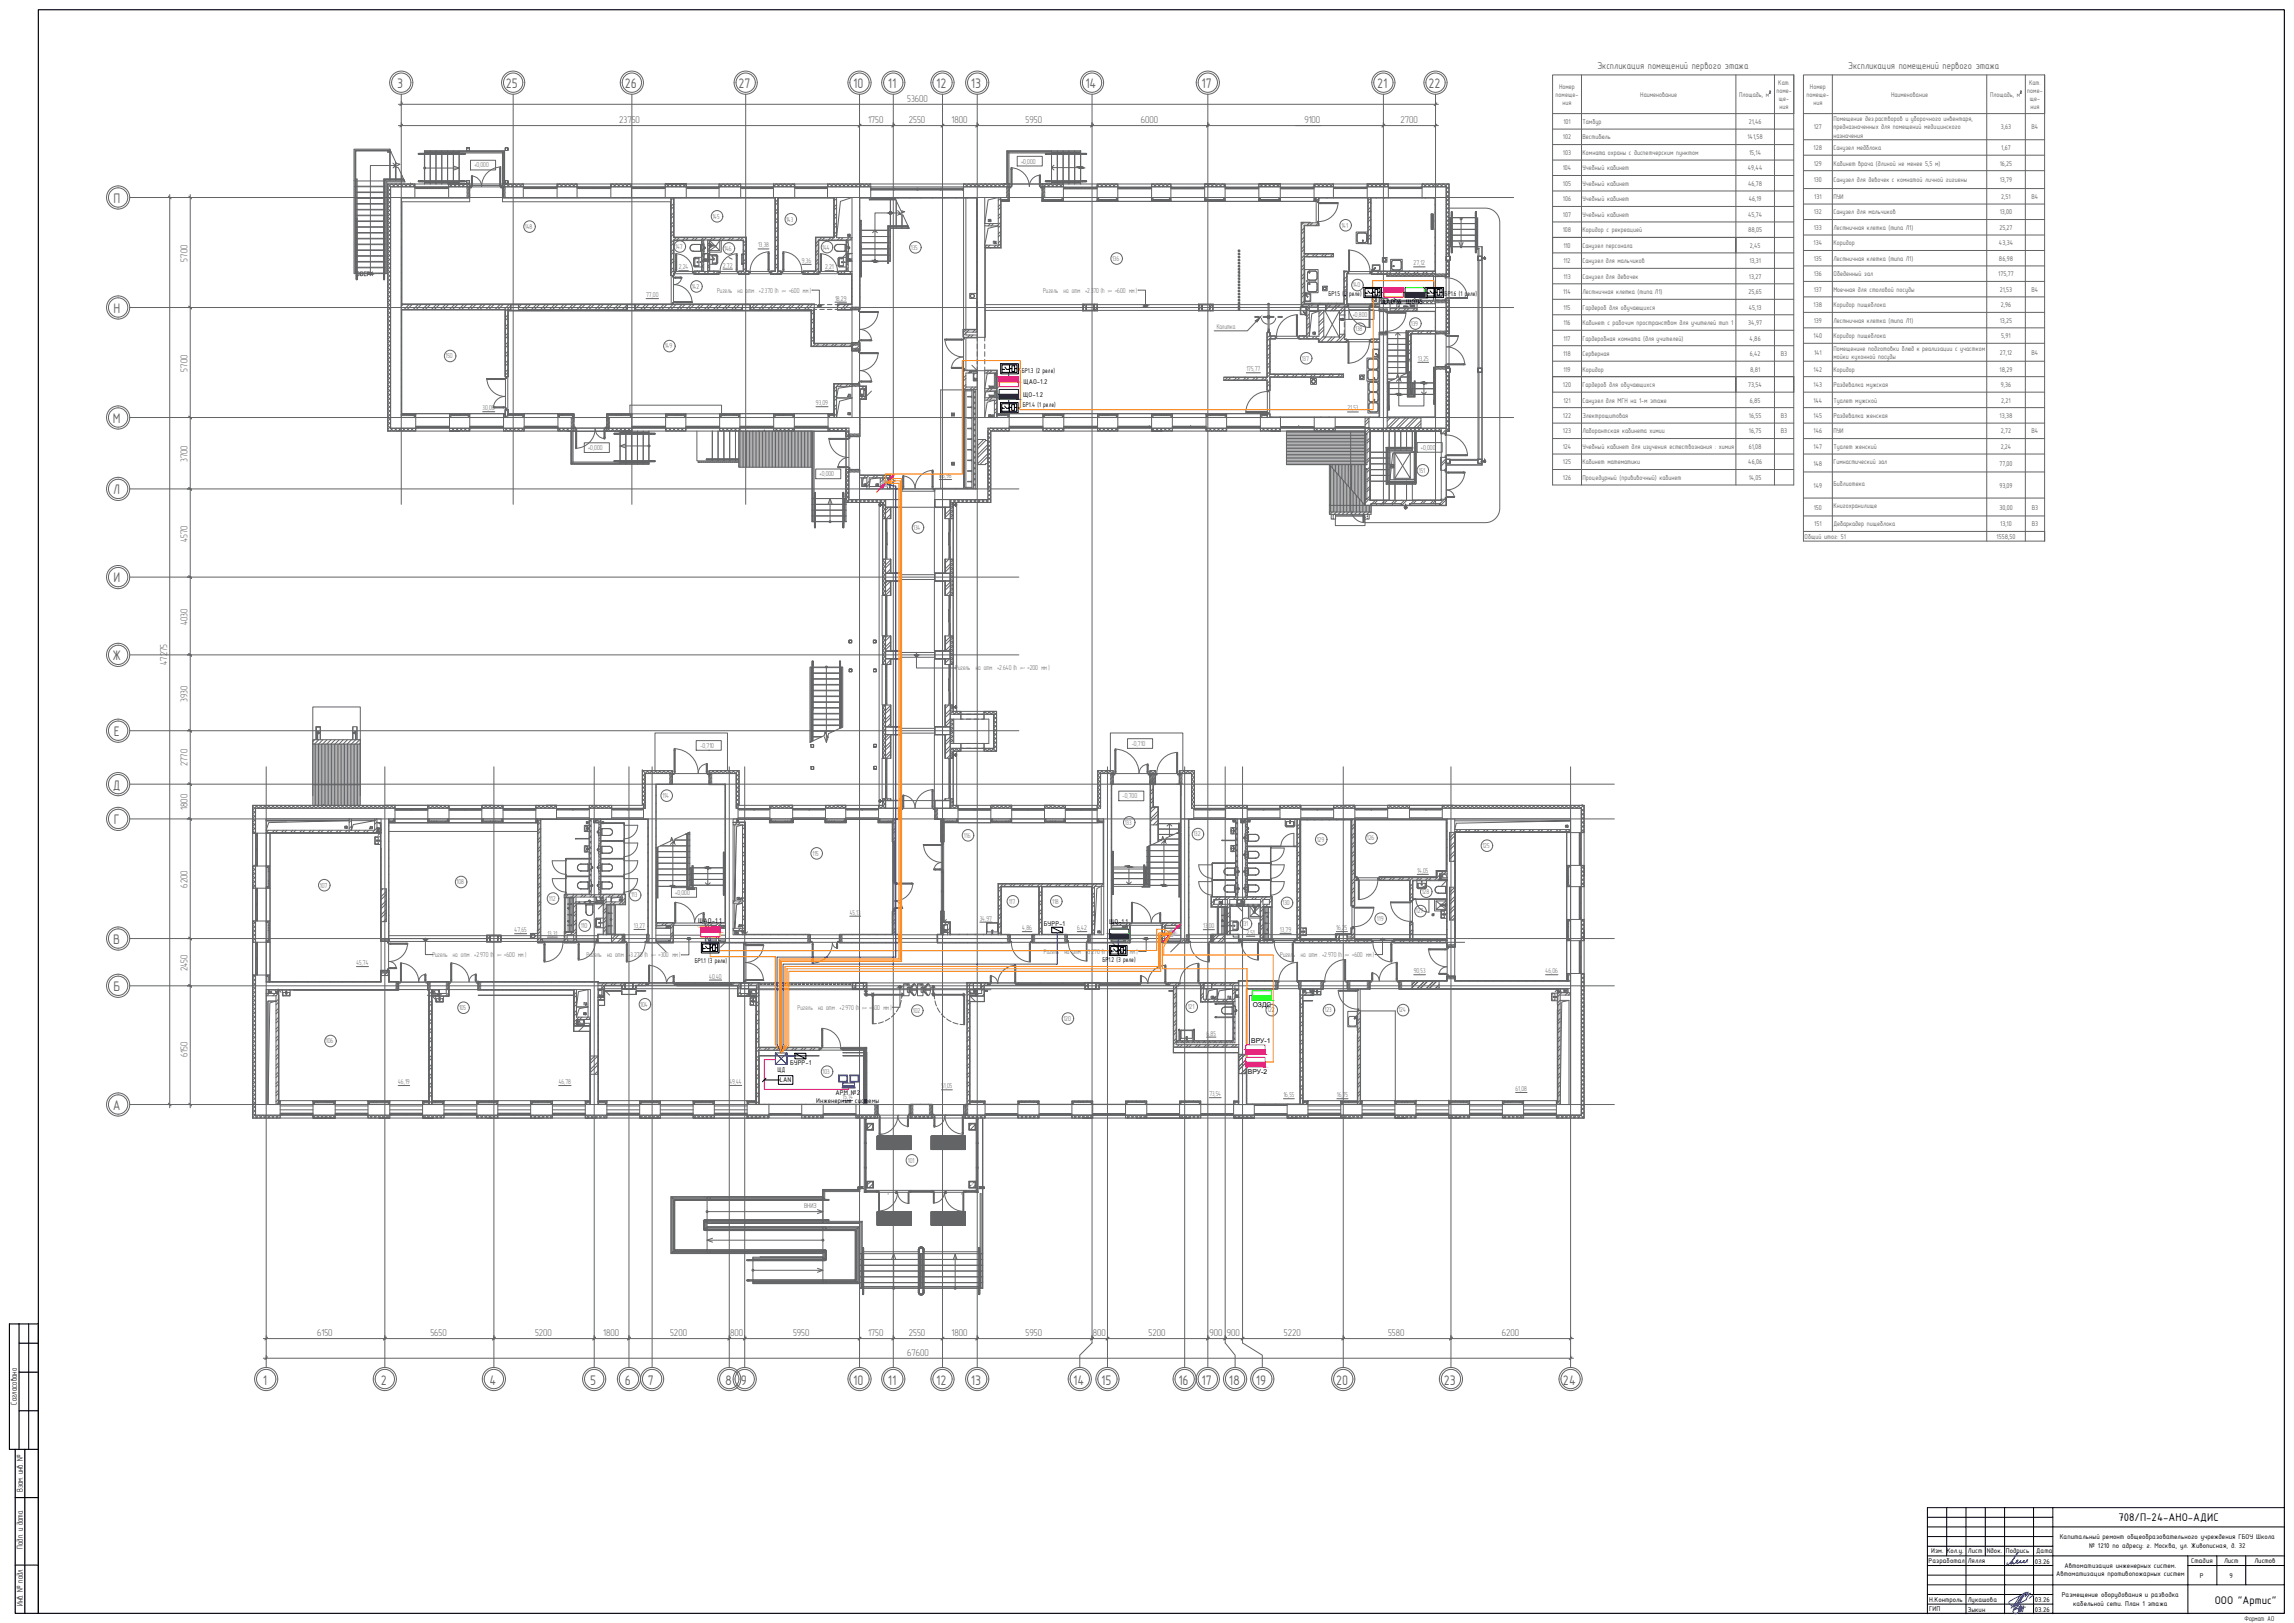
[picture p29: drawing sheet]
<svg xmlns="http://www.w3.org/2000/svg" width="1189mm" height="841mm" viewBox="0 0 1189 841" stroke-linecap="round" stroke-linejoin="round" font-family="sans-serif">
<defs><g id="words">
<g font-size="7.2" fill="#636466">
<text x="206" y="46">3</text>
<text x="262" y="46">25</text>
<text x="324" y="46">26</text>
<text x="383" y="46">27</text>
<text x="442" y="46">10</text>
<text x="460" y="46">11</text>
<text x="485" y="46">12</text>
<text x="503" y="46">13</text>
<text x="562" y="46">14</text>
<text x="623" y="46">17</text>
<text x="714" y="46">21</text>
<text x="740" y="46">22</text>
<text x="59" y="105">П</text>
<text x="59" y="162">Н</text>
<text x="59" y="219">М</text>
<text x="59" y="256">Л</text>
<text x="59" y="302">И</text>
<text x="58" y="342">Ж</text>
<text x="59" y="381">Е</text>
<text x="59" y="409">Д</text>
<text x="59" y="427">Г</text>
<text x="59" y="489">В</text>
<text x="59" y="514">Б</text>
<text x="59" y="575">А</text>
<text x="136" y="718">1</text>
<text x="197" y="718">2</text>
<text x="254" y="718">4</text>
<text x="306" y="718">5</text>
<text x="324" y="718">6</text>
<text x="336" y="718">7</text>
<text x="376" y="718">8</text>
<text x="384" y="718">9</text>
<text x="442" y="718">10</text>
<text x="460" y="718">11</text>
<text x="485" y="718">12</text>
<text x="503" y="718">13</text>
<text x="556" y="718">14</text>
<text x="571" y="718">15</text>
<text x="611" y="718">16</text>
<text x="623" y="718">17</text>
<text x="637" y="718">18</text>
<text x="651" y="718">19</text>
<text x="692" y="718">20</text>
<text x="748" y="718">23</text>
<text x="810" y="718">24</text>
</g>
<g font-size="6.2">
<text x="1098" y="788">708/П-24-АНО-АДИС</text>
<text x="1148" y="831">ООО &quot;Артис&quot;</text>
</g>
<text font-size="5.3" fill="#636466" x="184" y="144">ВВЕРХ</text>
<g font-size="5.1" fill="#636466">
<text x="828" y="36">Экспликация помещений первого этажа</text>
<text x="958" y="36">Экспликация помещений первого этажа</text>
<text x="470" y="53">53600</text>
<text x="321" y="64">23750</text>
<text x="450" y="64">1750</text>
<text x="471" y="64">2550</text>
<text x="493" y="64">1800</text>
<text x="532" y="64">5950</text>
<text x="591" y="64">6000</text>
<text x="676" y="64">9100</text>
<text x="726" y="64">2700</text>
<text x="97" y="136" transform="rotate(-90 97 136)">5700</text>
<text x="97" y="193" transform="rotate(-90 97 193)">5700</text>
<text x="97" y="240" transform="rotate(-90 97 240)">3700</text>
<text x="97" y="281" transform="rotate(-90 97 281)">4570</text>
<text x="97" y="324" transform="rotate(-90 97 324)">4030</text>
<text x="87" y="345" transform="rotate(-90 87 345)">47275</text>
<text x="97" y="364" transform="rotate(-90 97 364)">3930</text>
<text x="97" y="397" transform="rotate(-90 97 397)">2770</text>
<text x="97" y="420" transform="rotate(-90 97 420)">1800</text>
<text x="97" y="460" transform="rotate(-90 97 460)">6200</text>
<text x="97" y="503" transform="rotate(-90 97 503)">2450</text>
<text x="97" y="548" transform="rotate(-90 97 548)">6150</text>
<text x="164" y="692">6150</text>
<text x="223" y="692">5650</text>
<text x="277" y="692">5200</text>
<text x="313" y="692">1800</text>
<text x="347" y="692">5200</text>
<text x="378" y="692">800</text>
<text x="411" y="692">5950</text>
<text x="450" y="692">1750</text>
<text x="471" y="692">2550</text>
<text x="493" y="692">1800</text>
<text x="532" y="692">5950</text>
<text x="566" y="692">800</text>
<text x="595" y="692">5200</text>
<text x="627" y="692">900</text>
<text x="636" y="692">900</text>
<text x="665" y="692">5220</text>
<text x="719" y="692">5580</text>
<text x="778" y="692">6200</text>
<text x="470" y="702">67600</text>
</g>
<g font-size="4.4">
<text x="9" y="728" transform="rotate(-90 9 728)">Согласовано</text>
<text x="12" y="773" transform="rotate(-90 12 773)">Взам. инв. №</text>
<text x="12" y="802" transform="rotate(-90 12 802)">Подп. и дата</text>
<text x="12" y="832" transform="rotate(-90 12 832)">Инв. № подл.</text>
</g>
<g font-size="3.9">
<text x="688" y="153">БР1.5 (2</text>
<text x="699" y="153">реле)</text>
<text x="749" y="153">БР</text>
<text x="752" y="153">1.6 (1 реле)</text>
<text x="716" y="158">ЩАОПб ЩОПб</text>
<text x="530" y="193">БР1.3 (2 реле)</text>
<text x="530" y="199">ЩАО-1.2</text>
<text x="530" y="206">ЩО-1.2</text>
<text x="530" y="211">БР1.4 (1 реле)</text>
<text x="362" y="478">ЩАО-1.1</text>
<text x="541" y="480">БУРР-1</text>
<text x="575" y="479">ЩО-1.1</text>
<text x="360" y="499">БР1.1 (3 реле)</text>
<text x="571" y="499">БР</text>
<text x="574" y="499">1.2 (3 реле)</text>
<text x="409" y="552">БУРР-1</text>
<text x="403" y="555">ЩД</text>
<text x="404" y="561">LAN</text>
<text x="433" y="567">АРМ №2</text>
<text x="423" y="572">Инженерные системы</text>
<text x="1067" y="797">Капитальный ремонт общеобразовательного учреждения ГБОУ Школа</text>
<text x="1083" y="802">№ 1210 по адресу: г. Москва, ул. Живописная, д. 32</text>
<text x="1001" y="805">Изм. Кол.у.</text>
<text x="1020" y="805">Лист</text>
<text x="1030" y="805">Nдок.</text>
<text x="1040" y="805">Подпись</text>
<text x="1055" y="805">Дата</text>
<text x="1136" y="810">Стадия</text>
<text x="1153" y="810">Лист</text>
<text x="1168" y="810">Листов</text>
<text x="999" y="810">Разработал</text>
<text x="1020" y="810">Лялля</text>
<text x="1055" y="810">03.26</text>
<text x="1070" y="813">Автоматизация инженерных систем.</text>
<text x="1066" y="817">Автоматизация противопожарных систем</text>
<text x="1140" y="818">Р</text>
<text x="1156" y="817">9</text>
<text x="1069" y="828">Размещение оборудования и разводка</text>
<text x="1000" y="830">Н.Контроль</text>
<text x="1020" y="830">Лукашова</text>
<text x="1055" y="830">03.26</text>
<text x="1074" y="832">кабельной сети. План 1 этажа</text>
<text x="1000" y="835">ГИП</text>
<text x="1020" y="835">Зыкин</text>
<text x="1055" y="835">03.26</text>
</g>
<g font-size="3.7" fill="#636466">
<text x="246" y="87">+0,000</text>
<text x="529" y="85">+0,000</text>
<text x="369" y="113">145</text>
<text x="272" y="119">148</text>
<text x="407" y="115">143</text>
<text x="695" y="118">141</text>
<text x="350" y="129">147</text>
<text x="375" y="130">146</text>
<text x="393" y="128">13,38</text>
<text x="426" y="129">144</text>
<text x="472" y="129">135</text>
<text x="416" y="136">9,36</text>
<text x="576" y="135">136</text>
<text x="733" y="137">27,12</text>
<text x="352" y="139">2,24</text>
<text x="375" y="139">2,72</text>
<text x="428" y="139">2,21</text>
<text x="359" y="150">142</text>
<text x="701" y="149">140</text>
<text x="335" y="154">77,00</text>
<text x="372" y="152">Ригель</text>
<text x="382" y="152">на отм . +2.370 (h</text>
<text x="409" y="152">=600 мм )</text>
<text x="433" y="156">18,29</text>
<text x="541" y="152">Ригель</text>
<text x="551" y="152">на отм . +2.370 (h</text>
<text x="578" y="152">=600 мм )</text>
<text x="736" y="154">5,91</text>
<text x="701" y="164">+0,800</text>
<text x="631" y="170">Калитка</text>
<text x="702" y="172">138</text>
<text x="731" y="169">139</text>
<text x="231" y="186">150</text>
<text x="344" y="181">149</text>
<text x="675" y="187">137</text>
<text x="735" y="187">13,25</text>
<text x="646" y="192">175,77</text>
<text x="423" y="210">93,09</text>
<text x="250" y="213">30,00</text>
<text x="698" y="213">21,53</text>
<text x="305" y="233">+0,000</text>
<text x="736" y="233">+0,000</text>
<text x="735" y="245">151</text>
<text x="425" y="247">+0,000</text>
<text x="487" y="248">86,98</text>
<text x="473" y="275">134</text>
<text x="495" y="347">Ригель</text>
<text x="506" y="347">на отм . +2.640 (h</text>
<text x="533" y="347">=200 мм )</text>
<text x="363" y="388">-0,710</text>
<text x="587" y="387">-0,710</text>
<text x="343" y="414">114</text>
<text x="582" y="414">-0,700</text>
<text x="583" y="427">133</text>
<text x="500" y="434">116</text>
<text x="619" y="433">132</text>
<text x="682" y="436">129</text>
<text x="708" y="436">126</text>
<text x="421" y="443">115</text>
<text x="768" y="439">125</text>
<text x="734" y="452">14,05</text>
<text x="166" y="460">107</text>
<text x="237" y="458">108</text>
<text x="284" y="467">112</text>
<text x="327" y="465">113</text>
<text x="350" y="464">+0,000</text>
<text x="737" y="463">128</text>
<text x="440" y="474">45,13</text>
<text x="523" y="468">117</text>
<text x="545" y="468">118</text>
<text x="665" y="469">130</text>
<text x="734" y="473">127</text>
<text x="508" y="477">34,97</text>
<text x="644" y="480">131</text>
<text x="714" y="477">119</text>
<text x="267" y="483">47,65</text>
<text x="284" y="485">13,31</text>
<text x="301" y="481">110</text>
<text x="329" y="481">13,27</text>
<text x="530" y="482">4,86</text>
<text x="558" y="482">6,42</text>
<text x="624" y="481">13,00</text>
<text x="646" y="484">2,51</text>
<text x="663" y="483">13,79</text>
<text x="693" y="482">16,25</text>
<text x="224" y="496">Ригель</text>
<text x="235" y="496">на отм . +2.970 (h</text>
<text x="261" y="496">=600 мм )</text>
<text x="304" y="496">Ригель</text>
<text x="315" y="496">на отм . +3.270 (h</text>
<text x="341" y="496">=300 мм )</text>
<text x="541" y="494">Ригель</text>
<text x="552" y="494">на отм . +3.270 (h</text>
<text x="578" y="494">=300</text>
<text x="585" y="494">мм )</text>
<text x="663" y="496">Ригель</text>
<text x="674" y="496">на отм . +2.970 (h</text>
<text x="701" y="496">=600 мм )</text>
<text x="185" y="500">45,74</text>
<text x="368" y="507">40,40</text>
<text x="733" y="504">90,53</text>
<text x="801" y="504">46,06</text>
<text x="332" y="522">104</text>
<text x="238" y="523">105</text>
<text x="413" y="523">Ригель</text>
<text x="424" y="523">на отм . +2.970 (h</text>
<text x="451" y="523">=600 мм )</text>
<text x="473" y="525">102</text>
<text x="616" y="523">121</text>
<text x="657" y="525">122</text>
<text x="686" y="525">123</text>
<text x="725" y="525">124</text>
<text x="551" y="529">120</text>
<text x="625" y="537">6,85</text>
<text x="169" y="541">106</text>
<text x="426" y="557">103</text>
<text x="206" y="562">46,19</text>
<text x="290" y="562">46,78</text>
<text x="378" y="562">49,44</text>
<text x="488" y="564">51,05</text>
<text x="437" y="569">15,14</text>
<text x="627" y="568">73,54</text>
<text x="665" y="569">16,55</text>
<text x="693" y="569">16,75</text>
<text x="785" y="565">61,08</text>
<text x="471" y="603">101</text>
<text x="417" y="626">ВНИЗ</text>
</g>
<text font-size="3.7" x="1163" y="840">Формат A0</text>
<g font-size="3.6" fill="#636466">
<text x="808" y="46">Номер</text>
<text x="922" y="44">Кат.</text>
<text x="938" y="46">Номер</text>
<text x="1052" y="44">Кат.</text>
<text x="806" y="50">помеще-</text>
<text x="850" y="50">Наименование</text>
<text x="901" y="50">Площадь, м</text>
<text x="921" y="48">поме-</text>
<text x="922" y="52">ще-</text>
<text x="936" y="50">помеще-</text>
<text x="980" y="50">Наименование</text>
<text x="1031" y="50">Площадь, м</text>
<text x="1051" y="48">поме-</text>
<text x="1052" y="52">ще-</text>
<text x="810" y="54">ния</text>
<text x="922" y="57">ния</text>
<text x="940" y="54">ния</text>
<text x="1052" y="57">ния</text>
<text x="810" y="64">101</text>
<text x="820" y="64">Тамбур</text>
<text x="906" y="64">21,46</text>
<text x="950" y="63">Помещение дез.растворов и уборочного инвентаря,</text>
<text x="940" y="67">127</text>
<text x="950" y="67">предназначенных для помещений медицинского</text>
<text x="950" y="71">назначения</text>
<text x="1037" y="67">3,63</text>
<text x="1053" y="67">В4</text>
<text x="810" y="72">102</text>
<text x="820" y="72">Вестибюль</text>
<text x="906" y="72">141,58</text>
<text x="940" y="78">128</text>
<text x="950" y="78">Санузел медблока</text>
<text x="1037" y="78">1,67</text>
<text x="810" y="80">103</text>
<text x="820" y="80">Комната охраны с диспетчерским пунктом</text>
<text x="906" y="80">15,14</text>
<text x="810" y="88">104</text>
<text x="820" y="88">Учебный кабинет</text>
<text x="906" y="88">49,44</text>
<text x="940" y="86">129</text>
<text x="950" y="86">Кабинет врача (длиной не менее 5,5 м)</text>
<text x="1036" y="86">16,25</text>
<text x="940" y="94">130</text>
<text x="950" y="94">Санузел для девочек с комнатой личной гигиены</text>
<text x="1036" y="94">13,79</text>
<text x="810" y="96">105</text>
<text x="820" y="96">Учебный кабинет</text>
<text x="906" y="96">46,78</text>
<text x="810" y="104">106</text>
<text x="820" y="104">Учебный кабинет</text>
<text x="906" y="104">46,19</text>
<text x="940" y="103">131</text>
<text x="950" y="103">ПУИ</text>
<text x="1037" y="103">2,51</text>
<text x="1053" y="103">В4</text>
<text x="810" y="112">107</text>
<text x="820" y="112">Учебный кабинет</text>
<text x="906" y="112">45,74</text>
<text x="940" y="111">132</text>
<text x="950" y="111">Санузел для мальчиков</text>
<text x="1036" y="111">13,00</text>
<text x="940" y="119">133</text>
<text x="950" y="119">Лестничная клетка (типа Л1)</text>
<text x="1036" y="119">25,27</text>
<text x="810" y="120">108</text>
<text x="820" y="120">Коридор с рекреацией</text>
<text x="906" y="120">88,05</text>
<text x="810" y="128">110</text>
<text x="820" y="128">Санузел персонала</text>
<text x="907" y="128">2,45</text>
<text x="940" y="127">134</text>
<text x="950" y="127">Коридор</text>
<text x="1036" y="127">43,34</text>
<text x="810" y="136">112</text>
<text x="820" y="136">Санузел для мальчиков</text>
<text x="907" y="136">13,31</text>
<text x="940" y="135">135</text>
<text x="950" y="135">Лестничная клетка (типа Л1)</text>
<text x="1036" y="135">86,98</text>
<text x="940" y="143">136</text>
<text x="950" y="143">Обеденный зал</text>
<text x="1036" y="143">175,77</text>
<text x="810" y="144">113</text>
<text x="820" y="144">Санузел для девочек</text>
<text x="906" y="144">13,27</text>
<text x="810" y="152">114</text>
<text x="820" y="152">Лестничная клетка (типа Л1)</text>
<text x="906" y="152">25,65</text>
<text x="940" y="151">137</text>
<text x="950" y="151">Моечная для столовой посуды</text>
<text x="1036" y="151">21,53</text>
<text x="1053" y="151">В4</text>
<text x="810" y="160">115</text>
<text x="820" y="160">Гардероб для обучающихся</text>
<text x="906" y="160">45,13</text>
<text x="940" y="159">138</text>
<text x="950" y="159">Коридор пищеблока</text>
<text x="1037" y="159">2,96</text>
<text x="940" y="167">139</text>
<text x="950" y="167">Лестничная клетка (типа Л1)</text>
<text x="1036" y="167">13,25</text>
<text x="810" y="168">116</text>
<text x="820" y="168">Кабинет с рабочим пространством для учителей тип 1</text>
<text x="906" y="168">34,97</text>
<text x="810" y="176">117</text>
<text x="820" y="176">Гардеробная комната (для учителей)</text>
<text x="907" y="176">4,86</text>
<text x="940" y="175">140</text>
<text x="950" y="175">Коридор пищеблока</text>
<text x="1037" y="175">5,91</text>
<text x="810" y="185">118</text>
<text x="820" y="185">Серверная</text>
<text x="907" y="185">6,42</text>
<text x="923" y="185">В3</text>
<text x="940" y="184">141</text>
<text x="950" y="182">Помещенине подготовки блюд к реализации с участком</text>
<text x="1036" y="184">27,12</text>
<text x="1053" y="184">В4</text>
<text x="950" y="186">мойки кухонной посуды</text>
<text x="810" y="193">119</text>
<text x="820" y="193">Коридор</text>
<text x="907" y="193">8,81</text>
<text x="940" y="193">142</text>
<text x="950" y="193">Коридор</text>
<text x="1036" y="193">18,29</text>
<text x="810" y="201">120</text>
<text x="820" y="201">Гардероб для обучающихся</text>
<text x="906" y="201">73,54</text>
<text x="940" y="201">143</text>
<text x="950" y="201">Раздевалка мужская</text>
<text x="1037" y="201">9,36</text>
<text x="810" y="209">121</text>
<text x="820" y="209">Санузел для МГН на 1-м этаже</text>
<text x="907" y="209">6,85</text>
<text x="940" y="209">144</text>
<text x="950" y="209">Туалет мужской</text>
<text x="1037" y="209">2,21</text>
<text x="810" y="217">122</text>
<text x="820" y="217">Электрощитовая</text>
<text x="906" y="217">16,55</text>
<text x="923" y="217">В3</text>
<text x="940" y="217">145</text>
<text x="950" y="217">Раздевалка женская</text>
<text x="1036" y="217">13,38</text>
<text x="810" y="225">123</text>
<text x="820" y="225">Лаборантская кабинета химии</text>
<text x="906" y="225">16,75</text>
<text x="923" y="225">В3</text>
<text x="940" y="225">146</text>
<text x="950" y="225">ПУИ</text>
<text x="1037" y="225">2,72</text>
<text x="1053" y="225">В4</text>
<text x="810" y="233">124</text>
<text x="820" y="233">Учебный кабинет для изучения естествознания : химия</text>
<text x="906" y="233">61,08</text>
<text x="940" y="233">147</text>
<text x="950" y="233">Туалет женский</text>
<text x="1037" y="233">2,24</text>
<text x="810" y="241">125</text>
<text x="820" y="241">Кабинет математики</text>
<text x="906" y="241">46,06</text>
<text x="940" y="241">148</text>
<text x="950" y="241">Гимнастический зал</text>
<text x="1036" y="241">77,00</text>
<text x="810" y="249">126</text>
<text x="820" y="249">Процедурный (прививочный) кабинет</text>
<text x="906" y="249">14,05</text>
<text x="940" y="253">149</text>
<text x="950" y="252">Библиотека</text>
<text x="1036" y="253">93,09</text>
<text x="950" y="263">Книгохранилище</text>
<text x="940" y="264">150</text>
<text x="1036" y="264">30,00</text>
<text x="1053" y="264">В3</text>
<text x="940" y="273">151</text>
<text x="950" y="273">Дебаркадер пищеблока</text>
<text x="1037" y="273">13,10</text>
<text x="1053" y="273">В3</text>
<text x="935" y="279">Общий итог: 51</text>
<text x="1035" y="279">1558,50</text>
</g>
<g font-size="3.5">
<text x="649" y="522">ОЗДС</text>
<text x="648" y="540">ВРУ-1</text>
<text x="647" y="556">ВРУ-2</text>
</g>
<g font-size="2" fill="#636466">
<text x="405" y="151">риг .</text>
<text x="574" y="151">риг .</text>
<text x="529" y="347">риг .</text>
<text x="258" y="495">риг .</text>
<text x="338" y="496">риг .</text>
<text x="575" y="494">риг .</text>
<text x="697" y="495">риг .</text>
<text x="447" y="523">риг .</text>
</g>
</g></defs>
<g fill="none" stroke="#636466" stroke-width=".52">
<path d="M202 77l3 8h2l-2 1 1 1 4 7h-10v48M202 78h.1M202 79v14M202 77h-19v65h1M220 78h18v1v-1h23v17M223 78v1M223 79h.1M223 80v14M226 78v1M226 79h.1M226 80v14M229 78v1"/>
<path d="M229 79h.1M229 80v14M232 78v1M232 79h.1M232 80v14M235 78v1M235 79h.1M235 80v14M238 79h.1M238 80v14M545 79h.1M545 80v14"/>
<path d="M548 78v1M548 79h.1M548 80v14M551 78v1M551 79h.1M551 80v14M554 78v1M554 79h.1M554 80v14M557 78v1M557 79h.1M557 80v14"/>
<path d="M560 78h-15v1v-1h-23v17M184 94h1M184 96h1M184 99h1M184 97h1M184 100h1M185 94h14M185 96h14M185 99h14M185 97h14M185 100h14M199 94h1"/>
<path d="M199 96h1M199 99h1M199 97h1M199 100h1M202 93h.1M205 84v2M205 87v6M205 93h.1M208 90v3M208 93h.1M208 91v2M223 94h.1"/>
<path d="M223 95h.1M226 94h.1M226 95h.1M229 94h.1M229 95h.1M232 94h.1M232 95h.1M235 94h.1M235 95h.1M238 94h.1M238 95h.1M243 96h1"/>
<path d="M245 96h14M259 96h1M523 95h1M524 95h15M539 95h1M545 94h.1M545 95h.1M548 94h.1M548 95h.1M551 94h.1M551 95h.1M554 94h.1"/>
<path d="M554 95h.1M557 94h.1M557 95h.1M184 102h1M184 105h1M184 108h1M184 111h1M184 114h1M184 117h1M184 103h1M184 106h1M184 109h1"/>
<path d="M184 112h1M184 115h1M184 118h1M185 102h14M185 105h14M185 108h14M185 111h14M185 114h14M185 117h14M185 103h14M185 106h14M185 109h14"/>
<path d="M185 112h14M185 115h14M185 118h14M199 102h1M199 105h1M199 108h1M199 111h1M199 114h1M199 117h1M199 103h1M199 106h1M199 109h1"/>
<path d="M199 112h1M199 115h1M199 118h1M446 119h.1M446 119h14M451 102h10v1v-1h3l3 7 2 1-3 1h2l3 6M460 119h1M461 119h.1M461 119v16M461 104v13M461 117v1M461 118v1"/>
<path d="M464 104v13M464 117v1M464 118h.1M467 109v1M467 111v6M467 117v1M467 118h.1M470 117h.1M470 117v1M470 118h.1M471 117v1M471 118h-10"/>
<path d="M751 119h.1M751 116h.1M752 119h.1M752 116h.1M753 119h12M753 116h12M184 135h1M184 120h1M184 123h1M184 126h1M184 129h1M184 132h1"/>
<path d="M184 121h1M184 124h1M184 127h1M184 130h1M184 133h1M184 136h1M185 135h14M185 120h14M185 123h14M185 126h14M185 129h14M185 132h14"/>
<path d="M185 138h14M185 121h14M185 124h14M185 127h14M185 130h14M185 133h14M185 136h14M185 139h14M199 135h1M199 120h1M199 123h1M199 126h1"/>
<path d="M199 129h1M199 132h1M199 138h1M199 121h1M199 124h1M199 127h1M199 130h1M199 133h1M199 136h1M199 139h1M446 123h.1M446 126h.1"/>
<path d="M446 132h.1M446 135h14M446 123h14M446 126h14M446 129h14M446 132h14M460 135h1M460 123h1M460 126h1M460 129h1M460 132h1M461 123h.1"/>
<path d="M461 126h.1M461 129h.1M461 132h.1M751 125h.1M751 122h.1M751 128h.1M752 128h.1M752 125h.1M752 122h.1M753 128h12M753 125h12M753 122h12"/>
<path d="M185 142h14M185 141h14M199 142h1M199 141h1M719 175h10M719 178h10M729 175h.1M729 178h.1M719 198l5-2v-2l2 3v-2l5-2v11M719 198h1M719 181h10M719 184h10"/>
<path d="M719 187h10M719 190h10M719 193h10M719 196h4M720 198h9M724 195h1M725 196h1M726 195h3M729 181h.1M729 184h.1M729 187h.1M729 190h.1"/>
<path d="M730 198h.1M730 195h.1M731 198h.1M731 195h.1M732 198v6M733 198h.1M733 198h10M743 198h1M719 204h1M719 201h1M720 204h9M720 201h9"/>
<path d="M730 204h.1M730 201h.1M731 204h1M731 201h.1M732 201h.1M733 204h.1M733 201h.1M733 204h10M733 201h10M743 204h1M743 201h1M296 224v16h25h15"/>
<path d="M298 222h16M314 222h1M321 224h.1M321 224v1M321 225v14M321 239h.1M324 223v1M324 224v1M324 225v14M324 239h.1M324 240h.1M327 223v1"/>
<path d="M327 224v1M327 225v14M327 239h.1M327 240h.1M330 223v1M330 224v1M330 225v14M330 239h.1M330 240h.1M333 223v1M333 224v1M333 225v14"/>
<path d="M333 239h.1M333 240h.1M361 223v16h8v-1v1h14M369 223v15M372 223v15M372 238v1M375 223v15M375 238v1M378 223v15M378 238v1M381 223v15M381 238v1"/>
<path d="M384 223h.1M387 223h.1M390 223h.1M393 223h.1M396 223h.1M421 224v34v12M438 226v1M438 228v14M710 234h8M710 237h8M719 234h.1M719 237h.1"/>
<path d="M720 234h.1M720 237h.1M720 234v15h12M720 224v8M720 232v1M720 233v1M723 224v8M723 232v1M723 233h.1M726 224v8M726 232v1M726 233h.1"/>
<path d="M729 224v8M729 232v1M729 233h.1M732 233h-12M732 224v8M732 232v1M422 258h.1M423 258h14M437 258h1M438 258h.1M438 242v1M710 249h8"/>
<path d="M710 246h8M710 243h8M710 240h8M719 249h.1M719 246h.1M719 243h.1M719 240h.1M720 249h.1M720 246h.1M720 243h.1M720 240h.1M720 250h.1"/>
<path d="M720 251v8M723 249h.1M723 250h.1M723 251v8M729 249h.1M729 250h.1M729 251v8M421 261h.1M421 264h.1M421 267h.1M422 261h.1M422 264h.1"/>
<path d="M422 267h.1M423 261h14M423 264h14M423 267h14M437 261h1M437 264h1M437 267h1M438 261h.1M438 264h.1M438 267h.1M438 260v10M692 269v3h15v-3"/>
<path d="M692 267h14M707 267h.1M420 346v39v-1M421 346h.1M421 358h.1M421 355h.1M421 352h.1M421 349h.1M421 346h14M421 358h14M421 355h14M421 352h14"/>
<path d="M421 349h14M436 346h.1M436 358h.1M436 355h.1M436 352h.1M436 349h.1M436 346h1v31h-1M421 379h.1M421 376h.1M421 373h.1M421 370h.1M421 367h.1"/>
<path d="M421 364h.1M421 361h.1M421 379h11M421 376h14M421 373h14M421 370h14M421 367h14M421 364h14M421 361h14M421 379h12M435 377l-6 3v2l-1-3-1 2-6 3M436 376h.1"/>
<path d="M436 373h.1M436 370h.1M436 367h.1M436 364h.1M436 361h.1M436 377h.1M421 382h.1M421 384h.1M421 382h5M429 382h.1M341 439h-1M342 438h14"/>
<path d="M348 435h1M350 435h6M355 432h1M356 432l-6 3-1 2-1-3v2l-7 3M356 435h1M356 432h1M356 438h1M357 432h-1M357 431v28M357 435h.1M357 432h.1M357 438h.1"/>
<path d="M595 439l-1 20M595 438v1M597 438h14M600 430h11M600 432h8M600 435h2M600 427h11M602 435h1M603 435h1M604 435h7M610 432h1M611 431l-7 3v2l-1-3-1 2-6 3"/>
<path d="M611 427h1M611 430h1M611 431h1v1h-1M611 435h1M611 438h1M340 459h1M340 441h1M340 444h1M340 447h1M340 450h1M340 453h1M340 456h1"/>
<path d="M341 459h15M341 441h15M341 444h15M341 447h15M341 450h15M341 453h15M341 456h15M356 459h1M356 441h1M356 444h1M356 447h1M356 450h1"/>
<path d="M356 453h1M356 456h1M357 459h.1M357 441h.1M357 444h.1M357 447h.1M357 450h.1M357 453h.1M357 456h.1M358 459h-1M358 459h.1M358 456h.1"/>
<path d="M358 453h.1M358 450v9M358 459h1M358 450h1M358 456h1M358 453h1M359 459h16M359 450h16M359 456h16M359 453h16M375 450h1M375 456h1"/>
<path d="M576 449h1M576 455h1M577 458h.1M577 449h.1M577 455h16M577 452h16M593 458h.1M593 449h.1M593 455h.1M593 452h.1M594 449v9M594 455h.1"/>
<path d="M594 452h.1M594 456h1M594 441h1M594 444h1M594 447h1M594 450h1M594 453h1M595 459h.1M595 456h.1M595 441h.1M595 444h.1M595 447h.1"/>
<path d="M595 450h.1M595 453h.1M596 459h15M596 456h15M596 441h15M596 444h15M596 447h15M596 450h15M596 453h15M611 459h1M611 456h1M611 441h1"/>
<path d="M611 444h1M611 447h1M611 450h1M611 453h1M586 478h16M446 579v36M448 579h.1M507 579h.1M509 579v36M446 616v1h-20v4M448 618h.1M506 618h1"/>
<path d="M507 618h.1M509 616v34h-1h1v17M426 633v1h20v16v17M426 621v1M426 622v10M426 633h.1M446 653h.1M446 656h.1M446 659h.1M447 653h.1M447 656h.1M447 659h.1"/>
<path d="M447 650h.1M448 653h28M448 656h28M448 659h28M476 650h1M476 653h1M476 656h1M476 659h1M477 650h1M477 653h1M477 656h1M477 659h1"/>
<path d="M478 650h.1M478 653h.1M478 656h.1M478 659h.1M479 653h28M479 656h28M479 659h28M508 650h.1M508 653h.1M508 656h.1M508 659h.1M508 653h1"/>
<path d="M508 656h1M508 659h1M446 662h.1M446 665h.1M447 662h.1M447 665h.1M448 662h28M448 665h28M476 662h1M476 665h1M477 662h1M477 665h1"/>
<path d="M478 662h.1M478 665h.1M479 662h28M479 665h28M508 662h.1M508 665h.1M508 662h1M508 665h1"/>
</g>
<g fill="none" stroke="#636466" stroke-width=".52">
<path d="M201 95h14v2M201 95v128h14v-1M201 98h.1M201 100l1 1M201 97l1 2M201 95l1 2M202 100l-1 2 1 1M202 98l-1 1M203 95l-2 2M203 95l1 2M205 95l-1 2M205 95l2 2"/>
<path d="M205 95h.1M207 95l-1 2M207 95l2 2M208 95h.1M209 95l-1 2M209 95l2 2M211 95l-1 2M212 95l1 2M213 95h.1M213 95l-1 2M214 95l1 2M214 95h.1"/>
<path d="M215 96l-1 1M215 97v5h-7M215 95h18M233 95h.1M233 95l1 2M235 95l-2 2M235 95l1 2M237 95l-2 2M237 95l1 2M239 95l-1 2M239 95l2 2M241 95l-1 2"/>
<path d="M241 95l2 2M243 95l-1 2M243 95h.1M243 97v-2h-10v2h-18M243 95h1M244 97h16M245 95h14M259 95h1l2 2M260 97v5h-27v-5h10v5M260 97v-2h11v2h18v-2h10v2h18v-2h10v2h18v-2h11v2h17v-2h11v2h17M261 95h.1M262 95l-1 2v5h10v-5h-11"/>
<path d="M262 95l2 2M264 95l-1 2M265 95l1 2M266 95h.1M267 95l-2 2M267 95l1 2M269 95l-2 2M269 95l1 2M271 95l-2 2M271 95v1M271 97h.1M271 95h18"/>
<path d="M289 97h10v5h-10zM289 96v1M290 95l-1 1M290 95l1 2M290 95h.1M292 95l-1 2M292 95l2 2M294 95l-1 2M294 95l2 2M296 95l-1 2M296 95l2 2M298 95l-1 2"/>
<path d="M299 95v1M299 95h18M317 97h10v5h-10zM317 96v1M317 96h.1M317 95v1M318 95l1 2M319 95h.1M320 95l-2 2M320 95l1 2M322 95l-2 2M322 95l1 2"/>
<path d="M324 95l-2 2M324 95l1 2M325 95h.1M326 95l-2 2M326 95l1 1M327 96v1M327 95h18M345 96h.1M345 95v1M345 95l2 2M347 95l-1 2M347 95l2 2"/>
<path d="M349 95l-1 2M349 95l2 2M351 95l-1 2M352 95l1 2M352 95h.1M353 95l-1 2M354 95l1 2M373 97h11v5h-11zM373 95h-17l-2 2M373 95l1 2M375 95l-2 2M375 95l1 2"/>
<path d="M377 95l-2 2M377 95l1 2M379 95l-1 2M379 95l2 2M381 95l-1 2M381 95l2 2M383 95l-1 2M383 95l1 1M384 95h17M401 96l1 1M402 95l-1 2M402 95l2 2"/>
<path d="M404 95l-1 2M405 95l1 2M405 95h.1M406 95h.1M406 95l-1 2M407 95l1 2M409 95l-2 2M409 95l1 2M411 95l-2 2M411 95l1 1M412 96l-1 1M412 95h17"/>
<path d="M429 96h.1M429 96v1M430 95l-1 1M430 95l1 2M432 95l-1 2M432 95l2 2M434 95l-1 2M434 95l2 2M435 95h.1M436 95l-1 2M436 95l2 2M437 95h.1"/>
<path d="M438 95l-1 2M439 95l1 2M440 95l-1 2M441 95l1 2M443 95l-2 2M443 95l1 2M444 95h.1M445 95l-2 2M445 95l1 2M447 95l-2 2M447 95l1 2M449 95l-1 2"/>
<path d="M449 95l2 2M451 95h.1M451 95l-1 2M451 95h-22v2h-17v-2h-11v2M451 95v7h-6v58h-3v18M451 95h48M499 95v2h-70v5h3M499 95h24v2M500 95l-1 1M500 95l1 2M502 95l-1 2M502 95l2 2"/>
<path d="M504 95l-1 2M504 95l2 2M506 95l-1 2M506 95l2 2M508 95l-1 2M509 95l1 2M509 97l1-2 2 2M513 95l-2 2M513 95l1 2M515 95l-2 2M515 95l1 2M517 95l-2 2"/>
<path d="M517 95l1 2M519 95l-1 2M519 95l2 2M521 95l-1 2M521 95l2 2M522 95h.1M523 97h-24v5h7M523 97v5h17v-5M523 95l-1 2M523 95h1M524 95h15M539 95h1"/>
<path d="M540 97v-2h11v2M540 97h11M540 96h.1M540 95l2 2M541 97l1-2 2 2M544 95l-1 2M545 95l1 2M547 95l-2 2M547 95l1 2M549 95l-2 2M549 95l1 2M549 95h.1"/>
<path d="M551 95l-2 2M551 95h.1M551 97v5M551 95h18M569 97v-2h10v2M569 97v5M569 97h10M569 96v1M570 95l-1 2M570 95l1 2M571 95h.1M572 95l-1 2"/>
<path d="M572 95l2 2M573 95h.1M574 95l-1 2M574 95l2 2M576 95l-1 2M576 95l2 2M577 95h.1M578 95l-1 2M579 95v1M579 97h.1M579 97v5M579 95h18"/>
<path d="M597 97v-2h10v2M597 97h10M597 97v5M597 97h.1M597 95v1M598 95l1 2M600 95l-2 2M600 95l1 2M601 95h.1M602 95l-2 2M602 95l1 2M602 95h.1"/>
<path d="M604 95l-2 2M604 95l1 2M606 95l-1 2M606 95l1 1M607 97h.1M607 97v5M607 95h17M624 97v-2h11v2M624 97h11M624 97v5M624 96h.1M624 97h.1"/>
<path d="M625 95l-1 1M625 95l2 2M626 95h.1M627 95l-1 2M627 95l2 2M629 95l-1 2M629 95l2 2M630 95h.1M631 95l-1 2M632 95l1 2M633 95l-1 2M634 95l1 2"/>
<path d="M635 96l-1 1M635 97v5M635 95h17v7M652 97h12M652 96h.1M653 95l-1 1M653 95l1 2M654 95h.1M655 95l-2 2M655 95h.1M655 95l1 2M657 95l-2 2"/>
<path d="M657 95l1 2M659 95l-1 2M659 95l2 2M661 95l-1 2M661 95l2 2M663 95l-1 2M663 95h.1M663 97h1M681 97v-2h10v2M681 97h10M681 95h-17v7M681 97v5"/>
<path d="M681 96l1 1M682 95l-1 2M682 95l2 2M683 95h.1M684 95l-1 2M685 95l1 2M687 95l-2 2M687 95l1 2M689 95l-2 2M689 95l1 2M691 95l-2 2M691 95h.1"/>
<path d="M691 97v5h-8M691 95h18v7M709 97h11M709 96v1M709 95h.1M710 95l-1 2M710 95l1 2M712 95l-1 2M712 95l2 2M714 95l-1 2M714 95l2 2M716 95l-1 2"/>
<path d="M716 95l2 2M717 95h.1M718 95l-1 2M719 95v1M719 96v1M720 95v7h-9M720 95v1M720 95h17M737 97h12v46h-6v13M737 97v-2h14v38M737 97v5h7v39M737 95h.1"/>
<path d="M737 95v1M738 95l1 2M740 95l-2 2M740 95l1 2M742 95l-2 2M742 95l1 2M744 95l-2 2M744 95l1 2M745 95h.1M746 95l-1 2M746 95l2 2M748 95h.1"/>
<path d="M748 95l-1 2M748 95l3 3M750 99l1 1M750 95l-1 2M750 95l1 1M751 97l-1 1M751 100h.1M751 98h.1M751 97h.1M751 99l-1 1M201 104h.1M201 112h.1"/>
<path d="M201 119l1 1M201 117l1 1M201 114l1 2M201 112l1 2M201 110l1 2M201 108l1 2M201 106l1 1M201 104l1 1M202 102l-1 2M202 104l-1 2M202 106l-1 2M202 108l-1 2"/>
<path d="M202 111l-1 1M202 113l-1 1M202 115l-1 1M202 117l-1 1M202 119l-1 2M261 101h.1M348 102h-3v-5h11v5h-7M402 102h-1v-5h11v5h-9M434 102h8v21M510 117v10M517 102h-7v14M519 102h3"/>
<path d="M541 102h9M569 102h10M598 102h8M625 102h9M653 102h10M682 102h.1M750 120l1 1M750 118l1 1M750 116l1 1M750 114l1 1M750 111l1 2M750 109l1 2"/>
<path d="M750 107l1 2M750 105l1 2M750 103l1 1M750 101l1 1M751 101l-1 1M751 111h.1M751 103h.1M751 109h.1M751 114h.1M751 103l-1 1M751 105l-1 2M751 107l-1 2"/>
<path d="M751 109l-1 2M751 112l-1 1M751 114l-1 1M751 116l-1 1M751 118l-1 1M201 126h.1M201 134h.1M201 140l1 1M201 138l1 1M201 136l1 1M201 134l1 1M201 131l1 2"/>
<path d="M201 129l1 2M201 127l1 2M201 125l1 2M201 123l1 1M201 121l1 1M202 121l-1 2M202 123l-1 2M202 125l-1 2M202 128l-1 1M202 130l-1 1M202 132l-1 1M202 134l-1 1"/>
<path d="M202 136l-1 2M202 138l-1 2M442 124v17M510 128v47M642 139h1v1h-1zM642 138h1h-1zM642 136h1v1h-1zM642 134h1v1h-1zM642 133h1v1h-1zM642 131h1v1h-1zM642 130h1h-1zM642 130h1"/>
<path d="M642 135h1M750 136l1-1v19M750 139l1 1M750 137l1 1M750 133h.1M750 131l1 1M750 128l1 2M750 126l1 2M750 124l1 2M750 122l1 2M750 135l1 1M751 131l-1 1"/>
<path d="M751 139l-1 2M751 126l-1 2M751 122h.1M751 120h.1M751 125h.1M751 131h.1M751 136h.1M751 120l-1 1M751 122l-1 2M751 124l-1 2M751 129l-1 1M751 137l-1 1"/>
<path d="M751 132h.1M201 148h.1M201 156h.1M201 159l1 1M201 157l1 1M201 155l1 1M201 153l1 1M201 151l1 1M201 148l1 2M201 146l1 2M201 144l1 2M201 142l1 2"/>
<path d="M202 140l-1 2M202 142l-1 2M202 145l-1 1M202 147l-1 1M202 149l-1 1M202 151l-1 1M202 153l-1 2M202 155l-1 2M202 157l-1 2M202 159l-1 2M506 150v21M642 160h1v1h-1z"/>
<path d="M642 158h1v1h-1zM642 157h1v1h-1zM642 155h1v1h-1zM642 154h1h-1zM642 152h1v1h-1zM642 150h1v1h-1zM642 149h1v1h-1zM642 147h1v1h-1zM642 146h1h-1zM642 144h1v1h-1zM642 142h1v1h-1zM642 141h1v1h-1z"/>
<path d="M642 160h1M716 157h2M719 142v1M719 157h5M719 157h.1M719 156h.1M720 156v1M720 156h.1M720 156v5M720 157h.1M723 142l1 1M723 142l-1 1-1-1-1 1"/>
<path d="M724 143l1-1 1 1M724 156v1h1v-1l-1 1M724 156h.1M724 156l1 1M725 156h.1M726 143l1-1 1 1 1-1 1 1M733 142l1 1M733 142l-1 1-1-1-1 1M734 156h.1M734 156v5M734 143l1-1 1 1M735 156l1 1"/>
<path d="M736 156l-1 1M737 143l1-1 1 1 1-1 1 1M737 156l1 1M738 156l-1 1M739 156l1 1M741 156l-2 1M741 143l1-1 1 1M741 156l1 1M743 156l-2 1M743 143h.1M743 156l6-1v18h-5v43M743 156h.1"/>
<path d="M743 156l1 1h-1M744 142h.1M744 142l-1 1M744 142v1M744 155v2h-19M749 144v11M750 158l1 2M750 156l1 1M750 141l1 2M750 155h1M750 143h1M751 156h.1"/>
<path d="M751 142h.1M751 159h.1M751 141l-1 2M751 156l-1 1M751 158l-1 2M751 141h.1M751 155v19M201 178l1 2M201 176l1 1M201 174l1 1M201 172l1 1M201 170l1 1"/>
<path d="M201 167l1 2M201 165l1 2M201 163l1 2M201 161l1 2M202 162l-1 1M202 164l-1 1M202 166l-1 1M202 168l-1 1M202 170l-1 1M202 172l-1 2M202 174l-1 2M202 176l-1 2"/>
<path d="M202 178l-1 2M445 161v16M506 172v2M719 161h-4v11M719 162v10M719 173h-4v3M749 174v15M750 171l1 1M750 169l1 1M750 167l1 1M750 165l1 1M750 162l1 2"/>
<path d="M750 160l1 2M750 173h1M751 169l-1 1M751 160l-1 2M751 167h.1M751 165h.1M751 170h.1M751 162l-1 2M751 165l-1 1M751 167l-1 1M751 171l-1 1M751 163h.1"/>
<path d="M751 174v15M201 193h.1M201 195h.1M201 181h.1M201 199l1 2M201 197l1 2M201 195l1 2M201 193l1 1M201 191l1 1M201 189l1 1M201 187l1 1M201 184l1 2"/>
<path d="M201 182l1 2M201 180l1 2M202 181l-1 1M202 183l-1 1M202 185l-1 1M202 187l-1 1M202 189l-1 2M202 191l-1 2M202 193l-1 2M202 195l-1 2M202 198l-1 1M202 200l-1 1"/>
<path d="M442 182v17h3v1M445 183v15M506 192h.1M506 193h.1M507 193l-1 8M507 192h.1M510 193v8M744 190h7l-1 1M749 190v32h-13v-6h8M750 198l1 2M750 196l1 2M750 194l1 2"/>
<path d="M750 190v1M751 198h.1M751 197h.1M751 194l-1-1v1M751 194l-1 2M751 196l-1 2M751 199l-1 1M751 199v1M751 189v2M751 193v30h-2M201 215v1M201 218l1 2"/>
<path d="M201 216l1 2M201 214l1 2M201 212l1 2M201 210l1 1M201 208l1 1M201 206l1 1M201 204l1 1M201 201l1 2M202 202l-1 1M202 204l-1 1M202 206l-1 2M202 208l-1 2"/>
<path d="M202 210l-1 2M202 212l-1 2M202 215l-1 1M202 217l-1 1M202 219l-1 1M208 215v1h7M215 216v6h18M233 216v6h10v-6M234 216h9M261 216v6h11v-6M262 216h.1M263 216h8"/>
<path d="M289 216v6h8v-6M290 216h7M298 216h16M327 216h-11v6M327 216v6h18M345 216v6h10v-6M346 216h9M373 216v6h10v-6M374 216h9M401 216v6h11v-6M402 216h9M429 216v6h-17"/>
<path d="M430 216h2M442 200v16h-8M445 201v4M506 202v26h5h1l1 2M510 207v9h5M510 203v3M517 216h5M523 216v6h-10M541 216v6h10v-6M541 216h10M569 216v6h10v-6M570 216h9"/>
<path d="M597 216v6h11v-6M598 216h9M625 216v6h11v-6M626 216h9M653 216v6h11v-6h-6M654 216h3M681 216h11v6h-11zM715 216h-6v6M719 216h.1M719 216v6M744 216h.1M750 220l1 1"/>
<path d="M750 218l1 1M750 215l1 2M750 213l1 2M750 211l1 2M750 209l1 1M750 207l1 1M750 205l1 1M750 203l1 1M750 201l1 1M751 215l-1 2M751 220l-1 1M751 211l-1 2"/>
<path d="M751 200h.1M751 211h.1M751 203h.1M751 209h.1M751 215h.1M751 219h.1M751 201l-1 1M751 203l-1 1M751 205l-1 1M751 207l-1 1M751 209l-1 2M751 213l-1 2"/>
<path d="M751 218l-1 1M201 223h1M201 221l3 2M202 221l-1 1M204 222l-2 1M205 222l1 1M205 223h.1M206 222l-2 1M207 222l1 1M207 223h.1M208 222l-2 1M209 222l1 1"/>
<path d="M209 223h.1M210 222l-1 1M211 222l1 1M212 222l-1 1M213 222l1 1M214 222l-1 1M215 222h.1M215 223h.1M215 223h18M233 222v1h10v-1M233 223h1M233 222h.1"/>
<path d="M234 222l2 1M235 222l-1 1M236 222l2 1M237 223h.1M237 222l-1 1M238 222l2 1M240 222l-2 1M241 222l1 1M242 222l-2 1M243 222v1M243 222l-1 1M243 222h18"/>
<path d="M261 222v1h11v-1M261 223h-18M262 222l1 1M262 223h.1M263 222l-1 1M264 222l1 1M265 222l-1 1M266 222l1 1M267 222l-1 1M268 222l2 1M269 222l-1 1M270 222l2 1h17"/>
<path d="M271 222l-1 1M272 222h17M289 222v1h8v-1M289 222h.1M289 222l2 1M290 223h.1M291 222l-2 1M292 222l1 1M293 222l-2 1M294 222l1 1M295 222l-2 1M296 222l1 1"/>
<path d="M297 222l-2 1M297 223h1M298 222h16M299 223h14M314 223h.1M314 222v1h13v-1M314 222h.1M315 222l1 1M316 222l-1 1M317 222l1 1M317 223h.1M318 222l-1 1"/>
<path d="M319 222l1 1M320 222l-1 1M321 222l2 1M322 222l-1 1M323 222l2 1M324 222l-1 1M325 223h.1M325 222l2 1M327 222l-2 1M327 223h.1M327 223h18M345 222v1h10v-1"/>
<path d="M345 222h.1M345 222l1 1M345 223h.1M346 222l-1 1M347 222l1 1M348 222l-2 1M349 222l1 1M350 222l-1 1M351 222l1 1M352 222l-1 1M353 222l1 1M354 223h.1"/>
<path d="M354 222l-1 1M355 222h.1M355 223h.1M355 222h18M355 223h18M373 222v1h10v-1M373 223h.1M373 222h.1M374 222l2 1M375 222l-1 1M376 222l2 1M377 222l-1 1"/>
<path d="M378 223h.1M378 222l2 1M380 222l-2 1M381 222l1 1M382 223h.1M382 222l-2 1M383 222v1M383 222l-1 1M383 222h18M401 222v1h11v-1M401 223h-18M402 222l1 1"/>
<path d="M403 222l-1 1M404 222l1 1M405 222l-1 1M406 222l1 1M407 222l-1 1M408 222l2 1M409 223h.1M409 222l-1 1M410 222l2 1M411 222l-1 1M412 223h.1M412 223h9"/>
<path d="M422 223h7M429 222v1h9v3h2M429 222l2 1M431 222l-2 1M431 222l2 1M433 222l-2 1M434 222l1 1M435 222l-2 1M436 222l1 1M437 223h.1M437 222l-2 1M438 222l2 2"/>
<path d="M438 222h2v4h5v20M438 226v1M438 228v14M439 222l-1 1M440 225l-1 1M440 222h.1M440 227v16M440 223l-2 2 2 1M506 228v25h-1M512 222h1M512 222v1M512 222l2 1"/>
<path d="M512 226l1 2M512 239l1 1M512 237l1 1M512 235l1 1M512 233l1 1M512 230l1 2M512 224l1 1M513 222l-1 1M513 232l-1 2M513 224l-1 1M513 228l-1 2M513 230l-1 2"/>
<path d="M513 226l-1 1M513 234l-1 2M513 237l-1 1M513 239l-1 1M514 222l2 1M515 222l-1 1M516 222l2 1M517 222l-1 1M518 222l2 1M520 222l-2 1M520 223h.1M521 222l1 1"/>
<path d="M522 222l-2 1M522 223h.1M523 222h.1M523 223h-1M523 222v1h-10v37h-19v30M523 222h18M523 223h18M541 222v1h10v-1l-1 1M541 223h.1M541 222h.1M542 222l1 1M543 222l-1 1"/>
<path d="M544 222l1 1M545 222l-1 1M546 222l1 1M547 223h.1M547 222l-1 1M548 222l2 1M548 223h.1M549 222l-1 1M550 222l1 1M551 222h18M551 223h18M569 222v1h10v-1"/>
<path d="M569 222l2 1M571 222l-2 1M572 222l1 1M573 222l-2 1M574 222l1 1M575 222l-2 1M575 223h.1M576 222l1 1M577 222l-2 1M578 222l1 1M579 222l-1 1M579 222h18"/>
<path d="M579 223h18M597 222v1h11v-1M597 222l1 1M598 223h.1M598 222l-1 1M599 222l1 1M600 223h.1M600 222l-1 1M601 222l2 1M602 222l-1 1M603 222l2 1M604 222l-1 1"/>
<path d="M605 222l2 1M607 222l-2 1M608 223h-1M608 222h17M608 223h17M625 222v1h11v-1M625 222l1 1M626 222l-1 1M626 223h.1M627 222l1 1M628 222l-2 1M628 223h.1"/>
<path d="M629 222l1 1M630 222l-1 1M631 222l1 1M632 222l-1 1M633 222l1 1M634 222l-1 1M635 222l1 1h-1M636 222h17M636 223h22M653 223h.1M653 222v1M653 223h1"/>
<path d="M653 222h.1M654 222l2 1M655 222l-1 1M656 222l2 1M657 222l-1 1M658 222l2 1M660 222l-2 1M661 222l1 1M662 222l-2 1M663 222l1 1M664 222h17M664 222v1h17"/>
<path d="M664 222l-2 1M681 222v1h11v-1M682 222l1 1M683 222l-1 1M684 222l1 1M685 222l-1 1M686 222l1 1M687 222l-1 1M688 222l2 1M689 222l-1 1M690 222l2 1M691 223h.1"/>
<path d="M691 222l-1 1M692 222h15M692 223h15M707 222v40h42v-3M707 228h.1M708 229h-1M708 236h-1M708 234h-1M708 239h-1M708 225l-1 1M708 230l-1 1M710 222l-3 2"/>
<path d="M710 227l-2 1M710 232l-2 1M710 237l-2 2M710 223l-2 2M710 228l-2 2M710 233l-2 2M710 238l-2 2M711 222l-1 1h1M712 222l1 1M713 222l-2 1M714 222l1 1M715 222l-2 1"/>
<path d="M716 222l1 1M717 222l-2 1M718 222l1 1M719 222l-1 1M720 222l1 1M721 222l-1 1M722 222l2 1M723 223h.1M723 222l-1 1M724 222l2 1M725 222l-1 1M726 222l2 1"/>
<path d="M727 222l-1 1M728 222l2 1M730 222l-2 1M731 222l1 1M731 223h.1M732 222l-2 1M733 222l1 1M733 223h.1M734 223h.1M734 222l-2 1M735 222l1 1M736 222l-1 1"/>
<path d="M737 222l1 1M738 222l-1 1M739 222l1 1M740 222l-1 1M741 222l2 1M742 223h.1M742 222l-1 1M743 222l2 1M744 223h.1M744 222l-1 1M745 222l2 1M747 222l-2 1"/>
<path d="M747 223l-37 1M747 222h.1M749 225h-2v12h2M749 224v1M749 223v2M749 225v11M749 237v1M749 223l-2 2M749 238l-2 2M749 224l-1 1M749 239l-2 2M750 222l1 1"/>
<path d="M751 223h.1M751 221h.1M751 222l-2 1M438 242v1M438 257h.1M438 250l2 2M439 243l-1 1 2 1M440 243h-2v17h19v9h2M440 244l-2 2 2 1M440 247l-2 1 2 1M440 249l-2 1M440 251l-2 1 2 2"/>
<path d="M440 253l-2 1 2 2M440 257l-2 2 2 1M440 255l-2 1 2 2M440 259l-1 1M441 259l1 1M442 259l-1 1M443 259l1 1M444 259l-1 1M445 259l2 1M445 248v5h4M445 243h-5v16h19M447 259l-2 1"/>
<path d="M447 259l2 1M449 259l-2 1M449 259l2 1M450 253h6M451 259l-2 1M452 259l1 1M453 259l-1 1M454 259l1 1M455 259l-1 1M456 259l1 1M457 259l-1 1M457 253h3"/>
<path d="M458 259l1 1M459 259l-2 2M459 259v1M461 253h6M467 254v5h-8M492 260l2 1M492 259v1M493 259l-1 1M494 259l1 1M495 259l-2 3 1 1M496 259l1 1M497 259l-1 1"/>
<path d="M498 259l2 1M500 259l-2 1M500 259l2 1M502 259l-2 1M502 259l2 1M504 259l-2 1M505 259l1 1M506 259l-1 1M507 259l1 1M508 259l-1 1M509 259l1 1M510 259l-1 1"/>
<path d="M511 259l1 1M512 240l-6 1M512 240v19h-28v-5M512 256l1 1M512 258l1 1M512 254l1 1M512 252l1 1M512 249l1 2M512 247l1 2M512 245l1 2M512 243l1 2M512 241l1 1"/>
<path d="M513 258l-2 2M513 249l-1 2M513 251l-1 2M513 260h.1M513 241l-1 1M513 243l-1 1M513 245l-1 1M513 247l-1 2M513 254l-1 1M513 256l-1 1M513 259h.1M513 251h.1"/>
<path d="M707 245h.1M707 259h.1M708 249h-1M708 244h-1M708 254h-1M708 241h-1M708 246h-1M708 251h-1M708 256h-1M708 259l-1 1M710 242l-2 2M710 247l-2 2"/>
<path d="M710 252l-2 2M710 257l-2 2M710 243l-2 2M710 248l-2 2M710 253l-2 2M710 258l-3 3M710 259h.1M713 259l-2 2M714 259l-2 2M718 259l-2 2M719 259l-2 2M723 259l-2 2"/>
<path d="M724 259l-2 2M728 259l-2 2M729 259l-3 3M733 259l-2 2M734 259l-2 2M738 259l-2 2M739 259l-2 2M743 259l-2 2M744 259l-2 2M747 259h.1M749 259l-3 2M749 244h-2v15h2"/>
<path d="M749 240v4M749 244v14M749 259l-2 3M749 243l-1 1M444 260h.1M446 260h.1M454 260h.1M457 269v21M457 266h.1M457 267l2 1M457 265l2 1M457 261l2 1"/>
<path d="M459 268l-1 1M459 262l-2 1 2 1M459 264l-2 1M459 266l-2 1M493 264l1 1M493 269h1M493 269h.1M494 267l-1 1v1M494 265l-1 1 1 1M494 261h.1M494 265h.1M494 262l-1 2"/>
<path d="M497 260h.1M507 260h.1M511 260h.1M709 262h.1M710 262h.1M711 262h.1M713 262h.1M715 262h.1M716 262h.1M720 262h.1M722 262h-1M722 262h.1"/>
<path d="M725 262h.1M729 262h.1M730 262h.1M732 262h-1M735 262h.1M737 262h.1M740 262h.1M742 262h.1M745 262h.1M749 261h.1M457 299l2 1M457 295l2 1"/>
<path d="M457 292l2 2M458 290h-1l2 2M459 290h-2v19h2M459 293l-2 2M459 291l-2 2M459 298l-2 1M459 300l-2 1 2 1M459 295l-2 2 2 1M493 290h1v19h-1l1-2M493 296l1 1M493 290l1 1M494 290l-1 1 1 2"/>
<path d="M494 294l-1 2M494 296l-1 2 1 1M494 299l-1 1 1 1M494 292l-1 2 1 1M494 292h.1M494 295h.1M494 299h.1M457 305l2 2M457 303l2 1M458 309h.1M459 308l-1 1M459 306l-2 1 2 2"/>
<path d="M459 302l-2 1M459 304l-2 1M493 306l1 2M494 303l-1 1 1 2M494 305l-1 1M494 303h.1M494 306h.1M494 304h.1M494 301l-1 1 1 1M494 309v21M457 335l2 1M457 337l2 1"/>
<path d="M457 331l2 1M458 330h.1M459 330h-2v14h2M459 330l-2 1M459 331l-2 2 2 1M459 336l-2 1M459 338l-2 1 2 2M459 334l-2 1M459 340l-2 1M493 330h1v14h-1l1-1M493 330l1 1M493 334l1 1"/>
<path d="M493 330h.1M494 332l-1 2M494 339l-1 1 1 2M494 335l-1 1 1 1M494 337l-1 1 1 2M494 336h.1M494 332h.1M494 339h.1M494 330l-1 2 1 1M457 344h.1M457 341l2 2M459 342l-2 1 1 1"/>
<path d="M494 344h.1M494 341l-1 1 1 2M494 344v21M457 379h.1M457 367l2-2h-2v28h2M457 373h.1M457 379l2 2M457 375l2 2M457 373l2 1M457 369l2 1M457 367l2 1M458 365l1 1"/>
<path d="M459 368l-2 1M459 374l-2 1M459 378l-2 2M459 370l-2 1 2 1M459 376l-2 1 2 2M459 372l-2 1M492 373h2v12h-2zM492 370h1M492 376l2 2M492 370h2M492 378l2 2M493 365h1v1"/>
<path d="M493 366l1 1M493 365v1M493 373h1M494 366l-1 2 2 2M494 373l-2 1 2 2M494 366h.1M494 369l-2 1M494 375l-2 1M494 377l-2 2M494 379l-2 2M494 369h4v1M494 366v3"/>
<path d="M495 369l2 1M496 369l-2 1M497 369h.1M498 369h.1M498 369l-1 1M498 369h12M510 370v-1h6v20h-6v-1M510 369h.1M510 369l2 1M511 369h-1M512 369l2 1M513 369l-2 1"/>
<path d="M514 369h.1M515 369l1 2M515 373l1 2M515 371l1 2M515 380l1 1M515 378l1 1M515 375l1 2M515 369l-1 1M516 374l-1 1M516 369l-1 2M516 371l-1 2M516 376l-1 1"/>
<path d="M516 378l-1 1M516 380l-1 1M516 378h.1M333 399h.1M333 399l2 2M334 399l-1 1M335 399l2 2 1-2M336 399l-3 3M337 399l2 2 1-2M339 399l2 2 1-2M342 399l1 2 1-2M343 399h.1"/>
<path d="M344 399l1 2M346 399l1 2 1-2M346 399l-1 2M348 399v1M348 399h.1M368 399l-1 1M368 399h.1M369 399l2 2 1-2M370 399l-2 2-1-1M371 399l2 2M373 399l2 2 1-2M374 399h.1"/>
<path d="M374 399l-1 2M376 399l1 2M378 399l1 2 1-2M378 399l-1 2M380 399l1 2 2-2M382 399l1 1M382 399h.1M457 381h.1M457 390l2 1M457 386l2 1M457 384l2 1M459 387l-2 1 2 1"/>
<path d="M459 389l-2 1M459 391l-2 1 1 1M459 380l-2 2 2 1M459 382l-2 2M459 385l-2 1M492 389l2 1M492 388h2M492 383l2 1M492 380l2 2M493 393h.1M493 388l2 1M494 388l-2 1"/>
<path d="M494 392h.1M494 381l-2 2M494 383l-2 2h1M494 390l-1 1 1 2M494 392l-1 1M494 393v21M495 388l2 1M496 389h.1M496 388l-2 1M497 389l1-1v1h-4v4h-1M497 389h.1M498 388h.1"/>
<path d="M498 389h12M510 388l2 1M511 388l-1 1M511 389h.1M512 389h.1M512 388l2 1M513 388l-2 1M515 388l1 1M515 389h.1M515 386l1 2M515 382l1 1M515 384l1 1"/>
<path d="M516 382l-1 2M516 384l-1 2M516 386l-2 3M516 388v1M569 399l1 2M571 399l1 2M571 399l-2 3 1 1M573 399l1 2 2-2M573 399l-1 2M575 399l1 2M577 399h.1M596 399l2 2"/>
<path d="M597 399l-1 1M598 399l1 1M599 399l-2 2M612 399l-1 1M613 399l2 2M614 399l-2 2-1-1M615 399l2 2 1-2M616 399l-2 2M617 399l2 2M131 420h.1M131 420l1 1M131 418l1 1"/>
<path d="M131 417v1M132 419h73v5M133 417l1 2 1-2M133 417l-2 3M135 417l1 2 2-2M136 417h.1M137 417l1 2 2-2M139 417l1 2 2-2M141 417l2 2 1-2M143 417l2 2 1-2M145 417l2 2 1-2M147 417l2 2 1-2"/>
<path d="M149 417h.1M150 417l1 2 1-2M152 417l1 2 2-2M154 417l1 2 2-2M156 417h.1M156 417l1 2 2-2M157 417h.1M158 417l1 2 2-2M159 417h.1M160 417l2 2 1-2M162 417l2 2 1-2M164 417l2 2 1-2"/>
<path d="M167 417l1 2 1-2M168 417h.1M169 417l1 2 1-2M171 417l1 2 2-2M173 417l1 2 2-2M174 417h.1M175 417l1 2 2-2M177 417l2 2 1-2M179 417l2 2 1-2M181 417l2 2 1-2M184 417l1 2 1-2M185 417h.1"/>
<path d="M186 417l1 2 1-2M188 417h.1M188 417l1 2 2-2M190 417l1 2 2-2M192 417l1 2 2-2M194 417l2 2 1-2M196 417h.1M196 417l2 2 1-2M198 417l2 2 1-2M201 417l1 2 1-2M202 417l2 2 1-1M205 419v-2h-74v15h1"/>
<path d="M222 419h.1M222 419v-2h11v2M222 417l1 2 2-2M222 417v1M224 417l1 2 2-2M224 417h.1M226 417l1 2 2-2M226 417h.1M227 417h.1M228 417l1 2 2-2M230 417l2 2 1-1M232 417l1 1"/>
<path d="M233 417h17M250 419v-2h11v2M250 418l1 1M250 417v1M251 417l2 2 1-2M252 417l-1 2M254 417l1 2 1-2M254 417h.1M255 417h.1M256 417l1 2 1-2M258 417l1 2 2-2M260 417l1 1"/>
<path d="M261 417h17M278 419h.1M278 418h.1M279 417l1 2 2-2M280 417l-2 2v-1M280 417h.1M281 417l2 2 1-2M283 417h-5v2M283 417l2 2 1-2M285 417l2 2 1-2M287 417l1 1M305 419v-2h12v2"/>
<path d="M305 417h-17v2M307 417l1 2 1-2M307 417l-1 2-1-1M308 417h.1M309 417l1 2M311 417l1 2 2-2M311 417l-1 2M313 417l1 2 2-2M315 417l1 2 1-1M333 419h.1M333 417h-16M333 414h.1"/>
<path d="M333 408l1 1-1 2M333 410h.1M333 416l1 2M333 414l1 1M333 412l1 1M333 410l1 1M333 405l1 2M333 403l1 2M333 401l1 2M334 419h.1M334 401h.1M334 419h-1v5"/>
<path d="M334 411l-1 2M334 403l-1 1M334 405l-1 2M334 407l-1 2M334 414l-1 1M334 416l-1 1M334 418v1M340 406h8v-5h-14v18M348 401v-2h-15v18v2h1M376 406h-9v-7h16v18h-1M382 418v1M382 401l1 2"/>
<path d="M382 419h.1M382 405l1 2M382 416v1M382 414l1 1M382 412l1 1M382 410l1 1M382 407l1 2M382 403l1 2M382 417h.1M382 417v7M383 401h.1M383 413h.1"/>
<path d="M383 410h.1M383 408h.1M383 405h.1M383 401l-1 1M383 403l-1 2M383 405l-1 2M383 407l-1 2M383 409l-1 2M383 412l-1 1M383 414l-1 1M383 416l-1 1M383 417h16"/>
<path d="M383 416h.1M399 419h12M399 419v5M400 417h.1M400 417l1 2M401 417l-2 2M401 417h.1M402 417l1 2 2-2M403 417l-2 2M404 417l2 2 1-2M405 417h-6v2M406 417l2 2 1-2"/>
<path d="M408 417l2 2 1-1M410 417h.1M411 417v1M428 419v-2h10v2M428 419h10M428 417h-17v7M428 419v5M428 417v1l1 1 1-2M429 417h.1M430 417l1 2 1-2M432 417l1 2 2-2M434 417l1 2 2-2"/>
<path d="M436 417l1 2 1-1M438 417v1M438 419v5M438 417h17M455 419h12v5h-3M455 419v5M456 417l-1 1M457 417l2 2v-1M457 415l2 2M458 414l1 1M459 414h-2v3h-2v2M459 417h.1"/>
<path d="M459 416l-3 3-1-1M459 414l-2 2M459 418v1M492 419h-8v5h4M492 419h4M493 417l-1 2M493 414h1v3M493 415l1 1M493 414h.1M494 417l-2 2M494 415l-1 2 2 2 1-2M494 415h.1"/>
<path d="M494 417h19v7M495 417l1 1M496 417v7M514 417l2 2 1-2M515 417l-2 2M516 417h.1M517 417l1 2 1-2M519 417l1 2 1-2M519 417h.1M521 417l1 2 2-2M523 417l1 2h-11M541 419v-2h11v2"/>
<path d="M541 419h11M541 417h-17v7M541 419v5M541 419h.1M542 417l1 2 2-2M543 417l-2 2M544 417h.1M544 417l2 2 1-2M545 417h.1M546 417l2 2 1-2M548 417l2 2 1-2M551 417l1 2"/>
<path d="M552 419v5M552 417h17M569 419v5M569 418v1M569 418h.1M569 401h.1M569 413h.1M569 405h.1M569 409h.1M569 416h.1M569 410h.1M569 415l1 1"/>
<path d="M569 419h.1M569 404l1 1M570 401v18h-1M570 415l-1 2 1 1M570 411l-1 1 1 2M570 402l-1 2M570 405l-1 1 1 2M570 407l-1 1 1 2M570 409l-1 1 1 2M570 413l-1 1M570 417l-1 2M576 406h1v-7h-8v20"/>
<path d="M577 400l-1 1M596 401v-2h3v2M596 406h.1M599 406h.1M611 401v-2h8v20h-1M611 401v5h1M611 401h7v18M612 406h.1M612 406v25M618 404l1 1M618 419h.1M618 416l1 2"/>
<path d="M618 414l1 2M618 412l1 2M618 410l1 2M618 408l1 1M618 406l1 1M618 402l1 1M619 419v5h-1M619 419h16v-2h11v2h17v-2h11v2h17v-2h11v2h17v-2h11v2h17v-2h74v14h-1M619 407l-1 1M619 400l-1 2M619 403l-1 1M619 405l-1 1"/>
<path d="M619 409l-1 1M619 411l-1 2M619 413l-1 2M619 415l-1 2M619 417l-1 2M619 409h.1M619 417h.1M619 418h.1M619 417h16M635 417l2 2 1-2M636 417l-1 1M638 417l1 2"/>
<path d="M640 417l1 2 1-2M640 417l-1 2M642 417l1 2 2-2M644 417l1 2 1-1v-1M645 417h.1M646 418h.1M646 417h17M663 418h.1M664 417h.1M664 417l-1 1M665 417l1 2 2-2M666 417l-2 2-1-1"/>
<path d="M667 417l2 2 1-2M668 417h.1M669 417l2 2 1-2M671 417l2 2 1-2M673 417h.1M674 417v1M674 417h.1M674 417h17M691 417h.1M693 417l1 2 1-2M693 417l-1 2-1-1M695 417l1 2 2-2"/>
<path d="M697 417l1 2M699 417l1 2 2-2M700 417l-2 2M701 417l1 1M701 417h.1M702 417h17M719 418l1 1M720 417h.1M720 417l2 2 1-2M721 417l-2 2M721 417h.1M722 417l2 2 1-2"/>
<path d="M724 417l2 2 1-2M727 417l1 2 1-2M727 417h.1M729 417l1 2v-1M730 418h.1M730 417h17M747 418h.1M748 417l1 2 2-2M748 417h.1M748 417l-1 1M750 417l1 2 2-2M751 417h.1"/>
<path d="M752 417l1 2 2-2M754 417l2 2 1-2M755 417h.1M756 417l2 2 1-2M758 417l2 2 1-2M761 417l1 2 1-2M763 417l1 2 1-2M765 417l1 2 2-2M765 417h.1M766 417h.1M767 417l1 2M769 417l1 2 2-2"/>
<path d="M770 417l-2 2M771 417l2 2 1-2M773 417l2 2 1-2M774 417h.1M775 417l2 2 1-2M778 417l1 2 1-2M779 417h.1M780 417l1 2 1-2M782 417l1 2 2-2M784 417l1 2 2-2M786 417l1 2 2-2M788 417l2 2 1-2"/>
<path d="M790 417l2 2 1-2M792 417l2 2 1-2M793 417h.1M794 417l2 2 1-2M797 417l1 2 1-2M799 417l1 2 2-2M801 417l1 2 2-2M803 417l1 2 2-2M805 417l1 2 2-2M807 417l2 2 1-2M808 417h.1M809 417l2 2 1-2"/>
<path d="M811 417l2 2 1-2M814 417l1 2 1-2M816 417l1 2 1-2M818 417l1 2 2-2M818 417h.1M820 419l1 1M820 417h.1M820 417l1 1M821 420h.1M821 419l-1 2M131 432h.1M131 432v17"/>
<path d="M131 428h.1M131 426h.1M131 431h.1M131 422l1 1M131 431l1 1M131 428l1 2M131 426l1 2M131 424l1 2M132 420l-1 2M132 423l-1 1M132 425l-1 1M132 427l-1 1"/>
<path d="M132 429l-1 1M132 431v1M132 432h6M132 432v17M181 424h-43v6M182 424h12M195 424h2v6M197 431v30h3v17h-3v31M204 424h-3v1M222 424v-5h11v5M222 424h10M250 424v-5h11v5"/>
<path d="M250 424h10M278 424v-5h10v5h-8M278 424h1M288 424h17M306 424l-1-5h12v5M306 424h4M317 424h16M334 424h2v60h-12M380 427v40M382 424h-2v2M382 424h17M400 424h10"/>
<path d="M411 424h17M429 424h9M438 424h17M456 424h7M489 424h7M514 424h10M542 424h9M569 424h3v1M612 424h4v60M612 432v46M619 424h16M641 424h-6v-5h11v5"/>
<path d="M641 424h4M646 424h17M663 424v-5h11v5M674 424h17M691 424v-5h11v5M702 424h17M719 424v-5h11v5M730 424h17M747 424v-5h72v12h-5M750 424h64v7M754 424v6M754 431h-3v15h3v14h-3v17h3"/>
<path d="M819 431v17M820 430l1 1M820 428l1 1M820 425l1 2M820 423l1 2M820 421l1 2M821 424h.1M821 428h.1M821 431h.1M821 421l-1 2M821 423l-1 2M821 425l-1 2"/>
<path d="M821 428l-1 1M821 430l-1 1M821 431v17M131 450h.1M131 453h.1M131 459h.1M131 458l1 1M131 456l1 1M131 454l1 1M131 452l1 1M131 450l1 1M132 449h-1"/>
<path d="M132 449h.1M132 449h-1v11h1v17h-1v11h1v17M132 450l-1 2M132 452l-1 2M132 454l-1 2M132 456l-1 2M132 459l-1 1M138 449h-6v11h6M138 450v9M572 459v25h-5M750 453v2M750 456h.1"/>
<path d="M814 448h5v11h-5M814 449v10M819 459v17M820 448h1v11h-1M820 459h.1M820 457l1 2M820 455l1 2M820 453l1 1M820 451l1 1M820 449l1 1M821 448h.1M821 459h.1"/>
<path d="M821 450h.1M821 453h.1M821 457h.1M821 452h.1M821 449l-1 1M821 451l-1 1M821 453l-1 1M821 455l-1 2M821 457l-1 2M821 459v17M131 460v17l1 2M131 479l1 2"/>
<path d="M131 460h.1M132 478l-1 1M132 480l-1 1M138 477h-6v11h6M138 478v9M340 479v9M376 479v9M380 468v13M576 479v9M612 479v8h4v1v-4h11M814 476h5v11h-5M814 477v10"/>
<path d="M820 478l1 2M821 476l-1 2M821 478l-1-2h1v11h-1M821 480h.1M821 479l-1 1M131 488v17M131 484h.1M131 482h.1M131 487h.1M131 488h.1M131 486l1 1M131 484l1 1"/>
<path d="M131 481l1 2M132 482l-1 1M132 484l-1 1M132 486l-1 2M201 486v2h-4M201 489v13M310 487v1M314 484h3v4h-7v-1M324 488h10M335 484v4h1M380 482v2h5M386 484h77"/>
<path d="M420 484v4h-35M421 488h13M435 484v4h31M464 484h2M489 484h2M519 484h16v4h18v-4M524 484v4h-38M524 488h10M539 484h25v4h8M554 488h9M617 488h10M636 484h-1v4h7"/>
<path d="M639 484v2h3M750 488v3h4v15M750 491v14M819 487v17M820 487h.1M820 485l1 1M820 483l1 1M820 481l1 1M821 481l-1 1M821 485l-1 1M821 484h.1M821 487h.1"/>
<path d="M821 483l-1 1M821 487v17M131 515h.1M131 513h.1M131 506h.1M131 517h.1M131 509h.1M131 520h.1M131 520l1 1M131 517l1 2M131 515l1 2M131 513l1 2"/>
<path d="M131 511l1 2M131 509l1 1M131 507l1 1M131 505l1 1M132 505h-1v74h14v-1M132 505l-1 2M132 507l-1 2M132 510l-1 1M132 512l-1 1M132 514l-1 1M132 516l-1 1M132 518l-1 1"/>
<path d="M138 505h-6v73h13v-6M138 506v3h1M138 516v56h5M144 513h-6v2M144 513h8M197 506h4v3h5v4M207 513h24M220 509h.1M220 513h.1M233 509h14M299 513h7v14M310 509h-62v4h-15v-4h-11v4"/>
<path d="M310 511v6M394 509h1v1h-1zM394 510h1M396 509h1v1h-1zM396 510h1M396 509v1M398 509h1v1h-1zM398 510h1M400 509h1v1h-1zM400 510h1M402 509h1v1h-1zM402 510h1"/>
<path d="M404 509h1v1h-1zM404 510h1M406 509h1v1h-1zM406 510h1M406 509v1M408 509h1v1h-1zM408 510h1M410 509h1v1h-1zM410 510h1M412 509h1v1h-1zM412 510h1M414 509h1v1h-1z"/>
<path d="M414 510h1M416 509h1v1h-1zM416 510h1M416 509v1M418 509h1v1h-1zM418 510h1M420 509h1v1h-1zM420 510h1M422 509h1v1h-1zM422 510h1M424 509h1v1h-1zM424 510h1"/>
<path d="M426 509h1v1h-1zM426 510h1M426 509v1M428 509h1v1h-1zM428 510h1M430 509h1v1h-1zM430 510h1M432 509h1v1h-1zM432 510h1M434 509h1v1h-1zM434 510h1M436 509h1v1h-1z"/>
<path d="M436 510h1M436 509v1M438 509h1v1h-1zM438 510h1M440 509h1v1h-1zM440 510h1M442 510h.1M642 511v30M642 508h20v4M646 512h28M663 508h9M673 512v-4h13v4h12v-4h12v4"/>
<path d="M675 512h4M687 508h11M699 512h26v-4h7v4M711 508h13M754 508v-2h-4v2h-4v4h61M809 512h5M813 508h1M814 504h5v74h-29M814 505v9M814 516v56h-5M820 504h1v75h-14v-1l1 1M820 519l1 1"/>
<path d="M820 517l1 1M820 515l1 1M820 512l1 2M820 510l1 2M820 508l1 2M820 506l1 1M820 504l1 1M820 504v1M821 506h.1M821 515l-1 1M821 519l-1 1M821 517h.1"/>
<path d="M821 509h.1M821 513h.1M821 505h.1M821 506l-1 1M821 508l-1 2M821 510l-1 2M821 512l-1 2M821 517l-1 1M131 537h.1M131 528h.1M131 540h.1M131 526h.1"/>
<path d="M131 532h.1M131 538h.1M131 534h.1M131 539l1 1M131 537l1 1M131 534l1 2M131 532l1 2M131 530l1 2M131 528l1 2M131 526l1 1M131 524l1 1M131 522l1 1"/>
<path d="M132 520l-1 2M132 522l-1 2M132 524l-1 2M132 526l-1 2M132 529l-1 1M132 531l-1 1M132 533l-1 1M132 535l-1 1M132 537l-1 1M132 539l-1 2M306 528v2M820 538l1 1"/>
<path d="M820 536l1 1M820 534l1 1M820 532l1 1M820 529l1 2M820 527l1 2M820 525l1 2M820 523l1 1M820 521l1 1M821 528h.1M821 540h.1M821 520h.1M821 524h.1"/>
<path d="M821 532h.1M821 536h.1M821 521h.1M821 521l-1 1M821 523l-1 1M821 525l-1 2M821 527l-1 2M821 529l-1 2M821 532l-1 1M821 534l-1 1M821 536l-1 1M821 538l-1 1"/>
<path d="M131 560h.1M131 551h.1M131 543h.1M131 549h.1M131 554h.1M131 556h.1M131 560l1 1M131 558l1 1M131 556l1 1M131 554l1 1M131 551l1 2M131 549l1 2"/>
<path d="M131 547l1 2M131 545l1 1M131 543l1 1M131 541l1 1M132 541l-1 2M132 543l-1 2M132 546l-1 1M132 548l-1 1M132 550l-1 1M132 552l-1 1M132 554l-1 1M132 556l-1 2"/>
<path d="M132 558l-1 2M306 547h4M306 557h4M642 556h4M642 546h4M820 559l1 2M820 557l1 1M820 555l1 1M820 553l1 1M820 551l1 1M820 548l1 2M820 546l1 2"/>
<path d="M820 544l1 2M820 542l1 2M820 540l1 1M821 551h.1M821 543h.1M821 547h.1M821 554h.1M821 558h.1M821 552h.1M821 540l-1 1M821 542l-1 2M821 544l-1 2"/>
<path d="M821 546l-1 2M821 549l-1 1M821 551l-1 1M821 553l-1 1M821 555l-1 1M821 557l-1 1M821 559l-1 2M131 562h.1M131 573h.1M131 565h.1M131 571h.1M131 576h.1"/>
<path d="M131 577l1 1v-1M131 579l1-1 1 1M131 579h.1M131 573l1 1M131 564l1 2M131 575l1 1M131 571l1 1M131 568l1 2M131 566l1 2M131 562l1 1M132 560l-1 2M132 563l-1 1"/>
<path d="M132 565l-1 1M132 567l-1 1M132 569l-1 1M132 571l-1 1M132 573l-1 2M132 575l-1 2M133 579h.1M134 578l-1 1M134 578l2 1M136 578l-1 1M136 578l2 1M138 578l-1 1"/>
<path d="M138 578l2 1M140 578l-1 1M140 578l2 1M142 578l-1 1M143 578l1 1M143 579h.1M144 572h.1M145 578l-2 1M145 578h.1M145 578h17M162 578v1h12v-1M162 572v6"/>
<path d="M162 578l1 1M163 572h10M164 578l-2 1h-17M164 578l1 1M166 578l-2 1M166 578l1 1M168 578l-2 1M168 578l1 1M168 579h.1M170 578l-1 1M170 578l2 1M171 579h.1"/>
<path d="M172 579h.1M172 578l-1 1M172 578l2 1M174 579h.1M174 572v6h-12M174 578h17M174 579h17M174 578l-1 1M191 578v1h11v-1M191 572v6M191 578h.1M191 578l2 1"/>
<path d="M191 572h10M193 578l-1 1M194 578l1 1M195 578l-1 1M196 578l1 1M198 578l-2 1M198 578l1 1M200 578l-2 1M200 578l1 1M202 578l-2 1M202 572v6h-11M202 578h17"/>
<path d="M202 579h17M219 572v6M220 572h2M221 578l-2 1M221 579h.1M221 578l1 1M223 578l-1 1M223 578l2 1M224 572h5M224 579h.1M225 578l-1 1M225 578l2 1"/>
<path d="M227 579h.1M227 578l-1 1M227 578l2 1M229 578l-1 1M230 578h.1M230 572v6h-11M230 578v1h-11v-1l1 1M230 578h17M230 579h17M247 578v1h11v-1M247 572v6M247 578l1 1"/>
<path d="M248 572h9M248 578l-1 1M249 578l1 1M251 578l-2 1M251 578l1 1M253 578l-2 1M253 578l1 1M255 579h.1M255 578l-2 1M255 578l1 1M257 578l-1 1M257 578l1 1"/>
<path d="M258 572v6h-11M258 578h17M258 579h.1M275 578v1h11v-1M275 572v6M275 579h1M276 572h10M276 578l-1 1M276 578l2 1M277 579h.1M278 578l-1 1M278 578l2 1"/>
<path d="M280 578l-1 1M280 578l2 1M282 579h.1M282 578l-1 1M283 578l1 1M285 578l-2 1M285 578l1 1h17M286 572v6h-11M286 578h17M286 578l-1 1M303 578v1h12l-1-1M303 572v6"/>
<path d="M304 578h-1M304 578l1 1M306 578l-2 1M306 578l1 1M306 571v1h-2M308 578l-2 1M308 578l1 1M310 571v1h4M310 578l-1 1M310 578l2 1M312 578l-1 1M312 578l2 1"/>
<path d="M314 578l-1 1M315 572v6h-12M332 572v7h-17M332 578l1 1M332 579h.1M332 572h9M333 578l-1 1M334 578l1 1M335 579h.1M335 578l-1 1M336 578l1 1M338 578l-2 1"/>
<path d="M338 578l1 1M340 578l-2 1M340 578l1 1M341 579h.1M342 578l-2 1M342 578h.1M342 572v6h-27M342 578h17M342 578v1h17M359 578v1h11v-1M359 572v6M359 578l1 1"/>
<path d="M360 572h9M360 579h.1M361 578l-2 1M361 578l2 1M363 578l-1 1M363 578l2 1M365 578l-1 1M365 578l2 1M367 578l-1 1M367 578l2 1M369 579h.1M369 578l-1 1"/>
<path d="M370 578v1M370 579h.1M370 572v6h-11M370 578h17M387 578v1h11v-1M387 572v6M387 579h.1M387 579h1M388 579h.1M388 572h4M388 578l-1 1M389 578l1 1"/>
<path d="M391 578l-2 1M391 578l1 1M393 578l-2 1M393 578l1 1M393 579h.1M395 578l-2 1M395 578l1 1M397 578l-1 1M397 578l1 1M398 578h17M398 579h18M398 579h.1"/>
<path d="M415 572h-17v6h-11M415 572h12v6h-12zM415 578v1h12v-1l-2 1M416 578h-1M416 578l2 1M418 578l-1 1M418 578l2 1M420 578l-1 1M421 578l1 1M422 579h.1M422 578l-1 1M423 578l1 1"/>
<path d="M425 578l-2 1M425 578l1 1M427 579h22M444 578l1 1M446 578l-2 1M446 578l1 1M446 579h.1M448 578l-2 1M448 578l1 1M450 578l-1 1M450 578l2 1M452 578l-1 1"/>
<path d="M452 578l2 1M454 578l-1 1M454 578h1M455 572v6h-28M455 578v1h1M455 577v-5h-11v7M456 579h14M471 579h13M471 577v-5h12v5M472 578h11M472 572v7M472 578l1 1"/>
<path d="M472 578h.1M472 579l1-1 2 1M474 579l2-1 1 1M476 579l2-1 1 1M478 579l2-1 1 1M483 579l-1-1-2 1M483 579h.1M483 572v7M484 578h15M485 579h14M499 578h.1M500 578h.1"/>
<path d="M500 572v7h-1M500 579h.1M501 578l-1 1M501 578l2 1M503 578l-1 1M503 578l2 1M505 579h.1M505 578l-1 1M505 578l2 1M507 579h.1M507 578l-1 1M507 578l2 1"/>
<path d="M509 578l-1 1M510 578v1M510 572h-11v5M510 579h.1M511 572v6h-11M511 578v1h-5M511 578h17M511 579h17M528 578v1h10v-1M528 572v6M528 578h.1M528 579h.1"/>
<path d="M528 572h10M528 578v1M529 578l1 1M531 578l-2 1M531 578l1 1M533 578l-2 1M533 578l1 1M535 578l-2 1M535 578l1 1M535 579h.1M537 578l-1 1M537 578l1 1"/>
<path d="M538 579h.1M538 572v6h-10M538 578h18M538 579h18M556 578v1h10v-1M556 572v6M556 579h.1M556 578v1M556 572h10M556 578l2 1M558 578l-1 1M558 578l2 1"/>
<path d="M560 578l-1 1M561 578l1 1M562 578l-1 1M563 578l1 1M565 578l-2 1M565 578l1 1M566 572v6h-10M566 578h17M566 579h17M566 578l-1 1M583 578v1h11v-1M583 572v6"/>
<path d="M584 578h-1M584 578l1 1M584 572h10M584 579h.1M586 578l-2 1M586 578l1 1M588 578l-2 1M588 578l1 1M590 578l-1 1M590 578l2 1M591 579h.1M592 578l-1 1"/>
<path d="M592 578l2 1M593 579h.1M594 578l-1 1M594 572v6h-11M594 578h17M594 579h17M611 572v6M612 572h10M613 579h.1M613 578l-1 1M614 578l1 1M615 578l-1 1"/>
<path d="M616 578l1 1M618 578l-2 1M618 578l1 1M620 578l-2 1M620 578l1 1M622 578l-2 1M622 578h.1M622 572v6h-11M622 578v1h-11v-1l2 1M622 578h17M622 579h17M639 578v1h11v-1"/>
<path d="M639 572v6M639 578l1 1M640 572h10v6h-11M641 579h.1M641 578l-1 1M641 578l2 1M642 571v1h4M643 578l-1 1M643 579h.1M643 578l2 1M645 578l-1 1M645 578l2 1"/>
<path d="M646 579h.1M647 578l-1 1M647 578l2 1M649 578l-1 1M650 578h.1M650 578h17M667 578v1h11v-1M667 578l1 1M668 579h.1M668 578l-1 1h-17M669 578l1 1M671 578l-2 1"/>
<path d="M671 578l1 1M671 579h.1M673 578l-2 1M673 578l1 1M674 572h-7v6M675 578l-2 1M675 578l1 1M675 572h2M677 578l-1 1M677 578l1 1M678 579h.1M678 572v6h-11"/>
<path d="M678 578h17M678 579h17M695 578v1h11v-1M695 572v6M695 579h1M696 572h8M696 579h.1M696 578l-1 1M696 578l2 1M698 578l-1 1M698 578l2 1M698 579h.1"/>
<path d="M700 578l-1 1M701 578l1 1M702 578l-1 1M703 578l1 1M704 579h.1M705 578l-2 1M705 578l1 1M705 572h.1M706 579h-1M706 572v6h-11M706 578h17M706 579h17"/>
<path d="M723 578v1h11v-1M723 572v6M723 579h.1M724 578l-1 1M724 572h9M724 578l1 1M724 579h.1M726 578l-2 1M726 578l1 1M728 578l-2 1M728 578l2 1M730 578l-1 1"/>
<path d="M730 578l2 1M732 578l-1 1M732 578l2 1h17M734 572v6h-11M734 578h17M734 578l-1 1M751 578v1h11v-1M751 572v6M751 579h.1M751 578h.1M751 578l2 1M752 572h9"/>
<path d="M753 578l-1 1M754 578l1 1M755 578l-1 1M756 578l1 1M757 579h.1M758 578l-2 1M758 578l1 1M760 578l-2 1M760 578l1 1M762 572v6h-11M762 578h17M762 579h17"/>
<path d="M762 578l-2 1M779 578v1h11v-1M779 572v6M779 578h.1M779 578l1 1M779 579h.1M779 572h10M781 578l-1 1M781 578l2 1M783 578l-1 1M783 578l2 1M785 578l-1 1"/>
<path d="M785 578l2 1M787 578l-1 1M787 579h.1M787 578l2 1M789 578l-1 1M790 579h.1M790 572v6h-11M790 579h17M807 572v6M807 579h.1M808 578l-1 1M809 578l1 1"/>
<path d="M810 579h.1M811 578l-2 1M811 578l1 1M813 578l-2 1M813 578l1 1M815 578l-2 1M815 578l1 1M816 579h.1M817 578l-1 1M817 578l2 1M819 578l-1 1M819 578l2 1"/>
<path d="M820 576l1 1M820 574l1 1M820 572l1 1M820 570l1 1M820 568l1 1M820 565l1 2M820 563l1 2M820 561l1 2M821 578l-1 1M821 562h.1M821 573h.1M821 565h.1"/>
<path d="M821 569h.1M821 576h.1M821 561l-1 2M821 563l-1 2M821 565l-1 2M821 568l-1 1M821 570l-1 1M821 572l-1 1M821 574l-1 1M821 576l-1 1M821 566h.1"/>
</g>
<g fill="none" stroke="#636466" stroke-width=".52">
<path d="M216 97h16M216 98h7M216 97h7M223 97h1M224 98h.1M224 98h7M225 97h6M272 97h16M272 98h7M273 97h6M280 97h.1M280 98h.1"/>
<path d="M281 98h7M281 97h6M300 97h16M300 98h7M300 97h7M307 97h1M308 98h.1M309 98h6M309 97h6M328 97h16M328 98h7M329 97h6"/>
<path d="M336 97h.1M336 98h.1M337 98h7M337 97h6M357 97h15M357 98h6M357 97h6M364 97h1M364 98h.1M365 98h6M365 97h6M385 97h15"/>
<path d="M385 98h7M385 97h6M392 97h1M392 98h1M393 98h7M393 97h7M413 97h15M413 98h7M413 97h6M420 97h1M420 98h1M421 98h7"/>
<path d="M421 97h7M552 97h16M552 98h7M552 97h7M560 97h.1M560 98h.1M561 98h6M561 97h6M580 97h16M580 98h7M581 97h6M588 97h.1"/>
<path d="M588 98h.1M589 98h6M589 97h6M596 98h.1M608 97h15M608 98h7M608 97h7M615 97h1M615 98h1M616 98h7M616 97h7M636 97h16"/>
<path d="M636 98h7M636 97h7M643 97h1M644 98h.1M644 98h7M644 97h7M664 97h16M665 98h7M665 97h6M672 97h1M672 98h.1M673 98h7"/>
<path d="M673 97h7M692 97h16M692 98h7M692 97h7M699 97h1M700 98h.1M701 98h6M701 97h6M720 97h16M721 98h7M721 97h6M728 97h1"/>
<path d="M728 98h.1M729 98h7M729 97h7M216 222h16M217 221h6M217 222h6M224 222h1M224 221h.1M225 221h7M225 222h7M244 222h16M245 221h6"/>
<path d="M245 222h6M252 222h1M252 221h.1M253 221h7M253 222h7M272 222h16M273 221h7M273 222h7M280 222h1M280 221h1M281 221h7M281 222h7"/>
<path d="M328 222h16M329 221h6M329 222h6M336 222h1M336 221h.1M337 221h7M337 222h7M356 222h16M357 221h6M357 222h6M364 222h1M364 221h.1"/>
<path d="M365 221h7M365 222h7M384 222h16M385 221h6M385 222h6M392 222h1M392 221h.1M393 221h7M393 222h7M412 222h16M413 221h7M413 222h7"/>
<path d="M420 222h1M420 221h1M421 221h7M421 222h7M524 222h16M524 221h7M524 222h7M531 222h1M532 221h.1M532 221h7M533 222h6M552 222h16"/>
<path d="M552 221h7M553 222h6M560 222h.1M560 221h.1M561 221h7M561 222h6M580 222h16M580 221h7M581 222h6M588 222h.1M588 221h.1M589 221h6"/>
<path d="M589 222h6M596 221h.1M608 222h16M609 221h7M609 222h6M616 222h1M616 221h.1M617 221h.1M617 222h7M617 221h7M637 222h15M637 221h7"/>
<path d="M637 222h7M644 222h1M644 221h1M645 221h7M645 222h7M664 222h16M665 221h7M665 222h7M672 222h1M672 221h1M673 221h.1M673 222h7"/>
<path d="M673 221h7M693 222h14M693 221h6M693 222h6M699 222h1M700 221h.1M700 221h6M701 222h5M708 225h.1M708 225v16zM708 259h.1M708 243h.1"/>
<path d="M708 243v16zM708 241h.1M459 269v20M459 275v1M459 277v5M460 269v7M460 277v5M492 277v5M492 269v7M492 275v1M492 269v20M710 261l1 1z"/>
<path d="M711 261h15v1h-15zM726 261v1zM730 261l1 1zM731 261h15v1h-15zM746 261v1zM459 282v1M460 282v7M492 282v7M492 282v1M457 309v21M459 309v21M459 315v1"/>
<path d="M460 309v20M492 316v6M492 309v7M492 315v1M492 309v20M459 322v1M492 322v7M492 322v1M457 344v21M459 344v21M459 351v1M459 358v1"/>
<path d="M460 345v20M492 352v6M492 345v7M492 358v7M492 351v1M492 358v1M492 345v20M499 370h-1v3h1M501 370h2M501 373h2M505 370h2M505 373h2"/>
<path d="M509 370h1v3h-1M457 393v21M459 393v21M459 400h.1M460 394v19M492 394v19M492 400h.1M499 385h-1v3h1M501 385h2M501 388h2M505 385h2M505 388h2"/>
<path d="M509 385h1v3h-1M205 420h16h-8M205 420h.1M206 419h15M213 419h-7v1M213 419h1M213 419v1M213 420h-8M213 420h.1M214 420v-1h7v1M233 420h16h-8M233 420h.1"/>
<path d="M234 419h15M241 419h-7v1M241 419h1M241 419v1M241 420h-8M241 420h.1M242 420v-1h7v1M261 420h16h-8M261 420h.1M262 419h15M269 419h-7v1M269 419h1"/>
<path d="M269 419v1M269 420h-8M269 420h.1M270 420v-1h7v1M289 420h16h-8M289 420h.1M289 419h16M297 419h-8v1M297 419h.1M297 419v1M297 420h-8M297 420h.1"/>
<path d="M297 420v-1h8v1M318 420h15h-8M318 420h.1M318 419h15M325 419h-7v1M325 419h1M325 419v1M325 420h-7M325 420h.1M326 420v-1h7v1M383 420h15h-7M383 420h.1"/>
<path d="M383 419h15M390 419h-7v1M390 419h1M390 419v1M391 420h-8M391 420h.1M391 420v-1h7v1M411 420h16h-8M411 420h.1M412 419h15M419 419h-7v1M419 419h1"/>
<path d="M419 419v1M419 420h-8M419 420h.1M420 420v-1h7v1M439 420h16h-8M439 420h.1M439 419h15M446 419h-7v1M446 419h1M446 419v1M447 420h-8M447 420h.1"/>
<path d="M447 420v-1h7v1M459 407h.1M492 407h.1M497 420h16h-8M497 420h.1M497 419h16M505 419h-8v1M505 419h.1M505 419v1M505 420h-8M505 420h.1M505 420v-1h8v1"/>
<path d="M525 420h16h-8M525 420h.1M525 419h15M532 419h-7v1M532 419h1M532 419v1M533 420h-8M533 420h.1M533 420v-1h7v1M553 420h15h-7M553 420h.1M553 419h15"/>
<path d="M560 419h-7v1M560 419h1M560 419v1M560 420h-7M561 420h.1M561 420v-1h7v1M619 420h16h-8M619 420h.1M619 419h15M627 419h-8v1M627 419h.1M627 419v1"/>
<path d="M627 420h-8M627 420h.1M627 420v-1h7v1M647 420h16h-8M647 420h.1M647 419h16M655 419h-8v1M655 419v1h-8M655 419h.1M655 420h.1M655 420v-1h8v1M675 420h16h-8"/>
<path d="M675 420h.1M675 419h15M682 419h-7v1M682 419h1M682 419v1M683 420h-8M683 420h.1M683 420v-1h7v1M703 420h16h-8M703 420h.1M703 419h15M710 419h-7v1"/>
<path d="M710 419v1h-7M710 419h1M711 420h.1M711 420v-1h7v1M731 420h16h-8M731 420h.1M731 419h16M739 419h-8v1M739 419h.1M739 419v1M739 420h-8M739 420h.1"/>
<path d="M739 420v-1h8v1M133 433v15M133 440v1M133 433v7M819 440h.1M819 440v-8v16v-8M819 432v8M819 432v16M133 441v7M133 441h.1M133 440h.1M133 440v-8v16v-8"/>
<path d="M819 440v8M133 461v15M133 469v7M133 468v1M133 469h.1M133 461v7M133 469v-8v16v-8M819 468v8M819 468h.1M819 468v-8v16v-8M819 460v8M819 460v16"/>
<path d="M133 489v15M133 497v7M133 496v1M133 497h.1M133 489v7M133 497v-8v16v-8M819 496h.1M819 496v8M819 496v-8v16v-8M819 488v8M819 488v16M448 558v1z"/>
<path d="M448 553v5v-1M448 559v3M449 553v5M449 558v5M146 577v1h7v-1M146 578h15M153 578h1M154 577h-8h16h-8M154 577h.1M154 577v1M161 577v1h-7M175 577v1h7v-1"/>
<path d="M175 578h15M182 578h1M182 577h-8h16h-8M182 577h.1M183 577v1M190 577v1h-7M203 577v1h7v-1M203 578h15M210 578h1M210 577h-7h15h-7M210 577h1M210 577h.1"/>
<path d="M211 577v1M218 577v1h-7M231 577v1h7v-1M231 578h15M238 578h1M238 577h-7h15h-7M238 577h1M238 577h.1M239 577v1M246 577v1h-7M259 577v1h7v-1M259 578h15"/>
<path d="M266 578h1M266 577h-7h15h-7M266 577h1M266 577h.1M267 577v1M274 577v1h-7M287 577v1h7v-1M287 578h15M294 578h1M295 577h-8h16h-8M295 577h.1M295 577v1"/>
<path d="M302 577v1h-7M315 577v1h8v-1M315 578h16M323 578h.1M323 577h-8h16h-8M323 577h.1M323 577v1M331 577v1h-8M343 577v1h7v-1M343 578h15M350 578h1M351 577h-8h16h-8"/>
<path d="M351 577h.1M351 577v1M358 577v1h-7M371 577v1h7v-1M371 578h15M378 578h1M379 577h-8h16h-8M379 577h.1M379 577v1M386 577v1h-7M399 577v1h8v-1M399 578h16"/>
<path d="M407 578h.1M407 577h-8h16h-8M407 577h.1M407 577v1M415 577v1h-8M427 577v1h8v-1M427 578h16M435 578h.1M435 577h-8h16h-8M435 577h.1M435 577v1M443 577v1h-8"/>
<path d="M511 577v1h8v-1M511 578h16M519 578h.1M519 577h-8h16h-8M519 577h.1M519 577v1M527 577v1h-8M539 577v1h8v-1M539 578h16M547 578h.1M547 577h-8h16h-8M547 577h.1"/>
<path d="M547 577v1M555 577v1h-8M567 577v1h7v-1M567 578h15M574 578h1M575 577h-8h16h-8M575 577h.1M575 577v1M582 577v1h-7M595 577v1h7v-1M595 578h15M602 578h1"/>
<path d="M603 577h-8h16h-8M603 577h.1M603 577v1M610 577v1h-7M623 577v1h7v-1M623 578h15M630 578h1M631 577h-8h16h-8M631 577h.1M631 577v1M638 577v1h-7M651 572h16"/>
<path d="M651 573h16M651 577v1h7v-1M651 578h15M658 578h1M658 577h-7h15h-7M658 577h1M658 577h.1M659 577v1M666 577v1h-7M679 577v1h7v-1M679 578h15M686 578h1"/>
<path d="M686 577h-8h16h-8M686 577h.1M687 577v1M694 577v1h-7M707 577v1h7v-1M707 578h15M714 578h1M714 577h-7h15h-7M714 577h1M714 577h.1M715 577v1M722 577v1h-7"/>
<path d="M735 577v1h7v-1M735 578h15M742 578h1M742 577h-8h16h-8M742 577h.1M743 577v1M750 577v1h-7M762 577v1h8v-1M762 578h16M770 578h.1M770 577h-8h16h-8M770 577h.1"/>
<path d="M770 577v1M778 577v1h-8M790 577v1h8v-1M790 578h16M798 578h.1M798 577h-8h16h-8M798 577h.1M798 577v1M806 577v1h-8"/>
</g>
<g fill="none" stroke="#636466" stroke-width=".52">
<path d="M215 97v1M216 97v1zM216 97v1M216 97h-1l1 1M216 98h.1M216 97l7 1zM223 97l1 1h-1zM223 97h.1M224 97l1 1h-1zM225 98h.1M225 97l6 1zM231 97l1 1h-1z"/>
<path d="M231 97h.1M232 97v1zM233 97v1M271 97v1M272 97l1 1h-1zM272 97v1M272 97h-1l1 1M272 98h.1M272 97l7 1zM279 97l1 1h-1zM279 97h.1M280 97l1 1h-1z"/>
<path d="M281 98h.1M281 97l6 1zM287 97l1 1h-1zM287 97h.1M288 97v1zM289 97v1M299 97v1M300 97v1zM300 97v1M300 97h-1l1 1M300 98h.1M300 97l7 1z"/>
<path d="M307 97l1 1h-1zM307 97h.1M308 97l1 1h-1zM309 98h.1M309 97l6 1zM315 97l1 1h-1zM316 97v1M316 97h.1M317 97v1M327 97v1M328 97l1 1h-1zM328 97v1"/>
<path d="M328 98h.1M328 97l7 1zM335 97l1 1h-1zM335 97h.1M336 97l1 1h-1zM337 98h.1M337 97l7 1zM343 97l1 1h-1zM344 97h1l-1 1M344 97h.1M344 97v1M345 97v1"/>
<path d="M356 97v1M356 97l1 1h-1zM357 97h-1v1M357 98h.1M357 97l6 1zM363 97l1 1h-1zM365 97v1h-1zM365 98h.1M365 97l6 1zM371 97l1 1h-1zM372 97v1zM373 97v1"/>
<path d="M384 97v1M385 97v1h-1zM385 97v1M385 97h-1v1M385 98h.1M385 97l7 1zM391 97l1 1h-1zM393 97v1zM393 98h.1M393 97l7 1zM400 97v1h-1zM400 97h1v1z"/>
<path d="M401 97v1M412 97v1M413 97v1h-1zM413 97v1M413 97h-1v1M413 98h.1M413 97l7 1zM419 97l1 1h-1zM421 97v1zM421 98h.1M421 97l7 1zM428 97v1h-1z"/>
<path d="M428 97h1v1zM429 97v1M551 97v1M551 97h1v1zM552 97v1zM552 98h.1M552 97l7 1zM559 97l1 1h-1zM559 97h.1M560 97l1 1h-1zM561 98h.1M561 97l6 1z"/>
<path d="M567 97l1 1h-1zM568 97v1M568 97h.1M569 97v1M579 97v1M580 97v1zM580 97v1h1v-1M580 97h1M581 98h.1M581 97h.1M581 98h6M587 97l-6 1"/>
<path d="M587 97h.1M587 97v1M587 97l1 1h-1M588 97l1 1h-1zM589 98h.1M589 97l7 1zM596 97h1l-1 1M596 98l-1-1v1h1M596 98h.1M596 97h.1M596 97v1M597 97v1"/>
<path d="M607 97v1M608 97v1h-1zM608 97v1M608 97h-1v1M608 98h.1M608 97l7 1zM615 97v1zM615 97h.1M616 97v1zM616 98h.1M616 97l7 1zM623 97h.1"/>
<path d="M623 97l1 1h-1zM623 97h1v1zM624 97v1M635 97v1M635 97h1v1zM636 97v1zM636 98h.1M636 97l7 1zM643 97l1 1h-1zM643 97h.1M644 97l1 1h-1zM644 98h.1"/>
<path d="M644 97l7 1zM651 97l1 1h-1zM652 97v1M652 97h.1M664 97v1M664 97v1zM664 97l1 1h-1zM665 98h.1M665 97l7 1zM671 97l1 1h-1zM672 97h.1M673 97v1h-1z"/>
<path d="M673 98h.1M673 97l7 1zM680 97v1zM680 97h1l-1 1M680 97h.1M680 97v1M681 97v1M691 97v1M692 97v1zM692 97v1M692 97h-1l1 1M692 98h.1"/>
<path d="M692 97l7 1zM699 97l1 1h-1zM699 97h.1M700 97l1 1h-1zM701 98h.1M701 97l6 1zM707 97l1 1h-1zM708 97v1M708 97h.1M709 97v1M720 97v1M720 97v1z"/>
<path d="M720 97l1 1h-1zM721 98h.1M721 97l6 1zM727 97l1 1h-1zM727 97h.1M729 97v1h-1zM729 98h.1M729 97l7 1zM736 97v1zM736 97h1l-1 1M736 97h.1M736 97v1"/>
<path d="M737 97v1M215 221v1M216 221h1v1zM216 221v1M216 222h.1M217 221h6zM223 221h1v1zM223 221h.1M224 221h1v1zM225 221h.1M225 221h7zM232 221v1z"/>
<path d="M232 221h.1M232 221v1M232 221l1 1h-1M233 221v1M243 221v1M244 221h1v1zM244 221v1M244 222h.1M245 221h.1M245 221h6zM251 221h1v1zM251 221h.1"/>
<path d="M252 221h1v1zM253 221h.1M253 221h7zM260 221v1zM260 221h.1M260 221v1M260 221l1 1h-1M261 221v1M272 221v1M272 221h1v1zM272 221v1h1M272 222h.1"/>
<path d="M273 221h7zM280 221v1zM280 221h.1M281 221v1zM281 221h.1M281 221h7zM288 221h1l-1 1zM288 221h.1M288 221v1M289 221v1h-1M289 221v1M327 221v1"/>
<path d="M328 221h1v1zM328 221v1M328 222h.1M329 221h6zM335 221h1v1zM335 221h.1M336 221h1v1zM337 221h.1M337 221h7zM344 221v1zM344 221h.1M344 221v1"/>
<path d="M344 221l1 1h-1M345 221v1M355 221v1M356 221h1v1zM356 221v1M356 222h.1M357 221h.1M357 221h6zM363 221h1v1zM363 221h.1M364 221h1v1zM365 221h.1"/>
<path d="M365 221h7zM372 221v1zM372 221h.1M372 221v1M372 221l1 1h-1M373 221v1M383 221v1M384 221h1v1zM384 221v1M384 222h.1M385 221h6zM391 221h1v1z"/>
<path d="M391 221h.1M392 221h1v1zM393 221h7zM400 221v1zM400 221h.1M400 221v1M400 221l1 1h-1M401 221v1M412 221v1M412 221h1v1zM412 221v1h1M412 222h.1"/>
<path d="M413 221h.1M413 221h7zM420 221v1zM420 221h.1M421 221v1zM421 221h.1M421 221h7zM428 221h1l-1 1zM428 221h.1M428 221v1M429 221v1h-1M429 221v1"/>
<path d="M523 221v1M524 221v1zM524 221l-1 1h1M524 222h.1M524 221v1M524 221h7zM531 221h1l-1 1zM531 221h.1M532 221h1v1zM533 221h.1M533 221h6zM539 221h1v1z"/>
<path d="M539 221h.1M540 221v1zM541 221v1M551 221v1M552 221v1zM552 221h1v1zM553 221h6zM559 221h1v1zM559 221h.1M560 221h1v1zM561 221h.1M561 221h7z"/>
<path d="M567 221h1v1zM568 221h.1M568 221v1M568 221l1 1h-1M569 221v1M579 221v1M580 221v1zM580 221h1v1zM581 221h6zM587 221h1v1zM587 221h.1M588 221h1v1z"/>
<path d="M589 221h.1M589 221h7zM595 221h1v1zM596 221h.1M596 221v1M596 221l1 1h-1M597 221v1M608 221v1M608 221v1zM608 221h1v1zM609 221h7zM615 221h1v1z"/>
<path d="M616 221h.1M616 221h1v1zM617 221h.1M617 221h7zM624 221v1zM624 221h.1M624 221l1 1h-1zM625 221v1M636 221v1M636 221l1 1h-1zM636 221h1v1zM637 221h7z"/>
<path d="M644 221v1zM644 221h.1M645 221v1zM645 221h.1M645 221h7zM652 221h1l-1 1zM652 221h.1M652 221v1M653 221v1h-1M653 221v1M664 221v1M664 221h1v1z"/>
<path d="M664 222h.1M665 221h.1M665 221h7zM671 221h1v1zM672 221h.1M673 221v1zM673 221h.1M673 221h7zM680 221v1zM680 221h.1M680 221l1 1h-1zM681 221v1"/>
<path d="M692 221v1M692 221l1 1h-1zM693 221v1zM693 221h.1M693 221h6zM699 221h1l-1 1zM699 221h.1M700 221h1v1zM700 221h.1M700 221h6zM706 221h1v1zM706 221h.1"/>
<path d="M707 221v1zM707 221v1M459 269h.1M459 269v6zM459 276h1v1zM459 277l1 5zM460 269h-1M492 276v1zM492 269h.1M492 277v5zM492 269v6zM459 283v6z"/>
<path d="M459 289v1M459 282h1zM459 289l1 1M492 282h.1M492 283v6zM492 289v1M459 309h.1M459 309v6zM459 316v6zM460 309h-1M492 316h.1M492 309h.1"/>
<path d="M492 316v6zM492 309v6zM459 323v6zM459 329v1M459 329l1 1M492 322h.1M492 323v6zM492 329v1M459 344v1M459 345v6zM459 352v6zM459 359v6z"/>
<path d="M460 344l-1 1M492 358h.1M492 352h.1M492 344v1M492 352v6zM492 359v6zM492 345v6zM459 365h.1M459 365h1M492 365h.1M459 393v1M459 394v6z"/>
<path d="M460 393l-1 1M492 393v1M492 394v6zM205 419v1M205 419h1l-1 1zM221 419v1zM222 419v1M233 419v1M233 419h1l-1 1zM249 419v1zM250 419v1M261 419v1"/>
<path d="M261 419h1l-1 1zM277 419v1zM278 419v1M288 419v1M289 420v-1v1M305 419v1M305 419h.1M317 419v1M318 420l-1-1h1v1M333 419v1zM333 419v1M382 419v1"/>
<path d="M383 419v1zM398 419h1l-1 1M398 419h.1M398 419v1M399 419v1M411 419v1M411 420v-1h1v1M427 419h1l-1 1M427 419h.1M427 419v1M428 419v1M438 419v1"/>
<path d="M439 419v1zM454 419h1v1zM455 419v1M459 400v7zM459 407v6zM459 413v1M459 413l1 1M492 407v6zM492 400v7zM492 413v1M496 419v1M497 419v1z"/>
<path d="M513 419v1zM513 419v1M524 419v1M525 419v1zM540 419h1v1zM541 419v1M552 419v1M552 419h1v1zM568 419v1M568 419h.1M569 419v1M619 419v1"/>
<path d="M620 419h-1v1M634 419h1v1M634 419h.1M634 419v1M635 419v1M646 419v1M647 419v1zM662 419h1v1M663 419h.1M663 419v1M674 419v1M674 419h1v1z"/>
<path d="M690 419h1v1M690 419h.1M690 419v1M691 419v1M702 419v1M702 419h1v1zM718 419h1v1M718 419h.1M718 419v1M719 419v1M730 419v1M731 419v1"/>
<path d="M747 419v1zM747 419v1M133 432h.1M133 432v1zM819 431h.1M819 432h.1M133 449h.1M133 448h.1M133 448v1v-1M819 448h.1M819 459h.1M133 477h.1"/>
<path d="M133 460h.1M133 476v1zM133 461h.1M819 476h.1M819 460h.1M133 488h.1M133 489h.1M133 489v-1v1M819 487h.1M819 488h.1M133 505h.1M133 504v1z"/>
<path d="M819 504h.1M448 552h1M448 558h1M448 553h1M448 553v4M448 559v4M449 553v-1h-1v1h1M449 557h-1v2h1M449 553v5M449 558v5M145 577v1M146 577l-1 1h1"/>
<path d="M146 577v1M146 578h.1M161 577v1h1v-1M162 577v1M174 577v1M174 577l1 1h-1zM190 577v1zM191 577v1M202 577v1M203 577l-1 1h1M203 578h.1M203 577v1"/>
<path d="M218 577v1h1l-1-1M219 577v1M230 577v1M230 577l1 1h-1zM246 577l1 1h-1zM247 577v1M258 577v1M259 577l-1 1h1M259 578h.1M259 577v1M274 577v1h1l-1-1M275 577v1"/>
<path d="M286 577v1M287 577v1zM303 577v1h-1zM303 577v1M315 577v1M315 577v1zM331 577v1zM332 577v1M342 577v1M343 577l-1 1h1M343 578h.1M343 577v1"/>
<path d="M358 577v1h1v-1M359 577v1M370 577v1M371 577l-1 1h1M371 578h.1M371 577v1M386 577v1h1v-1M387 577v1M398 577v1M399 577v1zM415 577v1zM415 577v1"/>
<path d="M427 577v1M427 578h.1M443 577v1v-1M444 577v1M448 564h1M449 563h-1M449 563v1h-1v-1M449 562h-1v1M511 577v1M511 577v1zM527 577v1zM528 577v1"/>
<path d="M538 577v1M539 577v1zM555 577v1zM556 577v1M566 577v1M567 577v1zM583 577v1h-1zM583 577v1M594 577v1M595 577v1zM611 577v1h-1zM611 577v1"/>
<path d="M622 577v1M623 577v1zM639 577v1h-1zM639 577v1M650 577v1M650 572l1 1zM651 577l-1 1h1M651 578h.1M651 577v1M652 573h.1M654 573h.1M655 573h.1"/>
<path d="M657 573h.1M659 573h.1M660 573h.1M662 573h.1M664 573h.1M665 573h.1M666 577l1 1h-1zM667 572v1zM667 577v1M678 577v1M678 577v1h1M679 578h.1"/>
<path d="M679 577v1M694 577l1 1h-1zM695 577v1M706 577v1M706 577l1 1h-1zM722 577l1 1h-1zM723 577v1M734 577v1M734 577v1h1M735 578h.1M735 577v1M750 577l1 1h-1z"/>
<path d="M751 577v1M762 577v1M762 577v1h1M762 578h.1M778 577v1v-1M779 577v1M790 577v1M790 578h.1M806 577v1v-1M807 577v1"/>
</g>
<g fill="none" stroke="#636466" stroke-width=".52">
<path d="M242 77h1v1h-1v-1h1v1h-1zM262 77h1v1h-1v-1h1v1h-1zM242 94h1v1h-1v-1h1v1h-1zM262 94h1v1h-1v-1h1v1h-1zM749 133h2v2h-2v-2h2v2h-2zM766 133h2v2h-2v-2h2v2h-2zM265 158h4v3h-4v-3h4v3h-4zM325 158h4v3h-4v-3h4v3h-4zM385 158h4v3h-4v-3h4v3h-4zM563 158h4v3h-4v-3h4v3h-4zM623 158h4v3h-4v-3h4v3h-4zM683 158h4v3h-4z"/>
<path d="M749 191h2v2h-2v-2h2v2h-2zM766 191h2v2h-2v-2h2v2h-2zM749 238h2v2h-2v-2h2v2h-2zM766 238h2v2h-2zM459 259h8v4h-8v-4h8v4h-8zM484 259h8v4h-8v-4h8v4h-8zM459 297h8v4h-8v-4h8v4h-8zM484 297h8v4h-8v-4h8v4h-8zM440 332h1v1h-1v-1h1v1h-1zM453 332h1v1h-1v-1h1v1h-1zM459 337h8v4h-8v-4h8v4h-8zM484 337h8v4h-8v-4h8v4h-8z"/>
<path d="M440 347h1v1h-1v-1h1v1h-1zM453 347h1v1h-1v-1h1v1h-1zM165 379v1v-1v1zM183 379h1v1h-1v-1h1v1h-1zM459 377h8v4h-8v-4h8v4h-8zM484 377h8v4h-8v-4h8v4h-8zM420 386h2v1h-2zM420 397h2v2h-2zM453 386h1v1h-1v-1h1v1h-1zM453 397h1v2h-1v-2h1v2h-1zM459 415h8v4h-8v-4h8v4h-8zM484 415h8v4h-8v-4h8v4h-8z"/>
<path d="M254 485h4v3h-4v-3h4v3h-4zM694 484h4v3h-4zM324 509h4v3h-4v-3h4v3h-4zM384 509h4v3h-4v-3h4v3h-4zM443 509h4v3h-4v-3h4v3h-4zM504 509h4v3h-4v-3h4v3h-4zM564 509h4v3h-4v-3h4v3h-4zM624 509h4v3h-4v-3h4v3h-4zM449 582h3v3h-3zM449 583h.1M452 585h.1M452 582l-3 3"/>
<path d="M452 584h.1M502 582h3v3h-3zM503 583l-1 1M505 583l-2 2M505 585h.1M449 612h3v3h-3zM449 614h.1M451 612l-1 2M452 613l-2 2M502 612h3v3h-3zM503 612l-1 1M503 614l-1 1"/>
<path d="M504 614h.1M505 612l-1 1M505 614l-1 1"/>
</g>
<g fill="none" stroke="#636466" stroke-width=".52">
<path d="M220 79v-1h42v17M220 79v15M220 78h41v17M223 78h.1M226 78h.1M229 78h.1M232 78h.1M235 78h.1M238 78h.1M522 78v17M545 78h-23M548 78h.1"/>
<path d="M551 78h.1M554 78h.1M557 78h.1M560 80v14M560 79v-1h-38v17M202 100h.1M202 99h.1M202 98h.1M202 97h.1M215 97h-13v125h13M220 95h.1M233 95h5z"/>
<path d="M233 97h.1M238 95h5zM243 97h.1M260 97h.1M261 95h3zM271 97h.1M289 97h.1M299 97h.1M317 97h.1M327 97h.1M345 95h11zM345 97h.1"/>
<path d="M352 95h.1M356 97h.1M373 97h.1M384 97h.1M401 97h.1M412 97h.1M429 97h.1M451 97h.1M499 97h.1M522 95h-2M523 95h.1M523 97h.1"/>
<path d="M540 95h.1M540 97h.1M545 95h-5M551 97h.1M560 94v1M569 97h.1M579 97h.1M597 97h.1M607 97h.1M624 95h6M624 97h.1M626 95h.1"/>
<path d="M627 95h.1M629 95h.1M635 97h.1M652 95h12zM652 97h.1M654 95h.1M655 95h.1M664 97h.1M681 97h.1M691 97h.1M709 95h11zM709 97h.1"/>
<path d="M709 95h.1M717 95h.1M720 97h.1M737 97h.1M749 100h1M749 99h1M749 98h1M749 97h1M202 117h.1M202 120h.1M202 119h.1M202 118h.1"/>
<path d="M202 116h.1M202 115h.1M202 114h.1M202 113h.1M202 112h.1M202 111h.1M202 110h.1M202 109h.1M202 108h.1M202 107h.1M202 106h.1M202 105h.1"/>
<path d="M202 104h.1M202 103h.1M202 102h.1M202 101h.1M208 103h.1M208 107h.1M208 111h.1M208 116h.1M208 120h.1M209 102h-1M213 102h.1M215 102h.1"/>
<path d="M233 102h.1M234 102h.1M238 102h.1M243 102h-1M261 102l-1 1h88v40h1M264 102h.1M268 102h.1M271 102h.1M289 102h.1M293 102h.1M298 102h.1M299 102h.1"/>
<path d="M317 102h.1M319 102h.1M323 102h.1M327 102h.1M345 102h.1M348 104l1-2v21M348 103h.1M348 107h.1M348 116h.1M349 107l-1 1M349 106l-1 1M349 115l-1 1"/>
<path d="M349 120l-1 1M349 112l-1 1M349 117l-1 1M349 102h53M349 110l-1 2M349 102h-89M349 119h.1M349 106h.1M349 114v1M349 102v21M353 102h.1M374 102h.1"/>
<path d="M378 102h.1M383 102h-1M402 102h30M402 102v39M403 103l-1 2M403 108l-1 1M403 113l-1 1M403 118l-1 1M403 105l-1 1M403 110l-1 1M403 114l-1 2M403 119l-1 1"/>
<path d="M403 102v39M404 102h.1M408 102h.1M412 102h-9v39M429 102h.1M432 102v21h-9M432 102v21h-9v18M432 102h2v21h8M432 108h.1M432 116h.1M432 103v1M432 112h.1"/>
<path d="M432 102h.1M434 108l-2 1M434 106l-2 1M434 111l-2 1M434 115l-2 2M434 103l-2 1M434 112l-2 1M434 117l-2 1M445 102h7M445 102h.1M446 116h-1M446 103h-1"/>
<path d="M446 107h-1M446 111l-1 1M446 120h-1M446 102h.1M450 102h.1M451 102h-5l-1 58M458 102h3M464 102h42M501 102h.1M506 102h-1M506 102v69h-7v4M506 102v48"/>
<path d="M506 114h.1M506 118v1M506 106h.1M506 110h.1M513 116l-1 1M515 116l-1 1M519 102h.1M519 106l-2 1M519 111l-2 1M519 115l-2 2M519 120l-2 1M519 103l-2 1"/>
<path d="M519 107l-2 2M519 112l-2 1M519 117l-2 1M519 104v24h-9M521 104h.1M523 103l-1 1M523 104v-2h-1v1h-3v-1h-2v14h-7v1h7v10h-7v1M523 104h-4v25h-8l-1 46M523 104h.1M540 104h.1M540 102h.1M541 103v-1h-1v2"/>
<path d="M541 103h9v-1h1v2h-11M541 103l-1 1M542 104h.1M544 104h.1M546 103l-1 1M546 104h.1M547 103v1M548 103v1M549 104h-1M550 104h.1M551 104h-1M569 104h.1"/>
<path d="M569 103h.1M570 104h.1M570 103l-1 1M571 103v1M572 104h.1M574 104h.1M576 104h.1M576 103v1M578 103l-1 1M579 102v1h-10v-1v2M579 102v2h-10M579 102h.1"/>
<path d="M579 103l-1 1M597 102h1v1h8v-1h1v2h-10zM597 104h.1M599 103v1M600 104h-1M601 103l-1 1M602 104h-1M602 103l-1 1M604 104h.1M606 104h.1M607 103h.1M607 103l-1 1"/>
<path d="M624 104h.1M624 102h.1M625 104h.1M625 103l-1 1M627 104h.1M630 103l-1 1M631 103v1M631 104h.1M632 103v1M633 104h.1M635 102h-1v1h-9v-1h-1v2M635 102v1"/>
<path d="M635 102v2h-11M652 102h1v1h10v-1h1v2h-12zM652 104h.1M653 104h-1M653 103l-1 1M654 103l-1 1M655 104h-1M655 103v1M657 104h.1M657 104h-1M659 104h.1M660 103v1"/>
<path d="M662 103l-1 1M663 104h.1M663 103l-1 1M675 115h1M675 115h.1M676 115l-1 1M676 118l-1 2M676 120l-1 1M676 118v1M678 117h.1M679 115l-2 2M680 115l-1 2"/>
<path d="M681 104h2M681 104h.1M681 103h.1M682 102h-1v2M682 102v2M682 103h.1M682 102l1 1M682 104h.1M682 102v1M683 115h-9v44h3v15h-4M683 103l-1 1v11M683 105v10"/>
<path d="M683 115l-1 2M684 102l-1 1M688 102v1M691 102l-7 1-1 1M691 103h18M709 102v24h2v-23l9-1M709 102h2M709 102v24M709 102v1M709 107h.1M709 111h.1M709 115h.1"/>
<path d="M709 119v1M710 112l-1 1M710 107l-1 2M710 104l-1 1M710 114l-1 1M710 103l-1 1M710 117l-1 1M710 109l-1 1M710 102v24M711 118l-2 2M711 105l-1 1M711 109l-1 1"/>
<path d="M711 114h-1M713 102v1M718 102l-1 1M720 103h17M737 102l7 1v37l-33 1M739 102v1M743 102v1M744 106h.1M744 110h.1M744 114v1M744 119h.1M749 117h1"/>
<path d="M749 120h1M749 119h1M749 118h1M749 116h1M749 115h1M749 114h1M749 113h1M749 112h1M749 111h1M749 110h1M749 109h1M749 108h1"/>
<path d="M749 107h1M749 106h1M749 105h1M749 104h1M749 103h1M749 102h1M749 101h1M752 113h-1M753 113h12M202 123h.1M202 135h.1M202 140h.1"/>
<path d="M202 139h.1M202 138h.1M202 137h.1M202 136h.1M202 132h.1M202 131h.1M202 130h.1M202 129h.1M202 128h.1M202 127h.1M202 126h.1M202 125h.1"/>
<path d="M202 124h.1M202 122h.1M202 121h.1M202 134h.1M202 133h.1M208 128h.1M208 133h.1M208 137h.1M208 124h.1M348 129h.1M348 137h.1M348 120h.1"/>
<path d="M348 133h.1M348 124h.1M349 124v17v-16h15v15l-4 1M349 129l-1 1M349 124l-1 2M349 134l-1 1M349 139l-1 1M349 121l-1 2M349 126l-1 1M349 131l-1 1M349 135l-1 2M349 123h38v18"/>
<path d="M349 124h15v17l1-1M349 123h.1M349 127h.1M349 136h.1M349 140h.1M349 131v1M350 123l-1 1M352 123l-1 1M352 124v1M353 123h.1M355 123l-1 1M356 124v1"/>
<path d="M357 123l-2 1M358 123h-1M360 123l-1 1M361 124l-1 1M361 123l-1 1M362 123h.1M364 132l1 1M364 130h1M364 127l1 1M364 125v1M364 124l1 1M365 123l-2 1"/>
<path d="M365 129l-1 1M365 126l-1 1M365 131l-1 1M365 134l-1 1 1 1M365 137l-1 1 1 1M366 123l-1 1M367 131v4l1 1M367 127l1 1M367 135v6M367 131v-7h-2v17h2M367 124l1 1M367 135h1"/>
<path d="M367 131h1M368 135v6M368 132v-8h17v17M368 129l-1 1h1M368 137l-1 1 1 1M368 126l-1 1M368 134h.1M368 130h.1M368 138v1M369 124v1M369 123l-1 1M370 123h.1"/>
<path d="M371 123l-1 1M373 124v1M374 123l-1 1M375 123h-1M376 123l-2 1M378 124l-1 1M379 123l-2 1M379 123h.1M380 123l-1 1M382 124l-1 1M383 123h.1M383 123l-1 1"/>
<path d="M385 123l-1 1M385 137v3l-2 1M385 132v-7h-17v15l5 1M385 132v5M385 133v1M385 129h.1M385 138h.1M385 125h.1M387 136l-2 1M387 125l-2 1M387 129l-2 2M387 134l-2 1"/>
<path d="M387 139l-2 1M387 126l-2 1M387 131l-2 1M387 124h.1M387 128h.1M387 132h.1M387 136h.1M403 122l-1 2M403 127l-1 1M403 132l-1 1M403 136l-1 2M403 124l-1 1"/>
<path d="M403 129l-1 1M403 133l-1 2M403 138l-1 1M423 138v1M423 126h.1M423 130h.1M423 134h.1M424 136l-1 1M424 124h15M424 125l-1 1M424 130l-1 1M424 134l-1 2"/>
<path d="M424 139l-1 1M424 126l-1 2M424 131l-1 1M424 124v17M424 124h.1M424 133h.1M424 128v1M424 137h.1M426 123h-1M426 123l-1 1M427 123l-1 1M428 124v1"/>
<path d="M430 123h.1M431 123l-2 1M432 123l-1 1M432 120v1M433 124l-1 1M434 120l-2 1M434 122l-2 1M435 123l-1 1M437 123l-1 1M437 124v1M439 135h.1M439 131h.1"/>
<path d="M439 128l1 1M439 125l1 1M439 127h-1M439 124v8M439 135v6M439 135l1 6h2v19h-8M440 125h-1M440 127l-1 1M440 130l-2 1M440 136l-1 1h1M440 139h-1l1 1M440 131v4"/>
<path d="M440 123l-1 1M442 123l-2 1M442 123v1h-2l-1 7M446 128l-1 1M446 133h-1M446 137h-1M446 124h-1M506 123h.1M506 140h.1M506 127h.1M506 131h.1M506 135v1"/>
<path d="M511 127l-1 1M513 127l-1 1M513 128v1M516 127l-1 1M519 125l-2 1M519 122l-2 1M519 126l-2 2M676 132v-15h7l1-2v2h-8v14h15v2h-15v24h20v-17l2 1M676 132h15l-1 1M676 128l-1 1M676 129l-1 2M676 133v24h21"/>
<path d="M676 137l-1 1M676 125l-1 1M676 134l-1 1M676 139l-1 1M676 123l-1 1M676 133h15M676 140h.1M676 135v1M676 131v1M676 127h.1M677 132l-2 2M678 132l-1 1"/>
<path d="M679 133h-1M680 131v1M681 132l-1 1M683 132l-1 1M683 133h.1M684 131v1M686 132l-1 1M687 133h.1M688 132l-2 1M689 131l-1 1M709 124h.1M710 126h.1"/>
<path d="M710 122l-1 1M710 123l-1 1M711 122h-1M744 127h.1M744 123h.1M744 131v1M744 135v1M744 140h.1M749 123h1M749 135h1M749 140h1M749 139h1"/>
<path d="M749 138h1M749 137h1M749 136h1M749 132h1M749 131h1M749 130h1M749 129h1M749 128h1M749 127h1M749 126h1M749 125h1M749 124h1"/>
<path d="M749 122h1M749 121h1M751 128v5h1l-1 10M766 133v2M766 133h2M766 135h2M768 128v113h-18v21h-39M202 142h.1M202 160h.1M202 159h.1M202 158h.1M202 157h.1"/>
<path d="M202 156h.1M202 143h.1M202 141h.1M202 155h.1M202 154h.1M202 153h.1M202 152h.1M202 151h.1M202 150h.1M202 149h.1M202 148h.1M202 147h.1"/>
<path d="M202 146h.1M202 145h.1M202 144h.1M208 141h.1M208 145h.1M208 150h.1M208 154h.1M208 158h.1M209 158l-1 1M212 158l-3 2M213 158h-1M214 158l-3 2"/>
<path d="M217 158l-3 2M217 158h.1M218 158l-2 2M221 158h.1M221 158l-2 2M223 158l-3 2M225 158h.1M226 158l-2 2M228 158l-3 2M230 158h-1M231 158l-3 2M232 158l-2 2"/>
<path d="M234 158h.1M236 158l-3 2M237 158l-2 2M238 158h.1M240 158l-2 2M242 158l-3 2M242 158h.1M245 158l-3 2M247 158l-3 2M247 158h-1M250 158l-3 2M251 158h.1"/>
<path d="M251 158l-2 2M254 158l-2 2M255 158h.1M256 158l-3 2M259 158l-2 2M261 158l-3 2M264 158h-1M264 158l-3 2M265 159l-3 2M265 158v2h-2v1h158M268 158h.1M269 158v2h56v-2l-2 2"/>
<path d="M270 158l-1 1M272 158h.1M273 158l-2 2M275 158l-3 2M276 158h.1M278 158l-3 2M280 158l-3 2M281 158h-1M283 158l-3 2M284 158l-2 2M285 158h.1M287 158l-2 2"/>
<path d="M289 158l-3 2M289 158h.1M292 158l-2 2M293 158h.1M294 158l-3 2M297 158l-3 2M297 158h.1M298 158l-2 2M302 158l-3 2M303 158l-2 2M306 158h.1M306 158l-2 2"/>
<path d="M308 158l-3 2M310 158h.1M311 158l-3 2M313 158l-3 2M314 158h.1M316 158l-3 2M317 158l-2 2M319 158h.1M320 158l-2 2M322 158l-3 2M323 158h.1M325 159l-1 1"/>
<path d="M327 158h.1M329 158v2h56v-2M330 158l-1 1M331 158l-2 2M331 158h.1M335 158l-3 2M336 158h.1M336 158l-2 2M339 158l-2 2M340 158h.1M341 158l-3 2M344 158l-3 2"/>
<path d="M346 158l-3 2M348 143v15h-140M348 141h.1M349 158h-141v-55l35-1h-35v113h7v1v-1h-7M349 158l-3 2M349 140l-1 1M349 142h.1M349 143v14M349 158h72M349 142v1M349 141v1M349 142h11"/>
<path d="M350 158h.1M350 141h9M350 158l-2 2M351 158h.1M352 158h.1M353 158h-1M353 158h.1M353 158l-2 2M354 158h.1M355 158h.1M355 158l-3 2M356 158h-1"/>
<path d="M356 158h.1M357 158h.1M358 158h.1M358 158l-2 2M359 158h.1M360 141v1h13M360 158l-3 2M360 158h.1M360 142h.1M361 142h.1M361 158h.1M361 140l-1 2"/>
<path d="M362 158h.1M362 142h.1M363 158h.1M363 142h.1M363 141l-1 1M363 158l-3 2M364 158h.1M364 142h.1M364 158l-2 2M365 158h.1M365 142h.1M366 142h-1"/>
<path d="M366 141l-1 1M366 158h.1M366 142h.1M367 158h.1M367 142h.1M367 141l-1 1M368 140l-1 1M368 158l-3 2M368 158h-1M368 142h.1M368 158h.1M369 158h.1"/>
<path d="M369 142h.1M369 158l-2 2M370 158h-1M370 158h.1M370 142h.1M370 140v1M371 141l-2 1M371 158h.1M371 142h.1M372 158h.1M372 142h.1M372 141l-1 1"/>
<path d="M372 158l-2 2M373 141v1M373 142h10M373 142h.1M373 141h9M373 158h.1M374 158l-3 2M375 158h.1M376 158h.1M377 158h.1M377 158l-3 2M378 158h.1"/>
<path d="M379 158l-3 2M379 158h.1M380 158h.1M381 158h.1M382 158l-3 2M382 158h.1M383 141v1h5M383 158h.1M383 142h.1M383 158l-2 2M384 158h.1M384 142h.1"/>
<path d="M385 158h-1M385 142h.1M385 141l-1 1M385 159l-1 1M385 158h.1M386 158h.1M386 142h.1M387 140l-2 2M387 158h-1M387 142h.1M387 141h1M387 158h.1"/>
<path d="M388 158h.1M388 141v1M388 142h11M388 142h.1M389 141h10M389 158h.1M389 158v2h32v19h21M390 158h.1M391 158h.1M391 158l-2 2M392 158h.1M393 158l-3 2"/>
<path d="M393 158h.1M394 158h.1M395 158h.1M396 158l-3 2M396 158h.1M397 158h-1M397 158h.1M397 158l-2 2M398 158h.1M399 158h.1M399 141v1M399 142h.1"/>
<path d="M400 141h2M400 158h.1M400 142h.1M400 141l-1 1M401 158l-3 2M401 158h.1M401 142h.1M402 142h.1M402 158l-2 2M402 158h.1M403 158h.1M403 142h.1"/>
<path d="M403 141h2M404 158h-1M404 142h.1M404 141l-2 1M404 158h.1M405 141l-1 1M405 141v1h-6M405 142h11M405 158h.1M405 158l-2 2M406 141h10M406 158h.1"/>
<path d="M407 158l-3 2M407 158h.1M408 158h.1M409 158h.1M410 158l-3 2M410 158h.1M411 158h.1M412 158l-3 2M412 158h.1M413 158h.1M414 158h-1M414 158h.1"/>
<path d="M415 158l-3 2M415 158h.1M416 158h.1M416 141v1h8v-1M416 158l-2 2M416 142h.1M417 141h-1M417 158h.1M417 142h.1M418 141l-1 1M418 158h.1M418 142h.1"/>
<path d="M419 142h.1M419 158h.1M419 141l-1 1M419 158l-2 2M420 158h.1M420 142h.1M421 158h-1M421 158h.1M421 142h.1M421 141h.1M421 158l-3 2M422 158h-73"/>
<path d="M422 160l-1 1M422 158h.1M422 142h.1M422 141l-1 1M423 141h-7M423 141h.1M423 142h.1M424 142h-1M424 141l-1 1M424 141v-16h14v15l-3 1M424 141h.1M424 142h.1"/>
<path d="M424 142h11M425 141h9M435 141v1h6v16h-7M435 158h.1M435 142h.1M435 158l-1 1M436 142h-1M436 158h.1M436 142h.1M437 141l-2 1M437 158h.1M437 142h.1"/>
<path d="M438 158h-1M438 142h.1M438 140v1M438 141l-1 1M438 158l-2 2M438 158h.1M439 158h.1M439 142h.1M440 158h.1M440 142h.1M440 158l-3 2M441 142h-1"/>
<path d="M441 158h.1M441 142h.1M441 141l-1 1M441 142h1M441 155h.1M441 145h.1M441 147h.1M441 156h.1M441 157h.1M441 153h.1M441 146h.1M441 151h.1"/>
<path d="M441 142v1M441 143h.1M441 144h.1M441 148h.1M441 149h.1M441 150h.1M441 152h.1M441 154h.1M442 159l-2 2M442 154h-1M442 149l-1 1M442 145h-1"/>
<path d="M446 141h-1M446 145l-1 1M446 150h-1M446 158h-1M446 154h-1M506 157h.1M506 152v1M506 144h.1M506 148h.1M561 158h8v3h-8zM561 158v3M561 158h7v3h-7z"/>
<path d="M562 158l-1 1M563 158v3M567 158v3M567 158h.1M568 160l-1 1M621 158h8v3h-8zM621 158v3M622 158l-1 1M623 159l-2 1M623 159v2M623 158v1M623 159h.1"/>
<path d="M627 158h-6v3h6M627 159v2M627 158h.1M628 158l-1 1M628 158h-1v1M628 158v3h-1M675 157v2h2v15M675 159h.1M676 147l-1 1M676 156l-1 1M676 142l-1 1M676 151l-1 2"/>
<path d="M676 143l-1 2M676 148l-1 1M676 157l-1 2M676 152l-1 2M676 144h.1M676 148h.1M676 157h.1M679 159h4v-1h4v3h-3v13h-5zM679 160l-2 1M679 157l-2 2M680 157h.1M681 157l-1 2"/>
<path d="M683 158v1M684 157l-1 1M685 157v1M687 159h10M688 157h.1M689 157l-2 2M690 157l-3 3M693 157h-1M693 157l-3 4M695 157l-4 4M697 140l-1 1M697 141v16"/>
<path d="M697 149h-1M697 157h.1M697 153h-1M697 159v14M697 141h.1M698 142v16M698 145l-1 1M698 153l-1 1M698 150l-1 1M698 157h13M698 148l-1 1M698 154l-1 2"/>
<path d="M698 142v15M698 157l-4 4M698 142h.1M698 159h-1M698 143l-2 2M698 142h13M698 147v1M698 156h.1M698 152h.1M699 159h10M699 141h11M711 142h8v1h24"/>
<path d="M712 141l-1 1M712 142h.1M712 157l-1 2M714 140l-1 1M714 157l-2 2M715 141l-1 1M715 159h.1M715 157h1v-1h2v1h1M715 156h.1M716 141l-1 1M716 142h.1M717 154l-2 2"/>
<path d="M718 140v1M719 155l-1 2M719 157h-1M719 141l-1 1M720 143h-1M720 156h-1M720 160h4M721 156h-2v-1h-4v6v-2h-4M721 160h-1M721 141l-1 1M722 140v1M724 156h1"/>
<path d="M724 160l-1 1M724 143h.1M724 156h.1M724 157v3M724 141l-1 1M725 157v3h9M725 159l-1 1M725 160l-1 1M726 141l-1 1M726 140v1M728 143h.1M728 156h.1"/>
<path d="M728 160l-1 1M729 141l-1 1M730 160l-1 1M731 140l-2 2M732 143h.1M732 156h.1M733 160l-1 1M734 141l-2 1M734 156h9M735 140l-1 1M735 141l-1 1M737 143h-1"/>
<path d="M737 156h-1M738 141l-1 1M739 140v1M740 141l-1 1M741 143h-1M741 156h.1M743 155l-24 1v-2h-4v3h-4v1M743 140l-1 2M744 141v1M744 141l-1 1M749 142h1M749 160h1"/>
<path d="M749 159h1M749 143h1M749 155h1M749 158h1M749 157h1M749 156h1M749 141h1M751 155v18M202 176h.1M202 161h.1M202 178h.1M202 173h.1"/>
<path d="M202 175h.1M202 172h.1M202 171h.1M202 170h.1M202 169h.1M202 168h.1M202 167h.1M202 166h.1M202 165h.1M202 164h.1M202 163h.1M202 162h.1"/>
<path d="M202 180h.1M202 179h.1M202 177h.1M202 174h.1M208 160h54M208 162h.1M208 166v1M208 171h.1M208 175h.1M208 179h.1M208 160v55M213 160h.1"/>
<path d="M219 160h.1M225 160h.1M231 160h.1M237 160h.1M243 160h.1M249 160h.1M255 160h.1M261 160h.1M262 160v35M262 164h.1M262 168h.1M262 172h.1"/>
<path d="M262 176h.1M263 163l-1 1M263 168l-1 1M263 173l-1 1M263 177l-1 2M263 165l-1 1M263 170l-1 1M263 174l-1 1M263 179l-1 1M263 162h.1M263 171h.1M263 175h.1"/>
<path d="M263 179h.1M263 166v1M267 161h.1M273 161h.1M279 161h.1M285 161h.1M291 161h.1M297 161h.1M303 161h.1M309 161h.1M315 161h.1M321 161h.1"/>
<path d="M327 161h.1M333 161h.1M339 161h.1M345 161h.1M351 161h.1M357 161h.1M363 161h.1M369 161h.1M375 161h.1M381 161h.1M387 161h.1M393 161h.1"/>
<path d="M399 161h.1M405 161h.1M411 161h.1M417 161h.1M421 162h-1M421 170l-1 1M421 175h-1M421 179h-1M422 161v-1v18h19h1v4l-1-2h-21v-19h-157v34h-1M422 160v18h20l-2 1M422 170l-1 1M422 174l-1 2"/>
<path d="M422 162l-1 1M422 167l-1 1M422 176l-1 1M422 161h.1M422 165l-2 1M422 173h.1M422 171l-1 1M422 174h.1M422 169h.1M422 177v1M422 167h.1M422 175h.1"/>
<path d="M422 168h.1M422 176h.1M422 165v1M422 170h.1M422 162h.1M422 163h.1M422 172h.1M422 164h.1M422 165h.1M422 166h.1M422 177h.1M422 178h.1"/>
<path d="M423 178l-2 1M423 178h.1M424 178h.1M424 178l-1 1M424 179v1M425 178h.1M426 178h.1M427 178h.1M427 178l-1 1M428 178h.1M429 178h.1M429 179l-1 1"/>
<path d="M429 178l-1 1M430 178h.1M431 178h.1M432 178l-1 1M432 178h.1M433 179v1M433 178h.1M434 178h-1M434 178l-2 1M434 178h.1M435 160v1M435 178h.1"/>
<path d="M436 178h.1M436 160v1M437 178l-1 1M437 160v1M437 178h.1M437 179v1M438 160l-1 1M438 178h.1M438 160v1M438 178l-1 1M439 160v1M439 160h.1"/>
<path d="M439 178h.1M440 160v1M440 178h.1M441 178h.1M441 160v1M441 179v1M442 178h3v4h-3zM442 178h.1M444 178l-2 2M445 179l-2 3M445 178l1 4zM446 179h-1"/>
<path d="M499 171h7v1h-5v2h5v1h-6M499 175v16M501 173l-2 1M501 175v17h2M501 171l-2 1M501 175h5M502 171l-1 1M503 174l-2 1M504 174l-1 1M505 171h.1M505 171l-1 1M506 169v1"/>
<path d="M506 175h.1M506 165h.1M506 161h.1M506 171v1M563 161h.1M563 160v1M567 161h.1M627 161h.1M657 172v24h-22M658 174v-2h-2v23h-22v2h22l1 5M658 174l-1 1M658 179l-1 1"/>
<path d="M658 174h.1M658 175h.1M658 175v19h37M658 175l-1 2M658 174v-2v2h3M658 179h.1M659 174l-1 1M661 175h12M661 175v1h-3v18h38v2h-38M662 174h11M673 175v1h10v1h15M673 174h.1"/>
<path d="M674 175v1M675 174h.1M676 174l-1 1M677 175h7v2h13M679 175l-1 1M679 164l-2 1M679 172l-2 1M679 169l-2 1M679 163l-2 1M679 167l-2 2M679 174l-2 1M681 174l-1 1"/>
<path d="M683 174l-1 1M683 175l-1 1M685 161l-1 1M685 177h.1M686 174l-2 3M686 165l-2 2M686 162l-2 2M686 169l-2 3M686 171l-2 2M686 166l-2 3M687 161h-1M687 175l-2 2"/>
<path d="M690 177h-1M690 175l-2 2M692 175l-3 2M694 161h-8v14h8v-2M694 161v2M696 173l-4 4M697 175l-3 2M697 173v2M697 160l-3 3M697 174v1M697 163h.1M697 174h.1"/>
<path d="M697 161v1M698 176l-1 1M699 177h11M710 177h5M711 177h.1M712 176h.1M713 176l-2 1M714 176l-1 1M715 177v39h-8h2M715 177h.1M715 176v40M715 173h.1"/>
<path d="M715 160v1M716 172v1M718 172l-1 1M719 173v-1h-4v1v-1v4h-5h-13v-1M719 173v43h25M719 173v-1v44h25M719 161h25v10h-14v16v-15h14M719 161h25v12h-13M719 173h.1M719 177v1M719 161v1M719 162v10"/>
<path d="M722 161h.1M727 161h-1M730 175h.1M730 179h.1M731 161h.1M731 172l-1 1M731 173h13v17M731 173l-1 1M731 176l-1 1M731 178l-1 1M731 173v14M731 174h.1"/>
<path d="M732 173h.1M733 172l-2 1M733 171v1M734 160v1M735 161h.1M736 172l-2 1M736 173h.1M737 172l-1 1M738 171v1M739 161h.1M740 172l-1 1M741 173h-1"/>
<path d="M742 172l-1 1M742 171v1M744 161h-1M744 169v1M744 165h.1M749 161h1M749 173h1M749 172h1M749 171h1M749 170h1M749 169h1M749 168h1"/>
<path d="M749 167h1M749 166h1M749 165h1M749 164h1M749 163h1M749 162h1M202 199h.1M202 194h.1M202 187h.1M202 192h.1M202 193h.1M202 190h.1"/>
<path d="M202 200h.1M202 198h.1M202 197h.1M202 196h.1M202 195h.1M202 191h.1M202 189h.1M202 188h.1M202 186h.1M202 185h.1M202 184h.1M202 183h.1"/>
<path d="M202 182h.1M202 181h.1M208 183v1M208 188h.1M208 192h.1M208 196h.1M262 196v16M262 193h.1M262 181h.1M262 189h.1M263 182l-1 1M263 187l-1 1"/>
<path d="M263 192l-1 1M263 188l-1 2M263 193l-1 1M263 195v17M263 183l-1 2M263 192h.1M263 188h.1M432 199h10v1h-8v16h-2v-1h-2v1h-1v-1h3zM435 199h-1M435 199l-3 2M436 199l-1 1M439 199h.1"/>
<path d="M440 199l-2 1M441 199l-1 1M442 199h-10v16M445 181l-1 1M445 199l1 1h3v7h-3l-1 19M499 192v10M499 193v1M499 198h.1M500 192h6M500 192l-1 1M501 199l-2 1M501 195l-2 1"/>
<path d="M501 196l-2 1M501 192h.1M502 193h1h-2v8h5v1h-1v51h-21h20v-51h-5M503 192h.1M503 193h3M506 192h.1M511 192h6v23h6v1h-1v-1h-5v1M512 192l-1 1M513 192h.1M514 192l-1 1M515 193h1M515 193h-5v-1h7v2"/>
<path d="M515 193v8M516 193h1M517 193h-1M635 197h22M636 196l-1 1M638 196l-1 1M639 195v1M639 197h.1M641 196l-1 1M642 196l-1 1M645 195v1M645 197h.1"/>
<path d="M646 196l-2 1M647 196l-1 1M650 196l-1 1M651 195v1M651 197h.1M652 196l-1 1M655 196l-1 1M657 196l-2 1M658 185l-1 1M658 193l-1 1M658 190l-1 1M658 197l-1 2"/>
<path d="M658 180l-1 1M658 188l-1 1M658 199l-1 1M658 194l-1 1M658 183l-1 1M658 196v6h-1M658 187v1M658 196h.1M658 191v1M658 200h.1M659 195l-1 1M660 194h.1"/>
<path d="M661 194l-1 1M663 194l-1 1M663 195v1M664 194h.1M666 194l-1 1M667 195v1M668 194l-2 1M669 194h-1M671 194l-1 1M671 195v1M672 194l-1 1M673 194h.1"/>
<path d="M676 194l-2 1M677 194l-2 2M680 195v1M680 194l-1 1M681 194h.1M682 194l-1 1M684 195v1M685 194l-1 1M686 194h-1M687 194l-2 1M690 194l-2 2M691 194l-1 1"/>
<path d="M693 195l-1 1M694 194h.1M694 194l-1 1M696 194l-1 1M696 195l-38 1M715 186h.1M715 181v1M715 190h.1M715 194h.1M715 198v1M719 194h.1M719 182h.1"/>
<path d="M719 186h.1M719 190h.1M719 199h.1M730 187v6M731 182l-1 2M731 186l-1 1M731 181l-1 1M731 187v17M731 187h-1v6M731 182h.1M731 186v1M744 190v26"/>
<path d="M744 195h.1M744 199h.1M744 191h.1M749 199h1M749 194h1M749 193h1M749 190h1M749 200h1M749 198h1M749 197h1M749 196h1M749 195h1"/>
<path d="M751 190l1 1v2h-1v31h-2M766 191v2M766 191h2M766 193h2M202 216h.1M202 202h.1M202 220h.1M202 219h.1M202 218h.1M202 217h.1M202 215h.1M202 214h.1"/>
<path d="M202 213h.1M202 212h.1M202 211h.1M202 210h.1M202 209h.1M202 208h.1M202 207h.1M202 206h.1M202 205h.1M202 204h.1M202 203h.1M202 201h.1"/>
<path d="M208 209h.1M208 200v1M208 205h.1M208 213h.1M209 215h.1M211 215h.1M213 215h-1M214 215h.1M215 215h.1M215 215v1M233 215h10v1v-1h-9v1h-1zM233 216h.1"/>
<path d="M234 215h.1M236 215h-1M236 215h.1M237 215h.1M238 215h.1M241 215h-1M243 215h-1M243 215v1M243 216h.1M262 216h.1M262 212v3h-1v1h1M262 215h.1"/>
<path d="M262 214l-1 1M262 212h1v3h9v1h-1v-1h-8v1h-1v-1v1M263 212l-1 1M263 215l-1 1M263 215h.1M263 213h.1M264 215h.1M266 215h.1M268 215h-1M268 215h.1M269 215h.1M270 215h.1"/>
<path d="M272 215l-1 1M289 215h.1M290 215v1h-1v-1h8v1M290 215h7v1M290 216h-1M291 215h-1M292 215h-1M294 215h-1M296 215h-1M296 215h.1M297 215h-1M297 216h.1"/>
<path d="M314 215h13v1v-1h-12v1h-1zM315 215h-1M315 215h.1M315 217h-1M316 217h-2v5h2M316 219l-2 1M317 215h.1M319 215h.1M320 215h-1M321 215h.1M322 215h.1M323 215h.1"/>
<path d="M325 215h.1M327 215v1M345 215h10v1v-1h-9v1h-1zM345 216h.1M345 215h.1M347 215h-1M349 215h.1M350 215h.1M351 215h.1M352 215h-1M353 215h-1M353 215h.1"/>
<path d="M355 215h.1M373 215h10v1v-1h-9v1h-1zM373 215h.1M373 216h.1M374 216h-1M374 215h.1M375 215h-1M376 215h-1M378 215h.1M381 215h-1M382 215h.1M383 215h-1"/>
<path d="M383 216h.1M383 215v1M401 215h11v1h-1v-1h-9v1h-1zM401 215h.1M402 215h.1M404 215h-1M405 215h.1M406 215h.1M408 215h.1M410 215h.1M411 215h.1M411 216h.1"/>
<path d="M412 215l-1 1M429 215h.1M432 215h-1M432 216h.1M432 214h.1M432 205h.1M432 210h.1M432 201h.1M434 205l-2 1M434 211l-2 1M434 210l-2 1M434 214l-2 2"/>
<path d="M434 202l-2 1M434 207l-2 1M434 216h-1M446 209h-1M446 213h-1M446 217l-1 1M446 200h.1M447 205l-1 2M448 201v4M448 200l-2 1M448 207h.1M448 205h-3v21"/>
<path d="M449 205h.1M449 201h.1M449 205l-1 2M449 205v2h-4M449 201h-1M449 201v-1h-4v1h3M449 206h.1M499 201v1h6v51M499 202h.1M501 201l-1 1M501 202h.1M504 201l-1 1"/>
<path d="M505 205v1M505 219v1M505 217h.1M505 214v1M505 211v1M505 208v1M505 202v1M505 217v1M505 203v1M505 206v1M505 209h.1M505 220v1"/>
<path d="M506 201l-2 1M513 201l-2 2M513 206l-2 1M514 201l-1 2M514 206l-1 1M515 203v3M516 206h-6v1h5v9h2M516 201h-6v2h6l1-1M516 203h1M517 212l-2 1M517 216h-1M517 201h-1"/>
<path d="M517 206h-1M517 215h.1M517 207l-2 1M517 208l-2 2M517 213l-2 1M517 216h.1M518 215h.1M520 215h-1M521 215h-1M523 215h-1M541 215h10v1v-1h-10v1zM541 216h.1"/>
<path d="M541 215h.1M542 215h.1M544 215h-1M546 215h.1M548 215h.1M549 215h-1M550 215h.1M551 216h.1M551 215v1M569 215h10v1v-1h-9v1h-1zM569 215h.1M572 215h-1"/>
<path d="M573 215h-1M574 215h-1M574 215h.1M576 215h-1M576 215h.1M578 215h.1M579 215v1M597 215h11v1h-1v-1h-9v1h-1zM597 215h.1M599 215h.1M601 215h.1M602 215h.1"/>
<path d="M603 215h.1M604 215h-1M605 215h-1M606 215h-1M608 215h-1M625 215h11v1h-1v-1h-9v1h-1zM625 215h.1M626 215l-1 1M627 215h-1M628 215h-1M629 215h.1M631 215h.1"/>
<path d="M633 215h-1M634 215h.1M635 215h.1M636 216h.1M653 215v1M654 215h.1M656 215h-1M656 215h.1M657 215h-4v1h1v-1h3v1h1M657 203v11M657 215h-1M657 215h1v1h6"/>
<path d="M658 202v13M658 216h.1M659 216h.1M663 216h.1M664 216h17M681 216h11M685 216h-1M689 216h.1M692 216h15M707 219l2-2h-2v5h2M709 218l-2 2M710 216h.1"/>
<path d="M714 216h.1M715 211h.1M715 215v1M715 203h.1M715 207h.1M719 217h17M719 211h.1M719 203h.1M719 207h.1M719 216h.1M721 217l-2 1M723 216h-1"/>
<path d="M724 217l-5 4M725 217l-5 5M727 216h.1M728 217l-5 5M730 217l-5 5M731 216h.1M733 217l-5 5M735 217l-5 5M735 216h.1M736 218l-3 4M736 220l-2 2M740 216h-1"/>
<path d="M744 216h.1M744 212h.1M744 203v1M744 208h.1M749 216h1M749 202h1M749 220h1M749 219h1M749 218h1M749 217h1M749 215h1M749 214h1"/>
<path d="M749 213h1M749 212h1M749 211h1M749 210h1M749 209h1M749 208h1M749 207h1M749 206h1M749 205h1M749 204h1M749 203h1M749 201h1"/>
<path d="M202 221h.1M233 223h5zM233 222h.1M234 223h.1M243 222h.1M261 222h.1M272 222h.1M289 222h.1M294 223l2 1M296 224v17h40v-1M297 224h1M297 222h.1"/>
<path d="M297 223v1M299 224h14M314 222h13M314 223v1M316 221l-1 1M321 223l-7 1M322 223h5zM325 223h.1M336 223v1M336 224v1M336 225v14M336 239h.1"/>
<path d="M336 240h.1M345 222h.1M355 222h.1M373 222h.1M383 222h.1M401 222h.1M412 222h.1M421 224h.1M421 224v46M422 224h16v2M429 223h6zM431 223h.1"/>
<path d="M438 222h-9M440 226h.1M440 225h.1M440 224h.1M446 226h-1M446 222h-1M505 239v1M505 236v1M505 234h.1M505 231v1M505 228v1M505 225v1"/>
<path d="M505 222v1M505 237v1M505 234v1M505 223h.1M505 226h.1M505 240h.1M507 228v13M510 228l-3 3M511 228l-4 4M512 232l-5 5M512 228v12M512 240h-1"/>
<path d="M512 231l-5 5M512 235l-5 5M512 237l-4 4M512 240h.1M512 239h.1M512 238h.1M512 237h.1M512 236h.1M512 235h.1M512 234h.1M512 233h.1M512 232h.1"/>
<path d="M512 231h.1M512 230h.1M512 229h.1M512 228h.1M512 227h.1M512 226h.1M512 225h.1M512 224h.1M512 223v17M523 222h.1M541 222h.1M551 222h.1"/>
<path d="M569 222h.1M579 222h.1M597 223h5zM597 222h.1M598 223h.1M600 223h.1M608 222h.1M625 222h.1M636 222h.1M653 222h.1M658 223h6zM664 222h.1"/>
<path d="M681 222h.1M692 222h.1M707 223v18M709 221v1M710 224h37v1M710 224v35h37M710 229h.1M710 233h.1M710 225h.1M710 237h.1M711 223v1M715 223v1"/>
<path d="M719 222h17M720 223v1M724 223v1M728 223v1M732 223v1M736 222h-29h3M737 223v1M741 223v1M745 223v1M747 223l-37 1M747 237v7M747 239h.1"/>
<path d="M747 222h2M749 237l1 1h2M749 221h1M750 224l-1 1M751 223h.1M752 239v1h-3M766 239v1h2M766 238h.1M766 238h2M296 240h40M321 240v1M324 240v1"/>
<path d="M327 240v1M330 240v1M333 240v1M421 242v28M421 258h.1M438 243v15M440 253h.1M440 252h.1M440 251h.1M440 250h.1M440 249h.1M440 248h.1"/>
<path d="M440 247h.1M440 246h.1M440 245h.1M440 244h.1M440 258h.1M440 257h.1M440 256h.1M440 255h.1M440 254h.1M440 243h.1M445 246v2h4v5h1v-5h6v5h1v-5h4M445 243l1 3h15v7h-1v-5"/>
<path d="M445 246h16M446 246l-1 1M447 246h-1M449 246l-1 2M450 246l-1 2M450 251l-1 1M450 249l-1 2M451 246h.1M453 246l-1 2M455 246l-1 2M457 252l-1 1M457 249l-1 1"/>
<path d="M458 246l-2 2M459 246h.1M460 246l-1 2M460 252h1M461 248h.1M461 252h.1M461 253h6M461 253h.1M461 249h.1M465 253h.1M467 260v3h-5v6h-3M467 260v3h-8"/>
<path d="M467 254v1h17v-1M467 260h.1M489 253h.1M495 253h.1M501 253h.1M505 251h.1M505 248v1M505 245v1M505 242v1M505 251v1M512 253h.1M512 252h.1"/>
<path d="M512 251h.1M512 250h.1M512 249h.1M512 248h.1M512 247h.1M512 246h.1M512 245h.1M512 244h.1M512 243h.1M512 242h.1M512 241h.1M710 246h.1"/>
<path d="M710 241v1M710 250h.1M710 254h.1M710 258v1M714 259h-1M718 259h.1M722 259h.1M726 259h.1M731 259h-1M735 259h.1M739 259h.1M743 259h.1"/>
<path d="M747 243h.1M749 241h19M421 261h.1M421 264h.1M421 267h.1M421 270h.1M422 270h.1M423 270h14M437 270h1M438 270h1h-1M459 262h.1M459 263h.1"/>
<path d="M459 268h.1M459 267h.1M459 265h.1M459 264h.1M459 261h.1M459 260v9M461 263l-2 1M461 267l-2 2M461 264l-2 2M461 268v1M461 263h.1M462 266v1"/>
<path d="M462 265h-1M462 264h.1M462 266h.1M462 267h.1M462 268h.1M462 269h.1M464 263h.1M485 263h.1M489 263h.1M490 269h3M490 263v6M490 269h.1"/>
<path d="M490 264v1M490 268h.1M490 263h.1M490 264h.1M490 265h.1M490 266h.1M490 267h.1M492 263h-8v-3v3h6M492 260v9M492 266l-2 2M492 262h1M492 263h1"/>
<path d="M492 268h1M492 267h1M492 266h1M492 265h1M492 261h1M493 264l-3 3M459 297h8v4h-5v8h-3M459 290h3M459 300h.1M459 299h.1M459 298h.1M459 296h.1"/>
<path d="M459 295h.1M459 294h.1M459 293h.1M459 292h.1M459 291h.1M459 290h.1M459 290v19M461 292l-2 2M461 297h.1M461 290l-2 3M462 291h-1M462 295l-3 2"/>
<path d="M462 290v7M462 293h.1M462 296h.1M462 291h.1M462 290h.1M462 292h.1M462 294h.1M462 295v1M464 297h.1M467 298h.1M484 297v1M485 297h.1"/>
<path d="M489 297h.1M490 294h.1M490 291h.1M490 296h.1M490 290h.1M490 295h.1M490 293h.1M490 293v1M490 292h.1M492 290l-2 2M492 292l-2 3M492 297h.1"/>
<path d="M492 294l-2 2M492 290v19M492 300h1M492 299h1M492 298h1M492 296h1M492 295h1M492 294h1M492 293h1M492 292h1M492 291h1M492 290h1"/>
<path d="M493 290h-3v7M493 297h-9v4h6M459 301h8M459 308h.1M459 307h.1M459 306h.1M459 305h.1M459 304h.1M459 303h.1M459 302h.1M460 301l-1 1M461 306l-2 2"/>
<path d="M461 304l-2 3M461 301l-2 3M462 303h-1M462 307l-1 1M462 302h.1M462 307h.1M462 308h.1M462 305h.1M462 303h.1M462 304h.1M462 306h.1M464 301h.1"/>
<path d="M485 301h.1M489 301h.1M490 301v8h3M490 301h.1M490 306h.1M490 303h.1M490 308h.1M490 302h.1M490 304h.1M490 307h.1M490 305h.1M492 303l-2 3"/>
<path d="M492 302l-2 2M492 306l-2 3M492 307h1M492 306h1M492 305h1M492 304h1M492 303h1M492 302h1M493 308l-1 1M493 301h-9M459 330h3v7M459 340h.1"/>
<path d="M459 339h.1M459 338h.1M459 337h.1M459 336h.1M459 335h.1M459 334h.1M459 333h.1M459 331h.1M459 330h.1M459 337h8M459 330v14M460 330h-1"/>
<path d="M461 330l-2 2M461 334l-2 3M461 333l-2 2M462 337h5v5h-5v2M462 337h-1M462 337h.1M462 334h.1M462 333h-1M462 331h.1M462 330h.1M462 336h.1M462 336v1"/>
<path d="M462 332h.1M462 335h.1M466 337h.1M484 337h8M484 340h.1M487 337h.1M490 330h3M490 330v7h-6v5h6M490 330h.1M490 332h.1M490 331h.1M490 336h.1"/>
<path d="M490 333h.1M490 334h.1M490 335h.1M490 337h.1M490 334v1M492 335l-2 2M492 332l-2 2M492 336l-1 1M492 330v14M492 340h1M492 339h1M492 338h1"/>
<path d="M492 337h1M492 336h1M492 335h1M492 334h1M492 333h1M492 332h1M492 331h1M493 330l-3 2M459 344h3M459 344h.1M459 343h.1M459 342h.1"/>
<path d="M459 341h.1M459 341h8M461 342l-2 2M462 344h-1M462 342h.1M462 343h.1M462 344h.1M462 341l-1 1M466 341v1M467 340h.1M484 341h8M487 341v1"/>
<path d="M490 342v2h3M490 342h.1M490 344h.1M490 343h.1M490 341v1M492 341l-2 2M492 343h1M492 342h1M492 341h1M493 344h-1M164 377h2h-2v6zM166 377v6v-6h-2v6"/>
<path d="M183 377v6M185 377v6v-6h-2v6M459 365h3M459 368h.1M459 367h.1M459 366h.1M459 380h.1M459 379h.1M459 378h.1M459 377h.1M459 376h.1M459 375h.1"/>
<path d="M459 374h.1M459 373h.1M459 372h.1M459 371h.1M459 370h.1M459 369h.1M459 377h8M459 365v28M461 370l-2 3M461 375l-1 2M461 367l-2 3M461 366l-2 2"/>
<path d="M461 372l-2 2M462 375l-1 1M462 365v11h5v5h-5v12h-3M462 375h.1M462 367h-1M462 371h-1M462 374h.1M462 366h.1M462 376h.1M462 368h.1M462 365v1M462 369h.1"/>
<path d="M462 370h.1M462 372h.1M462 373h.1M465 376v1M467 378v1M484 378h.1M486 376v1M490 366h.1M490 371h.1M490 376h.1M490 367h.1M490 369h.1"/>
<path d="M490 374h.1M490 368h.1M490 372h.1M490 370h.1M490 373h.1M490 375h.1M490 365h.1M492 365l-2 2M492 368l-2 2M492 372l-2 3M492 369l-2 3M492 374l-2 2"/>
<path d="M492 365v4M492 370v7h-8M492 368h1M492 367h1M492 366h1M493 365h-3v11h-6v5h6v12h2v-12h-8M498 370v3h-4M498 373h12M510 370v3h2v12h-2v3M515 370h-21h21v18M515 380h.1M515 379h.1"/>
<path d="M515 378h.1M515 377h.1M515 376h.1M515 375h.1M515 374h.1M515 373h.1M515 372h.1M515 371h.1M459 386h.1M459 385h.1M459 384h.1M459 383h.1"/>
<path d="M459 382h.1M459 381h.1M459 392h.1M459 391h.1M459 390h.1M459 389h.1M459 388h.1M459 381h8M461 381l-2 1M461 385l-2 2M461 381l-2 3M461 389l-2 3"/>
<path d="M461 386l-2 3M461 391l-2 2M462 392l-1 1M462 384h-1M462 388h-1M462 390h.1M462 382h.1M462 392h.1M462 383h.1M462 385h.1M462 387h.1M462 389h.1"/>
<path d="M462 381h.1M462 386h.1M462 391h.1M465 381h.1M486 381h.1M490 386h.1M490 392h.1M490 383h.1M490 385h.1M490 388h.1M490 382h.1M490 384h.1"/>
<path d="M490 387h.1M490 389h.1M490 390h.1M490 391h.1M490 392v1M490 381h.1M490 389v1M492 389l1 4M492 382l-2 2M492 387l-2 2M492 391l-1 2M492 383l-2 3"/>
<path d="M492 388l-2 3M492 393h.1M492 385v3M492 392h1M492 391h1M492 390h1M494 385h16M494 388h21zM498 385v3M515 387h.1M515 386h.1M515 385h.1"/>
<path d="M515 384h.1M515 383h.1M515 382h.1M515 381h.1M132 420h.1M132 419h.1M132 419v13M199 417h28M205 417h17M205 419h.1M222 419h.1M233 419h.1"/>
<path d="M250 417h5M250 419h.1M252 417h.1M255 417h-1M261 419h.1M278 419h.1M283 417h5zM288 419h.1M305 419h.1M317 419h.1M317 419h16M334 401v16"/>
<path d="M334 414h.1M334 417h.1M334 416h.1M334 415h.1M334 413h.1M334 412h.1M334 411h.1M334 410h.1M334 409h.1M334 408h.1M334 407h.1M334 406h.1"/>
<path d="M334 405h.1M334 404h.1M334 403h.1M334 402h.1M334 401h.1M340 416v1M340 412h.1M340 408h.1M342 406h-1M346 406h.1M348 406h-8v73M348 401h.1"/>
<path d="M367 406h9v72M367 401h15M371 406h.1M376 406h-1M376 406v73M376 419h.1M376 414h.1M376 410h.1M382 401v18zM382 414h.1M382 417h.1M382 416h.1"/>
<path d="M382 415h.1M382 413h.1M382 412h.1M382 411h.1M382 410h.1M382 409h.1M382 408h.1M382 407h.1M382 406h.1M382 405h.1M382 404h.1M382 403h.1"/>
<path d="M382 402h.1M382 401h.1M382 418h.1M399 419h.1M405 417h6zM410 417h.1M411 419h.1M428 419h.1M438 417h-5M438 419h.1M455 419h.1M459 414h3v1"/>
<path d="M459 417h.1M459 416h.1M459 415h.1M459 417v2M459 415h8v4M459 414v4M459 419h.1M460 414l-1 1M461 414v1M462 414h.1M465 415h.1M467 417h.1"/>
<path d="M484 415v4zM484 415h8M484 416h.1M486 415h.1M490 415v-1h2v1M490 414h.1M492 415h.1M492 417h1M492 416h1M492 415h1M492 418h1M493 414l-1 5"/>
<path d="M493 417v2M496 419h.1M513 417h11zM513 419h.1M516 417h.1M524 419h.1M541 417h5M541 419h.1M544 417h.1M545 417h.1M552 419h.1M569 419h.1"/>
<path d="M570 414h.1M570 417h.1M570 416h.1M570 415h.1M570 413h.1M570 412h.1M570 411h.1M570 410h.1M570 409h.1M570 408h.1M570 407h.1M570 406h.1"/>
<path d="M570 405h.1M570 404h.1M570 403h.1M570 402h.1M570 401h.1M570 418h.1M576 406v73h8v8h-1v1M576 414h.1M576 418h.1M576 409v1M577 406h-1v72h9M577 401h-7v18"/>
<path d="M577 401h.1M596 401h3v5h-3zM596 401h3M596 406h.1M596 406h3h-1M596 406v23v-23M596 418h4v18M596 410v1M596 419h.1M597 406l-1 1M597 401l-1 2M598 418l-2 1"/>
<path d="M598 410l-2 2M598 409l-2 1M598 413l-2 2M598 415l-2 1M598 406v12M598 406v12h2v9M598 409h.1M598 413h.1M598 418h.1M599 403l-3 3M599 404l-2 2M599 418l-3 3"/>
<path d="M600 419h.1M611 406h1M611 401h.1M612 406v25M612 412h.1M612 416h.1M612 407v1M618 414h.1M618 417h.1M618 416h.1M618 415h.1M618 413h.1"/>
<path d="M618 412h.1M618 411h.1M618 410h.1M618 409h.1M618 408h.1M618 407h.1M618 406h.1M618 405h.1M618 404h.1M618 403h.1M618 402h.1M618 401h.1"/>
<path d="M618 401v16M635 419h.1M646 419h.1M663 419h.1M673 417h.1M674 417h-5M674 419h.1M691 419h.1M697 417h5M701 417h.1M702 419h.1M719 417h6"/>
<path d="M719 419h.1M720 417h.1M721 417h.1M725 417h28M730 417h.1M730 419h.1M747 417h.1M747 419h.1M819 420h1M819 419h1M131 432h.1M131 426v6"/>
<path d="M131 430h.1M132 431h.1M132 426h.1M132 430h.1M132 429h.1M132 428h.1M132 427h.1M132 425h.1M132 424h.1M132 423h.1M132 422h.1M132 421h.1"/>
<path d="M138 432h.1M139 430l-1 1M140 432h57v56M140 432h-2M140 432h.1M141 432h.1M142 432h.1M142 430l-1 1M143 432h.1M144 432h.1M144 430l-2 2M145 432h.1"/>
<path d="M146 432h.1M147 432h.1M147 431v1M147 430l-1 1M148 432h.1M149 430l-2 1M149 432h.1M150 432h.1M151 431v1M152 432h.1M152 430l-1 1M153 432h.1"/>
<path d="M153 430l-1 1M154 432h.1M156 432h.1M156 430l-1 2M157 432h-1M157 432h.1M158 432h.1M158 430l-1 1M159 432h.1M160 431l-1 1M160 432h.1M161 432h.1"/>
<path d="M161 430l-1 1M162 432h.1M163 430l-1 1M163 432h.1M164 432h.1M164 431v1M165 432h.1M166 432h.1M166 430l-1 1M167 432h.1M167 430l-1 1M168 431v1"/>
<path d="M169 432h.1M170 432h.1M171 430l-2 1M171 432h.1M172 432h.1M172 430l-1 1M172 431v1M173 432h.1M174 432h.1M175 432h.1M175 430l-1 1M176 432h.1"/>
<path d="M176 431v1M177 430l-1 1M177 432h.1M178 432h.1M179 432h.1M180 432h.1M180 430l-1 1M181 432h.1M181 431v1M181 424v1M182 432h.1M182 425l-1 1"/>
<path d="M182 430l-2 1M182 428l-1 1M183 432h.1M184 432h.1M185 430l-2 2M185 432h.1M186 432h-1M186 432h.1M186 430l-1 2M187 432h.1M188 432h.1M189 431v1"/>
<path d="M189 430l-1 1M190 432h.1M191 430l-1 1M191 432h.1M192 432h.1M193 432h.1M193 431v1M194 432h.1M194 430l-1 1M194 430h-12v-6h-1v6h-43v2M194 430v-6h1v7M195 432h.1"/>
<path d="M195 424l-1 2M195 426l-1 1M195 431h.1M195 430h2M195 429l-1 1M196 431l-56 1M196 432h.1M197 432h.1M197 430v1M197 436h.1M202 426l-1 62M202 426h.1"/>
<path d="M202 428h-1M202 432h-1M202 436h-1M202 425v1M203 426h.1M204 425l-1 1M204 426h.1M204 424v1M205 424l-1 1M205 424v2h-3M205 424h-1v1h-3v61M222 424v1h10v-1h1v2"/>
<path d="M222 424v2h11M222 424h.1M222 426h.1M223 426h.1M224 425l-1 1M225 426h.1M225 425l-1 1M226 426h-1M226 426h.1M226 425v1M227 426h-1M227 426h.1"/>
<path d="M228 426h.1M229 426h-1M229 426h.1M230 426h.1M231 426h.1M231 425v1M232 426h.1M232 424v1M233 426h.1M233 425l-1 1M250 424v1h10v-1h1v2h-11zM250 426h.1"/>
<path d="M250 424v1M251 426h.1M252 426h.1M253 426h.1M254 426h.1M254 425v1M255 426h-1M255 426h.1M256 425l-1 1M256 426h.1M257 426h.1M257 425l-1 1"/>
<path d="M258 426h.1M259 426h.1M260 426h.1M261 426h-1M278 426h.1M278 424v1M279 425l-1 1M279 426h.1M279 426v62M279 435h.1M279 427h.1M279 440h.1"/>
<path d="M279 429h.1M279 428h.1M279 432h.1M279 433h.1M279 434h.1M279 436h.1M279 437v1M279 439h.1M279 430h.1M279 431h.1M279 437h.1M279 438h.1"/>
<path d="M279 426l1-1v62M280 429l-1 1M280 439l-1 1M280 426l-1 1M280 431l-1 1M280 436l-1 1M280 424h-1v1l-1-1v2h1M280 434l-1 1M280 425h.1M280 429v1M280 438h.1M281 424v1"/>
<path d="M285 424v1M288 425h17M305 424v39h-13v2h5v18h-5v5M306 439v1M306 436v1M306 433v1M306 430v1M306 428h.1M306 425v1M306 425v39M306 430h-1M306 438h-1"/>
<path d="M306 425l-1 1M306 427v1M306 433l-1 1M310 435l1 1M310 438l1 1M310 432l1 1M310 430h1M310 427l1 1M311 424v1M311 424v40h13v5h-10v15h-4v4M311 425l-1 1M311 431l-1 1"/>
<path d="M311 434l-1 1M311 440h-1M311 428l-1 1M311 436l-1 2M311 432v1M315 424v1M317 424l-6 1v38h13v6h-10v15h10h-7h7v4h-7l4-4M317 425h16M333 424l3 1v59h-1M334 424h-24v40M336 429h.1M336 437v1"/>
<path d="M336 425h.1M336 433h.1M340 425h.1M340 421h.1M340 429h.1M340 433h.1M340 438h.1M376 423h.1M376 427h.1M376 431h.1M376 436h.1M376 440h.1"/>
<path d="M380 426v1h5v40h-5v1h5v13h-5v1h5M381 426h.1M382 426h-2M382 426l-1 1M382 424l1 2h3v58h34M382 425h.1M382 426h4v56M383 425h16M384 426l-2 1M386 436l-1 2M386 438l-1 1M386 427l-1 1"/>
<path d="M386 432l-1 1M386 429l-1 1M386 433l-1 1M399 424v2h12v-2M399 426h12M399 425h.1M400 425h-1M400 426h.1M401 426h-1M401 425l-1 1M402 425v1M403 426h-1"/>
<path d="M405 426h.1M407 426h.1M407 425l-1 1M408 425v1M410 425l-1 1M411 424l-1 1M411 425h17M428 424v2M428 426h10M428 426h.1M430 425l-1 1M430 426h.1"/>
<path d="M431 425v1M432 426h.1M433 425l-1 1M435 426h-1M437 426h-1M438 425l-1 1M438 424h.1M438 424v2h-10M438 425h17M455 424v2h8v58h-28M456 426h-1h8M456 425h.1"/>
<path d="M458 426h.1M460 426h.1M460 425v1M462 425l-1 1M462 426h.1M463 430h.1M463 434h.1M463 426h.1M464 429l-1 1M464 425l-1 1M464 434l-1 1M464 431l-1 1"/>
<path d="M464 436h-1M464 424h-1v1h-7v-1h-18v1h-9v-1h-19v1h-10v-1h-18v2h-2M464 425v11h-1M464 428h.1M464 426l-1 1M464 431h.1M464 432v1M464 425h3M464 425h.1M464 429h.1M464 435h.1M464 430h.1"/>
<path d="M464 433h.1M464 427h.1M464 432h.1M464 434h.1M464 434v1M464 436h.1M465 425h.1M466 425h.1M467 424v1M467 425h.1M484 424l4 1v11h1v-10h7v-2v1h-7v-1l-1 1M485 424v1"/>
<path d="M485 425h.1M486 425h.1M487 425h.1M488 432h.1M488 427h.1M488 429h.1M488 431h.1M488 436h.1M488 425h.1M488 426h.1M488 428h.1M488 430h.1"/>
<path d="M488 433h.1M488 433v1M488 435h.1M488 437v1M488 438v12M488 434h.1M489 428l-1 1M489 432l-1 2M489 425l-1 1M489 429l-1 1M489 434l-1 1M489 426h.1"/>
<path d="M489 436v36M489 424v1M489 425h.1M489 433h.1M489 428v1M490 426h-1M491 425l-1 1M492 426h-1M492 426h.1M492 425v1M494 425l-1 1M494 426h.1"/>
<path d="M496 426h.1M513 424h1v1h10v-1v2h-11zM514 425h-1M514 425l-1 1M515 426h.1M515 425v1M517 425l-1 1M517 426h.1M519 426h.1M521 425v1M521 426h.1M523 425l-1 1"/>
<path d="M523 426h.1M524 424v1M524 425l-1 1M541 424h1v1h9v-1h1v2h-11zM542 425h-1M543 426h-1M544 425v1M545 426h.1M546 425l-1 1M547 426h.1M547 425v1M549 426h.1"/>
<path d="M551 426h.1M552 425l-1 1M552 425h.1M569 425h.1M570 425l-1 1M570 426h.1M572 426h.1M572 424v1M576 422h.1M576 431h.1M576 435h.1M576 426v1"/>
<path d="M576 439h.1M596 429v9M596 423h.1M600 420l-4 4M600 427h-1M600 425l-2 2M600 422l-4 4M600 427l-4 1M600 423v1M612 436v42h-10M612 432v47h-8v8h1v1M612 420h.1"/>
<path d="M612 424v1M612 437h.1M612 429h.1M612 433h.1M616 424h25v41h4M616 433h.1M616 429h.1M616 437v1M616 424v1M619 424l-3 1v59M619 425h16M635 424l5 1v40h-12v5h8v14h-9h8h-8v4h8"/>
<path d="M638 424l-1 1M641 424v41h-13v5h8v14h6v4M641 437v1M641 435h.1M641 432v1M641 429v1M641 426v1M641 434h-1M641 426h-1M641 429l-1 1M641 437l-1 2M645 437h1"/>
<path d="M645 434l1 1M645 431l1 1M645 439l1 1M645 428l1 1M645 425l1 1M646 424l-1 1M646 430l-1 1M646 438l-1 1M646 424v41h13v5h-4v17M646 427l-1 1M646 435l-1 1M646 424l1 41h12v5h-4v17h5v1"/>
<path d="M647 432l-2 1M647 428h-1M647 437h-1M647 425h16M663 424l9 1v62h-1v1M667 424v1M671 424v1M672 424h2v63h27v-1h-3v-2M672 424h-27v41M672 424v63M672 432h.1M672 428h.1"/>
<path d="M672 436v1M673 424l-1 1M674 424h76v29h-4v2M674 427l-2 1M674 432l-2 1M674 436l-2 2M674 429l-2 1M674 433l-2 1M674 438l-2 1M674 430v1M674 426v1M674 435h.1"/>
<path d="M674 439h.1M674 424v63h18v-3M674 425h17M691 424l9 1v44h1M693 424l-1 1M697 424v1M701 424v1M701 425h-1M701 433l-1 1M701 429h-1M702 432l-1 1M702 427l-1 1"/>
<path d="M702 429l-1 1M702 438l-1 1M702 424v31M702 433l-1 1M702 424v31h1M702 436l-2 2M702 432h.1M702 425h17M702 428h.1M719 424h11M722 424v1M727 424l-1 1"/>
<path d="M730 425h17M747 424l3 1v26h-5v4h-30M748 424v1M750 431h.1M750 435h.1M750 426v1M750 439h.1M751 431v15M754 433l-3 3M754 432l-3 2M754 436l-3 3M754 431h58h-58"/>
<path d="M754 438l-3 2M754 439v1M754 435h.1M754 439h.1M754 437h.1M754 434h.1M754 432h.1M754 433h.1M754 436h.1M754 436v1M754 431h.1M755 431h.1"/>
<path d="M756 430l-2 1M756 431h.1M757 431h-1M757 430l-1 1M757 431h.1M758 431h.1M759 431h.1M760 431h.1M760 430l-1 1M761 431h.1M762 431h-1M762 430l-1 1"/>
<path d="M762 431h.1M763 431h.1M764 431h.1M765 430l-1 1M765 431h.1M766 431h.1M767 430l-2 1M767 431h.1M768 431h.1M769 431h.1M770 430l-1 1M770 431h.1"/>
<path d="M771 431h.1M771 430l-1 1M772 431h.1M773 431h.1M774 431h-1M774 431h.1M774 430l-1 1M775 431h.1M776 431h.1M776 430l-1 1M777 431h.1M778 431h.1"/>
<path d="M779 430l-1 1M779 431h.1M780 431h.1M781 431h.1M781 430l-1 1M782 431h.1M783 431h.1M784 430l-1 1M784 431h.1M785 431h.1M785 430l-1 1M786 431h-1"/>
<path d="M786 431h.1M787 431h.1M788 431h.1M789 430l-2 1M789 431h.1M790 431h.1M790 430l-1 1M791 431h.1M792 431h.1M793 431h.1M793 430l-1 1M794 431h.1"/>
<path d="M795 431h.1M795 430l-1 1M796 431h.1M797 431h.1M798 431h.1M798 430l-1 1M799 431h.1M800 430l-2 1M800 431h.1M801 431h.1M802 431h.1M803 431h-1"/>
<path d="M803 430l-1 1M803 431h.1M804 431h.1M804 430l-1 1M805 431h.1M806 431h.1M807 431h.1M807 430l-1 1M808 431h.1M809 431h.1M809 430l-1 1M810 431h.1"/>
<path d="M811 431h.1M812 431h.1M812 431h2v-1h-60v61M812 430l-1 1M813 431h.1M814 430l-1 1M819 431h1M819 426h1M819 430h1M819 429h1M819 428h1M819 427h1"/>
<path d="M819 425h1M819 424h1M819 423h1M819 422h1M819 421h1M131 449v5M132 458h.1M132 456h.1M132 449h.1M132 459h.1M132 457h.1M132 455h.1"/>
<path d="M132 454h.1M132 453h.1M132 452h.1M132 451h.1M132 450h.1M132 460h.1M138 449h.1M138 449h2v11h-2v-1h1M138 449v1h1v9M139 459l-1 1M139 449v1M139 450h.1"/>
<path d="M139 458h.1M139 451v1M139 459h.1M139 456v1M140 458h-1M140 455l-1 1M140 453l-1 1M140 456h.1M140 451h-1M140 460h-1M140 449h-1M140 450h.1"/>
<path d="M140 452h.1M140 453h.1M140 454h.1M140 455h.1M140 457h.1M140 458h.1M140 459h.1M197 452h.1M197 449h.1M197 451h.1M197 454h.1M197 459h.1"/>
<path d="M197 443h.1M197 448h.1M197 455h.1M197 456h.1M197 457h.1M197 458h.1M197 449v1M197 441h.1M197 442h.1M197 444h.1M197 445h.1M197 446h.1"/>
<path d="M197 447h.1M197 450h.1M197 440h.1M197 444v1M197 453h.1M202 457h-1M202 440h-1M202 445h-1M202 449h-1M202 453h-1M279 449v1M279 459h.1"/>
<path d="M279 455h.1M279 458h.1M279 457h.1M279 448h.1M279 444h.1M279 454h.1M279 447h.1M279 449h.1M279 452h.1M279 453h.1M279 441h.1M279 442h.1"/>
<path d="M279 443h.1M279 445h.1M279 446h.1M279 450h.1M279 451h.1M279 456h.1M280 443l-1 2M280 448l-1 1M280 453l-1 1M280 458l-1 1M280 440l-1 1M280 445l-1 1"/>
<path d="M280 450l-1 1M280 454l-1 2M280 459l-1 1M280 455h.1M280 446v1M280 442h.1M280 451h.1M280 459h.1M306 459v1M306 456v1M306 453v1M306 450v1"/>
<path d="M306 447v1M306 445h.1M306 442v1M306 447h-1M306 455h-1M306 450l-1 1M306 442l-1 1M306 444v1M306 459l-1 1M310 458l1 1M310 449l1 1M310 455l1 1"/>
<path d="M310 452l1 1M310 447h1M310 444l1 1M310 441l1 1M311 442l-1 1M311 448l-1 1M311 451l-1 1M311 457h-1M311 459l-1 1M311 445l-1 1M311 453l-1 2M311 441h.1"/>
<path d="M311 449v1M311 458h.1M336 442h.1M336 446h.1M336 450h.1M336 454v1M336 459h.1M340 459h.1M376 448h.1M376 453h.1M376 457h.1M376 444h.1"/>
<path d="M386 441l-1 1M386 460l-1 1M386 457l-1 1M386 451l-1 1M386 443l-1 1M386 447l-1 2M386 455l-1 1M386 446l-1 1M386 452l-1 1M464 457v1M464 458v12M488 451v1"/>
<path d="M517 458h55v-32h-3v-2v1h3v34h-5v25h-1M517 458v26M517 458h55M517 460h.1M519 458h.1M519 459h.1M520 458l-3 2M521 458l-1 1M523 458h.1M525 458l-2 1M525 459h.1M526 458l-1 1"/>
<path d="M528 458h-1M529 458l-1 1M531 458l-1 1M531 459h.1M532 458h.1M534 458l-1 1M536 458l-2 1M536 458h.1M537 459h.1M538 459v25h-3h4v-25h-20v25h-28v-5M539 460h-1M539 458l-1 1"/>
<path d="M540 459v25h13M540 458h.1M540 458l-1 2M543 459h.1M543 458l-1 1M545 458h-1M545 458l-1 1M547 459h.1M548 458l-1 1M549 458h.1M550 458l-1 1M552 459h.1"/>
<path d="M553 458l-1 1M554 458l-1 1M556 459h.1M557 458h.1M558 458l-2 1M559 458l-1 1M560 459h.1M562 458h-1M562 458l-1 1M564 458l-1 1M564 459h.1M566 458h.1"/>
<path d="M567 458l-1 1v25h-2h2M567 460l-1 1M569 458l-2 1M570 458h.1M572 458l-1 1M576 443v1M576 448h.1M576 456h.1M576 452h.1M612 458v1M616 458v1M616 441v1"/>
<path d="M616 450h.1M616 446h.1M616 454h.1M641 457v1M641 454v1M641 452h.1M641 449v1M641 446v1M641 443v1M641 440v1M641 442l-1 1M641 451h-1"/>
<path d="M641 459l-1 1M641 446l-1 1M641 454l-1 2M645 459l1 1M645 456l1 1M645 454h1M645 451l1 1M645 448l1 1M645 442l1 1M645 445l1 1M646 444l-1 1M646 447l-1 1"/>
<path d="M646 452l-1 1M646 455l-1 1M647 441l-2 1M647 449l-2 1M647 458l-2 1M647 445h-1M647 454h-1M672 453h.1M672 457v1M672 440v1M672 445h.1M674 441l-2 1"/>
<path d="M674 446l-2 1M674 451l-2 1M674 455l-2 2M674 443l-2 1M674 452l-2 1M674 457l-2 1M674 447l-2 2M674 456h.1M674 443h.1M674 452h.1M701 442h-1M701 459h-1"/>
<path d="M701 450l-1 1M701 446h-1M701 455h-1M702 441l-1 1M702 446l-1 1M702 451l-1 1M702 452l-1 1M702 457l-1 1M702 447l-1 2M702 456h.1M702 443l-1 1M702 457v1"/>
<path d="M702 440v1M702 445h.1M702 449h.1M702 453h.1M702 455l-1 1M703 456h-1v13M703 455v1M703 455h12M704 456h10M715 456h16v11M716 456h.1M716 455l-1 1"/>
<path d="M718 455h-1M718 455l-1 1M720 456h.1M721 455l-1 1M722 455h.1M723 455l-1 1M726 455l-2 1M727 455l-1 1M729 456h.1M730 455h.1M731 455l-2 1M731 458v1"/>
<path d="M732 458l-1 1M732 460l-1 1M732 455l-1 1M732 457h.1M735 455h-1M735 455l-1 1M735 456h.1M737 455l-1 1M739 455h.1M740 455l-1 1M742 455l-2 1M742 456h-1"/>
<path d="M743 455h.1M745 453h.1M746 456h.1M746 454l-2 2M746 455l-1 1M746 455h4M746 456h-14v10M746 451v1M748 452l-1 1M750 452l-2 1M750 456v32h-28M750 452h-5v3"/>
<path d="M750 448h.1M750 443v1M750 456h.1M751 460v17M754 443l-3 2M754 441l-3 2M754 460l-3 2M754 446h-1M754 452h.1M754 441h.1M754 447h.1M754 442h.1"/>
<path d="M754 450h.1M754 455h.1M754 444h.1M754 448h.1M754 456h.1M754 458h.1M754 446h.1M754 448v1M754 449h.1M754 451h.1M754 453h.1M754 460h.1"/>
<path d="M754 440h.1M754 443h.1M754 445h.1M754 453v1M754 454h.1M754 457h.1M754 459h.1M812 448h2v1h-1v10h1h-2zM812 448h.1M812 454h.1M812 458h.1M812 450h.1"/>
<path d="M812 451h.1M812 452h.1M812 453h.1M812 455h.1M812 456h.1M812 457h.1M812 459h.1M812 449h.1M812 457v1M812 455v1M813 448l-1 1M813 456h-1"/>
<path d="M813 449l-1 1M813 457l-1 1M813 454l-1 1M814 449h-1M819 458h1M819 459h1M819 456h1M819 448h1M819 457h1M819 455h1M819 454h1M819 453h1"/>
<path d="M819 452h1M819 451h1M819 450h1M819 449h1M821 448v6M821 450h.1M821 453h.1M821 452h.1M131 477v6M132 477h.1M132 478h.1M132 480h.1"/>
<path d="M132 479h.1M138 477h2v11h-2v-1h1v-9h-1zM139 477v1M140 479l-1 1M140 477h.1M140 478h.1M140 479h.1M197 463h.1M197 465h.1M197 466h.1M197 468h.1M197 469h.1"/>
<path d="M197 471h.1M197 472h.1M197 474h.1M197 475h.1M197 476h.1M197 477h.1M197 478h.1M197 460h.1M197 464h.1M197 467h.1M197 479h.1M197 461h.1"/>
<path d="M197 462h.1M197 473h.1M197 480h.1M197 470h.1M197 478v1M198 461l-1 1M200 462l-3 3M200 467l-3 2M200 472l-3 2M200 476l-1 2M200 464l-3 2M200 468l-3 3"/>
<path d="M200 473l-3 3M200 461v17M202 462h-1M202 466h-1M202 470h-1M202 474h-1M202 479h-1M279 478h.1M279 464h.1M279 466h.1M279 472h.1M279 465h.1"/>
<path d="M279 474h.1M279 460h.1M279 462h.1M279 467h.1M279 469h.1M279 470h.1M279 476h.1M279 477h.1M279 479h.1M279 471h.1M279 461h.1M279 463h.1"/>
<path d="M279 468h.1M279 473h.1M279 475h.1M279 478v1M279 480h.1M280 462l-1 1M280 467l-1 1M280 472l-1 1M280 464l-1 1M280 469l-1 1M280 473l-1 1M280 478l-1 1"/>
<path d="M280 476l-1 2M280 463v1M280 472h.1M280 468h.1M293 465h4v18h-4v4M293 464h13M293 464h-1M293 463v1M294 464l-1 1M296 465h.1M297 463v1M297 464l-1 1"/>
<path d="M299 469l-2 1M299 472l-2 1M299 474l-2 1M299 478l-2 2M299 467l-2 2M299 467v-2h14v3M299 477l-2 1M299 467h14M299 475h.1M299 479h.1M299 470v1M299 464l-2 1"/>
<path d="M300 467l1 1M300 467v1M302 463l-1 1M302 464l-1 1M303 467l1 1M303 467l-1 1M303 468h.1M304 464l-1 1M306 462h.1M306 464h-1M306 467v1M306 467l-1 1"/>
<path d="M306 461v1M307 464l-1 1M308 464l-1 1M308 467l1 1M309 468h-1M309 468h.1M309 468h-10v19M310 464h-4v-40l-26 1v62h1v1M310 464h.1M310 461l1 1M311 462l-1 1M312 464l-2 1"/>
<path d="M313 468h.1M313 468v16M313 469h.1M313 464l-1 1M314 471l-1 1M314 472l-1 1M314 467l-1 2M314 475l-1 2M314 477l-1 1M314 466l-1 1M314 465h9v2h-9zM314 467h.1"/>
<path d="M314 463v1M316 464l-1 1M317 467l-1 2M318 469h-1M318 464l-1 1M319 463l-1 1M319 467l-1 2M321 464l-1 1M322 469h.1M322 467l-1 2M323 464l-2 1M323 463l-1 1"/>
<path d="M324 466l-1 1M324 467l-2 2M324 466h.1M336 467h.1M336 463h.1M336 471v1M336 476h.1M336 480h.1M340 479h8M340 478h.1M340 478h9l-1 1M340 463h.1"/>
<path d="M340 467h.1M340 472h.1M340 476h.1M341 478l-1 1M342 478h.1M344 478l-1 1M346 478l-2 1M346 478h.1M348 479l-1 9M349 479h17M349 479v9M349 478h16"/>
<path d="M366 480h.1M366 479v9M366 480v8M367 478h.1M368 478l-2 2M369 478l-1 1M371 479h-4v8h4M371 479v9M372 478h-1M372 478l-1 1M372 480l-1 1M374 478l-1 1"/>
<path d="M376 478h-10M376 478h.1M376 479h.1M376 479h-4v9M376 465h.1M376 461h.1M376 470h.1M376 474h.1M381 467l-1 1M384 467l-1 1M386 469l-1 2M386 474l-1 1"/>
<path d="M386 479l-1 1M386 462l-1 1M386 466l-2 2M386 465l-1 1M386 471l-1 1M386 476l-1 1M463 472h1v12h2M463 476h.1M463 472v1M464 473l-1 1M464 476l-1 2M464 478l-1 1"/>
<path d="M464 471v1M464 479h.1M464 473h.1M464 475h.1M464 477h.1M464 476h.1M464 478h.1M464 480h.1M464 474h.1M464 475v1M488 474v1M488 474h.1"/>
<path d="M488 473h.1M488 475h.1M488 476h.1M488 477h.1M488 478h.1M488 479h.1M488 472h.1M488 476v1M488 472v1M489 475l-1 1M489 476l-1 2M489 480l-1 1"/>
<path d="M489 478h3M489 475h.1M491 478l-2 1M491 479h-2v5h-3v4v-4M492 478l-1 1M492 478v6M517 472h.1M517 476v1M517 464h.1M517 468h.1M519 464l-2 1M519 478l-2 1"/>
<path d="M519 466l-2 1M519 470l-2 1M519 469l-2 1M519 473l-2 2M519 461l-2 1M519 475l-2 1M519 480l-2 1M519 471h.1M519 475h.1M519 479v1M519 462v1M519 467h.1"/>
<path d="M539 468h-1M539 464h-1M539 477h-1M540 462l-1 1M540 476l-1 1M540 463l-1 2M540 468l-1 1M540 466l-1 2M540 473l-1 1M540 477l-1 2M540 471l-2 2M540 467h.1"/>
<path d="M540 479v1M540 475h.1M540 463h.1M566 466h.1M566 462h.1M566 470v1M566 475h.1M566 479h.1M567 472l-1 1M567 478l-1 2M567 463l-1 1M567 467l-1 2"/>
<path d="M567 477l-1 1M567 464l-1 1M567 469l-1 1M567 474l-1 1M576 478h.1M576 460v1M576 473h.1M576 465h.1M576 469h.1M576 477v1M577 478l-1 1M579 478h.1"/>
<path d="M580 478l-1 1M581 478l-1 1M584 478h.1M585 478l-2 1M585 479h17M585 479l-1 1M585 479v9M586 480v8M586 479v9M586 480h.1M586 478h16M602 480v8h14"/>
<path d="M602 480h.1M602 479v9M603 478l-1 1M604 480l-2 1M605 478h.1M605 478l-1 1M608 478l-1 1M609 478h.1M610 478l-2 1M612 479v7M612 479h.1M612 463h.1"/>
<path d="M612 467h.1M612 471h.1M612 475h.1M616 480h.1M616 463h.1M616 467h.1M616 471h.1M616 475v1M629 468l-1 2M629 466h7v3h-7zM629 467l-1 1M630 470h.1"/>
<path d="M631 465l-1 1M632 469l-1 1M633 465l-2 1M634 469l-2 1M635 470h-1M635 465h.1M636 465l-2 1M637 465l-1 1M637 473l-1 1M637 474l-1 1M637 479l-1 1M637 468l-2 2"/>
<path d="M637 477l-1 2M637 470l-1 1M637 469v15M638 479l-1 1M638 475h-1M638 471h-1M638 469h1M639 469h-1M639 469v1M640 465h-1M640 465l-1 1M641 463v1"/>
<path d="M641 460v1M641 469h.1M641 469h-4v-3h16v3h-8M641 469h4M641 463l-1 1M642 465l-1 1M643 469v1M645 469h.1M645 465l-1 1M645 465h.1M645 462l1 1M646 461l-1 1"/>
<path d="M646 464l-1 1M646 469h1M647 462h-1M647 465l-2 1M647 469h-1M648 469l-1 1M648 465h.1M649 469h1M650 465l-1 1M650 469h-1M651 465l-1 1M652 469h1"/>
<path d="M652 465h.1M653 469l-1 1M653 478v-8h-15v14h4v3h1v1h-1M653 479v4M653 469v18v-3M653 472v1M653 476v1M655 479l-2 1M655 466l-2 2M655 474l-2 2M655 476l-2 1M655 471l-2 1"/>
<path d="M655 466h3v3h-3zM655 465l-2 1M656 469l-3 2M656 470h-1M656 465l-1 1M657 465h-1M657 469l-1 1M659 465l-1 1M659 467l-1 1M659 466h.1M672 470h.1M672 479h.1"/>
<path d="M672 462h.1M672 474v1M674 460l-2 1M674 469l-2 2M674 474l-2 1M674 479l-2 1M674 462l-2 1M674 466l-2 2M674 471l-2 1M674 476l-2 1M674 464l-2 2M674 469h.1"/>
<path d="M674 473h.1M674 477h.1M674 460h.1M701 463h-1M701 469v12M702 460l-1 1M702 465l-1 1M702 462l-1 1M702 471v9M702 466l-2 2M702 462h.1M731 478v9"/>
<path d="M731 468v9M731 463h.1M731 480h.1M731 478h.1M732 467v-11h18v31h-18v-9M732 463l-1 1M732 464l-1 2M732 479l-1 1M732 467v11M732 478h.1M732 461h.1M732 465v1"/>
<path d="M750 473h.1M750 469h.1M750 477v1M754 465l-3 2M754 474l-3 2M754 471l-3 2M754 466l-3 3M754 476l-1 1M754 469l-3 3M754 461h.1M754 478h.1M754 461l-3 3"/>
<path d="M754 470h.1M754 475h.1M754 477v1M754 465h.1M754 473h.1M754 477h.1M754 468h.1M754 465v1M754 463h.1M754 467h.1M754 472h.1M754 474h.1"/>
<path d="M754 479h.1M754 462h.1M754 464h.1M754 466h.1M754 469h.1M754 471h.1M754 476h.1M754 480h.1M812 478h.1M812 480h.1M812 477h.1M812 479h.1"/>
<path d="M812 476v1M813 479h-1M813 477l-1 1M813 477v10h1M813 477h1v-1h-2v11M814 477h-1M819 476h1M819 478h1M819 480h1M819 479h1M819 477h1M131 483v28"/>
<path d="M131 488h.1M132 487h.1M132 488h.1M132 484h.1M132 481h.1M132 486h.1M132 485h.1M132 483h.1M132 482h.1M139 487l-1 1M139 488h.1M139 480v1"/>
<path d="M139 482h.1M139 487h.1M140 487l-1 1M140 481h-1M140 481h.1M140 485h-1M140 483h-1M140 487h.1M140 480h.1M140 482h.1M140 484h.1M140 486h.1"/>
<path d="M140 488h.1M197 488h.1M197 481h.1M197 482h.1M197 484h.1M197 486h.1M197 485h.1M197 483h.1M197 487h.1M202 487h-1M202 483h-1M202 488h.1"/>
<path d="M202 487h.1M252 485h8v3h-8zM252 485h.1M252 485h8M252 486h.1M252 488h.1M252 487h.1M252 485h7v3h-7zM253 485h.1M253 485h-1M253 488h.1M254 488h.1"/>
<path d="M254 485l-2 2M254 485v3M255 485h.1M255 488h.1M256 488h.1M256 485h.1M257 485h.1M257 488h.1M258 485h.1M258 488h.1M258 485v3M259 488h-1"/>
<path d="M259 485l-1 1M259 485h.1M259 488h.1M260 486h.1M260 487h.1M260 485v1M260 485h.1M260 488h.1M279 488h2M279 488h.1M279 481h.1M279 486h.1"/>
<path d="M279 482h.1M280 488h.1M280 481l-1 1M280 486l-1 1M280 483l-1 1M280 487l-1 1M280 485h.1M280 480v1M281 488h.1M281 487h12M282 488h10M292 488h7"/>
<path d="M292 488h.1M293 485h-1M293 488h.1M293 487l-1 1M294 488h-1M294 483l-1 1M294 484h3v3h-3zM294 486l-1 1M294 488h.1M294 487l-1 1M295 483h-1M295 488h.1"/>
<path d="M296 488h-1M296 488h.1M297 483l-1 1M297 488h.1M298 488h.1M299 486l-3 2M299 483l-2 1M299 481l-2 2M299 487l-1 1M299 488v-20h14v16h-3v3h-1v1M299 487h10M299 488h.1"/>
<path d="M299 483h.1M299 488h9M309 488h.1M310 488h.1M310 485h.1M310 484h.1M311 488h-1M311 488h.1M312 488h.1M313 488h-1M313 488h.1M314 488h.1"/>
<path d="M314 482l-1 1M314 480l-1 1M315 488h.1M315 484h-1M316 488h.1M317 488h.1M317 488h7h-15M318 488h.1M319 484h.1M319 488h.1M319 484l-2 3M320 488h.1"/>
<path d="M321 488h.1M322 488h.1M323 488h.1M323 484h.1M324 485l-4 3M324 486l-2 2M335 488h14M335 488h.1M336 484h.1M336 488h.1M337 488h.1M338 488h.1"/>
<path d="M339 488h.1M340 488h.1M340 487v1M341 488h.1M342 488h.1M343 488h.1M344 488h.1M345 488h.1M346 488h.1M347 488h.1M347 487h-7M348 481l1-1v8"/>
<path d="M348 488h.1M349 488h-1M349 483l-1 1M349 485l-1 1M349 488h.1M349 487h.1M349 484h.1M349 480h.1M349 481h.1M349 482h.1M349 483h.1M349 484v1"/>
<path d="M349 485h.1M349 486h.1M366 487h.1M366 486h.1M366 481h.1M366 483h.1M366 485h.1M366 488h.1M366 482h.1M366 484h.1M367 488h.1M367 485l-1 1"/>
<path d="M367 484l-1 1M367 481l-1 1M367 487v1M368 488h.1M369 488h.1M370 488h.1M371 488h.1M372 487h4v1M372 483l-1 1M372 488h.1M372 485l-1 1M373 488h.1"/>
<path d="M374 488h.1M375 488h.1M376 488h9h-19M376 488h.1M377 488h.1M378 488h.1M379 488h.1M380 488h.1M381 481l-1 1M381 488h.1M382 488h.1M383 488h-1"/>
<path d="M383 488h.1M384 481l-1 1M384 488h.1M385 488h.1M385 484h.1M385 482v2h1M385 488h-19M386 482h.1M386 484h.1M386 480l-2 2M387 490v18M387 484h.1"/>
<path d="M387 488h33M387 488v2M387 488h.1M388 488h.1M389 488h.1M390 488h.1M391 484h.1M391 488h.1M392 488h.1M393 488h.1M394 488h.1M395 488h-1"/>
<path d="M395 484h.1M395 488h.1M396 488h.1M397 488h.1M398 488h.1M399 488h.1M399 484h.1M400 488h-1M400 488h.1M401 488h.1M402 488h.1M403 488h.1"/>
<path d="M404 484h.1M404 488h.1M405 488h.1M406 488h.1M407 488h-1M407 488h.1M408 484h.1M408 488h.1M409 488h.1M410 488h.1M411 488h.1M412 488h-1"/>
<path d="M412 484h.1M412 488h.1M413 488h.1M414 488h.1M415 488h.1M416 488h.1M416 484h.1M417 488h-1M417 488h.1M418 488h.1M419 488h.1M420 488h.1"/>
<path d="M435 488h31M435 488h.1M436 488h-1M436 488h.1M437 488h.1M438 484h-1M438 488h.1M439 488h.1M440 488h.1M441 488h.1M442 484h.1M442 488h.1"/>
<path d="M443 488h.1M444 488h.1M445 488h.1M446 484h.1M446 488h.1M447 488h.1M448 488h.1M449 488h.1M450 488h.1M450 484h.1M451 488h-1M451 488h.1"/>
<path d="M452 488h.1M453 488h-1M453 488h.1M454 488h.1M455 484h-1M455 488h.1M456 488h.1M457 488h.1M458 488h.1M459 484h.1M459 488h.1M460 488h.1"/>
<path d="M461 488h.1M462 488h.1M463 480v1M463 488h.1M464 488h.1M464 484h-1M464 481l-1 1M464 483l-1 1M464 483h.1M464 481h.1M464 482h.1M464 484h.1"/>
<path d="M465 488h-1M465 484h-1M465 488h.1M465 484h.1M466 484v4M466 488h.1M466 486h.1M466 487h.1M466 484h.1M466 485h.1M486 488h38M486 484v4"/>
<path d="M486 484h.1M486 485h.1M486 486h.1M486 487h.1M486 488h.1M487 484h.1M487 488h.1M488 483h.1M488 480h.1M488 482h.1M488 484h.1M488 488h.1"/>
<path d="M489 488h.1M489 484h.1M489 481l-1 1M490 488h.1M491 488h.1M492 488h.1M492 481l-1 1M492 483l-1 1M492 480v1M493 484h.1M493 488h.1M494 488h-1"/>
<path d="M494 488h.1M495 488h.1M496 488h.1M497 488h.1M497 484h.1M498 488h.1M499 488h.1M500 488h.1M501 488h.1M501 484h.1M502 488h.1M503 488h.1"/>
<path d="M504 488h.1M505 488h.1M506 484h-1M506 488h-1M506 488h.1M507 488h.1M508 488h.1M509 488h.1M510 484h.1M510 488h.1M511 488h.1M512 488h.1"/>
<path d="M513 488h.1M514 488h.1M514 484h.1M515 488h.1M516 488h.1M517 488h.1M517 484h-25v-6h-3v-6h-1v12h-2M517 481h.1M518 488h.1M519 483l-2 1M519 484h5M519 484h.1"/>
<path d="M519 488h.1M520 488h.1M521 488h.1M522 488h.1M522 484h.1M523 488h-1M523 488h.1M524 488h.1M535 488h18M535 488h.1M535 484h.1M536 488h.1"/>
<path d="M537 488h.1M538 488h.1M539 481h-1M539 488h.1M540 488h-1M540 481l-1 1M540 482l-1 1M540 484v-25h26v25M540 484h.1M540 488h.1M541 488h.1M542 488h.1"/>
<path d="M543 488h.1M544 484h.1M544 488h.1M545 488h.1M546 488h.1M547 488h.1M548 484h.1M548 488h.1M549 488h.1M550 488h.1M551 488h.1M552 488h-1"/>
<path d="M552 484h.1M552 488h.1M553 488h.1M564 488h22M564 488h.1M565 484h.1M565 488h.1M566 488h.1M566 483h.1M567 488h.1M567 482l-1 1M567 483l-1 1"/>
<path d="M568 488h.1M569 488h.1M570 488h.1M571 488h.1M572 488h.1M573 488h.1M574 488h-1M574 488h.1M575 488h.1M576 488h-1M576 488v-1v1M576 487h7"/>
<path d="M576 488h.1M577 488h.1M578 488h.1M579 488h.1M580 488h.1M581 488h-1M581 488h.1M582 488h.1M583 488h.1M584 488h.1M585 488h.1M585 487l-1 1"/>
<path d="M585 482l-1 1M585 484l-1 1M586 485h-1M586 488h.1M586 482h.1M586 480l-1 1M586 485h.1M586 481h.1M586 483h.1M586 484h.1M586 486h.1M586 487h.1"/>
<path d="M602 482h.1M602 488h.1M602 483h.1M602 484h.1M602 486h.1M602 486v1M602 487h.1M602 481h.1M602 485h.1M603 488h.1M604 483l-2 1M604 484l-2 2"/>
<path d="M604 488h.1M604 487l-1 1M605 487h7M605 488h.1M606 488h.1M607 488h.1M608 488h-1M608 488h.1M609 488h.1M610 488h.1M611 488h.1M612 488h.1"/>
<path d="M612 487v1M613 488h.1M613 487l-1 1M614 488h.1M615 487l-1 1M615 488h.1M616 484h.1M616 488h.1M628 488h.1M629 484h-1M629 488h.1M630 488h.1"/>
<path d="M630 484l-3 3M631 488h.1M632 484l-4 4M632 488h.1M633 488h.1M633 484h.1M634 488h-1M634 488h.1M635 488h-8h16M635 485l-4 3M635 486l-2 2M635 488h.1"/>
<path d="M636 488h.1M637 488h.1M637 482l-1 1M637 484h.1M638 484h-1M638 488h.1M639 488h.1M640 488h.1M641 488h.1M641 484h.1M643 487h10v1M643 488h.1"/>
<path d="M643 487h.1M643 488h9M653 488h7M653 488h.1M653 481h.1M654 488h.1M655 481l-2 1M655 485l-2 2M655 484l-2 1M655 488h.1M656 487h-1M656 487l-1 1"/>
<path d="M657 488h.1M657 487l-1 1M658 488h.1M659 488h.1M660 487h11M660 488h.1M660 488h-1M660 488h10M671 488h40M671 488h.1M672 487l-1 1M672 488h.1"/>
<path d="M672 483h.1M673 488h.1M674 484l-2 1M674 480l-2 2M674 485l-2 1M674 488h.1M674 486h.1M674 481v1M675 488h-1M675 487l-1 1M676 488h.1M676 487l-1 1"/>
<path d="M677 488h.1M677 487h.1M678 488h.1M679 488h.1M679 487l-1 1M680 488h-1M680 488h.1M681 488h.1M681 487l-1 1M681 487h.1M682 488h.1M683 488h.1"/>
<path d="M684 488h.1M684 487l-1 1M685 488h.1M685 487h.1M686 487l-1 1M686 488h.1M687 488h.1M688 488h.1M689 488h.1M689 487l-1 1M690 487h-1M690 488h.1"/>
<path d="M690 487l-1 1M691 488h.1M692 488h-1M692 484h.1M693 488h.1M693 484v1M694 488h.1M694 484v3l-2 1M695 487l-1 1M695 488h.1M696 488h.1M697 488h-1"/>
<path d="M697 484h-1M697 488h.1M698 488h.1M698 487l-1 1M698 487h.1M699 488h.1M700 487l-1 1M700 488h.1M701 484h-8v3M701 488h.1M701 481h-1v3h-8M701 481v1"/>
<path d="M702 481v6M702 487h29M702 485l-1 1M702 484l-2 2M702 483h.1M702 488h.1M703 488h.1M703 487l-1 1M704 488h.1M705 487l-1 1M705 488h.1M706 488h.1"/>
<path d="M706 487h.1M707 488h.1M708 487l-1 1M708 488h.1M709 488h.1M709 487l-1 1M710 488h.1M711 487v1M711 488h.1M711 488h11M722 487v1M722 488h.1"/>
<path d="M723 488h.1M723 487l-1 1M724 488h.1M725 488h.1M726 488h.1M727 487l-2 1M727 488h.1M728 488h.1M728 487h.1M728 487l-1 1M729 488h.1M730 488h.1"/>
<path d="M731 488h-1M731 484h.1M731 488h.1M732 488h.1M732 487h18M732 482l-1 1M732 486l-2 2M732 483l-1 1M732 482v1M732 487h.1M733 488h-1M733 487l-1 1"/>
<path d="M733 488h.1M734 488h.1M735 488h.1M736 488h.1M736 487l-1 1M737 488h.1M738 487l-2 1M738 488h.1M739 488h.1M740 488h.1M741 487h-1M741 487l-1 1"/>
<path d="M741 488h.1M742 488h.1M742 487l-1 1M743 488h.1M744 488h.1M745 488h.1M745 487h-1M745 487l-1 1M746 488h.1M747 488h.1M747 487l-1 1M748 488h-1"/>
<path d="M748 488h.1M749 488h.1M749 487h.1M750 488h-1M750 488v3M750 489h.1M750 490h.1M750 487l-1 1M750 482h.1M750 486h.1M754 491h.1M754 490h.1"/>
<path d="M754 486h.1M754 482h.1M754 481h.1M754 484h.1M754 487h.1M754 483h.1M754 485h.1M754 488h.1M754 489h.1M812 487h.1M812 484v1M812 482h.1"/>
<path d="M812 484h.1M812 486h.1M812 483h.1M812 485h.1M813 486l-1 1M813 480l-1 1M813 485h-1M814 487h-1M814 487h-2M819 487h1M819 484h1M819 481h1"/>
<path d="M819 486h1M819 485h1M819 483h1M819 482h1M821 482v5zM821 484h.1M821 487h.1M131 505h.1M132 505h.1M132 519h.1M132 509h.1M132 518h.1"/>
<path d="M132 513h.1M132 516h.1M132 506h.1M132 520h.1M132 517h.1M132 515h.1M132 514h.1M132 512h.1M132 511h.1M132 510h.1M132 508h.1M132 507h.1"/>
<path d="M138 509h.1M139 506h-1M139 505l-1 1M139 515l-1 1M140 506l-1 1M140 508l-1 1M140 506h.1M140 507h.1M140 508h.1M140 509h.1M141 509h.1M142 509h.1"/>
<path d="M143 515l-2 1M143 516v56h1v-1M143 513v2M143 516h.1M143 509h.1M144 515h-6v1h5M144 509h.1M144 515l-1 1M144 518l-1 1M144 519l-1 2M144 513h.1M144 519h.1"/>
<path d="M144 514v57v-58v57M144 514h.1M144 515h.1M144 516h.1M144 517h.1M144 518h.1M145 509h.1M146 509h.1M146 513h.1M147 509h.1M148 509h.1M149 509h.1"/>
<path d="M150 509h.1M150 513h.1M151 509h.1M152 509h.1M152 513h54M153 513h.1M153 509h.1M154 513h.1M154 509h.1M155 513h-1M155 509h.1M155 513h.1"/>
<path d="M156 513h.1M156 509h.1M157 509h.1M157 513h.1M158 513h.1M158 509h.1M159 509h.1M159 513h.1M160 509h.1M160 513h.1M161 513h.1M161 509h.1"/>
<path d="M162 509h.1M162 513h.1M163 513h.1M163 509h.1M164 509h.1M164 513h.1M165 513h.1M165 509h.1M166 509h.1M166 513h.1M167 509h.1M167 513h.1"/>
<path d="M168 513h.1M168 509h.1M169 513h-1M169 509h-1M169 509h.1M169 513h.1M170 513h.1M170 509h.1M171 509h.1M171 513h.1M172 513h.1M172 509h.1"/>
<path d="M173 513h.1M173 509h.1M174 509h.1M174 513h.1M175 513h.1M175 509h.1M176 509h.1M176 513h.1M177 513h.1M177 509h.1M178 509h.1M178 513h.1"/>
<path d="M179 509h.1M179 513h.1M180 513h.1M180 509h.1M181 513h-1M181 509h-1M181 509h.1M181 513h.1M182 513h.1M182 509h.1M183 509h.1M183 513h.1"/>
<path d="M184 513h.1M184 509h.1M185 509h.1M185 513h.1M186 509h.1M186 513h.1M187 513h.1M187 509h.1M188 513h.1M188 509h.1M189 513h.1M189 509h.1"/>
<path d="M190 509h.1M190 513h.1M191 513h.1M191 509h.1M192 509h.1M192 513h.1M193 513h.1M193 509h.1M194 509h.1M194 513h.1M195 513h.1M195 509h.1"/>
<path d="M196 513h.1M196 509h.1M197 509h.1M197 513h.1M197 507h.1M197 505h.1M197 503h.1M197 504h.1M197 506h.1M197 506v-3v6h-58v-3h-1v-1h2v4M197 508h.1M198 506v-3h3v3l1-3v6h5h-1"/>
<path d="M198 513h.1M199 503l-1 1M199 513h.1M200 513h.1M201 513h.1M201 505v1M201 503l-2 3M202 504h-1M202 508h-1M202 507h.1M202 504h.1M202 506h.1"/>
<path d="M202 505h.1M202 503h.1M202 508h.1M202 509h.1M202 513h.1M203 513h.1M203 509h.1M204 509h.1M204 513h.1M205 513h.1M205 509h.1M206 509h1v4h-1"/>
<path d="M206 513h1h-63M206 509h.1M206 513h.1M207 512l-1 1M207 509l-1 1M207 513h13M207 509h13M222 509h11M222 513h.1M222 509h.1M222 513v57h-3v2h1v-1h2v1h2v-1h5v1M222 514h.1"/>
<path d="M222 520h.1M222 519h.1M222 516h.1M222 517h.1M222 518h.1M222 513v58M223 509h.1M224 514l-2 1M224 519l-2 1M224 513v2h4M224 509h.1M224 515l-2 2"/>
<path d="M224 516h.1M224 516v54h6v2h-1M224 518h.1M224 520h.1M224 517h.1M224 519h.1M224 516v55M225 509h.1M226 509h.1M227 509h.1M228 515h3v-2h1v3h-5M228 509h.1"/>
<path d="M229 509h.1M229 515l-1 1M230 509h.1M231 509h.1M232 516h.1M232 509h.1M232 515l-1 1M232 513l1 3M233 516h-9M233 516h.1M233 513h.1M233 515h-1"/>
<path d="M233 514h.1M233 515h.1M233 509h.1M248 513h.1M248 509h.1M248 513h49v19h9v39M248 509h62M249 509h.1M249 513h.1M250 513h.1M250 509h.1M251 509h.1"/>
<path d="M251 513h-1M251 513h.1M252 509h.1M252 513h.1M253 509h.1M253 513h.1M254 509h.1M254 513h.1M255 513h.1M255 509h.1M256 509h.1M256 513h.1"/>
<path d="M257 513h.1M257 509h.1M258 509h.1M258 513h.1M259 513h.1M259 509h.1M260 509h.1M260 513h.1M261 513h-1M261 509h.1M261 513h.1M262 509h.1"/>
<path d="M262 513h.1M263 509h.1M263 513h.1M264 513h.1M264 509h.1M265 509h.1M265 513h.1M266 509h.1M266 513h.1M267 513h.1M267 509h.1M268 509h-1"/>
<path d="M268 509h.1M268 513h.1M269 509h.1M269 513h.1M270 509h.1M270 513h.1M271 513h.1M271 509h.1M272 509h.1M272 513h.1M273 509h.1M273 513h.1"/>
<path d="M274 513h.1M274 509h.1M275 513h.1M275 509h.1M276 513h.1M276 509h.1M277 509h.1M277 513h.1M278 513h-1M278 513h.1M278 509h.1M279 509h.1"/>
<path d="M279 513h.1M280 513h-1M280 509h-1M280 509h.1M280 513h.1M281 513h.1M281 509h.1M282 509h-1M282 509h.1M282 513h.1M283 513h.1M283 509h.1"/>
<path d="M284 509h.1M284 513h.1M285 509h.1M285 513h.1M286 513h.1M286 509h.1M287 513h.1M287 509h.1M288 509h.1M288 513h.1M289 509h.1M289 513h.1"/>
<path d="M290 509h.1M290 513h.1M291 509h.1M291 513h.1M292 513h.1M292 509h.1M293 509h.1M293 513h.1M294 513h.1M294 509h.1M295 513h-1M295 513h.1"/>
<path d="M295 509h.1M296 509h.1M296 513h.1M297 513h.1M297 509h.1M297 514h.1M297 520h.1M297 516h.1M297 513v1M297 515h.1M297 517h.1M297 518h.1"/>
<path d="M297 519h.1M298 513h1v14h7v1h-7M298 513h-50M298 513v18h1M298 509h.1M299 509h-1M299 509h.1M299 519l-1 1M299 516l-1 1M299 514l-1 1M300 509h.1M301 509h.1"/>
<path d="M302 509h.1M303 509h.1M304 509h.1M305 509h.1M306 509h.1M307 509h.1M308 509h.1M309 509h-1M309 509h.1M310 509v2h2v2h1M310 509h.1M310 518v53"/>
<path d="M310 509h25v2h-5M310 518v1M310 519h.1M310 520h.1M310 517h.1M310 518h.1M311 509h.1M311 518h.1M312 509h.1M312 518h.1M312 517l-1 1M312 513v4"/>
<path d="M313 517h-3v54h4v1h1v-2h-5v-52M313 513h.1M313 509h.1M313 509l-1 2M313 517v1h-3M313 511l-1 1M313 518h.1M313 514h.1M313 511h.1M313 517h.1M313 515h.1M313 512h.1"/>
<path d="M313 516h.1M314 509h.1M314 511h.1M315 509l-2 2M315 511h.1M315 509h.1M316 511h.1M316 509h.1M317 509h.1M317 511h.1M318 509l-1 2M318 511h.1"/>
<path d="M318 509h.1M319 511h-1M319 509h.1M319 511h.1M319 509l-1 2M320 511h.1M320 509h.1M321 511h.1M321 509h.1M322 509h-1M322 509h.1M322 511h-9v7h-3"/>
<path d="M322 512h8M322 511h.1M322 512h.1M322 512v1M322 509l-1 2M323 509h.1M323 512v1M324 509h-1M324 512v1M324 509h4v4M324 509v3h-2v-1h-9v2M324 509l-2 2"/>
<path d="M324 509h.1M325 512l-1 1M325 512h.1M325 509h.1M325 512v1M326 509h.1M326 512v1M327 512v1M327 509h.1M328 509h.1M329 509h.1M329 509l-1 1"/>
<path d="M329 511v1h-5M329 512v1M330 511v2h-8v-2M330 512l-1 1M330 511h.1M330 512h.1M330 509h.1M331 509h.1M331 511h.1M332 511h.1M332 509l-1 2M333 511h.1"/>
<path d="M333 509h.1M333 509l-1 2M334 509h-1M334 511h.1M334 509h.1M335 511h16M335 509h1M337 509h12M351 510l31 1M379 509h6M379 509v2l2-2M379 509h-30"/>
<path d="M379 509h.1M380 511h.1M380 509h.1M381 511h.1M381 509h.1M382 509h.1M382 511h-1M382 516h10v7M382 511v5M382 511h.1M382 513h.1M382 514h.1"/>
<path d="M382 512h.1M382 515h.1M382 516h.1M382 516h6M383 509h.1M383 516h.1M384 511l-2 1M384 511v4h8M384 514l-2 1M384 511h.1M384 509h.1M384 516h.1"/>
<path d="M384 509l-2 2M385 515l-2 1M385 509h.1M385 516h.1M385 509h-1v2M386 516h.1M387 508v1M387 516h.1M387 509h.1M388 515l-2 1M388 509v2h4M388 515v1"/>
<path d="M388 516h.1M388 509h.1M388 509v1M389 509h.1M389 516h.1M390 509l-1 2M390 509h.1M391 509h.1M392 509h-1M392 516h.1M392 517h.1M392 516v55"/>
<path d="M392 515v1M392 511l1-2h-6h6v34h32v1h-32v28h22M392 511v4M392 509h.1M393 509h.1M393 514l-1 1M393 519l-1 1M393 511l-1 1M393 516l-1 1M393 516h.1M393 512h.1M442 509h7v4h-7z"/>
<path d="M442 512l7 1M442 510v1M442 512h.1M442 510h.1M442 511h.1M442 512v1M442 509h.1M443 512v1M443 509h.1M443 511l-1 1M443 511h.1M443 509h-1v3"/>
<path d="M443 512h.1M444 509h.1M444 512v1M445 509h-1M445 512v1M445 509h.1M446 509h.1M446 512v1M447 509h-1M447 509h.1M447 512v1M447 511h.1"/>
<path d="M447 509h2v3M448 512l-1 1M448 509h.1M448 512v1M449 509h.1M449 510l-2 2M449 512h-1M449 511h.1M449 510h.1M449 509v1M449 512h.1M501 509v63h-1"/>
<path d="M501 509h11M501 509h.1M501 514h.1M501 518h.1M501 509v63M502 509l-1 1M502 515l1 1M502 515v-4h2v-2h4l1 6h-2v1M502 518l-1 1M502 513l-1 1M502 515l-1 1M502 520l-1 1"/>
<path d="M503 509h-1M503 516v55M503 515h4M503 516l-1 55h9v1M503 509l-2 2M503 509h.1M504 509h.1M505 509h.1M506 509h.1M507 516h.1M507 509h.1M507 515h.1"/>
<path d="M508 509h.1M509 509h.1M510 509h.1M510 512l-1 1M510 515l-1 1M510 511v5h-4M511 509h.1M511 509l-3 3M512 509h.1M512 509h1M512 510l-1 1M512 509v2"/>
<path d="M514 509h12M526 509h36M562 511h-52v5h-7M562 512h.1M563 509h.1M563 509l-1 1M564 510l-2 1M564 509h.1M565 509h.1M566 509h.1M566 512h.1M567 509h.1"/>
<path d="M568 509h.1M568 511v-2h-4v3M568 511v1M569 509h.1M569 509l-1 2M569 511v1M570 511h36M570 509h21M570 509v3h-8M570 509h-8v3M592 509h12M604 509h2"/>
<path d="M606 511h2v32h34v28M606 509h.1M606 511h.1M607 509l-1 2M607 509h.1M608 509h.1M608 511v32h34M609 509h.1M610 511l-2 2M610 515l-2 1M610 519l-2 2M610 516l-2 1"/>
<path d="M610 511v29h29v-21h-17v-8M610 511v1M610 520h.1M610 516h.1M610 509h.1M610 509l-2 2M611 509h.1M611 510l-1 1M611 510v1h-1v28h29v-20h-17v-9M611 509h-5v2M611 509h11M622 511h-12"/>
<path d="M622 512h.1M623 509h.1M623 519h.1M624 511l-2 2M624 515l-2 1M624 516l-2 1M624 510l-2 1M624 509h.1M625 509h.1M625 518l-1 1M626 509h.1M627 518l-1 1"/>
<path d="M627 509h.1M628 509h.1M628 519h-1M628 509v2h11M629 509l-1 1M629 509h.1M630 509h.1M630 518l-1 1M631 509l-2 2M631 509h-1M631 509h.1M631 518l-1 1"/>
<path d="M632 509h.1M632 519h.1M633 509h.1M634 509l-2 2M634 509h.1M635 518l-2 1M635 509h.1M635 509l-1 2M636 509h.1M636 518l-1 1M636 519h.1M637 509h.1"/>
<path d="M638 509h-1M638 509h.1M638 509l-1 2M639 509h.1M640 509h.1M640 509l-1 2M640 512l-1 2M640 514l-1 1M640 517l-2 2M640 519h.1M641 509h.1M642 509h.1"/>
<path d="M642 509v-1h20v4M642 509h-20M642 508h.1M642 508v3h-2v29h-30v1h32v30h-2v1h-18v-1h-10v1h-18v-1h-10v1h-18v-1h-10v1h-18v-1h-10M642 509h-18v9h15v-7M642 510v1M643 508h.1M644 508h.1M645 508h.1M646 508h.1M646 512v60M646 518h.1"/>
<path d="M646 513v1M647 508h.1M647 512h.1M648 508h.1M649 508h.1M650 508h.1M651 508h.1M651 512h.1M652 508h.1M653 508h.1M654 508h.1M655 508h.1"/>
<path d="M656 508h-1M656 512h.1M656 508h.1M657 508h.1M658 508h.1M659 508h.1M660 508h.1M660 512h.1M661 508h.1M662 508h.1M662 512h-16v60h4M662 509h.1"/>
<path d="M662 511h.1M673 512h1M673 508h.1M674 512h1v2h5M674 515h.1M674 520h.1M674 512v60M674 508h.1M675 508h.1M675 512l-1 1M675 520l-1 1M675 517l-1 1"/>
<path d="M675 516h.1M676 514l-2 2M676 508h.1M677 508h.1M677 514l-1 2M678 508h.1M679 508h.1M679 512h1M679 512l7 1h-5v3h-6v55M679 512v2M679 512h.1M680 508h.1"/>
<path d="M680 514h.1M680 514v2h-5v55M680 515l-1 1M680 512v1M681 513h-1M681 508h.1M681 512v1M682 508h.1M683 508h.1M684 508h.1M685 508h-1M685 508h.1"/>
<path d="M685 512v1M686 508h-13M686 508h.1M698 512h1zM699 508h.1M700 508h.1M701 508h.1M702 508h.1M703 508h.1M704 508h.1M704 513v10M705 512v59h1v1h-1v-1"/>
<path d="M705 508h.1M706 508h.1M707 508h.1M708 508h.1M709 508h-1M709 508h.1M710 512h.1M710 508h.1M710 508h-12M725 512h82v59M725 512h.1M726 512h-1"/>
<path d="M726 508h-1M726 512h.1M726 508h.1M727 512h.1M727 508h.1M728 508h-1M728 512h.1M728 508h.1M729 512h.1M729 508h.1M730 512h.1M730 508h.1"/>
<path d="M731 512h.1M731 508h.1M732 512h14M732 508h14M732 508h.1M732 512h.1M733 512h.1M733 508h.1M734 508l-2 2M734 508h.1M734 512h.1M735 512h.1"/>
<path d="M735 508h.1M735 508l-3 4M736 508h.1M736 512h.1M737 512h.1M737 508h.1M738 512h-1M738 508h-1M738 512h.1M738 508h.1M738 508l-4 4M739 512h.1"/>
<path d="M739 508h.1M740 512h.1M740 508h.1M740 508l-4 4M741 512h-1M741 512h.1M741 508h.1M742 512h.1M742 508h.1M743 508l-4 4M743 512h.1M743 508h.1"/>
<path d="M744 512h.1M744 508h.1M745 508l-4 4M745 508h.1M745 512h.1M746 510l-2 2M746 512h-1M746 512h.1M746 508h.1M747 512h.1M747 508h.1M748 512h.1"/>
<path d="M748 508h.1M749 508h.1M749 512h.1M750 512h-1M750 508h.1M750 506h.1M750 506v2h-25M750 506v1M750 507h.1M750 506h4M750 512h.1M751 512h.1"/>
<path d="M752 512h.1M752 506h.1M753 512h.1M754 512h.1M754 507h.1M754 506h.1M754 506v2h58M754 506v1M754 508h.1M755 512h.1M755 508h.1M756 512h.1"/>
<path d="M756 508h.1M757 512h.1M757 508h.1M758 512h.1M758 508h.1M759 512h.1M759 508h.1M760 512h.1M760 508h.1M761 512h.1M761 508h.1M762 508h-1"/>
<path d="M762 512h.1M762 508h.1M763 508h.1M763 512h.1M764 512h.1M764 508h.1M765 512h.1M765 508h.1M766 508h.1M766 512h.1M767 512h-1M767 508h-1"/>
<path d="M767 512h.1M767 508h.1M768 512h.1M768 508h.1M769 512h.1M769 508h.1M770 508h.1M770 512h.1M771 512h.1M771 508h.1M772 512h.1M772 508h.1"/>
<path d="M773 512h.1M773 508h.1M774 512h.1M774 508h.1M775 512h.1M775 508h.1M776 512h.1M776 508h.1M777 512h.1M777 508h.1M778 512h.1M778 508h.1"/>
<path d="M779 512h-1M779 508h-1M779 512h.1M779 508h.1M780 512h.1M780 508h.1M781 512h.1M781 508h.1M782 512h.1M782 508h.1M783 508h.1M783 512h.1"/>
<path d="M784 512h.1M784 508h.1M785 512h.1M785 508h.1M786 512h.1M786 508h.1M787 508h.1M787 512h.1M788 512h.1M788 508h.1M789 512h.1M789 508h.1"/>
<path d="M790 512h.1M790 508h.1M791 512h.1M791 508h.1M792 512h.1M792 508h.1M793 508h.1M793 512h.1M794 512h.1M794 508h.1M795 512h.1M795 508h.1"/>
<path d="M796 508h-1M796 512h-1M796 512h.1M796 508h.1M797 512h.1M797 508h.1M798 512h.1M798 508h.1M799 512h.1M799 508h.1M800 508h.1M800 512h.1"/>
<path d="M801 512h.1M801 508h.1M802 512h.1M802 508h.1M803 512h.1M803 508h.1M804 508h.1M804 512h.1M805 512h.1M805 508h.1M806 512h.1M806 508h.1"/>
<path d="M807 512h.1M807 508h.1M807 513l2-1v2M807 514h1M807 514v57M807 513v1M807 518h.1M808 508h-1M808 514l-1 1M808 514h6M808 508h.1M809 518l-2 2"/>
<path d="M809 520l-2 1M809 508h.1M809 514l-2 2M810 508h.1M811 508h.1M812 508h.1M812 508v-4h2v1h-1v3h-59M812 506h.1M812 505h.1M812 507h.1M812 514l-1 2M813 508h-1"/>
<path d="M814 508h.1M814 514v2h-5v56h-2v-1M814 514l-1 2M814 505h.1M819 519h1M819 509h1M819 518h1M819 513h1M819 516h1M819 504h1M819 506h1M819 520h1"/>
<path d="M819 517h1M819 515h1M819 514h1M819 512h1M819 511h1M819 510h1M819 508h1M819 507h1M819 505h1M132 527h.1M132 540h.1M132 539h.1"/>
<path d="M132 538h.1M132 537h.1M132 536h.1M132 535h.1M132 534h.1M132 533h.1M132 532h.1M132 531h.1M132 530h.1M132 529h.1M132 528h.1M132 526h.1"/>
<path d="M132 525h.1M132 524h.1M132 523h.1M132 522h.1M132 521h.1M144 523l-1 1M144 529l-1 1M144 532l-1 1M144 537l-1 1M144 524l-1 1M144 534l-1 1M144 538l-1 2"/>
<path d="M144 527l-1 1M144 536h.1M144 523h.1M144 531v1M144 540h.1M144 529h.1M144 533v1M144 520h.1M144 521h.1M144 521v1M144 522h.1M144 524h.1"/>
<path d="M144 525h.1M144 526h.1M144 527h.1M144 528h.1M144 530h.1M144 531h.1M144 532h.1M144 533h.1M144 534h.1M144 535h.1M144 537h.1M144 538h.1"/>
<path d="M144 539h.1M222 523h.1M222 528h.1M222 531h.1M222 537h.1M222 530h.1M222 538h.1M222 521h.1M222 522h.1M222 524h.1M222 525h.1M222 526h.1"/>
<path d="M222 527h.1M222 532h.1M222 533h.1M222 534h.1M222 535h.1M222 536h.1M222 539h.1M222 540h.1M224 523l-2 2M224 528l-2 1M224 530l-2 1M224 534l-2 2"/>
<path d="M224 537l-2 2M224 520l-2 1M224 525l-2 1M224 539l-2 1M224 537h.1M224 533l-2 1M224 539h.1M224 527h.1M224 535h.1M224 524h.1M224 528v1M224 540h.1"/>
<path d="M224 522h.1M224 523h.1M224 525h.1M224 530h.1M224 532h.1M224 534h.1M224 538h.1M224 528h.1M224 521h.1M224 525v1M224 526h.1M224 529h.1"/>
<path d="M224 531h.1M224 533h.1M224 536h.1M297 530h.1M297 527h.1M297 523h.1M297 531h.1M297 525h.1M297 521h.1M297 522h.1M297 524h.1M297 525v1"/>
<path d="M297 526h.1M297 528h.1M297 529h.1M298 532h.1M299 524l-1 1M299 528l-1 2M299 525l-1 1M299 530l-1 1M299 528v3M299 531h.1M299 530h4M299 521l-1 1"/>
<path d="M299 532h.1M300 532h.1M300 527l-1 1M301 532h.1M302 527l-2 1M302 532h.1M303 531h3M303 532h.1M303 531v-1h3v41h-2v1h-1v-2h3M303 531h.1M303 530v1M303 531v1"/>
<path d="M304 532h.1M305 532h.1M305 527l-1 1M306 535h.1M306 538h.1M306 532h.1M306 533h.1M306 534h.1M306 536h.1M306 537h.1M306 539h.1M306 540h.1"/>
<path d="M306 527l-1 1M306 531h-1M310 523h.1M310 531h.1M310 538h.1M310 540h.1M310 527h.1M310 535v1M310 521h.1M310 522h.1M310 526h.1M310 528h.1"/>
<path d="M310 529h.1M310 530h.1M310 533h.1M310 532h.1M310 535h.1M310 536h.1M310 537h.1M310 539h.1M310 524h.1M310 525h.1M310 530v1M310 534h.1"/>
<path d="M392 523v48M392 534h.1M392 539h.1M392 530h.1M392 526h.1M392 522h.1M392 527h.1M392 528h.1M392 524h.1M392 532h.1M392 523h.1M392 525h.1"/>
<path d="M392 526v1M392 529h.1M392 531h.1M392 533h.1M392 535h.1M392 536h.1M392 537h.1M392 538h.1M392 540h.1M393 520l-1 2M393 524l-1 1M393 528l-1 1"/>
<path d="M393 538l-1 1M393 525l-1 1M393 530l-1 1M393 535l-1 1M393 539l-1 1M393 533l-1 1M393 537h.1M393 529h.1M393 524h.1M393 520h.1M501 535h.1M501 522v1"/>
<path d="M501 527h.1M501 531h.1M501 539v1M502 524l-1 1M502 523l-1 1M502 527l-1 2M502 532l-1 1M502 537l-1 1M502 529l-1 1M502 534l-1 1M502 538l-1 2M610 524l-2 1"/>
<path d="M610 533l-2 2M610 538l-2 1M610 521l-2 1M610 526l-2 1M610 530l-2 2M610 540l-2 1M610 535l-2 1M610 528l-2 2M610 540h1M610 533h.1M610 537h.1M610 524h.1"/>
<path d="M610 540h.1M613 540h.1M613 540h-1M615 539l1 1M616 540h-1M618 540h1M619 540h-1M620 539v1M621 540h1M621 540h.1M624 540h1M624 539l-1 1"/>
<path d="M627 540h1M627 540h-1M629 539l-1 1M630 540h.1M630 540h-1M632 540h1M633 539l-1 1M635 540h1M635 540h.1M637 539v1M638 540h1M638 540h-1"/>
<path d="M639 538l1 1M639 535l1 1M639 532l1 1M639 529l1 1M639 527h1M639 524h1M639 521l1 1M639 529h.1M639 537v1M640 521l-1 1M640 524h-1M640 527h-1"/>
<path d="M640 529l-1 1M640 532l-1 1M640 535l-1 1M640 538l-1 1M646 526h.1M646 522h.1M646 530v1M646 535h.1M646 539h.1M674 524h.1M674 528h.1M674 532h.1"/>
<path d="M675 524l-1 2M675 529l-1 1M675 534l-1 1M675 539l-1 1M675 521l-1 2M675 526l-1 1M675 531l-1 1M675 535l-1 1M704 524v10M704 524v47h-9M704 536v1M704 524h-1"/>
<path d="M704 528h-1M704 532h-1M705 528l-1 1M705 532l-1 2M705 534l-1 1M705 529l-1 1M705 524h-1M705 539h.1M705 531h.1M705 539l-1 1M705 529h.1M705 537l-1 1"/>
<path d="M705 524l-1 2M705 535h.1M705 526v1M705 525h.1M705 526h.1M705 527h.1M705 528h.1M705 530h.1M705 532h.1M705 533h.1M705 534h.1M705 536h.1"/>
<path d="M705 538h.1M705 540h.1M807 521h.1M807 522h.1M807 523h.1M807 524h.1M807 525h.1M807 526h.1M807 527h.1M807 528h.1M807 529h.1M807 530h.1"/>
<path d="M807 530v1M807 531h.1M807 532h.1M807 533h.1M807 534h.1M807 535h.1M807 536h.1M807 537h.1M807 538h.1M807 539h.1M807 540h.1M809 523l-2 1"/>
<path d="M809 528l-2 1M809 532l-2 2M809 537l-2 1M809 525l-2 1M809 529l-2 2M809 534l-2 1M809 539l-2 1M819 527h1M819 540h1M819 539h1M819 538h1M819 537h1"/>
<path d="M819 536h1M819 535h1M819 534h1M819 533h1M819 532h1M819 531h1M819 530h1M819 529h1M819 528h1M819 526h1M819 525h1M819 524h1"/>
<path d="M819 523h1M819 522h1M819 521h1M132 543h.1M132 560h.1M132 559h.1M132 558h.1M132 557h.1M132 556h.1M132 555h.1M132 554h.1M132 553h.1"/>
<path d="M132 552h.1M132 551h.1M132 550h.1M132 549h.1M132 548h.1M132 547h.1M132 546h.1M132 545h.1M132 544h.1M132 542h.1M132 541h.1M144 557l-1 1"/>
<path d="M144 541l-1 2M144 546l-1 1M144 551l-1 1M144 543l-1 1M144 548l-1 1M144 552l-1 2M144 557h.1M144 550v1M144 555l-1 2M144 544h.1M144 548v1M144 553h.1"/>
<path d="M144 559h.1M144 560h.1M144 542h.1M144 541h.1M144 543h.1M144 545h.1M144 546h.1M144 547h.1M144 548h.1M144 549h.1M144 550h.1M144 551h.1"/>
<path d="M144 552h.1M144 554h.1M144 555h.1M144 556h.1M144 558h.1M222 540v1M222 543h.1M222 545h.1M222 557h.1M222 547h.1M222 551h.1M222 560h.1"/>
<path d="M222 549h.1M222 544h.1M222 541h.1M222 542h.1M222 546h.1M222 548h.1M222 550h.1M222 552h.1M222 552v1M222 553h.1M222 554h.1M222 555h.1"/>
<path d="M222 556h.1M222 558h.1M222 559h.1M224 542l-2 1M224 547l-2 1M224 552l-2 1M224 556l-2 2M224 544l-2 1M224 548l-2 2M224 553l-2 1M224 558l-2 1M224 554h.1"/>
<path d="M224 547h.1M224 541h.1M224 545h.1M224 550h.1M224 558h.1M224 543h.1M224 542v1M224 546h.1M224 551h.1M224 553h.1M224 554v1M224 557h.1"/>
<path d="M224 548h.1M224 542h.1M224 544h.1M224 549h.1M224 552h.1M224 555h.1M224 556h.1M224 559h.1M306 550h.1M306 556h.1M306 544h.1M306 548h.1"/>
<path d="M306 552h.1M306 557h.1M306 546h.1M306 555h.1M306 541h.1M306 542h.1M306 542v1M306 543h.1M306 545h.1M306 547h.1M306 549h.1M306 551h.1"/>
<path d="M306 553h.1M306 554h.1M306 558h.1M306 559h.1M306 559v1M308 547l-2 2M310 547l-4 4M310 550l-4 4M310 555l-2 2M310 552l-4 4M310 557h.1M310 545h.1"/>
<path d="M310 552h.1M310 544h.1M310 548h.1M310 552v1M310 542h.1M310 546h.1M310 559h.1M310 550h.1M310 543h.1M310 542v1M310 547h.1M310 549h.1"/>
<path d="M310 551h.1M310 554h.1M310 555h.1M310 554v1M310 556h.1M310 558h.1M310 541h.1M310 553h.1M310 559v1M392 546h.1M392 547h.1M392 555v1"/>
<path d="M392 549h.1M392 553h.1M392 545h.1M392 542h.1M392 541h.1M392 543h.1M392 543v1M392 544h.1M392 548h.1M392 550h.1M392 551h.1M392 552h.1"/>
<path d="M392 554h.1M392 555h.1M392 556h.1M392 557h.1M392 558h.1M392 559h.1M392 560h.1M393 547l-1 1M393 552l-1 1M393 556l-1 2M393 549l-1 1M393 553l-1 2"/>
<path d="M393 558l-1 1M393 544v28M393 542l-1 2M393 543h.1M393 545v1M393 554h.1M393 558h.1M393 550h.1M393 541h.1M394 543h.1M394 543l-2 2M395 543h.1"/>
<path d="M395 544h.1M396 543h.1M397 543h.1M397 543l-1 1M398 543h-1M398 543h.1M399 543l-1 1M399 543h.1M399 544h.1M400 543h.1M401 543h.1M402 543h.1"/>
<path d="M402 543l-1 1M403 544h.1M403 543h.1M404 543l-2 1M404 543h.1M405 543h-1M405 543h.1M406 543h.1M407 543h.1M407 543l-1 1M407 544h.1M408 543h.1"/>
<path d="M408 543l-1 1M409 543h.1M410 543h-1M410 543h.1M411 543h.1M411 543l-1 1M412 543h.1M412 544h.1M413 543h.1M413 543l-1 1M414 543h.1M415 543h.1"/>
<path d="M416 543h.1M416 544h.1M416 543l-1 1M417 543h.1M418 543l-1 1M418 543h.1M419 543h.1M420 543h.1M420 544h.1M421 543h.1M421 543l-1 1M422 543h-1"/>
<path d="M422 543h.1M422 543l-1 1M423 543h.1M424 543h.1M425 544h-1M425 544h12M437 544h11M448 543v1h1M448 543h.1M449 543v1M449 543h.1M449 543h-24"/>
<path d="M449 543v29M501 544h.1M501 548h.1M501 556v1M502 556l-1 1M502 557l-1 1M502 542l-1 1M502 546l-1 1M502 551l-1 1M502 543l-1 1M502 548l-1 1M502 553l-1 1"/>
<path d="M609 543h.1M611 541l-1 2M613 541l-2 2M615 543h.1M616 541l-1 2M617 541l-1 2M621 541l-2 2M621 543h.1M622 541l-1 2M625 541l-1 2M627 541l-1 2M627 543h.1"/>
<path d="M630 541l-1 2M632 541l-2 2M633 543h.1M635 541l-2 2M636 541l-1 2M639 543h.1M639 541l-1 2M641 541l-1 2M644 546l-2 2M645 546l-3 4M646 549l-4 4M646 554l-3 2"/>
<path d="M646 555l-1 1M646 551l-4 3M646 546v10M646 543h.1M646 547v1M646 552h.1M646 556h.1M674 541h.1M674 545h.1M674 553v1M674 558h.1M675 543l-1 2"/>
<path d="M675 548l-1 1M675 553l-1 1M675 557l-1 2M675 540l-1 1M675 545l-1 1M675 550l-1 1M675 554l-1 2M675 559l-1 1M704 541h.1M704 545h.1M704 549h.1M704 553h.1"/>
<path d="M704 558h.1M705 547l-1 1M705 542l-1 1M705 551l-1 1M705 556l-1 1M705 544l-1 1M705 548l-1 1M705 556h.1M705 553l-1 1M705 558l-1 1M705 548h.1M705 552h.1"/>
<path d="M705 541h.1M705 542h.1M705 543h.1M705 544h.1M705 545h.1M705 546h.1M705 547h.1M705 549h.1M705 550h.1M705 551h.1M705 553h.1M705 554h.1"/>
<path d="M705 555h.1M705 555v1M705 557h.1M705 558h.1M705 559h.1M705 560h.1M807 550h.1M807 547h.1M807 554v1M807 541h.1M807 542h.1M807 542v1"/>
<path d="M807 543h.1M807 544h.1M807 545h.1M807 546h.1M807 548h.1M807 549h.1M807 551h.1M807 552h.1M807 553h.1M807 554h.1M807 555h.1M807 556h.1"/>
<path d="M807 557h.1M807 558h.1M807 559h.1M809 542l-2 1M809 547l-2 1M809 551l-2 2M809 556l-2 1M809 543l-2 2M809 548l-2 1M809 553l-2 1M809 558l-2 1M819 543h1"/>
<path d="M819 560h1M819 559h1M819 558h1M819 557h1M819 556h1M819 555h1M819 554h1M819 553h1M819 552h1M819 551h1M819 550h1M819 549h1"/>
<path d="M819 548h1M819 547h1M819 546h1M819 545h1M819 544h1M819 542h1M819 541h1M132 577h.1M132 576h.1M132 575h.1M132 574h.1M132 573h.1"/>
<path d="M132 572h.1M132 571h.1M132 570h.1M132 569h.1M132 568h.1M132 567h.1M132 566h.1M132 565h.1M132 564h.1M132 563h.1M132 562h.1M132 561h.1"/>
<path d="M144 562l-1 1M144 560l-1 2M144 565l-1 1M144 567l-1 1M144 571l-1 1M144 572h.1M144 565v1M144 565h.1M144 570l-1 1M144 570h1v2h-1v-1M144 561h.1M144 563h.1"/>
<path d="M144 562h.1M144 562v1M144 564h.1M144 566h.1M144 567h.1M144 568h.1M144 569h.1M144 570h.1M145 570v1M145 578h.1M162 579h12zM162 570h12v2h-1v-1h-10v1h-1z"/>
<path d="M162 578h.1M162 571h.1M163 570v1M163 571l-1 1M163 572h10M164 571h-1M164 570v1M165 570l-1 1M165 571h-1M165 570v1M166 570v1M167 570l-1 1"/>
<path d="M168 570l-1 1M168 570v1M169 570v1M170 570v1M170 571h-1M171 571h.1M171 570v1M171 579h.1M172 579h.1M172 570v1M173 571h-1M173 570v1"/>
<path d="M174 572h-1M174 578h.1M191 570v2v-1h10M191 570h11v2h-1v-1M191 578h.1M191 570v1M191 572h.1M192 570v1M193 571h-1M193 570v1M194 570v1M195 570v1"/>
<path d="M195 571h.1M196 570v1M196 579h6zM197 570l-1 1M197 570v1M198 570v1M198 579h.1M199 571h-1M199 571h.1M199 570v1M200 570v1M201 571h-1"/>
<path d="M201 570v1M201 572h-10M202 571h-1M202 572h.1M202 571v1M202 578h.1M219 579h6zM219 571h.1M219 578h.1M219 570v1M220 571h.1M220 572h2"/>
<path d="M220 570v1M221 570v1M221 579h.1M222 571h.1M222 570v1M222 569h.1M222 568h.1M222 570h.1M222 562h.1M222 566h.1M222 561h.1M222 563h.1"/>
<path d="M222 565h.1M222 567h.1M222 569v1M224 561l-2 1M224 566l-2 1M224 570l-2 2M224 563l-2 1M224 567l-2 2M224 572h-1M224 562h.1M224 570h.1M224 567h.1"/>
<path d="M224 566v1M224 569h.1M224 560h.1M224 564h.1M224 565h.1M224 566h.1M224 568h.1M224 561h.1M224 563h.1M224 570v1M224 579h1M225 571h-1"/>
<path d="M225 570v1M226 570l-1 1M227 570v1M228 570v1M228 571h.1M229 570v1M229 572h-5M230 570v1M230 572h-1M230 578h.1M247 570h11v2h-1v-1h-9v1h-1zM247 578h.1"/>
<path d="M247 571h.1M247 570v1M248 571h-1M248 572h9M248 572h-1M248 570v1M249 570v1M249 571h-1M250 570l-1 1M250 570v1M251 570v1M252 570l-1 1"/>
<path d="M252 570v1M253 579h28M253 579h.1M253 570v1M254 570l-1 1M254 571h-1M255 570l-1 1M255 571h.1M255 570v1M256 570v1M256 571h.1M257 570v1"/>
<path d="M258 571h.1M258 578h.1M258 579h.1M275 570h11v2v-1h-10v1h-1zM275 578h.1M275 579h.1M276 570v1M276 572h10M276 572h-1M277 571h-1M277 571h.1M277 570v1"/>
<path d="M278 570v1M278 571h.1M279 570v1M279 571h.1M280 570v1M281 579h.1M281 570v1M282 570v1M283 570v1M284 570v1M284 571h.1M285 570v1"/>
<path d="M286 570l-1 1M286 571h-1M286 572h.1M286 578h.1M286 571h.1M303 579h6M303 578h.1M304 572h-1M304 570v1M304 579h.1M304 572h2M305 571h-1"/>
<path d="M305 571h.1M305 570v1M306 571h.1M306 570h.1M306 564h.1M306 565h.1M306 563h.1M306 560h.1M306 561h.1M306 562h.1M306 566h.1M306 567h.1"/>
<path d="M306 568h.1M306 569h.1M310 571h.1M310 566h.1M310 561h.1M310 565h.1M310 569v1M310 562h.1M310 564h.1M310 563h.1M310 560h.1M310 567h.1"/>
<path d="M310 568h.1M310 569h.1M310 570h.1M310 570v1M311 570v1M312 570v1M313 570v1M314 572h-4M314 570v1M314 571v1M315 571l-1 1M315 578h.1"/>
<path d="M332 579h10zM332 570v2v-1M332 578h.1M332 570h10M332 570v1M332 579h.1M332 572h9M332 571v1M333 571h-1M333 570v1M334 570v1M335 579h.1"/>
<path d="M335 570v1M336 570v1M337 570l-1 1M337 570v1M338 571h-1M338 570v1M339 570l-1 1M339 571h.1M339 570v1M340 570v1M341 579h.1M341 570l-1 1"/>
<path d="M341 570v1M342 571h.1M342 570v1M342 570v2h-1v-1h-9M342 578h.1M359 579h34M359 578h11M359 570h11v2h-1v-1h-9v1h-1zM360 570v1M360 572h9M360 572h-1M360 579h.1"/>
<path d="M361 570v1M361 571h-1M362 570v1M362 571h.1M363 570v1M363 571h.1M364 571h.1M364 570v1M365 570v1M366 570l-1 1M366 570v1M367 570v1"/>
<path d="M368 570v1M368 571h.1M369 570v1M370 571h-1M370 570v1M370 572h-1M370 579h.1M370 571h.1M387 578h11M387 570v1M388 579h.1M388 572h4"/>
<path d="M388 570v1M389 570v1M390 570l-1 1M390 570v1M391 570v1M391 571h.1M392 570l-1 1M392 570h-5v2h1v-1h4v1h6M392 563h.1M392 568h.1M392 564h.1M392 566h.1"/>
<path d="M392 570h.1M392 561h.1M392 562h.1M392 565h.1M392 567h.1M392 569h.1M393 579h.1M393 561l-1 1M393 566l-1 1M393 571l-1 1M393 563l-1 1M393 568l-1 1"/>
<path d="M393 572h.1M393 567h.1M393 562v1M393 571h.1M396 572h.1M415 572h12M415 578h12M418 572h-1M422 572h.1M426 572h.1M427 572h17M444 572h4"/>
<path d="M444 578h11M445 580l1 35M445 579v36M447 572h.1M448 572v-28v28M449 579l6 1zM449 572h6M451 572h.1M453 579v1M455 578h16M472 579h11M472 572h11z"/>
<path d="M472 578h28M473 572h.1M474 579v1M477 572h.1M478 579v1M481 572h.1M483 579l-1 1M483 578h-11M484 578h15M500 579l6 1-6-1M500 578h11M501 561h.1"/>
<path d="M501 565h.1M501 569h.1M502 571v1h-1M502 571h8v1h18v-1M502 570l-1 1M502 560l-1 2M502 565l-1 1M502 562l-1 1M502 567l-1 1M502 571l-1 1M504 579v1M504 571h.1"/>
<path d="M506 571h-1M506 571h.1M507 571h.1M508 571h.1M509 579v36M510 571h.1M511 572h17M511 578h17M528 578h10M528 572h.1M528 571v1M529 571h-1"/>
<path d="M530 571h-1M532 571h-1M534 571h-1M536 571h.1M538 571h-1M538 571h.1M538 572h.1M538 572v-1h-10v1M538 578h18M556 578h10M556 572v-1h10v1M556 572h-18"/>
<path d="M557 571h.1M559 571h.1M560 571h.1M561 579h5zM561 571h.1M562 571h-1M563 571h.1M566 571h-1M566 572h.1M566 572h17M566 578h17M583 578h11"/>
<path d="M583 572v-1h11v1M584 572h-1M584 572h.1M585 571h-1M585 571h.1M587 571h.1M589 571h.1M589 579h22M589 579h.1M590 571h-1M591 571h.1M592 571h.1"/>
<path d="M593 571h.1M594 572h.1M594 579h.1M594 572h17M594 578h17M611 579h6zM611 578h11M611 572v-1h11v1M612 571h-1M612 571h.1M613 571l-1 1M613 579h.1"/>
<path d="M614 571h-1M614 571h.1M615 579h.1M615 571h.1M616 571h.1M619 571h-1M620 571h.1M621 571h-1M622 571h-1M622 572h.1M622 571h.1M622 572h17"/>
<path d="M622 578h17M639 579h11zM639 578h11M640 571h-1M641 579h.1M642 571h-3v1M642 571h.1M643 579h.1M646 579h.1M646 560h.1M646 564h.1M646 569h.1"/>
<path d="M647 572h.1M650 572h17M650 578h17M667 579h5zM667 578h11M668 579h.1M668 572h.1M671 579h.1M672 572h.1M673 579h27M673 579h.1M674 566h.1"/>
<path d="M674 570v1M674 562h.1M675 571h3v1h-1v-1h-2v1h-8h7M675 562l-1 1M675 567l-1 1M675 572h-1M675 564l-1 1M675 568l-1 2M675 572h2M676 571h.1M678 571h.1M678 578h17"/>
<path d="M678 579h.1M695 578h11M695 571v1h1v-1h8M695 579h.1M695 571h.1M696 572h8M696 572h-1M697 571h-1M697 571h.1M698 571h-1M699 571h.1M700 579h.1"/>
<path d="M701 571h.1M703 571h.1M704 571v1h1v-1M704 566h.1M704 570h.1M705 565l-1 2M705 570l-1 1M705 562l-1 1M705 567l-1 1M705 572h-1M705 572h.1M705 569h.1"/>
<path d="M705 566h.1M705 560l-1 2M705 565h.1M705 563h.1M705 561h.1M705 562h.1M705 564h.1M705 567h.1M705 568h.1M705 570h.1M705 571h.1M706 571h-1"/>
<path d="M706 572h-1M706 578h17M723 579h5zM723 578h11M723 572h1v-1h9v1M723 572h.1M723 571h.1M724 572h9M724 571h.1M724 579h.1M725 571h-1M725 571h.1"/>
<path d="M726 571h.1M727 571h-1M727 571h.1M728 571h-1M728 571h.1M729 571h.1M730 571h.1M730 571h-1M731 571h.1M732 571h.1M733 571h.1M734 572h-1"/>
<path d="M734 572h.1M734 571h.1M734 571v1h-1M734 571h-11v1M734 578h17M751 579h5zM751 571h.1M751 578h11M751 571h11v1h-1v-1h-9v1h-1zM751 579h.1M751 572h.1M752 571h.1"/>
<path d="M752 572h9M752 572h-1M753 571h-1M753 571h.1M754 571h.1M755 571h.1M756 571h.1M757 571h-1M757 571h.1M758 571h-1M758 571h.1M759 571h.1"/>
<path d="M759 571h-1M760 571h.1M761 571h-1M761 571h.1M762 572h-1M762 578h17M779 578h11M779 571h11v1h-1v-1h-10v1zM779 572h.1M779 571h.1M779 572h10M780 571h-1"/>
<path d="M780 571h.1M781 571h.1M782 571h.1M782 571h-1M783 571h.1M784 571h.1M785 571h.1M786 571h-1M786 571h.1M787 571h.1M788 571h.1M789 571h.1"/>
<path d="M789 572h.1M790 571l-1 1M790 578h17M807 571h.1M807 564h.1M807 569h.1M807 560h.1M807 561h.1M807 562h.1M807 563h.1M807 565h.1M807 566h.1"/>
<path d="M807 567h.1M807 568h.1M807 570h.1M809 561l-2 1M809 565l-2 2M809 570l-2 1v1M809 562l-2 2M809 567l-2 1M809 572h-1M819 578h-12M819 577h1M819 576h1"/>
<path d="M819 575h1M819 574h1M819 573h1M819 572h1M819 571h1M819 570h1M819 569h1M819 568h1M819 567h1M819 566h1M819 565h1M819 564h1"/>
<path d="M819 563h1M819 562h1M819 561h1M449 582h4v3h-4zM449 583h.1M450 582h.1M451 585h.1M453 584h-1M502 582h4v3h-4zM502 585h.1M505 582h.1M445 616h-19v4h-78v30h78"/>
<path d="M446 616v1h-20M449 612h4v3h-4zM450 612l-1 1M451 615h.1M453 614h-1M502 612h4v3h-4zM502 615h.1M505 612h.1M509 616v52M509 616v52h-1M365 620h.1M366 634h79v34h1"/>
<path d="M369 634h57M428 634h18v34M430 636h.1M445 636h-79M365 649v1M366 649h57M394 651h32zM445 650h1M445 659h1M445 656h1M445 653h1M509 650h.1"/>
<path d="M509 659h.1M509 656h.1M509 653h.1M390 665h55M392 665h34M445 665h1M445 662h1M446 667h.1M447 667h.1M447 668h30M448 667h28M476 667h1"/>
<path d="M477 667h1M477 668h1M478 667h.1M478 668h30M479 667h28M508 667h.1M508 667h1M509 665h.1M509 662h.1"/>
</g>
<g fill="none" stroke="#636466" stroke-width=".52">
<path d="M202 97h13v-2h-14v128h14v-1h-13M202 97h.1M233 95h10v2h-10zM260 95h11v2h-11zM289 95h10v2h-10zM317 95h10v2h-10zM345 95h11v2h-11zM373 95h11v2h-11zM401 95h11v2h-11zM446 95h.1M451 95h-22v2h22M499 95h24v2h-24"/>
<path d="M506 95h.1M551 97v-2h-11v2h11M579 97v-2h-10v2h10M597 95h10v2h-10zM635 97v-2h-11v2h11M658 95h.1M663 97v-2h-11v2h12M681 95h10v2h-10zM714 95h.1M719 97v-2h-10v2h11M208 102v1M260 102h1"/>
<path d="M345 102l3 1M348 102v41M402 102h.1M403 102h.1M429 102h3M499 102h7M519 104h4zM519 104h4M519 103v1M523 102v1v-1M540 104h11M540 102v1"/>
<path d="M551 102v1M569 103v-1v1M569 104h10M579 102v1M597 104h10M597 102v1M607 102v1M624 104h11M624 102v1l1-1M635 102v1M652 103l1-1v1M652 104h12"/>
<path d="M663 102l1 1M663 102v1M675 115v42M676 115h3M681 104h1zM681 103v-1v1M681 104h1M682 102v2M683 103v1M364 131h.1M364 124h1M367 124h1"/>
<path d="M438 131h1M439 124h1M511 128v1M676 133h.1M691 132h.1M710 126h.1M750 133v-36h-13v-2h14v38M750 135v8M751 135v8h-1M349 142v1M349 158h.1M349 142h.1"/>
<path d="M349 158h73M360 142h13M360 141h5M364 140h.1M367 141h1M368 141h5M383 142h5M383 141h2M387 141h1M387 141h.1M399 142h6M399 141h3"/>
<path d="M402 141h.1M403 141h2M403 141h.1M416 142h8M416 141h7M421 158h1M434 158h8M434 158h7M435 142h6M435 141h5M438 140h1M506 157h.1"/>
<path d="M506 150h.1M697 141h1M697 159v4M698 159h.1M711 159h4M711 157h4M711 141h33M719 143h24M719 156v1M743 143h.1M743 155v1M744 142h-33h8"/>
<path d="M750 155v18h1v-17h-1M208 160h.1M262 160h.1M262 160v35M263 161v34M263 161h.1M420 161h1M422 160h.1M441 160h-7M441 178h.1M499 171v4M658 174h3"/>
<path d="M658 175h3M673 174h4M673 175h4M697 177h1M697 173v2M697 176h1M710 177h5M710 176h5M731 173v14M499 192v9M517 193h.1M634 197h1"/>
<path d="M657 197v5M658 196v6M695 194h1M696 195h.1M750 191v-1h1v1M750 193l-1 32M751 193v30h-2M208 215h7M215 216v-1v1M233 215h10M233 216v-1v1M243 216v-1v1"/>
<path d="M261 215h1M261 216v-1v1M262 212v3M263 212v3M263 215h9M271 216l1-1v1M289 215h8M289 216v-1v1M297 216v-1v1M314 215l1 1v-1M314 215h13M327 216v-1v1"/>
<path d="M345 215h10M345 216v-1v1M355 216v-1v1M373 215h10M373 216v-1v1M383 216v-1v1M401 215h11M401 216v-1v1M411 216l1-1v1M429 215h3M429 216v-1v1M499 202h.1"/>
<path d="M505 202h.1M517 201v2M517 206v9M517 215h6M523 215v1M541 215h10M541 216v-1v1M551 216v-1v1M569 215v1M569 215h10M579 215v1M597 215v1v-1"/>
<path d="M597 215h11M608 215l-1 1M625 215h11M625 215v1M635 216l1-1v1M653 215h4M653 215v1M658 215v1M233 222h10v1h-10zM261 222h11v1h-11zM289 222h8v1h-8zM314 222h13v1h-13z"/>
<path d="M345 222h10v1h-10zM373 222h10v1h-10zM401 222h11v1h-11zM438 222h-9v1h9M438 223h.1M438 223v3h2v-3M512 223v30M513 223v37h-19v9h-1l-1-9M513 223h.1M513 222h10M523 223h-10M541 223h.1"/>
<path d="M541 222h10M541 223h10M569 223h.1M569 222h10M569 223h10M597 223h.1M597 222h11M597 223h11M625 223h.1M625 222h11M625 223h11M653 223h.1"/>
<path d="M653 222h11M653 223h11M681 223h11M681 222h11M707 222v40h42v-3M710 223v-1h37v3M710 224v35h37M747 237v7M749 222h.1M749 237v7M457 259h-17v-16h-2v17h19v9h2v-9M494 259h18"/>
<path d="M747 259h.1M461 269l1-6v6M490 263v6M457 290h2v19h-2zM461 290v7M462 290v7M490 290v7v-7M493 290h1v19h-1zM461 301v8M461 301l1 8M490 301v8M457 330h2v14h-2z"/>
<path d="M461 330v7M462 330v7M490 330v7M493 330h1v14h-1zM461 341v3M461 342l1 2M490 341v3M457 365h2v28h-2zM461 365v12M462 365v12M490 365v11M490 365v12"/>
<path d="M498 369h-4v-4h-1l-1 5M498 369h.1M510 369h6v20h-6M515 370h.1M333 399h15v2h-14M333 399v18h1v2M461 381v12M461 381l1 12M490 381v12M492 389l1 4h1v-4M494 389h.1M498 389h-4"/>
<path d="M510 389h.1M515 388h.1M569 399h8v2M569 399v19M132 419h73v-2h-74v15h1M132 419v13M132 419h.1M222 417h11v2h-11zM250 419h11M250 419v-2h11v2M278 419h10v-2h-10v2M305 417h12v2h-12z"/>
<path d="M334 401h.1M382 401h-15v-2h16v18h-1v1M382 401h.1M399 419h12M399 418h.1M399 418v-1h12v1M411 418h.1M428 419h10M428 418h.1M428 418v-1h10v1M455 419h4M457 417h.1"/>
<path d="M457 417h-2v1M457 415v-1h2v3M457 415v2M461 414v1M462 414v1M490 414v1v-1M492 419h4M493 417v-3h1v3M494 417h2v1M494 417h.1M496 418h.1M513 418l1-1h10v1"/>
<path d="M513 419h11M541 419h11M541 418h.1M541 418v-1h11v1M569 419h.1M569 417h.1M570 401h.1M570 401h7M596 401h3v-2h-3v2M618 401h-7v-2h8v18M618 401h.1M619 417h.1"/>
<path d="M635 417h11v2h-11zM663 417h11v2h-11zM691 417h11v2h-11zM719 417h11v2h-11zM138 431h2M139 432h-1h1M139 431v1M140 431v1M197 432h.1M197 440h.1M197 440v48M197 432h-57"/>
<path d="M201 426h4M204 424v1l1-1M222 426h11M222 424v1v-1M232 424v1l1-1M250 426h11M250 424v1M260 424l1 1M261 424v1M278 426h1M278 424v1M279 426h.1"/>
<path d="M279 425v1h-1M280 424v1M306 424v1M340 439h.1M382 424v2M399 424v2h12v-2M399 426h12M428 424v2h10v-2M438 424v2h-10M455 424v2h8M456 424v2h7M463 425v11"/>
<path d="M464 424v12M467 425h-3v11M484 425h4v11M488 425v11M489 425v11M489 426h7M496 424v1v-1M513 426h11M514 424v1M514 424l-1 1M524 424v1M541 426h11"/>
<path d="M541 424v1l1-1M552 424v1M569 426h3M569 424v1M572 426h-3h3M612 439h.1M674 425h.1M701 425v44M702 425h.1M754 431v60M812 431h.1M814 431h-2"/>
<path d="M814 431h-1h1M820 431h1v-14h-74v2h72l1 12M820 431h.1M132 449h.1M132 449h-1v11h1M132 449v11M138 449h1h-1M139 449v11M140 449v11M340 455h.1M519 459h.1M538 459h.1"/>
<path d="M572 458h.1M612 454h.1M702 456v13M702 456h1M702 455h1M715 456h16M715 455h30M731 456v11M732 456h.1M741 456h.1M750 451v1M750 456h.1"/>
<path d="M812 448v11M813 448l1 1M814 459h-1h1M820 448v11M820 448h1v11h-1M820 459h.1M132 477h-1v11h1M132 477h.1M132 477v11M138 460h1h-1M138 477h1M139 477l-1 1"/>
<path d="M139 477v11M140 477v11M279 467h.1M292 465h1M297 465h.1M299 468h.1M299 467v1M306 464h.1M310 464h1M313 472h.1M313 468h.1M314 469h.1"/>
<path d="M340 478h9M366 478h10M463 472v12M464 472v12M464 472v12h2M488 472v12M489 472v6M576 478h9M602 480v8h14M602 478h10M636 470h.1M637 469h4"/>
<path d="M641 465h.1M645 465h1M653 469h-8M655 470h.1M731 478v9M732 466v1M732 478v9M750 466h.1M812 476v11M813 476l1 1M813 477h1M820 476v11"/>
<path d="M820 476h1v11h-1M138 488h1h-1M201 486l1 2M279 488h2h-1M279 482h.1M280 487h1M292 488h7M297 483h.1M299 487h.1M309 487h1M309 488h15M313 484h.1"/>
<path d="M314 484h.1M335 488h14M386 484h.1M387 488h33M466 488h-31M486 488h38M492 484h.1M517 484h.1M535 488h18M564 488h22M627 488h16M636 484h.1"/>
<path d="M642 487h1M653 488h7M655 487h5M655 487h.1M671 487h1M671 488h40M692 487h1M701 481v3M702 481v6M702 487h9M722 487h9M722 488h28v3"/>
<path d="M814 487h-1h1M820 487h.1M132 505h-1v74h14M132 505h.1M132 505v73h13M138 505h1M139 505l-1 1M139 505v4M140 505v4M144 513h.1M152 513h55M197 503v6"/>
<path d="M197 509h.1M201 509h6M202 503v6M222 509h11M222 513h.1M222 513v58M224 516v55h6M224 516h.1M232 516h1M233 513v3M233 513h.1M248 509h62"/>
<path d="M248 513h50M279 509h.1M310 509h14M310 509h25M313 511v7h-3M328 509h7M329 511h6M379 509h5M379 509h6M382 511h-3M387 509h6M388 516h4v7"/>
<path d="M388 516h.1M393 509v34M442 509h.1M442 510h.1M501 509h3M501 509h11M508 509h4M512 511h-2M562 509h2M562 509h8M568 509h2M569 511h1"/>
<path d="M606 509h5M606 511h2M610 511h1M622 509h2M622 511h.1M622 509h20M639 519h.1M639 519h1M642 508h20M673 508h13M680 516h.1M686 512h-6v4"/>
<path d="M698 508h12M710 512h.1M725 512h82M750 506v2h-25M754 506v2M807 512h.1M812 504v4M813 504l1 1M813 505h1M820 504v74h-13M820 504h1v75h-14M820 504h.1"/>
<path d="M610 540h.1M610 539v1M619 539v1M639 528h.1M704 534h.1M704 534v37M705 524v47M807 520h.1M393 544h32M425 543h-32h32M448 543h1v1M448 543h1"/>
<path d="M449 543v1M144 571h1M144 571h.1M145 571v1M162 579h.1M162 579h12M162 578h12M162 571h12M162 571v1M174 571v1M174 571l-1 1M191 579h.1"/>
<path d="M191 578h11M191 571h11M191 579h11M191 572v-1v1M202 571v1v-1M219 579h.1M219 578h11M219 571h3M219 571v1M219 579h11M224 571h6M224 571h.1"/>
<path d="M230 572v-1v1M247 579h.1M247 579h11M247 578h11M247 571h11M247 572v-1v1M258 571v1v-1M275 579h.1M275 578h11M275 571h11M275 571v1M275 579h11"/>
<path d="M286 572v-1v1M303 579h.1M303 578h12M303 571h3M303 579h11h1M303 572v-1l1 1M310 571h5M314 571v1M315 571l-1 1M332 579h.1M332 578h10M332 571h10"/>
<path d="M332 579h10M332 572v-1v1M342 571v1v-1M359 579h.1M359 578h11M359 571h11M359 571v1M359 579h11M370 571v1v-1M387 579h.1M387 578h11M387 571h5"/>
<path d="M387 571v1M387 579h11M415 578h12v1h-12M444 578h11v1h-11zM449 572h6M483 578v1h-11v-1M500 572h1M502 571h8v1M502 571h.1M503 571h.1M510 571v1M510 578v1h-10"/>
<path d="M511 578h-11v1M528 572v-1h10v1M528 571v1M538 571v1M538 578h-10v1h10M556 579h.1M556 579h10M556 578h10M556 572v-1h10v1M556 571v1M566 571v1M583 579h.1"/>
<path d="M583 578h11M583 579h11M583 572v-1h11v1M584 571v1M594 571v1M611 579h.1M611 578h11M611 579h11M611 572v-1h11v1M612 571v1M622 571v1M639 579h.1"/>
<path d="M639 578h11M639 579h11M640 571v1M642 571h.1M642 571h-3v1M646 572h4M667 579h.1M667 578h11M667 579h11M675 571h3M675 571h.1M675 571h3z"/>
<path d="M678 572v-1v1M695 579h.1M695 578h11M695 571h9M695 571v1M695 579h11M705 571h1M706 571v1M723 579h11M723 578h11M723 571h11M723 571v1"/>
<path d="M734 572v-1v1M751 579h.1M751 578h11M751 571v1M751 571h11M751 579h11M761 571v1l1-1M779 579h.1M779 578h11M779 571h11M779 571v1M779 579h11"/>
<path d="M790 571l-1 1M807 571v1v-1M807 579h.1M807 571h.1"/>
</g>
<g fill="none" stroke="#636466" stroke-width=".52">
<path d="M242 97h1v2M243 97l-1 1M243 97h1zM243 98l-1 1M243 98l-1 2M243 99l-1 2M243 100l-1 1M244 97h.1M244 96v1l1-1M244 92l1-1v1M244 96h.1M244 92v4"/>
<path d="M244 92h.1M244 92h1M244 92l1 4zM245 96h-1M245 92v4M259 96v1v-1M259 87v-1v1M259 96h.1M259 87v9M259 87v9zM259 87h.1M260 97h.1"/>
<path d="M261 97l-1 1M262 97l-2 1M262 97h-2v2M262 99l-2 1v2h2M262 98l-2 1M262 98l-2 2M262 100l-2 1M522 97h1v2M522 97h.1M522 97v1M523 97h.1M523 97l-1 1"/>
<path d="M523 98l-1 1M523 98l-1 2M523 99l-1 2M523 100l-1 1M523 97h1h-1zM524 96v1v-1M524 88v-1v1M524 96h.1M524 88v8M524 88h.1M524 88v8zM539 96v1v-1"/>
<path d="M539 92v-1v1M539 96h.1M539 92v4M539 91v5zM539 91v1M539 97h1zM540 97h.1M540 98l2-1h-2v2M541 97l-1 1M542 99l-2 1v2h2M542 98l-2 1M542 98l-2 2"/>
<path d="M542 100l-2 1M242 102l1-2v2h-1M243 101l-1 1M243 102h.1M262 100l-2 2M262 101l-1 1M262 102h-1M522 102l1-2v2h-1M523 101l-1 1M523 102h.1M542 100l-2 2M542 101l-2 1"/>
<path d="M542 102h-1M683 115h.1M683 104h.1M683 104v1zM684 105h9zM684 105h-1l1 1M684 105v1M684 106h9M684 105h9M693 105v1M693 105h.1M350 140h1"/>
<path d="M350 132v-1l1 1M350 132v8M350 132h.1M350 132h1M350 132l1 8zM351 132v8M382 140h.1M382 132v-1v1M382 132v8M382 132v8zM382 132h.1M398 140h1"/>
<path d="M398 131v-1l1 1M398 131v9M398 131v9zM398 131h1M398 131h.1M399 131v9M406 140h.1M406 131v-1v1M406 131v9M406 131h.1M406 131v9zM425 140h1"/>
<path d="M425 132v-1l1 1M425 132v8M425 132h.1M425 132h1M425 132l1 8zM426 132v8M699 130a11 11 0 0 1 11 11M699 130v11zM349 143h.1M349 158h.1M349 143v1zM349 157v1z"/>
<path d="M349 141h1zM350 141h.1M350 144h3zM350 156l8 1zM350 144h-1h1M350 156l-1 1h1M350 144h.1M350 156v1M350 144h3M350 157h8M350 156h8M353 144h.1"/>
<path d="M358 156l1 1h-1M358 156v1M358 157h.1M359 141h.1M359 141h1zM373 141h.1M382 141h1zM383 141h.1M388 141h.1M388 141h1zM399 141h.1M405 141h.1"/>
<path d="M405 141h1zM415 141h1zM416 141h.1M424 141h1zM425 141h.1M434 141h.1M434 141h1zM442 159v1h3v-1M442 159l1 1M443 159l1 1M443 159l2 1M444 159l1 1"/>
<path d="M445 159v1M445 159h.1M698 158v1zM698 141v1zM698 158h1v1h-1zM698 141h1v1h-1zM699 159a11 11 0 0 0 11 11M709 159h1v11h-1zM710 158v1zM710 141v1zM710 158l1 1zM710 141l1 1z"/>
<path d="M716 160l1 1M716 160l2 1M717 160l2 1M718 160l1 1M719 160h.1M719 160v1h-4v-1l2 1M720 157h2M724 157h3M728 157h3M733 157h1M744 143h1M744 143h.1"/>
<path d="M744 156l1 1M744 157h.1M744 155l2 2M745 142l1 1h-2v-1l1 1M745 155l1 2M745 142l2 1M746 155l1 2M746 155h-2v2M746 142l2 1M746 155l2 2M747 142l1 1M747 155l1 2"/>
<path d="M747 142l2 1M747 155h2v2M748 155l1 2M748 142l1 1M749 142h.1M749 143h.1M749 155h.1M749 143v1zM749 155v1M749 142v1h-2M750 154l10 1zM751 154l-1 1h1"/>
<path d="M751 154v1M751 155h9M751 154h9M760 154l1 1h-1M760 154v1M760 155h.1M442 179v-1h3v1M442 178l1 1M442 160h.1M442 179h.1M443 178l1 1M443 178l2 1"/>
<path d="M444 178l1 1M445 178h.1M445 160v1zM445 177v1zM445 161h.1M445 177h.1M446 162h9zM446 176h5zM447 161h-1l1 1M447 176h-1l1 1M447 161v1M447 176v1"/>
<path d="M447 162h7M447 161h7M447 177h4M447 176h4M451 176h1l-1 1M451 176h.1M451 176v1M454 161l1 1h-1M454 161l1 1M455 162h-1M490 176h.1M490 176h8z"/>
<path d="M490 176h8M498 176h1h-1M498 176h.1M499 175h1zM499 175h1v1zM661 174v1zM661 174l1 1h-1zM672 173v1v-1M672 164v-1v1M672 173h.1M672 164v9M672 164v9z"/>
<path d="M672 164h.1M672 174h1v1h-1zM673 174v1zM698 176v1zM698 176h1v1h-1zM699 177v11zM710 176v1zM710 177a11 11 0 0 1-11 11M715 161h.1M715 161h1M715 173l1 1M715 173v1"/>
<path d="M715 172l2 2M716 172l1 2M717 172l1 2M717 172l2 2v-2h-4v2M718 172l1 1M718 162h1zM718 172h1zM718 161l1 1zM719 172h.1M719 162h10h-10zM720 161h2M724 161h3"/>
<path d="M728 161h3M729 162a10 10 0 0 1-10 10M733 161h1M744 171v2h2M744 172l1 1M744 172v1M744 171l2 2M745 171l2 2M746 171l1 2M746 171l2 2M747 171l2 2M748 171l1 2"/>
<path d="M749 171v1M749 173h.1M749 173v1zM749 171v2h-2M750 174h5zM751 174h-1h1M751 174h.1M751 174h4M755 174h1h-1M755 174h.1M253 196v1M253 196h8z"/>
<path d="M253 196h-1l1 1M253 196h.1M253 196h8M253 197h8M261 196h1l-1 1M261 196v1M262 195h.1M262 195v1zM442 180v2h3v-2M442 181l1 1M442 181v1M442 199l1 1"/>
<path d="M442 200h.1M442 180l1 2M443 180l1 2M443 199l1 1M443 180l2 2M443 199l2 1M444 180l1 2M444 199l1 1M445 180v1M445 199v1M445 182h.1M445 199h.1"/>
<path d="M445 198v1zM445 182v1zM445 180h.1M446 183h9zM446 198h5zM447 197l-1 1h1M447 183h-1h1M447 183h.1M447 197v1M447 198h4M447 197h4M447 183h7"/>
<path d="M451 197l1 1h-1M451 197v1M451 198h.1M454 183h1h-1M454 183h1M455 183h-1M494 191h.1M494 191h4zM494 190h-1l1 1M494 190v1M494 190h4M494 191h4"/>
<path d="M498 190l1 1h-1M498 190v1M499 192h1zM499 191l1 1h-1zM744 190l1 1M744 191h1M744 190l2 1M745 190l2 1M746 190l1 1M746 190h-2v1M747 190l1 1M747 190l2 1"/>
<path d="M747 190h2v1l-1-1M749 190v1M749 190h.1M749 189v1zM750 189h9zM751 189h-1h1M751 189h.1M751 189h7M758 189h1h-1M758 189h1M759 189h-1M256 211h.1"/>
<path d="M256 211h5zM256 211h5M261 211h1h-1M261 211h.1M262 212h.1M262 211v1zM296 216h1v2M297 216l-1 1M297 216l-1 2M297 220v2h-1l1-2M297 220l-1 1M297 219l-1 1"/>
<path d="M297 218l-1 2M297 218l-1 1M297 217l-1 1M314 220v2h2M315 216l-1 1M316 216l-2 2M316 216h-2v2M316 220l-2 1M316 219l-2 1M316 218l-2 2M316 217l-2 2M316 217l-2 1"/>
<path d="M442 200v-1h3v1M646 214h1M646 213l10 1zM647 213l-1 1h1M647 213l-1 1M647 213h9M647 214h9M656 213l1 1h-1M656 213v1M657 202h.1M657 214v1zM657 202v1z"/>
<path d="M657 214h.1M297 221l1 1zM297 222h.1M297 221v1M298 221v1zM298 223v-1l1 1M298 232v1l1-1M298 223h1M298 232h.1M298 223v9M298 223l1 9zM299 232h-1"/>
<path d="M299 223v9M313 223v-1l1 1M313 227v1l1-1M313 223h1M313 227h.1M313 223v4M313 223v4zM314 221v1zM314 227h-1M314 223v4M316 222h.1M316 221l-1 1"/>
<path d="M316 220l-2 2M430 227v1M430 227l9 1zM430 227h-1l1 1M430 227h.1M430 227h9M430 228h9M439 227h1l-1 1M439 227v1M440 226h.1M440 226v1zM440 225l1 1"/>
<path d="M441 225l1 1M441 225l2 1M441 226l-1-1v1h2M442 225l2 1M443 225l1 1M443 225l2 1M444 225l1 1M445 225h.1M445 225v1h-2M749 225h.1M749 237h.1M749 225v1z"/>
<path d="M749 236v1zM750 236h10zM751 236h-1h1M751 236h.1M751 236h9M760 236h1h-1M760 236h.1M435 242h.1M435 242h4zM435 242h-1h1M435 242h4M439 242h1h-1"/>
<path d="M439 242h.1M440 243h.1M440 245h.1M440 244l1 1M440 242v1zM440 243l2 2M441 243l1 2M441 243l2 2M442 243h-2v2M442 243l2 2M443 243l1 2M443 243h2v2"/>
<path d="M444 243l1 2M444 243l1 1M445 243v1M467 253v1zM467 253l1 1h-1zM468 252v1v-1M468 247v-1v1M468 252h.1M468 247v5M468 247h.1M468 247v5zM483 252v1l1-1"/>
<path d="M483 244h1M483 252h1M483 244v8M483 244v8zM483 244h.1M484 244v8M484 253v1zM749 258v1zM749 244h.1M749 244v1zM749 258h.1M750 257l3 1z"/>
<path d="M750 245h9zM751 245h-1h1M751 257l-1 1h1M751 257v1M751 245h.1M751 245h7M751 258h2M751 257h2M753 257h1l-1 1M753 257v1M753 258h.1M758 245h1h-1"/>
<path d="M758 245h1M759 245h-1M349 400v1l1-1M349 389l1-1v1M349 400h1M349 389v11M349 389h.1M349 389h1M349 389l1 11zM350 389v11M366 400v1l1-1M366 397v-1l1 1"/>
<path d="M366 400h1M366 397v3M366 396v4zM366 396l1 1M366 396v1M367 397v3M578 400v1v-1M578 389v-1v1M578 400h.1M578 389v11M578 389h.1M578 389v11z"/>
<path d="M594 400l1 1v-1M594 397l1-1v1M594 400h1M594 397v3M595 397v3zM595 397h.1M595 397h-1M595 397v3M610 400v1v-1M610 391v-1v1M610 400h.1M610 391v9"/>
<path d="M610 391v9zM610 391h.1M347 401h1v2M347 401h.1M348 401l-1 1M348 401h1zM348 404v2h-1M348 401l-1 2M348 402l-1 1M348 403l-1 1M348 403l-1 2M348 404l-1 2"/>
<path d="M348 405l-1 1M348 405v1M348 406h.1M349 401h.1M367 401h.1M367 404v2h2M368 401h-1M369 401l-2 1M369 401h-2v2l2-2M369 402l-2 1M369 403l-2 1M369 403l-2 2"/>
<path d="M369 404l-2 2M369 405l-2 1M369 405l-1 1M369 406h.1M465 419h2v2M466 419h-1M467 419l-2 1M467 419h.1M467 419l-2 2M467 420l-2 1M467 419h1h-1zM468 418v1v-1"/>
<path d="M468 413v-1v1M468 418h.1M468 413v5M468 413h.1M468 413v5zM483 418v1l1-1M483 410v-1l1 1M483 418h1M483 410v8M483 410v8zM483 410h1M483 410h.1"/>
<path d="M484 410v8M484 419h.1M485 419h-1M486 419l-2 1M486 419h-2v2l2-2M486 420l-2 1M575 401h2v2M576 401h-1M576 401l-1 1M577 401l-2 2M577 402l-2 1M577 403l-2 1"/>
<path d="M577 403l-2 2M577 404l-2 2M577 405l-1 1M577 401v1zM577 404v2h-2M577 401l1 1h-1zM595 401h1v1zM596 401v1zM596 404v2h3v-2M596 401h.1M597 401l-1 1M597 401l-1 2v-2h3v2l-2 1"/>
<path d="M597 402l-1 1M597 403l-1 1M597 403l-1 2M597 404l-1 2M597 405l-1 1M597 405v1M598 401l-1 1M599 401l-2 1M599 401v1zM599 401l-2 2M599 402l-2 2M599 404l-2 1"/>
<path d="M599 404l-2 2M599 405l-1 1M599 406h-1M599 401l1 1zM610 401h1v1zM611 401v1zM611 403l2-2h-2v2M611 404v2h2M611 401h.1M612 401l-1 1M613 402l-2 1M613 402l-2 2"/>
<path d="M613 403l-2 2M613 404l-2 1M613 405l-2 1M613 405l-1 1M324 428h7M324 437h7M330 428a7 7 0 0 1-7 7M330 437a7 7 0 0 1-7 7M467 422v2h-2M467 421l-2 1M467 421l-2 2M467 422l-2 2"/>
<path d="M467 423l-2 1M467 423l-1 1M467 424h.1M479 438h.1M479 438h8zM479 438h-1h1M479 438h8M484 422v2h2M486 421l-2 1M486 421l-2 2M486 422l-2 2M486 423l-2 1"/>
<path d="M486 424h-1M486 424h.1M487 438h1h-1M487 438h.1M488 437h1zM488 437h1v1zM659 439h7a7 7 0 0 1-7 7M671 438v-6a7 7 0 0 0-7 7M286 455a7 7 0 0 0 7 7M286 455h7M293 446h-7a7 7 0 0 0 7 7M324 446h7"/>
<path d="M324 455h6M330 455a7 7 0 0 1-7 7M330 446a7 7 0 0 1-7 7M463 457h.1M463 457v1zM464 458h9zM465 458h-1h1M465 458h.1M465 458h7M472 458h1h-1M472 458h1M473 458h-1"/>
<path d="M485 451h.1M485 450l2 1zM485 450h-1l1 1M485 450v1M485 450h2M485 451h2M487 450l1 1h-1M487 450v1M488 451l1 1zM488 451h1h-1zM628 448h-7a7 7 0 0 0 7 7M628 457h-7a7 7 0 0 0 7 7"/>
<path d="M659 448h7a7 7 0 0 1-7 7M659 457h7a7 7 0 0 1-7 7M703 455v1zM703 455h1v1h-1zM704 456v10zM714 455h1v1h-1zM714 456a10 10 0 0 1-10 10M715 455v1zM349 478v1zM349 478l1 1h-1zM350 477v1v-1M350 468v-1v1"/>
<path d="M350 477h.1M350 468v9M350 468h.1M350 468v9zM364 477l1 1v-1M364 474l1-1v1M364 477h1M364 474v3M365 474v3zM365 474h.1M365 474h-1M365 474v3"/>
<path d="M365 478h1v1zM366 478v1zM463 471v1zM463 471h.1M464 470l3 1zM465 470l-1 1h1M465 470v1M465 471h2M465 470h2M467 470l1 1h-1M467 470v1M467 471h.1"/>
<path d="M585 478l1 1zM586 478v1zM586 477v1l1-1M586 468l1-1v1M586 477h1M586 468v9M586 468h.1M586 468h1M586 468l1 9zM587 468v9M601 477v1l1-1M601 474v-1l1 1"/>
<path d="M601 477h1M601 474v3M601 474v3zM601 474h1M601 474h.1M602 474v3M602 478v1zM701 470h1h-1zM701 469l1 1zM702 470h10v1h-10zM712 470a10 10 0 0 1-10 10M721 467a10 10 0 0 0 10 10"/>
<path d="M721 467h10v1h-10zM731 467h1h-1zM731 477h1v1h-1zM731 467h1zM731 478h1zM734 466a7 7 0 0 0 7 7M741 466v7M197 486v2h4v-2M197 487l2 1M197 487l1 1M198 486l2 2M199 486l1 2"/>
<path d="M199 486l2 2M200 486l1 2M201 486v1M201 488h.1M201 488v1zM202 489h9zM203 489h-1h1M203 489h.1M203 489h7M208 500v-1v1M208 500v8M208 500h.1"/>
<path d="M208 500v8zM210 489h1h-1M210 489h1M211 489h-1M234 500v-1v1M234 500v8M234 500h.1M234 500v8zM281 488h.1M281 488h1h-1zM282 489v-1v1M282 498h.1"/>
<path d="M282 489h.1M282 489v9M282 489v9zM292 488h.1M299 488h.1M299 488h1h-1zM300 489v-1v1M300 497h.1M300 489h.1M300 489v8M300 489v8zM308 488h1z"/>
<path d="M309 488h.1M322 484h2v4h-2M323 484l-1 1M323 484l-1 2M324 488h.1M324 488h-1M324 487l-2 1M324 486l-2 2M324 485l-2 2M324 485l-2 1M325 489v-1v1M325 498h.1"/>
<path d="M325 489h.1M325 489v9M325 489v9zM334 488h1zM335 488h.1M335 484v1M336 484l-1 1M337 484h-2v4h2M337 488h-1M337 487l-2 1M337 486l-2 2M337 485l-2 2"/>
<path d="M337 485l-2 1M386 489h.1M386 489v1zM387 490h8zM387 490h-1h1M387 490h.1M387 490h8M395 490h1h-1M395 490h.1M419 485l1-1v4h-1M419 484v1M420 488h.1"/>
<path d="M420 484l-1 2M420 486l-1 1M420 487l-1 1M420 485l-1 2M420 488h1h-1zM421 489v-1v1M421 498v1v-1M421 489h.1M421 498v1M421 489v9M421 489v10zM434 489v-1v1"/>
<path d="M434 491v1v-1M434 489h.1M434 491h.1M434 489v2M434 489v2zM434 488h1zM435 488h.1M436 484l-1 1M436 484l-1 2M437 484h-2v4h2M437 488h-1M437 487l-2 1"/>
<path d="M437 486l-2 2M437 486l-2 1M437 485l-2 1M522 484h2v4h-2l2-1M522 484v1M523 484l-1 2M524 488h.1M524 488h-1M524 486l-2 2M524 485l-2 2M524 485l-2 1M533 489l1-1v1"/>
<path d="M533 498h1M533 489h1M533 489v9M534 489v9zM534 488h1zM534 498h.1M534 489v9M535 488h.1M535 484v1M536 484l-1 1M536 484h-1v4h1M536 488h.1"/>
<path d="M536 487l-1 1M536 486l-1 2M536 485l-1 2M536 485l-1 1M552 484h1v4h-1M552 484v1M553 484l-1 1M553 488h.1M553 487l-1 1M553 486l-1 2M553 485l-1 2M553 485l-1 1"/>
<path d="M553 488h1zM554 488a10 10 0 0 0 9 10M563 488v10zM563 488h1zM564 488h.1M564 486l1-2h-1v4h1M564 484v1M565 484l-1 1M565 488h.1M565 487l-1 1M565 486l-1 1M565 485l-1 2"/>
<path d="M615 484h1v4h-1M615 484v1M616 484l-1 2M616 488h.1M616 488h-1M616 487l-1 1M616 486l-1 2M616 485l-1 2M616 485l-1 1M616 488h1h-1zM621 500v8zM621 500h.1"/>
<path d="M626 489l1-1v1M626 498h1M626 489h1M626 489v9M626 489l1 9zM627 488h.1M627 498h.1M627 489v9M628 484l-1 1M629 484l-2 1M629 484h-2v4h2M629 488h-1"/>
<path d="M629 487l-1 1M629 486l-2 2M629 485l-2 2M629 485l-2 1M643 488h.1M652 489v-1v1M652 497h.1M652 489h.1M652 489v8M652 489v8zM652 488h1zM653 488h.1"/>
<path d="M660 488h.1M670 489v-1v1M670 498h.1M670 489h.1M670 489v9M670 489v9zM670 488h1zM671 488h.1M672 499v9zM672 499a10 10 0 0 0-9 9M697 498v-1v1M697 498v9"/>
<path d="M697 498v9zM697 498h.1M701 480h1v1h-1zM701 481h1zM711 488h.1M711 488h1h-1zM721 489v-1v1M721 498h.1M721 489h.1M721 489v9M721 489v9zM721 488h1z"/>
<path d="M722 488h.1M724 500v-1v1M724 500v7M724 499v8zM724 499v1M741 492h.1M741 492h8zM741 492h-1h1M741 492h8M749 492h1h-1M749 492h.1M750 491h.1"/>
<path d="M750 491v1zM750 489v2h4v-2M750 490l1 1M750 489l2 2M751 489l1 2M752 489l1 2M752 489l2 2M753 489l1 1M754 489h.1M197 504v-1h4v1M197 503l1 1M197 504h1"/>
<path d="M198 503l1 1M198 503l2 1M199 503l2 1M200 503l1 1M201 503h.1M201 502v1zM202 502h3zM203 501l-1 1h1M203 501v1M203 502h2M203 501h2M205 501l1 1h-1"/>
<path d="M205 501v1M205 502h.1M205 509h2v4h-2M206 509h-1M206 509l-1 1M207 509h.1M207 509l-2 2M207 510l-2 2M207 511l-2 1M207 511l-2 2M207 512l-1 1M207 509h1h-1z"/>
<path d="M208 508v1v-1M208 508h.1M220 508l1 1v-1M220 506l1-1v1M220 508h1M220 506v2M220 505l1 3zM221 505v1M221 505l-1 1M221 506v2M221 509h.1M221 509h1z"/>
<path d="M222 509h.1M223 509l-1 1M223 509h-1v4h1M223 509l-1 2M223 510l-1 1M223 511l-1 1M223 511l-1 2M223 512l-1 1M223 513h.1M231 509h2v4h-2M232 509h-1M232 509l-1 1"/>
<path d="M233 509h.1M233 509l-2 2M233 510l-2 2M233 511l-2 1M233 511l-2 2M233 512l-1 1M233 509h1h-1zM234 508v1v-1M234 508h.1M246 508l1 1v-1M246 506l1-1v1M246 508h1"/>
<path d="M246 506v2M246 505l1 3zM247 505v1M247 505l-1 1M247 506v2M247 509h.1M247 509h1zM248 509h.1M249 509l-1 1M249 509h-1v4h1M249 509l-1 2M249 510l-1 1"/>
<path d="M249 511l-1 1M249 511l-1 2M249 512l-1 1M249 513h.1M335 510h.1M335 510h1h-1zM336 509v1l1-1M336 501l1-1v1M336 509h1M336 501v8M336 501h.1M336 501h1"/>
<path d="M336 501v8zM337 501v8M349 509v1v-1M349 506v-1v1M349 509h.1M349 506v3M349 506v3zM349 506h.1M349 510h1h-1zM350 510h.1M386 509h.1M386 508v1z"/>
<path d="M387 508h8zM387 508h-1h1M387 508h.1M387 508h8M395 508h1h-1M395 508h.1M512 510h1zM513 510h.1M513 509v1l1-1M513 506l1-1v1M513 509h1M513 506v3"/>
<path d="M513 506h.1M513 506h1M513 506l1 3zM514 506v3M526 509v1v-1M526 501v-1v1M526 509h.1M526 501v8M526 501v8zM526 501h.1M526 510h1zM527 510h.1"/>
<path d="M590 510h.1M590 510h1h-1zM591 509v1l1-1M591 506v-1l1 1M591 509h1M591 506v3M591 506h.1M591 506h1M591 506v3zM592 506v3M604 509v1v-1M604 501v-1v1"/>
<path d="M604 509h.1M604 501v8M604 501v8zM604 501h.1M604 510h1h-1zM605 510h.1M611 509v1zM611 509l1 1zM621 508v1v-1M621 500v-1v1M621 508h.1M621 500v8"/>
<path d="M621 509h1v1zM622 509v1zM661 508h1v4h-1M661 508v1M662 508l-1 1M662 508v1zM662 509l-1 1M662 509l-1 2M662 510l-1 2M662 511l-1 1M662 512h.1M662 508l1 1z"/>
<path d="M672 508l1 1zM673 508v1zM673 510l1-2h-1v4h1M673 508v1M674 508l-1 1M674 509l-1 2M674 510l-1 1M674 511l-1 1M674 512h.1M684 508h2v4h-2M685 508l-1 1M686 508l-2 2"/>
<path d="M686 508v1zM686 509l-2 1M686 510l-2 1M686 510l-2 2M686 511l-1 1M686 512h-1M686 508l1 1zM694 513v1M694 513h9zM694 513h.1M694 513h9M694 514h9"/>
<path d="M697 507v1v-1M697 507h.1M697 508l1 1zM698 508v1zM698 508v1M699 508l-1 1M700 508h-2v4h2M700 509l-2 1M700 509l-2 2M700 510l-2 1M700 511l-2 1M700 511l-1 1"/>
<path d="M700 512h-1M703 513h1l-1 1M703 513v1M704 512h.1M704 512v1zM709 508h1v4h-1l1-1M709 508v1M710 508l-1 2M710 508v1zM710 509l-1 1M710 510l-1 1M710 510l-1 2"/>
<path d="M710 512h-1M710 508l1 1h-1zM711 507v1v-1M711 505v-1v1M711 507h.1M711 505v2M711 505h.1M711 505v2zM724 507v1v-1M724 507h.1M724 508h1v1zM725 508v1z"/>
<path d="M725 508v1M726 508l-1 1M726 508h-1v4h1M726 509l-1 1M726 509l-1 2M726 510l-1 1M726 511l-1 1M726 511v1M746 505h1M746 505h3zM747 504h-1l1 1M747 504l-1 1"/>
<path d="M747 505h2M747 504h2M749 504l1 1h-1M749 504v1M750 506h.1M750 507v-1h4v1M750 506l1 1M750 507h.1M750 505v1zM750 506l2 1M751 506l2 1M752 506l1 1"/>
<path d="M753 506l1 1M753 506h1M426 534v-1v1M426 534v8M426 534h.1M426 534v8zM704 523v1zM704 523h.1M425 543v1zM425 543l1 1zM426 542v1v-1M426 542h.1"/>
<path d="M436 543v1zM453 572h2v2M454 572l-1 1M454 572l-1 2M455 577v1zM455 576v2h-2l2-2M455 578h.1M455 577l-1 1M455 576l-2 1M455 575l-2 1M455 574l-2 2M455 574l-2 1"/>
<path d="M455 573l-2 1M455 577l1 1h-1zM456 579v-1v1M456 579h.1M456 579v8M456 579v8zM470 579l1-1v1M470 579h1M470 579v4M470 579l1 4zM471 577h1v1zM471 579v4"/>
<path d="M472 577v1zM472 576v2h1M472 572v1M473 572l-1 1M473 572h-1v2M473 578h.1M473 577l-1 1M473 576l-1 2M473 576l-1 1M473 575l-1 1M473 574l-1 2M473 573l-1 2"/>
<path d="M473 573l-1 1M482 572h1v2M482 572v1M483 572l-1 2M483 577v1zM483 576v2h-1l1-2M483 578h.1M483 577l-1 1M483 576l-1 1M483 575l-1 1M483 574l-1 2M483 574l-1 1"/>
<path d="M483 573l-1 1M483 577l1 1h-1zM484 579v-1l1 1M484 579h1M484 579v4M484 579v4zM485 579v4M499 579v-1v1M499 579h.1M499 579v8M499 579v8zM499 577h1v1z"/>
<path d="M500 577v1zM500 576v2h2M501 572l-1 1M502 572h-2v2M502 578h-1M502 577l-1 1M502 576l-2 2M502 576l-2 1M502 575l-2 1M502 574l-2 2M502 573l-2 2M502 573l-2 1"/>
<path d="M456 587v1v-1M456 587h.1M470 583v1l1-1M470 583h1M471 583h.1M484 583v1l1-1M484 583h.1M485 583h-1M499 587v1v-1M499 587h.1M455 617v1zM455 618h1v10h-1z"/>
<path d="M464 618h1M464 618v1M464 618h.1M465 618h.1M465 618v1M465 618h-1M471 618v6zM471 617h1v1h-1zM483 617h1v1h-1zM484 618v5zM490 618h.1M499 618h1v10h-1z"/>
<path d="M499 617h1v1zM471 624a6 6 0 0 1-6-6 10 10 0 0 1-10 10M484 623a6 6 0 0 0 5-5 10 10 0 0 0 10 10"/>
</g>
<g fill="none" stroke="#636466" stroke-width=".52">
<path d="M259 87a10 10 0 0 0-9 10 5 5 0 0 0-6-6M524 87a10 10 0 0 1 9 10 6 6 0 0 1 6-6M693 105a10 10 0 0 1-10 10M350 131a9 9 0 0 1 9 9M382 131a9 9 0 0 0-9 9M399 130a10 10 0 0 0-10 10M406 130a10 10 0 0 1 10 10M425 131a9 9 0 0 1 9 9M353 144a4 4 0 0 1-4 3 9 9 0 0 1 10 10M750 144a11 11 0 0 1 11 11M455 161a9 9 0 0 1-9 10 6 6 0 0 1 6 6M490 176a9 9 0 0 0 9 9 6 6 0 0 0-6 6"/>
<path d="M672 163a11 11 0 0 0-10 11M756 174a6 6 0 0 1-6 6 9 9 0 0 1 9 9M252 196a9 9 0 0 0 10 9 6 6 0 0 0-6 6M455 183a9 9 0 0 1-9 9 6 6 0 0 1 6 6M657 203a11 11 0 0 0-11 11M314 227a5 5 0 0 1-6-5 10 10 0 0 1-10 10M430 227a10 10 0 0 0 10 10 5 5 0 0 0-6 5M750 225a11 11 0 0 1 11 11M484 244a9 9 0 0 0-10 9 7 7 0 0 0-6-6M750 254a4 4 0 0 1 4 4M759 245a9 9 0 0 1-9 9M349 388a13 13 0 0 1 13 13 5 5 0 0 1 5-5"/>
<path d="M578 388a13 13 0 0 1 12 13M595 396a5 5 0 0 0-5 5M610 390a11 11 0 0 0-11 11M484 409a9 9 0 0 0-10 10 7 7 0 0 0-6-7M479 438a9 9 0 0 0 9 9 4 4 0 0 0-4 4M473 458a9 9 0 0 1-9 9M350 468a10 10 0 0 1 10 10 5 5 0 0 1 5-5M464 467a4 4 0 0 1 4 4M586 468a10 10 0 0 1 11 10 5 5 0 0 1 5-5M208 499a10 10 0 0 1 9 10 4 4 0 0 1 4-4M211 489a10 10 0 0 1-9 9 4 4 0 0 1 3 4M234 499a10 10 0 0 1 9 10 4 4 0 0 1 4-4"/>
<path d="M292 488a10 10 0 0 1-10 10M308 488a9 9 0 0 1-8 9M334 488a10 10 0 0 1-9 10M396 490a9 9 0 0 1-10 9 9 9 0 0 1 10 9M434 491h-2l-1-3a11 11 0 0 1-10 11M524 488a10 10 0 0 0 10 10M617 488a10 10 0 0 0 10 10M621 499a10 10 0 0 0-10 10M643 488a9 9 0 0 0 9 9M660 488a10 10 0 0 0 10 10M697 497a11 11 0 0 0-10 11M712 488a10 10 0 0 0 9 10"/>
<path d="M724 499a9 9 0 0 0-9 9 4 4 0 0 0-4-4M740 492a9 9 0 0 0 10 9 4 4 0 0 0-4 4M336 500a9 9 0 0 1 9 10 4 4 0 0 1 4-4M526 500a9 9 0 0 0-9 10 4 4 0 0 0-4-4M591 506a4 4 0 0 1 4 4M604 500a9 9 0 0 0-9 10M694 513a10 10 0 0 0 10 10M426 533a10 10 0 0 1 10 10M471 584a6 6 0 0 1-6-6 10 10 0 0 1-9 10M484 584a6 6 0 0 0 6-6 10 10 0 0 0 9 10"/>
</g>
<g fill="#636466" stroke="#636466" stroke-width=".52">
<path d="M724 205h1z"/>
<path d="M461 111h1z"/>
<path d="M461 110h1z"/>
<path d="M453 136h1z"/>
<path d="M453 135h1z"/>
<path d="M348 459h1z"/>
<path d="M348 460h1z"/>
<path d="M585 449h1z"/>
<path d="M603 459h1z"/>
<path d="M737 198h1zM737 198l1 1z"/>
<path d="M737 198h1zM737 198h1z"/>
<path d="M737 198h1zM737 198h1z"/>
<path d="M737 198h1zM737 198h1z"/>
<path d="M737 198h1zM737 198h1z"/>
<path d="M737 198h1zM737 198h1z"/>
<path d="M737 198h1zM737 198l1 1z"/>
<path d="M737 199h1zM737 199h1z"/>
<path d="M737 199h1zM737 199h1z"/>
<path d="M737 199h1zM737 199h1z"/>
<path d="M724 204h1zM724 204l1 1z"/>
<path d="M724 204h1zM724 204h1z"/>
<path d="M724 204h1zM724 204h1z"/>
<path d="M724 204h1zM724 204h1z"/>
<path d="M724 204h1zM724 204h1z"/>
<path d="M724 204h1zM724 204h1z"/>
<path d="M724 204h1zM724 204h1z"/>
<path d="M724 204h1zM724 204h1z"/>
<path d="M724 204h1zM724 204h1z"/>
<path d="M724 204h1zM724 204l1 1z"/>
<path d="M724 205h1zM724 205h1z"/>
<path d="M724 205h1zM724 205h1z"/>
<path d="M461 110h1zM461 110h1z"/>
<path d="M461 110h1zM461 110h1z"/>
<path d="M461 110h1zM461 110h1z"/>
<path d="M461 110h1zM461 110h1z"/>
<path d="M461 110h1zM461 110h1z"/>
<path d="M461 110h1zM461 110l1 1z"/>
<path d="M461 111h1zM461 111h1z"/>
<path d="M461 110h1zM461 110h1z"/>
<path d="M461 110h1zM461 110h1z"/>
<path d="M461 110h1zM461 110h1z"/>
<path d="M461 110h1zM461 110h1z"/>
<path d="M461 110h1zM461 110h1z"/>
<path d="M461 110h1zM461 110h1z"/>
<path d="M461 110h1zM461 110h1z"/>
<path d="M461 110h1zM461 110h1z"/>
<path d="M461 110h1zM461 110h1z"/>
<path d="M461 110h1zM461 110h1z"/>
<path d="M461 110h1zM461 110h1z"/>
<path d="M461 110h1zM461 110h1z"/>
<path d="M461 110h1zM461 110h1z"/>
<path d="M461 110h1zM461 110h1z"/>
<path d="M461 110h1zM461 110h1z"/>
<path d="M461 110h1zM461 110l1 1z"/>
<path d="M461 111h1zM461 111h1z"/>
<path d="M461 111h1zM461 111h1z"/>
<path d="M461 111h1zM461 111h1z"/>
<path d="M461 111h1zM461 111h1z"/>
<path d="M461 111h1zM461 111h1z"/>
<path d="M461 111h1zM461 111h1z"/>
<path d="M461 111h1zM461 111h1z"/>
<path d="M461 111h1zM461 111h1z"/>
<path d="M453 135h1zM453 135h1z"/>
<path d="M453 135h1zM453 135h1z"/>
<path d="M453 135h1zM453 135l1 1z"/>
<path d="M453 136h1zM453 136h1z"/>
<path d="M453 135h1zM453 135h1z"/>
<path d="M453 135h1zM453 135h1z"/>
<path d="M453 135h1zM453 135h1z"/>
<path d="M453 135h1zM453 135h1z"/>
<path d="M453 135h1zM453 135h1z"/>
<path d="M453 135h1zM453 135h1z"/>
<path d="M453 135h1zM453 135h1z"/>
<path d="M453 135h1zM453 135h1z"/>
<path d="M453 135h1zM453 135h1z"/>
<path d="M453 135h1zM453 135h1z"/>
<path d="M453 135h1zM453 135h1z"/>
<path d="M453 135h1zM453 135h1z"/>
<path d="M453 135h1zM453 135h1z"/>
<path d="M453 135h1zM453 135h1z"/>
<path d="M453 135h1zM453 135h1z"/>
<path d="M453 135h1zM453 135l1 1z"/>
<path d="M453 136h1zM453 136h1z"/>
<path d="M453 136h1zM453 136h1z"/>
<path d="M453 136h1zM453 136h1z"/>
<path d="M453 136h1zM453 136h1z"/>
<path d="M453 136h1zM453 136h1z"/>
<path d="M453 136h1zM453 136h1z"/>
<path d="M453 136h1zM453 136h1z"/>
<path d="M453 136h1zM453 136h1z"/>
<path d="M367 449v1zM367 449v1z"/>
<path d="M366 450h1zM366 450h1z"/>
<path d="M366 450h1zM366 450h1z"/>
<path d="M366 450h1zM366 450h1z"/>
<path d="M366 449h1zM366 449h1z"/>
<path d="M366 449h1zM366 449h1z"/>
<path d="M366 449h1zM366 449h1z"/>
<path d="M366 449h1zM366 449h1z"/>
<path d="M366 449l1 1zM366 449l1 1z"/>
<path d="M366 450h1zM366 450h1z"/>
<path d="M366 450h1zM366 450h1z"/>
<path d="M366 450h1zM366 450h1z"/>
<path d="M366 450h1zM366 450h1z"/>
<path d="M366 450h1zM366 450h1z"/>
<path d="M366 450h1zM366 450h1z"/>
<path d="M366 450h1zM366 450h1z"/>
<path d="M366 450h1zM366 450h1z"/>
<path d="M366 450h1zM366 450h1z"/>
<path d="M366 450h1zM366 450h1z"/>
<path d="M366 450h1zM366 450h1z"/>
<path d="M366 450h1zM366 450h1z"/>
<path d="M366 450h1zM366 450h1z"/>
<path d="M366 450h1zM366 450h1z"/>
<path d="M348 459h1zM348 459h1z"/>
<path d="M348 459h1zM348 459l1 1z"/>
<path d="M348 460h1zM348 460h1z"/>
<path d="M348 459h1zM348 459h1z"/>
<path d="M348 459h1zM348 459h1z"/>
<path d="M348 459h1zM348 459h1z"/>
<path d="M348 459h1zM348 459h1z"/>
<path d="M348 459h1zM348 459h1z"/>
<path d="M348 459h1zM348 459h1z"/>
<path d="M348 459h1zM348 459h1z"/>
<path d="M348 459h1zM348 459h1z"/>
<path d="M348 459h1zM348 459h1z"/>
<path d="M348 459h1zM348 459h1z"/>
<path d="M348 459h1zM348 459h1z"/>
<path d="M348 459h1zM348 459h1z"/>
<path d="M348 459h1zM348 459h1z"/>
<path d="M348 459h1zM348 459h1z"/>
<path d="M348 459h1zM348 459h1z"/>
<path d="M348 459h1zM348 459l1 1z"/>
<path d="M348 460h1zM348 460h1z"/>
<path d="M348 460h1zM348 460h1z"/>
<path d="M348 460h1zM348 460h1z"/>
<path d="M348 460h1zM348 460h1z"/>
<path d="M348 460h1zM348 460h1z"/>
<path d="M348 460h1zM348 460h1z"/>
<path d="M348 460h1zM348 460h1z"/>
<path d="M585 449h1zM585 449h1z"/>
<path d="M585 449h1zM585 449h1z"/>
<path d="M585 449h1zM585 449h1z"/>
<path d="M585 449h1zM585 449h1z"/>
<path d="M585 449h1zM585 449h1z"/>
<path d="M603 458h1zM603 458h1z"/>
<path d="M603 458l1 1zM603 458l1 1z"/>
<path d="M603 459h1zM603 459h1z"/>
<path d="M603 458h1zM603 458h1z"/>
<path d="M603 458h1zM603 458h1z"/>
<path d="M603 458h1zM603 458h1z"/>
<path d="M603 458l1 1zM603 458l1 1z"/>
<path d="M603 459h1zM603 459h1z"/>
<path d="M603 459h1zM603 459h1z"/>
<path d="M603 459h1zM603 459h1z"/>
<path d="M603 459h1zM603 459h1z"/>
<path d="M603 459h1zM603 459h1z"/>
<path d="M603 459h1zM603 459h1z"/>
<path d="M603 459h1zM603 459h1z"/>
<path d="M603 459h1zM603 459h1z"/>
<path d="M603 459h1zM603 459h1z"/>
<path d="M603 459h1zM603 459h1z"/>
<path d="M603 459h1zM603 459h1z"/>
<path d="M603 459h1zM603 459h1z"/>
<path d="M603 459h1zM603 459h1z"/>
<path d="M603 459h1zM603 459h1z"/>
<path d="M603 459h1zM603 459h1z"/>
<path d="M560 86v1zM560 86v1z"/>
<path d="M559 87h1zM559 87h1z"/>
<path d="M559 87h1zM559 87h1z"/>
<path d="M559 87h1zM559 87h1z"/>
<path d="M559 87h1zM559 87h1z"/>
<path d="M559 87h1zM559 87h1z"/>
<path d="M559 87h1zM559 87h1z"/>
<path d="M559 87h1zM559 87h1z"/>
</g>
<g fill="none" stroke="#636466" stroke-width=".52">
<path d="M512 114h1v1zM513 114h.1M513 114v1M517 102l-5 2-2 12M517 117l-5 1-2 9M365 131h2l-2 1v3h2M365 134l1 1M365 134v1M365 134h.1M365 134v1h1M366 135h.1M366 134v1"/>
<path d="M366 134l1 1M367 134l-1 1M440 131h2l-2 1v3M440 135h2M440 134v1zM440 135h.1M441 134v1M515 126v-1v1M516 126h.1M516 125v1zM717 157h.1M717 156v1"/>
<path d="M717 157h1M718 156l-1 1M718 156h-1l-1 1M680 172h1v1zM681 173h.1M682 172l-1 1M682 172h-1v1h1h-1M682 172h.1M684 161h-5h5l-4 2-1 11M504 193v4M505 196h.1M505 196v1"/>
<path d="M505 197h.1M506 196v1M506 193l-1 1-1 3h2M434 206h8M439 205v1M439 215h1M439 215l1-1v1M440 204v1h-1zM440 205v1M440 204l1 1M440 214l1 1-1-1h1h-1M441 204v1h-1"/>
<path d="M442 200l-8 1v5h8M442 206l-7 2-1 8M446 201v4v-3l2-1M446 205h.1M446 205h1M446 204v1h1M446 204h.1M446 204v1M447 205h.1M447 204v1M512 215h1M512 215l1 1v-1"/>
<path d="M513 215h1v1h-1zM513 215h.1M514 215v1M515 215v1M515 215l-1 1M459 251h-1v1h1M460 251h-1v1h1M460 248h-2l-1 4h3M138 425h43l-42 1-1 4M179 428v1zM179 429h1M180 429h.1"/>
<path d="M180 428v1M180 428h.1M180 428h-1v1h1M182 425h12l-11 2-1 3M192 429l-1 1M192 428v1zM192 429v1M192 428l1 1M193 428v1h-1M195 426h2v4v-3zM196 429v1zM196 429h.1"/>
<path d="M197 429v1M308 424v2h2h-2zM308 424l1 1v1zM308 425h1M309 424v2M310 425v1M310 424l-1 1M381 427v40l1-39 3-1M643 424v2h2v-2l-1 1-1 1M643 425h1M644 425v1M644 425h.1"/>
<path d="M644 425h-1v1h1M644 426h.1M645 425v1M645 425l-1 1M754 425h60l-59 2-1 3M811 428h1v1zM812 428h.1M812 428v1l1-1M812 428h1M813 428v1M746 453h3l1 2M746 453l1 1v1z"/>
<path d="M746 454h1M747 453v2M748 454v1M748 453l-1 1M309 465v1l4 1h-4zM311 465h.1M311 465l1 1M312 465h-1M312 465h-1v1h1M312 465h.1M312 466h.1M312 465v1"/>
<path d="M312 465l1 1M313 465l-1 1M317 465v2v-2h6M321 466v1zM322 466h.1M322 466v1M322 467h.1M345 480v1M346 480v1zM348 479l-8 1v1h8M368 480h1v1h-1M369 480h1v1z"/>
<path d="M371 479l-4 1v1h4M373 480h1v1h-1M374 480v1zM376 479l-3 1-1 1h4M381 468v13l1-12 3-1M382 466h1M382 466v-1l1 1M383 465v1zM383 466h.1M383 479v1zM384 466h.1M384 479v1"/>
<path d="M384 465v1M384 465l1 1M385 465l-1 1M491 479h-2v4h2M581 480h1v1h-1M582 480h1v1zM584 479l-8 1v1h8M611 480h-1v1h1M612 480h-1v1h1M612 479l-8 1v1h8M629 469v-3h5v3M632 467v1z"/>
<path d="M633 468h.1M633 467v1M633 467h.1M641 466v2h4v-2h-4v2M643 467h.1M643 467h1M643 467v1h1M643 467l1 1M644 467h-1M644 467h.1M644 468h.1M644 467v1"/>
<path d="M644 467l1 1M645 467h-1M345 480h.1M347 481v-1h1v1M369 480h.1M370 481v-1h1v1M373 480h1M375 481v-1h1v1M381 482l3 1 1 1h-4zM381 483h1M382 483h.1M382 483v1"/>
<path d="M382 484h.1M382 483l1 1M383 480h.1M383 483h-1M489 482h1M490 482h.1M490 482h-1v1l1-1M490 482v1M491 482v1M491 482h-1M567 484l1-24 3-1v25M569 482v1z"/>
<path d="M570 483h.1M570 482v1M582 480h.1M583 481v-1h1v1M139 515v-2h4v2M139 513l1 1v1zM139 514h1M140 513v2M141 514v1M141 513l-1 1M224 513h3l1 2v-2M224 514h.1"/>
<path d="M224 514h1M224 513v1h1M225 514h.1M225 513v1M225 514h1M226 513l-1 1M300 514l5-1v9h-6zM304 520v1zM310 516h1M310 515l1 1M311 516v1M311 516h.1"/>
<path d="M311 516l1 1M312 516h-1M312 513h-2h2h-2v4M388 513h4v2l-1-2h-3v2M388 514h1M389 514h.1M389 514l-1-1v2l1-1M389 513v2M389 514l1 1M390 513l-1 1M502 513h4v2l-3-1zM505 514h.1"/>
<path d="M505 513h.1M505 513v1M506 513v1M506 514h.1M625 512v6l1-5 5-1v6M628 516v1zM628 512h3M628 516l1 1h-1zM628 517h1M629 517h1M630 516v1M630 517h.1"/>
<path d="M631 512h8l-7 1-1 5zM636 517v-1h1v1M637 517v1M638 516v1h-1zM638 517v1M640 513h2h-2v4h2M640 516h1M641 516l-1-1v2l1-1M641 516h.1M641 515v2M642 516v1M642 515l-1 1"/>
<path d="M675 513h1M676 513v1M676 513h.1M676 513h-1v1h1M676 514h.1M677 513v1M677 513l-1 1M679 512h-4l4 1v1M809 512h4v2h-4zM809 518h4M810 513h1v1zM810 513h1"/>
<path d="M811 513v1M812 513v1M812 513l-1 1M299 522h6v5M299 528l3 1 1 1v-2M299 529h.1M300 529v1M300 529h-1v1h1M300 529h.1M300 530h.1M300 529l1 1M301 529h-1"/>
<path d="M303 525v1zM303 521v-1v1M303 525h1M304 525l-1 1h1M304 521h-1M304 525v1M304 525h.1M304 526h.1M304 521h.1M305 522l-5 1-1 4M139 572v-53h4l-3 1-1 52M809 572v-53l4-1v54"/>
</g>
<g fill="none" stroke="#636466" stroke-width=".52">
<path d="M820 39v84M900 39v84M920 39v84h-115M930 39v156h-125v-72v8h125M930 39v20h-125M930 39h-125v84M950 39v236M1030 39v241M1050 39v241M1060 39v241M1060 39h-125v241h125M1060 39v20h-125"/>
<path d="M805 75h125M805 67h125M935 72h125M805 99h125M805 91h125M805 83h125M935 98h125M935 88h125M935 80h125M442 102l-6 2-2 19M499 102v69M501 102v69"/>
<path d="M751 108h19a7 7 0 0 1 7 7v148a7 7 0 0 1-7 8h-63a7 7 0 0 1-7-8v-40M805 115h125M805 107h125M935 114h125M935 106h125M439 121h1v2zM440 122h.1M440 122h1M441 122l-1-1v2l1-1M441 122h.1M441 122h-1M805 139h125"/>
<path d="M805 123h125M820 131v-8v72M900 131v-8v72M920 131v-8v72M935 138h125M935 130h125M935 122h125M510 158h205M727 159h1M727 158v1M728 158v1M728 158v1h1v-1"/>
<path d="M729 158v1M729 159h1M730 158h1v1M731 158h.1M731 159h-1M732 158v1zM732 159v-1l1 1v-1v1M805 155h125M805 147h125M935 154h125M935 146h125M510 161h205"/>
<path d="M687 161l7 14v-14l-7 14M805 179h125M805 171h125M805 163h125M935 178h125M935 170h125M935 162h125M512 200h1v1h-1M515 193l-3 1-2 7M805 195v8h125v-8v56h-125zM805 187h125M935 195h125"/>
<path d="M935 187h125M499 202v51M501 202v51M512 205h1v1h-1M513 201h.1M513 205h.1M513 200h1v1zM513 205h1v1zM514 201v-1l1 1v-1v1M514 206v-1h1v1M515 203h-4l-1 3M515 207l-3 1-2 8"/>
<path d="M805 219h125M805 211h125M820 203v-8v56M900 203v-8v56M920 203v-8v56M935 219h125M935 211h125M935 203h125M805 235h125M805 227h125M935 235h125M935 227h125"/>
<path d="M447 248v4h2M448 251v1zM448 251h1M449 251h.1M449 251h-1v1h1M449 252h.1M449 248h-2v4M454 251v1M455 251v1M455 251h.1M455 252h.1M456 248h-5l-1 4h6"/>
<path d="M805 243h125M935 258h125M935 245h125M467 263h17M935 275h125v5M935 267h125M467 298h17M467 300h17M467 338h17M467 341h17M467 380h17M467 377h17"/>
<path d="M162 412v-46h25v46M466 414h.1M467 415h17M610 406h2v6M138 424v1h11M202 485h108M202 488h108M340 485h36M340 488h36M466 484h20M466 488h20M576 485h36"/>
<path d="M576 488h36M642 484h108M642 487h108M702 488h57M310 512h332M310 509h332M388 513h126M466 578h.1M490 578h.1M457 588h.1M499 587v1M460 619h.1"/>
<path d="M498 619h.1M386 632v2M460 628h.1M498 628h.1"/>
</g>
<g fill="none" stroke="#636466" stroke-width=".52">
<path d="M201 78h1l1 1h-2zM202 78h-18v16v-16h18M202 78h.1M217 79h2h-2v1h2h-2M219 80h.1M220 79h18h-18zM220 80h19M220 79h19M238 79h23h-1M238 79h.1M238 80h.1M238 79h22"/>
<path d="M239 80h.1M239 79h-20v1h20M239 79v1M241 79h-2h2v1h-2h2M260 79v16M261 79v16M522 79h1M522 79h23M522 79v16h1v-16M523 79h22M542 79h2h-2v1h2h-2M544 80h.1"/>
<path d="M544 79h17M544 80h17M544 79v1M545 79h15h-15zM545 79h.1M545 80h.1M560 80h.1M561 80h.1M561 79v1M563 79h-2h2v1h-2h2M184 94v48zM209 93l1 1-1-1h-9v49v-48h10"/>
<path d="M217 94h2h-2h2h-2M219 94h.1M220 94h18v1h-18zM220 94h19M238 94h.1M239 94h.1M239 94h-20h20M241 94h-2h2h-2h2M542 94h2h-2h2h-2M544 94h.1M544 94h17M545 94h15v1h-15z"/>
<path d="M545 94h.1M551 98h18M560 94h.1M561 94h.1M563 94h-2h2h-2h2M579 98h18M607 98h17M635 98h17M664 98h17M185 113v29M185 114h.1M199 113v30"/>
<path d="M199 114h.1M215 102h18M243 103v2h-35v53h140M260 103v2h88v38M271 102h18M299 102h18M327 102h18M349 102v21h38v17M402 103v38M402 102l-53 1M403 102v38M432 103v20h-9"/>
<path d="M432 102l-29 1M446 119v20M446 114v2M446 116v25M446 116h.1M451 103h13v1h-13zM451 102l-5 1M464 102h-12v1h12h-6M465 102v1M471 118h-10v17v-17h10M471 102v1M477 102v1"/>
<path d="M483 102v1M489 102v1M495 102v1M501 102v1M506 106h.1M506 112h.1M506 118h.1M506 103v47M506 102l-48 1M519 103h.1M519 102v1M523 104h-4"/>
<path d="M540 102v2h142M540 102h.1M551 104h18M551 102h18M579 104h18M579 102h18M607 104h17M607 102h17M635 104h17M635 102h17M664 104h17M664 102h17"/>
<path d="M751 113h1v15h-1zM752 110v2v-2h1v2v-2M752 112v17M752 112h1M752 112h.1M752 113h.1M753 112v17M765 110v2v-2v2v-2M765 112v17M765 112h.1M765 113h.1M349 123h.1"/>
<path d="M423 123v18M446 135h.1M446 129h.1M446 123h.1M446 139h.1M446 139v21M446 127v14M446 128h.1M446 138h.1M460 136v-19h11h-11v19M460 127v9M460 136h.1"/>
<path d="M460 128h.1M460 135h.1M506 124h.1M506 130h.1M506 136h.1M752 131v-2v2h1v-2v2M752 129h1M752 129h.1M752 128h.1M765 131v-2v2v-2v2M765 129h.1M765 128h.1"/>
<path d="M765 128v-15h1v15M765 128v1M765 129h1M765 128h1M766 129h-1M766 128v1M766 129h.1M766 129v4M766 135v56M185 143v-50v50M199 145v-2v2v-2v2M199 143v-50h10h-10v50"/>
<path d="M199 143h.1M199 142h.1M208 158h.1M348 158h.1M349 142v1M349 142h.1M351 158h.1M357 158h.1M361 142h.1M363 158h.1M363 142h.1M369 158h.1"/>
<path d="M369 142h.1M373 142h-12M375 158h.1M381 158h.1M383 142h.1M387 141h1M387 142h.1M387 158h.1M388 142h-5M393 158h.1M399 158h.1M399 142h.1"/>
<path d="M402 140l-3 1M403 141h2M405 142h-6M405 158h.1M411 158h.1M416 142h.1M417 142h.1M417 158h.1M422 158h-72M422 158h.1M423 140l-7 1M423 142h.1"/>
<path d="M424 142h-8M435 142h6v16v-16M435 142h.1M435 158h.1M441 158h-7M441 148h.1M441 154h.1M446 142h.1M446 148h.1M446 154h.1M446 160h.1M446 143v-2v2v-2v2"/>
<path d="M446 141h.1M506 157v14M506 142h.1M506 148h.1M506 160h.1M208 160v54l54 1v-3M262 161v34M262 160l-54 1M263 161v34M420 161v19M420 161h-157M422 166h.1"/>
<path d="M422 172h.1M422 161v17h19M423 178h.1M429 178h.1M434 161h.1M435 161h.1M435 178h.1M441 180v2M441 178h.1M441 161h.1M441 180h-21M442 160l-8 1"/>
<path d="M446 178v4M499 171v4M499 172h.1M501 171h.1M506 171h-7M506 166h.1M719 172v26M729 171v23v-23v22v-22M729 175h.1M729 171h.1M730 172l-1 21M731 178h.1"/>
<path d="M735 173h.1M741 173h.1M744 173h.1M744 173h-13v31v-3M442 199h-10v15h-58M446 181h.1M446 182h.1M499 192v10M499 196h.1M499 192h.1M719 198h.1M729 193h1v12h3v-8v9h-4z"/>
<path d="M731 193v12h1v-7h1v7h-3v-12h1h-1M731 184h.1M731 190h.1M731 196h.1M743 190v2v-2v2v-2M743 192v15M743 192v12M743 192h.1M743 195h.1M743 194h1M743 200h1M744 191v25h-25v-18"/>
<path d="M744 191h.1M766 193v45h-15M766 193v45M215 215h18M215 216h18M243 215h18M243 216h18M262 215v1M263 212v2h35l-1 2M272 215h17M272 216h17M314 216h.1"/>
<path d="M315 216h1M326 214h-12v2M326 210h48v4h-48zM327 214v1M327 216h18M345 214v1M355 216h18M355 214v1M373 214v1M383 215h18M383 216h18M412 215h17"/>
<path d="M412 216h17M432 215v1M446 207v19M446 200h3M446 208h.1M446 214h.1M446 220h.1M447 200h.1M447 207h.1M449 207h-3M449 200v7M449 202h.1"/>
<path d="M499 202h.1M517 216h.1M517 215v1M517 214l140 1M523 215h18M523 216h18M551 215h18M551 216h18M579 215h18M579 216h18M608 215h17M608 216h17"/>
<path d="M636 215h17M636 216h17M657 216h.1M657 215v1M719 209h1M719 203h1M720 210v2M720 210v-12v12M720 210h.1M720 210v2zM720 210v3v-2M720 211v1"/>
<path d="M731 202h.1M743 207v2M743 207h.1M743 207v2v-2M743 204h.1M743 207v3v-2M743 208v1M743 206h1M215 221h18M243 221h18M272 221h17M296 240h25"/>
<path d="M297 239l-1 1M297 239h24M297 239v-15h-1v16M318 239h2h-2h2h-2M318 225h2h-2h2h-2M320 239h.1M320 239h17M320 225h.1M320 225h17M321 239h15v1h-15zM321 224h15h-15zM321 225h.1"/>
<path d="M321 239h.1M321 240h.1M327 221h18M336 225h.1M336 239h.1M337 239h.1M337 225h.1M339 239h-2h2h-2h2M339 225h-2h2h-2h2M355 221h18M366 238h17h-17h17h-17M366 238h.1"/>
<path d="M369 238h.1M383 221h18M412 221h17M446 226h.1M523 221h18M551 221h18M579 221h18M608 221h17M636 221h17M718 232h14M718 232h1M718 232v19"/>
<path d="M718 232h1v18h15h-15v-18M719 232h13M719 233h1M720 233h.1M720 232h.1M732 232h.1M732 224h2M732 224h-22v35h10M732 224h-22v35M732 232h-14M733 224h1M733 224h.1"/>
<path d="M733 224v26M734 224h.1M734 224v26M735 224h.1M741 224h.1M747 224v1M747 238h.1M747 224h-13M747 237v7M751 239h15M421 258h1v12h-1zM421 258v-35h1v48"/>
<path d="M422 258h.1M422 255v2v-2h1v2v-2M422 257h.1M423 257v14M423 257h-1v14M437 255v2v-2v2v-2M437 257v14M437 257h.1M437 258h.1M438 258v12zM446 246h15M447 246h.1"/>
<path d="M453 246h.1M459 246h.1M461 246v7M461 253h6M461 250h.1M465 253h.1M719 251h15M719 249h.1M719 251h.1M719 250v1M719 249v1M720 250h14"/>
<path d="M720 250h.1M720 249v1M720 251h.1M732 251h.1M733 249h-13v-16h12h-13v17M733 250h1zM733 250v-26h1v26M734 250h.1M734 251h-16M734 250v1zM734 251h.1M735 259h.1"/>
<path d="M741 259h.1M747 259h-15M747 259h.1M422 273v-2v2h1v-2v2M422 271h1M422 271h.1M422 270h.1M437 273v-2v2v-2v2M437 271h.1M437 270h.1M467 263v34M484 263v34"/>
<path d="M707 270l-1-3v3h1v-3v3M707 267h.1M707 268h.1M467 301v36M484 301v36M421 343v2v-2v2v-2M421 345v39v-39M421 345h.1M421 345v23M421 346h.1M435 343v2v-2h1v2v-2M435 345v32h1v-32"/>
<path d="M435 345v23M435 345h1M435 345h.1M435 346h.1M436 345v23M467 342v34M484 342v34M421 367h.1M435 367h.1M436 377h.1M436 377v-31v31M421 384h-1h1v-38h-1v38"/>
<path d="M467 381v34M484 381v34M205 420h17M233 420h17M261 420h17M367 406l9 1-1 40M496 420h17M524 420h17M552 420h17M577 406l-1 1v39M596 406v32M596 412h.1"/>
<path d="M596 418h.1M599 406l-1 1v11h2v18M611 406l1 1v24M133 432v17M138 432v17M140 432v17M140 432v77M197 432h-57M197 440v48M201 425h1M202 431h77v51M202 426h77"/>
<path d="M202 424v1M205 426h17M205 424h17M222 426h.1M233 426h17M233 424h17M250 426h.1M261 426h17M261 424h17M278 426h.1M279 431h.1M279 437h.1"/>
<path d="M279 424v1M340 439v39h9M341 439v26zM356 432v28h4v1h-4zM357 432v-1v1v28h2M357 431v29h2M383 426h3v58h34M383 425v1M386 430h.1M386 436h.1M387 425h.1M393 425h.1"/>
<path d="M399 425v1zM399 425h-16M399 426h12h-12M399 426h.1M405 426h.1M411 426v-1v1M411 425h.1M417 425h.1M423 425h.1M428 425v1zM428 425h-17M428 426h11h-11"/>
<path d="M429 426h.1M435 426h.1M438 426v-1l1 1M439 425h16v1v-1M441 425h.1M447 425h.1M453 425h.1M455 426h8h-8M459 426h.1M462 426l1 10M462 430h1M462 436h1"/>
<path d="M464 430h.1M464 436h.1M465 425h.1M467 425h-3v11M484 425h4v11M488 430h.1M488 436h.1M489 426h83v32h-55M489 424v1M489 426v10M496 426h17M496 424h17"/>
<path d="M524 426h17M524 424h17M552 426h17M552 424h17M572 424v1M595 439v20h-2h2v-20M595 438h1v22h-4v-1h3zM596 430h.1M596 436h.1M596 424h.1M611 427v4v-4v4v-4M611 427h.1"/>
<path d="M611 431v34zM612 436v-5v47h-10M674 427h.1M674 431h.1M674 435h.1M674 439h.1M674 425h26M674 425v56M700 425h-26v62h18v-3h8v-3v3M700 425v44v-44M700 427h.1M700 431h.1"/>
<path d="M700 435h.1M700 439h.1M702 425h.1M702 429h.1M702 433h.1M702 437h.1M702 425v30h1h-1M702 425h48v26M749 425l1 26h-6M750 425h-48v29M750 427h.1M750 431h.1"/>
<path d="M750 435h.1M750 439h.1M754 431v60M754 431h58v77h-58M812 431v17M814 431v17M818 431v17M279 449h.1M279 443h.1M279 455h.1M358 450v9zM359 449v11"/>
<path d="M359 449h.1M359 460h.1M359 459h.1M359 450h.1M375 442v2v-2v2v-2M375 444v18M375 444h.1M375 459h.1M375 447h.1M375 459l1 19h-9M375 447h1l-1 12M375 453h1"/>
<path d="M386 442h.1M386 448h.1M386 454h.1M386 460h.1M517 458v20M519 459v1M538 460v24h-3M538 459l-19 1v24M540 459v25h13M566 460v24h-2M566 459l-26 1M572 458h.1"/>
<path d="M576 458h1M576 446h1M576 452h1M576 458v20h8M576 446v12M577 441v2v-2v2v-2M577 443v18M577 443h.1M577 458h.1M577 446h.1M593 448v11zM593 448h.1"/>
<path d="M593 458h.1M593 449h.1M593 448v10M593 448v11M593 459h.1M593 449h1v9h-1zM594 458h.1M674 442h.1M674 446h.1M674 450h.1M674 454h.1M674 458h.1"/>
<path d="M700 442h.1M700 446h.1M700 450h.1M700 454h.1M700 458h.1M702 460h.1M702 448h.1M702 440h.1M702 444h.1M702 452h.1M703 456h-1v13M715 456h16v11"/>
<path d="M717 456h.1M723 456h.1M729 456h.1M731 460h.1M744 451v4M744 454l-29 1h29M744 452h1M749 451h-5v4M750 442h.1M750 446h.1M750 450h.1M812 448h.1"/>
<path d="M812 459v17M814 459v17M818 459v17M133 460v17M138 460v17M140 460v17M279 461h.1M279 467h.1M279 473h.1M279 479h.1M349 479v10M366 480v8"/>
<path d="M375 464v-2v2v-2v2M375 462h.1M386 466h.1M386 472h.1M386 478h.1M462 478h1M463 472v12M464 472v12h2v5M464 478h.1M488 478h.1M488 472v12h-2v4M489 472v6"/>
<path d="M492 478v6M492 478h-3M577 463v-2v2v-2v2M577 461h.1M586 479v10M602 480v8M612 479v2M674 465h.1M674 461h.1M674 469h.1M674 473h.1M674 477h.1"/>
<path d="M700 465h.1M700 461h.1M700 469h.1M702 466h.1M731 466h.1M731 480h.1M731 478v9M812 476h.1M133 488v17M138 488v17M140 488v17M202 486v2"/>
<path d="M202 488h.1M252 488h8M255 485h.1M255 488h.1M260 485h-8v3M260 485v3M279 488v1M281 488h-2M293 488h6M297 488v1M315 488v1M321 488v1"/>
<path d="M324 488h-15v1M335 488h14M339 488v1M345 488v1M349 484h.1M366 484h.1M369 488v1M375 488v1M381 488v1M385 488l-19 1M386 484h.1M387 488h33"/>
<path d="M387 484h.1M387 488v1M393 484h.1M393 488v1M399 484h.1M399 488v1M405 484h.1M405 488v1M411 484h.1M411 488v1M417 484h.1M417 488v1"/>
<path d="M435 488h31M435 484h.1M435 488v1M441 484h.1M441 488v1M447 484h.1M447 488v1M453 484h.1M453 488v1M459 484h.1M459 488v1M462 484h-27"/>
<path d="M462 484h1M464 484h.1M465 484h.1M465 488v1M488 484h.1M489 488v1M495 488v1M501 488v1M507 488v1M513 488v1M519 484h5M519 488v1"/>
<path d="M524 488l-38 1M535 488h18M537 488v1M538 484h.1M543 488v1M549 488v1M564 488h22M567 488v1M573 488v1M579 488v1M585 488v1M586 484h.1"/>
<path d="M602 484h.1M603 488v1M609 488v1M615 488v1M616 488l-14 1M627 488h16M633 488v1M639 488v1M653 488h7M657 488v1M671 488h40M674 484h.1"/>
<path d="M674 480h.1M674 485v2M675 488v1M681 488v1M687 488v1M692 484v3M692 487h-18M692 484h.1M693 484h.1M693 488v1M697 484h.1M699 488v1"/>
<path d="M700 484h-8M702 486h.1M702 481h.1M702 481v6M702 487h9M705 487h.1M705 488v1M722 488h28M723 488v1M724 487h.1M729 488v1M730 487h.1"/>
<path d="M731 487h-9M731 486h.1M735 488v1M741 488v1M747 488v1M750 489v2M750 490h.1M812 487v17M814 487v17M818 487v17M138 509h1M140 509h57"/>
<path d="M144 516h.1M144 516v54M197 503v6M202 509h5M202 503v6M202 508h.1M207 513h-55M222 509h11M222 516v54M224 519h.1M224 519v51M225 509h.1"/>
<path d="M231 509h.1M233 513v3M249 509h.1M255 509h.1M261 509h.1M267 509h.1M273 509h.1M279 509h.1M285 509h.1M291 509h.1M297 516v18v-2M297 509h.1"/>
<path d="M297 516h-49h49M303 509h.1M309 509h.1M310 509h25M310 509h-62M313 518v3M313 513h9l-9 1v7M315 509h.1M321 509h.1M322 513v2v-1M322 515h8h-8M327 509h.1"/>
<path d="M330 515v-2v2M330 513h5l-5 1M333 509h.1M351 511h31v5M351 509h.1M357 509h.1M363 509h.1M369 509h.1M375 509h.1M381 509h.1M382 516h6M385 509h-34"/>
<path d="M385 509h.1M387 509h.1M393 509h.1M393 509h-6M442 509v4M442 509h7v4h-7M447 509h.1M447 513h.1M501 509h.1M503 519h7zM503 520h.1M503 519v52"/>
<path d="M507 509h.1M507 519h.1M510 513l2 1zM510 514h.1M510 514v5v-3M512 509h-11M512 509h.1M562 511v1M567 509h.1M567 512v1M570 512l-8 1M570 511v2"/>
<path d="M570 509h-8M570 509h.1M608 514l-2-1h2v33M608 514h.1M608 520h.1M609 509h.1M611 509h.1M611 509h-5M627 509h.1M633 509h.1M639 509h.1M645 508h.1"/>
<path d="M646 512v60M646 515h.1M649 512v1M651 508h.1M655 512v1M657 508h.1M661 512v1M662 508h-20v1h-20M662 512l-16 1M673 512h1M674 513v59M674 515h.1"/>
<path d="M675 508h.1M675 519h5h-5v52M681 508h.1M686 508h-13M686 508h.1M698 512l6 1M699 512h5M699 508h.1M705 512l5 1zM705 508h.1M710 508h-12M710 508h.1"/>
<path d="M725 512l82 1M729 508h.1M735 508h.1M741 508h.1M747 508h.1M750 508h.1M750 506v2h-25M754 506v2M812 504h.1M813 508h1M297 534h9M306 534v36"/>
<path d="M306 534h-9M310 521v49M310 521h3zM392 526v44M503 526h.1M503 532h.1M503 538h.1M608 526h.1M608 532h.1M608 538h.1M646 521h.1M646 527h.1"/>
<path d="M646 533h.1M646 539h.1M674 521h.1M674 527h.1M674 533h.1M674 539h.1M704 536l-1 35M807 523v48M393 543h32M393 547h32h-32v25M399 543h.1M405 543h.1"/>
<path d="M411 543h.1M417 543h.1M423 543h.1M437 547h11zM439 545v1M445 545v1M447 547v25M448 545h-11l11 1M449 550h.1M449 556h.1M449 545h.1M449 545v27"/>
<path d="M503 550h.1M503 556h.1M503 544h.1M608 544h.1M608 543v2M609 545v1M615 545v1M621 545v1M627 545v1M633 545v1M639 545v1M642 546h-34l34-1v26"/>
<path d="M642 550h.1M642 556h.1M646 545h.1M646 551h.1M646 557h.1M674 545h.1M674 551h.1M674 557h.1M144 571v1M145 570h17M145 573h17M145 575h17"/>
<path d="M145 570h.1M145 577h17M174 570h17M174 573h17M174 575h17M174 577h17M174 570h.1M202 570h17M202 573h17M202 575h17M202 577h17M202 570h.1"/>
<path d="M222 571v1M224 571v1M230 570h17M230 573h17M230 575h17M230 577h17M230 570h.1M258 570h17M258 573h17M258 575h17M258 577h17M258 570h.1"/>
<path d="M286 570h17M286 573h17M286 575h17M286 577h17M286 570h.1M306 571v1M310 571v1M315 570h17M315 573h17M315 575h17M315 577h17M315 570h.1"/>
<path d="M342 570h17M342 573h17M342 575h17M342 577h17M342 570h.1M370 570h17M370 573h17M370 575h17M370 577h17M370 570h.1M392 571v1M449 562h.1"/>
<path d="M449 568h.1M503 562h.1M503 568h.1M503 571v1M642 562h.1M642 568h.1M642 571v1M646 563h.1M646 569h.1M649 572h.1M655 572h.1M661 572h.1"/>
<path d="M667 572h.1M673 572h.1M674 572h-28M674 563h.1M674 569h.1M675 571v1M678 571h17M678 573h17M678 575h17M678 577h17M703 571v1M704 571v1"/>
<path d="M705 571v1M705 570v1M706 571h17M706 573h17M706 575h17M706 577h17M734 571h17M734 573h17M734 575h17M734 577h17M762 571h17M762 573h17"/>
<path d="M762 575h17M762 577h17M790 571h17M790 573h17M790 575h17M790 577h17M449 582v3M453 585l-4 1M453 582v4M453 582h-4M502 582v3M506 585l-4 1"/>
<path d="M506 582v4M506 582h-4M427 617h.1M427 617v4M427 617h19h-19M449 615v-3h4v4M453 615l-4 1M502 615v-3h4v4M506 615l-4 1M348 621h1zM348 621v28M348 621h79"/>
<path d="M349 622h1h-1zM350 622h.1M350 622h-1v25M350 622v25M350 622h78M365 637v1M365 633v4M365 637h.1M365 633h.1M365 632v1M365 638h78M365 632h63"/>
<path d="M365 633h63M365 637h78M365 633h1M365 633h1zM365 633h82M365 637h79M366 636l-1 1zM366 622h.1M366 632h.1M366 633h.1M366 637h.1M366 636v1"/>
<path d="M366 621h.1M366 633h62M368 621h.1M426 638h.1M426 637h.1M426 636v1M426 621h.1M426 633h.1M426 622h.1M426 632h.1M427 621h.1M427 621h-78v27"/>
<path d="M428 636v1v-1M428 622h.1M428 632h.1M428 632v1M429 622h-1h2h-2h1M429 632h-1h2v1h-2h1M443 638h.1M443 637l1 1M443 637l1 1v25M443 638v25M444 637l1-1zM444 637v27"/>
<path d="M446 633h-80v3h79v29h-55v-1h54M446 633v17M447 633h-1M447 633v17M348 649h79M349 648h78v4h-37h37M349 648l-1 1M349 647l1 1M350 647v1M350 648h.1M350 648h77M350 648h76"/>
<path d="M366 648h.1M366 648v1M368 648v1zM387 653h1h-1h1h-1M388 653h39M388 653h.1M390 653h.1M426 648h.1M426 648v1M426 652h.1M426 648h2M426 653h.1"/>
<path d="M427 652h.1M427 649v3M427 649v-1zM427 648h1M427 648h1v4M428 648h.1M428 652l-1 1M428 648v4M428 652v1h-40M428 653h-1M446 650h1v18h-1zM447 650h.1"/>
<path d="M447 647v2v-2h1v2v-2M447 649v18M447 649v20h1v-20M447 649h1M447 649h.1M448 649v18M476 648a1.4 1.4 0 0 1 1-2 1.4 1.4 0 0 1 2 2M476 649v18M476 648l1-2 1 1 1 1M476 649h.1M476 648v22M476 647h.1"/>
<path d="M476 650h.1M476 647l2-1 1 2-1-2-2 1v1zM476 648a.9 .9 0 0 1 1-1 .9 .9 0 0 1 1 1M476 648l1-1 1 1M477 650v18zM477 646h.1M477 647l-1 1M477 647h1M478 646h.1M478 650v18zM478 647v1M478 649h1v18"/>
<path d="M478 649v18M478 648v22a.9 .9 0 0 1-1 1 .9 .9 0 0 1-1-1M478 649h1M478 647h1M479 650h.1M479 647h.1M479 648l-1-2h-1l-1 1v2M479 648v22M507 647v2v-2h1v2v-2M507 649v18M507 649v20h1v-20M507 649h1"/>
<path d="M507 650h1M508 649v18M508 650v18zM508 650v-31v31M508 650h.1M387 663h1h-1v1h1h-1M388 663h55M388 663v1M388 664h55M390 663h.1M390 664h.1M426 664v1"/>
<path d="M426 663v1M428 665v-1v1M443 663h.1M444 663l-1 1M444 663l-1 1h-55M444 664l1 1zM447 671v-2v2h1v-2v2M447 669h.1M476 670a1.4 1.4 0 0 0 1 1 1.4 1.4 0 0 0 2-1M476 670l1 1h1l1-1M476 669v1l1 1h1l1-1M479 669h-1v1h-1h-1"/>
<path d="M507 671v-2v2h1v-2v2M507 669h1"/>
<circle cx="446" cy="114" r=".3"/>
</g>
<g fill="none" stroke="#636466" stroke-width=".52">
<path d="M220 87h18M757 113v15M423 158h-1v2h1M425 158h2M429 158h2M433 158h1v2h-1M425 160h2M429 160h2M506 177v-2h4v2M506 178v3M510 178v3M694 165v-2h3v2"/>
<path d="M694 171v2h3v-2M694 167v2M697 167v2M506 190v2h4v-2M506 182v3M506 186v3M510 182v3M510 186v3M321 231h15M430 258v12M428 346v39M194 434v3l3 1"/>
<path d="M194 434h2v3h-2zM195 436h.1M195 435l1 1h-1M195 435v1M195 435l1 1M196 436h1M197 435v1M197 434h-3M512 478h5v5h-5zM747 476h3M747 472v4M747 472h2v4h-2z"/>
<path d="M747 474h1M748 473v1M748 474h.1M749 474h.1M750 472h-3M511 484v-6h6v6M514 482h1M514 482v1M514 482h.1M515 483l-1 1M515 482l-1 1M674 483h1"/>
<path d="M675 483h.1M675 481h2v3h-2zM676 483h.1M676 482v1M677 481h-3v4h3v-4M146 513v3h2h2v-3M147 514h3v2h-3zM148 515h.1M148 513v1M149 514h-1M149 515h-1M226 516v3"/>
<path d="M226 517h4v2h-4zM226 519h4M228 517h.1M228 518h-1M228 518v1M230 516l-1 3M389 517h2v4h-2zM390 519h.1M391 519h.1M392 517h-3v4h3M681 515v1M681 514h3v1h-3z"/>
<path d="M682 513h1M683 514v1l-1-1M683 514h-1M683 513h-1M683 513v1M683 514v1M685 515l-4 1M685 513v2M804 515v3l3 1M804 515h2v3h-2zM805 517h.1M805 516l1 1"/>
<path d="M805 516v1h1M806 517h.1M806 516v1M806 516l1 1M807 515h-3M612 539v-5h6v5M612 534h6v4h-6zM615 537h.1M615 537v1M615 538v1M615 539h.1M366 628h60"/>
<path d="M366 643h60M390 658h36M463 650v18M495 650v18"/>
<circle cx="749" cy="474" r=".2"/>
<circle cx="514" cy="483" r=".2"/>
<circle cx="675" cy="483" r=".2"/>
<circle cx="676" cy="483" r=".3"/>
<circle cx="148" cy="514" r=".2"/>
<circle cx="148" cy="515" r=".3"/>
<circle cx="228" cy="518" r=".3"/>
<circle cx="390" cy="519" r=".3"/>
<circle cx="615" cy="539" r=".2"/>
</g>
<g fill="none" stroke="#636466" stroke-width=".52">
<path d="M452 98h11zM464 98h11zM476 98h11zM488 98h11zM463 437v9zM463 447v9zM488 452v10zM488 462v10zM351 510h9zM360 510h9zM370 510h9zM528 510h11z"/>
<path d="M539 510h11zM551 510h11zM570 510h10zM580 510h10zM437 543l11 1zM448 544v8zM448 564v8zM448 580l1 12zM506 580l1 12zM448 592l1 13zM506 592l1 13zM448 605l1 12z"/>
<path d="M449 617h5zM472 617h11zM501 617h5zM506 605l1 12z"/>
</g>
<g fill="none" stroke="#636466" stroke-width=".52">
<path d="M451 97h1v1h-1zM452 98h11M452 97h11M463 97h1v1h-1zM464 98h11M464 97h11M475 97h1v1h-1zM476 98h11M476 97h11M487 97h1v1h-1zM488 98h11M488 97h11"/>
<path d="M499 97v1zM383 239h-21l21 1M691 269h.1M691 268h.1M691 267h.1M709 269h.1M709 268h.1M709 267h.1M165 379h.1M164 379v4M184 379h.1M184 379v4"/>
<path d="M164 383h1zM165 382h.1M165 381h.1M165 380h.1M165 380v3M184 383h.1M184 382h.1M184 381h.1M184 380h.1M184 380v3M298 434h.1M298 434l7 1z"/>
<path d="M305 434v1M312 426h.1M311 436h.1M312 426h11M312 427h11M312 436h11M324 426h.1M323 436h.1M324 427h.1M324 436h.1M324 435h.1M324 428h.1"/>
<path d="M324 437h.1M323 427h.1M323 428v7M323 435v1M323 436v1M323 437v7M324 428v7M324 435v1M324 436v1M324 437v7M463 436h1v1h-1zM463 437v9"/>
<path d="M464 437v9M488 437v-1h1v1M633 435h.1M634 435l6 1zM640 435v1M647 439h.1M647 439h11M647 438h11M658 439h.1M659 439h.1M658 439v7M659 439v7"/>
<path d="M659 439h5M659 438h5M664 439h.1M664 439h7M664 438h7M671 439h.1M671 439h1M671 438h1M672 439h.1M293 445h.1M293 454h.1M293 453h.1"/>
<path d="M293 446h.1M293 455h.1M293 445v1M293 446v7M293 453v1M293 454v1M293 455v7M293 445h12M293 454h12M305 445h.1M305 454h.1M311 445h.1"/>
<path d="M311 454h.1M312 445h11M312 454h11M323 445h.1M323 454h.1M324 445h.1M324 444h.1M324 454h.1M324 453h.1M324 446h.1M324 455h.1M323 444v1"/>
<path d="M323 445v1M323 446v7M323 453v1M323 454v1M323 455v7M324 444v1M324 445v1M324 446v7M324 453v1M324 454v1M324 455v7M463 446h1v1h-1z"/>
<path d="M463 456v1M463 456h1l-1 1M463 447v9M464 447v9M488 452v10M488 452h1M489 452v10M628 448h.1M628 456h.1M628 455h.1M628 457h.1M628 448v7"/>
<path d="M628 455v1M628 456v1M628 457v7M628 447h.1M628 447h12M628 456h12M640 447h.1M640 456h.1M647 447h.1M647 456h.1M647 447h11M647 456h11"/>
<path d="M658 447h.1M658 456h.1M659 447h.1M659 448h.1M659 456h.1M659 455h.1M659 457h.1M658 448h.1M658 448v7M658 455v1M658 456v1M658 457v7"/>
<path d="M659 448v7M659 455v1M659 456v1M659 457v7M293 464h.1M293 462h.1M293 462v1M324 463h.1M324 462h.1M323 462v1M324 462v1M463 472h1h-1"/>
<path d="M488 472h1h-1zM488 462h1h-1zM488 462v10M489 462v10M628 465h.1M628 464h.1M659 465h.1M659 464h.1M658 464h.1M732 466h.1M733 466h1M734 466h.1"/>
<path d="M734 466h7M741 466h.1M741 466h2M741 466h8M749 466h.1M386 489l-1-1h1v1M335 510v-1v1M350 510l1-1v1h-1M351 509h9M351 510h9M360 509v1zM360 509h9"/>
<path d="M360 510h9M369 509h1v1h-1zM370 509h9M370 510h9M379 509v1zM386 509h-1h1M512 510v-1v1M528 509l-1 1M528 509v1h-1M528 509h11M528 510h11M539 509v1z"/>
<path d="M539 509h11M539 510h11M550 509h1v1h-1zM551 509h11M551 510h11M562 509v1zM570 509v1zM570 509h10M570 510h10M580 509v1zM580 509h10M580 510h10"/>
<path d="M590 510v-1v1M605 510l1-1v1h-1M425 543v1M436 543h12M437 543v1h-1M437 544h11v8M448 552h.1M448 552h1M448 543h1v1h-1zM448 552v12M449 544v8M449 552v12"/>
<path d="M448 572h1h-1zM448 564v8M448 579h1v1h-1zM448 580v12M448 564h1M449 564v8M449 580v12M506 579h1v1h-1zM506 580v12M507 580v12M448 592h1h-1zM448 592v13"/>
<path d="M449 592v13M506 592h1h-1zM506 592v13M507 592v13M448 605h1h-1zM448 617h1v1h-1zM448 605v12M449 605v12h5M449 618h5M455 618h-1M455 617h-1v1M455 618h.1"/>
<path d="M455 617h17M456 618h15M471 618h1M472 617v1M472 618h11M472 617h11M483 618h.1M483 617v1M483 618h1M483 617h17M484 618h15M500 618h.1"/>
<path d="M500 617h1v1h-1M501 618h5M506 617v1zM506 605h1h-1zM506 617h1v1h-1zM506 605v12h-5M507 605v12"/>
</g>
<g fill="none" stroke="#636466" stroke-width=".52">
<path d="M446 119h.1M446 119h14M451 102h10M460 119h1M461 118v1M365 131h2M365 135h2M440 131h2M440 135h2M751 128h.1M752 128h.1M753 128h12"/>
<path d="M765 128h.1M766 128h2v5M768 135v56M679 161h5M719 172h10M729 172h.1M744 173v17M504 193v4h2M731 198h1M768 193v45M446 201v4M493 214h2v2h-2z"/>
<path d="M499 202h-11v51M719 204h1M720 204h9M730 204h.1M731 204h1M731 201h1M733 204h.1M733 204h10M743 204h1M493 240h2v1h-2zM733 224v25h-1M447 248v4h2"/>
<path d="M450 252h6M468 253h16M732 250h.1M732 251v8M768 240v1M690 267v2h2v-2M707 267v2h3v-2M494 373v12M339 399v-19h38v19M575 399v-19h38v19M348 406h19M349 401h18"/>
<path d="M468 419h16M577 401h19M577 406h19M599 401h12M599 406h12M138 425h43M195 426h2v4M308 424v2h2M600 427h11M611 427h1M643 424v2h2v-2M593 458h-16v1h15"/>
<path d="M593 449h-16v1h16M594 451h.1M594 450h.1M309 465v2h4M317 465v2M634 466v3M641 466v2h4v-2M202 486h50M260 486h19M340 481h8M367 481h4M372 481h4"/>
<path d="M381 482v2h4M385 489v20M489 483h2M524 484h11M553 484h11M576 481h8M604 481h8M643 487h10M139 513v2M143 519h-4v53M207 509h14M228 513v2"/>
<path d="M310 513h2M335 509h1M337 509h12M349 509h2M388 515v-2h4v2M393 509h1M395 509h1M397 509h1M399 509h1M401 509h1M403 509h1M405 509h1"/>
<path d="M407 509h1M409 509h1M411 509h1M413 509h1M415 509h1M417 509h1M419 509h1M421 509h1M423 509h1M425 509h1M427 509h1M429 509h1"/>
<path d="M431 509h1M433 509h1M435 509h1M437 509h1M439 509h1M441 509h1M502 513h4v2M640 513h2M640 517h2M675 512h4M809 512h4v2M303 528v2"/>
<path d="M705 524h18v46M449 579h.1M455 572h17M483 572h17M507 579h.1M705 570h1M455 589h17v7h-17zM483 589h17v7h-17zM507 618h-1M448 649h28M448 650h28M479 649h28"/>
<path d="M479 650h28M448 667h28M479 667h28"/>
</g>
<g fill="#636466" stroke="#636466" stroke-width=".52">
<path d="M424 158h1z"/>
<path d="M424 159h1z"/>
<path d="M593 158h1z"/>
<path d="M593 159h1z"/>
<path d="M220 486h1z"/>
<path d="M220 487h1z"/>
<path d="M716 486h1z"/>
<path d="M716 487h1z"/>
<path d="M466 511h1z"/>
<path d="M466 512h1z"/>
<path d="M357 487h1z"/>
<path d="M594 487h1z"/>
<path d="M424 158h1zM424 158h1z"/>
<path d="M424 158h1zM424 158h1z"/>
<path d="M424 158h1zM424 158h1z"/>
<path d="M424 158h1zM424 158h1z"/>
<path d="M424 158h1zM424 158h1z"/>
<path d="M424 158h1zM424 158h1z"/>
<path d="M424 158h1zM424 158h1z"/>
<path d="M424 158h1zM424 158h1z"/>
<path d="M424 158h1zM424 158h1z"/>
<path d="M424 158h1zM424 158h1z"/>
<path d="M424 158h1zM424 158h1z"/>
<path d="M424 158h1zM424 158h1z"/>
<path d="M424 158h1zM424 158h1z"/>
<path d="M424 158l1 1zM424 158l1 1z"/>
<path d="M424 159h1zM424 159h1z"/>
<path d="M424 159h1zM424 159h1z"/>
<path d="M424 159h1zM424 159h1z"/>
<path d="M424 159h1zM424 159h1z"/>
<path d="M424 159h1zM424 159h1z"/>
<path d="M424 159h1zM424 159h1z"/>
<path d="M424 159h1zM424 159h1z"/>
<path d="M424 159h1zM424 159h1z"/>
<path d="M424 159h1zM424 159h1z"/>
<path d="M424 159h1zM424 159h1z"/>
<path d="M593 158h1zM593 158h1z"/>
<path d="M593 158h1zM593 158h1z"/>
<path d="M593 158h1zM593 158h1z"/>
<path d="M593 158h1zM593 158h1z"/>
<path d="M593 158h1zM593 158h1z"/>
<path d="M593 158h1zM593 158h1z"/>
<path d="M593 158h1zM593 158h1z"/>
<path d="M593 158h1zM593 158h1z"/>
<path d="M593 158h1zM593 158h1z"/>
<path d="M593 158h1zM593 158h1z"/>
<path d="M593 158h1zM593 158h1z"/>
<path d="M593 158h1zM593 158h1z"/>
<path d="M593 158h1zM593 158h1z"/>
<path d="M593 158l1 1zM593 158l1 1z"/>
<path d="M593 159h1zM593 159h1z"/>
<path d="M593 159h1zM593 159h1z"/>
<path d="M593 159h1zM593 159h1z"/>
<path d="M593 159h1zM593 159h1z"/>
<path d="M593 159h1zM593 159h1z"/>
<path d="M593 159h1zM593 159h1z"/>
<path d="M593 159h1zM593 159h1z"/>
<path d="M593 159h1zM593 159h1z"/>
<path d="M593 159h1zM593 159h1z"/>
<path d="M593 159h1zM593 159h1z"/>
<path d="M220 486h1zM220 486h1z"/>
<path d="M220 486h1zM220 486h1z"/>
<path d="M220 486h1zM220 486h1z"/>
<path d="M220 486h1zM220 486h1z"/>
<path d="M220 486h1zM220 486h1z"/>
<path d="M220 486l1 1zM220 486l1 1z"/>
<path d="M220 487h1zM220 487h1z"/>
<path d="M220 487h1zM220 487h1z"/>
<path d="M220 487h1zM220 487h1z"/>
<path d="M220 487h1zM220 487h1z"/>
<path d="M220 487h1zM220 487h1z"/>
<path d="M220 487h1zM220 487h1z"/>
<path d="M220 487h1zM220 487h1z"/>
<path d="M220 487h1zM220 487h1z"/>
<path d="M220 487h1zM220 487h1z"/>
<path d="M220 487h1zM220 487h1z"/>
<path d="M220 487h1zM220 487h1z"/>
<path d="M220 487h1zM220 487h1z"/>
<path d="M220 487h1zM220 487h1z"/>
<path d="M220 487h1zM220 487h1z"/>
<path d="M220 487h1zM220 487h1z"/>
<path d="M220 487h1zM220 487h1z"/>
<path d="M220 487h1zM220 487h1z"/>
<path d="M220 487h1zM220 487h1z"/>
<path d="M716 486h1zM716 486h1z"/>
<path d="M716 486h1zM716 486h1z"/>
<path d="M716 486h1zM716 486h1z"/>
<path d="M716 486h1zM716 486h1z"/>
<path d="M716 486h1zM716 486h1z"/>
<path d="M716 486l1 1zM716 486l1 1z"/>
<path d="M716 487h1zM716 487h1z"/>
<path d="M716 487h1zM716 487h1z"/>
<path d="M716 487h1zM716 487h1z"/>
<path d="M716 487h1zM716 487h1z"/>
<path d="M716 487h1zM716 487h1z"/>
<path d="M716 487h1zM716 487h1z"/>
<path d="M716 487h1zM716 487h1z"/>
<path d="M716 487h1zM716 487h1z"/>
<path d="M716 487h1zM716 487h1z"/>
<path d="M716 487h1zM716 487h1z"/>
<path d="M716 487h1zM716 487h1z"/>
<path d="M716 487h1zM716 487h1z"/>
<path d="M716 487h1zM716 487h1z"/>
<path d="M716 487h1zM716 487h1z"/>
<path d="M716 487h1zM716 487h1z"/>
<path d="M716 487h1zM716 487h1z"/>
<path d="M716 487h1zM716 487h1z"/>
<path d="M716 487h1zM716 487h1z"/>
<path d="M466 511h1zM466 511h1z"/>
<path d="M466 511h1zM466 511h1z"/>
<path d="M466 511h1zM466 511h1z"/>
<path d="M466 511h1zM466 511h1z"/>
<path d="M466 511h1zM466 511h1z"/>
<path d="M466 511h1zM466 511h1z"/>
<path d="M466 511h1zM466 511h1z"/>
<path d="M466 511h1zM466 511h1z"/>
<path d="M466 511h1zM466 511h1z"/>
<path d="M466 511h1zM466 511h1z"/>
<path d="M466 511h1zM466 511h1z"/>
<path d="M466 511h1zM466 511h1z"/>
<path d="M466 511l1 1zM466 511l1 1z"/>
<path d="M466 512h1zM466 512h1z"/>
<path d="M466 512h1zM466 512h1z"/>
<path d="M466 512h1zM466 512h1z"/>
<path d="M466 512h1zM466 512h1z"/>
<path d="M466 512h1zM466 512h1z"/>
<path d="M466 512h1zM466 512h1z"/>
<path d="M466 512h1zM466 512h1z"/>
<path d="M466 512h1zM466 512h1z"/>
<path d="M466 512h1zM466 512h1z"/>
<path d="M466 512h1zM466 512h1z"/>
<path d="M466 512h1zM466 512h1z"/>
<path d="M357 486h1zM357 486h1z"/>
<path d="M357 486h1zM357 486h1z"/>
<path d="M357 486h1zM357 486h1z"/>
<path d="M357 486h1zM357 486h1z"/>
<path d="M357 486l1 1zM357 486l1 1z"/>
<path d="M594 486h1zM594 486h1z"/>
<path d="M594 486h1zM594 486h1z"/>
<path d="M594 486h1zM594 486h1z"/>
<path d="M594 486h1zM594 486h1z"/>
<path d="M594 486h1zM594 486h1z"/>
<path d="M594 486h1zM594 486l1 1z"/>
<path d="M594 487h1zM594 487h1z"/>
<path d="M474 339h1zM474 339h1z"/>
<path d="M474 339h1zM474 339h1z"/>
<path d="M474 339h1zM474 339h1z"/>
<path d="M474 339l1 1zM474 339l1 1z"/>
<path d="M474 340h1zM474 340h1z"/>
<path d="M474 340h1zM474 340h1z"/>
<path d="M474 340h1zM474 340h1z"/>
<path d="M474 340h1zM474 340h1z"/>
<path d="M474 340h1zM474 340h1z"/>
<path d="M651 166l2-2-1 2zM651 166v1l1-1z"/>
</g>
<g fill="#636466" stroke="#636466" stroke-width=".52">
<path d="M695 165h1z"/>
<path d="M695 166h1z"/>
<path d="M695 165h1zM695 165h1z"/>
<path d="M695 165h1zM695 165h1z"/>
<path d="M695 165h1zM695 165h1z"/>
<path d="M695 165h1zM695 165h1z"/>
<path d="M695 165h1zM695 165h1z"/>
<path d="M695 165h1zM695 165h1z"/>
<path d="M695 165h1zM695 165h1z"/>
<path d="M695 165h1zM695 165h1z"/>
<path d="M695 165h1zM695 165h1z"/>
<path d="M695 165h1zM695 165h1z"/>
<path d="M695 165h1zM695 165h1z"/>
<path d="M695 165l1 1zM695 165l1 1z"/>
<path d="M695 166h1zM695 166h1z"/>
<path d="M695 166h1zM695 166h1z"/>
<path d="M695 166h1zM695 166h1z"/>
<path d="M695 166h1zM695 166h1z"/>
<path d="M695 166h1zM695 166h1z"/>
<path d="M695 166h1zM695 166h1z"/>
<path d="M695 166h1zM695 166h1z"/>
<path d="M695 166h1zM695 166h1z"/>
<path d="M695 166h1zM695 166h1z"/>
<path d="M695 166h1zM695 166h1z"/>
<path d="M695 166h1zM695 166h1z"/>
<path d="M695 166h1zM695 166h1z"/>
</g>
<g fill="none" stroke="#636466" stroke-width=".52">
<path d="M360 134h2v4h-2v-1M360 134v3M362 134h-2v3l2 1M364 133h-4l-1 1 1 4h4M368 132h3l1 1v4h-4M368 130a8 8 0 0 0 5-5v5zM368 125l3 2M368 127h.1M368 127h1h-1M369 133h2v3h-2M371 127v1M371 128l2 2"/>
<path d="M372 133l-1-1h-2v5h2l1-1M372 133v3M374 125v6h-6M435 134h2v4h-2zM437 134h-2v3l2 1M438 133h-3l-1 1v4h4M711 140h.1M722 138h.1M768 134h1M769 134v-1l1 1M769 134h1M769 134h.1"/>
<path d="M769 133h.1M769 133v1M657 158h.1M657 157h1l-1 8zM657 157h1zM658 158h.1M676 152h.1M676 153h.1M677 152v1M678 147h1M678 147h.1M712 140h.1"/>
<path d="M653 164h-3h3M654 165l1 2 2 1M655 164h2h-2M657 172h.1M657 164h.1M657 165v6M657 171h.1M657 165h.1M657 163a1 1 0 0 0 0 2 .8 .8 0 0 0 1 0 1 1 0 0 0 0-2M657 171h1M658 172h.1M658 171h.1"/>
<path d="M658 165h.1M658 165v6M658 164h.1M658 171v1M660 164h-2h2M661 165l-1 2-2 1M662 164h3h-3M677 163h.1M712 196h.1M714 185h.1M714 184h.1M715 185h-1"/>
<path d="M715 184h.1M715 185h.1M712 207h.1M767 239h2zM769 239h1M769 239v1l1-1M769 239h.1M769 239v1M769 240h1M769 240h.1M769 238h.1M769 238v1"/>
<path d="M770 239h.1M770 240h.1M770 239v1M770 239l-1 1M456 262h1M456 262v-1l1 1M456 262h.1M456 261h.1M456 261v1M456 261l1 1M457 262h-1M457 262h1z"/>
<path d="M457 262h.1M493 262h2zM495 262v-1l1 1M495 262h1M495 262h.1M495 261v1M495 261l1 1M495 261h.1M728 263h.1M728 263v1M728 264h.1M728 261v2z"/>
<path d="M728 263h1M728 263h1l-1 1M729 263l-1 1M729 263h.1M493 366h2zM495 366h1M495 366v1l1-1M495 366h.1M495 366v1M495 367h.1M496 366l-1 1M493 391h2z"/>
<path d="M495 391h1M495 391v1l1-1M495 391h.1M495 391v1M495 392h.1M496 391l-1 1M456 415v1l1-1M456 415h1M456 415v1M456 414h.1M456 416h.1M456 414v1"/>
<path d="M456 415h.1M457 415l-1 1M457 415h.1M457 415h1h-1M666 425v3l3 1 2-1v-3M666 426h5v2h-4zM667 426v2h3v-2M734 456l1 4 4 1v-1M735 458h4v2h-4zM735 458v2h4v-2M739 456v4M309 477v-1h2v4h-2"/>
<path d="M309 477v3M311 476l-2 1v3h2M313 476h-4l-1 1 1 3 4 1M638 477h3l1 1v4h-4M639 478h2v4h-2zM639 478h2v3l-2 1M647 470v6h6M649 473l-1 2M650 472l-2-2v5h5l-2-2M650 470v1l1-1M650 470h1M650 470h.1"/>
<path d="M651 470h.1M653 470l-2 2M744 467l2 2M746 470l-2 1M747 470l2 1v-1M749 469h-1h1M749 469h.1M749 472v-1h-5v-4h5v-1h-6v6h4M749 468v-1l-2 2M749 468v2M630 520h.1M630 520h9"/>
<path d="M639 520h.1M611 533v1v-1M611 534v5M619 534v5M619 533v1v-1M630 527h.1M630 527h9M639 527v1M455 596h17zM455 595h17zM455 594l17 1zM455 594h17z"/>
<path d="M455 593h17zM455 592h17zM455 591h17zM455 590h17zM455 589h17zM455 589v7zM456 589v7zM457 589v7zM458 589v7zM459 589v7zM460 589v7zM461 589v7z"/>
<path d="M461 589l1 7zM462 589v7zM463 589v7zM464 589v7zM465 589v7zM466 589v7zM467 589v7zM468 589v7zM469 589v7zM470 589v7zM471 589v7zM472 589v7z"/>
<path d="M483 596h17zM483 595h17zM483 594l17 1zM483 594h17zM483 593h17zM483 592h17zM483 591h17zM483 590h17zM483 589h17zM483 589v7zM484 589v7zM485 589v7z"/>
<path d="M486 589v7zM487 589v7zM488 589v7zM489 589v7zM489 589l1 7zM490 589v7zM491 589v7zM492 589v7zM493 589v7zM494 589v7zM495 589v7zM496 589v7z"/>
<path d="M497 589v7zM498 589v7zM499 589v7zM500 589v7zM444 615v1M444 616h.1M444 615h.1M445 616h.1M445 615h.1M445 615h-1l1 1M445 615h2M445 616h1"/>
<path d="M445 615v1M446 616v-1v1h-1M446 615v1h1M446 615v1M446 615v1zM446 616h1M447 615h-1l1 1M447 615h-1M447 615v1M447 615h.1M447 616h.1M508 615v1"/>
<path d="M508 616h.1M508 615h.1M508 615h1l-1 1M508 615v1h-1h1M508 615h-1h1M508 615v1h2M508 615v1zM509 615v1h-1M509 616v-1v1h1M509 615l1 1M510 616h.1M510 615v1"/>
<path d="M510 615h.1M510 615h-2M455 635h17zM455 634h17zM455 633h17zM455 632h17zM455 631h17zM455 630h17zM455 629h17zM455 628l17 1zM455 628h17zM455 628v7z"/>
<path d="M456 628v7zM457 628v7zM458 628v7zM459 628v7zM460 628v7zM461 628v7zM461 628l1 7zM462 628v7zM463 628v7zM464 628v7zM465 628v7zM466 628v7z"/>
<path d="M467 628v7zM468 628v7zM469 628v7zM470 628v7zM471 628v7zM472 628v7zM483 635h17zM483 634h17zM483 633h17zM483 632h17zM483 631h17zM483 630h17z"/>
<path d="M483 629h17zM483 628l17 1zM483 628h17zM483 628v7zM484 628v7zM485 628v7zM486 628v7zM487 628v7zM488 628v7zM489 628v7zM489 628l1 7zM490 628v7z"/>
<path d="M491 628v7zM492 628v7zM493 628v7zM494 628v7zM495 628v7zM496 628v7zM497 628v7zM498 628v7zM499 628v7zM500 628v7z"/>
<circle cx="362" cy="136" r=".3"/>
<circle cx="363" cy="136" r=".2"/>
<circle cx="368" cy="134" r=".2"/>
<circle cx="370" cy="134" r=".3"/>
<circle cx="436" cy="136" r=".3"/>
<circle cx="438" cy="136" r=".2"/>
<circle cx="706" cy="125" r=".2"/>
<circle cx="679" cy="141" r=".2"/>
<circle cx="657" cy="172" r=".3"/>
<circle cx="669" cy="425" r=".2"/>
<circle cx="669" cy="426" r=".3"/>
<circle cx="737" cy="457" r=".2"/>
<circle cx="737" cy="458" r=".3"/>
<circle cx="311" cy="478" r=".3"/>
<circle cx="312" cy="478" r=".2"/>
<circle cx="638" cy="480" r=".2"/>
<circle cx="640" cy="480" r=".3"/>
<circle cx="447" cy="615" r=".4"/>
<circle cx="508" cy="615" r=".4"/>
</g>
<g fill="none" stroke="#636466" stroke-width=".52">
<path d="M204 87l1-1h-13v56M204 85l1 1M545 87l1 1M546 86l-1 1h15M560 86v1zM560 86l-1 1h1M560 86v1M560 87h.1M465 112l1-2h-13v9l-1 2M465 109l1 1M455 121l-2-2v16M724 172l-1 2"/>
<path d="M726 174l-2-2v22M725 196l-1 2M726 198l-1-2v14h13v-12M737 203l1 1 1-1M349 436l-2 2M350 438l-1-2v23M603 436l-1 1M604 437l-1-1v23M606 427l-1 1M607 428l-1-1v6M367 450v9l-1-2M368 457l-1 2"/>
<path d="M585 449h.1M585 449h1h-1zM585 449h1M585 450v8l-1-1M586 457l-1 1"/>
<circle cx="461" cy="110" r=".5"/>
<circle cx="453" cy="135" r=".5"/>
<circle cx="738" cy="198" r=".5"/>
<circle cx="725" cy="204" r=".5"/>
<circle cx="349" cy="459" r=".5"/>
<circle cx="367" cy="450" r=".5"/>
<circle cx="603" cy="459" r=".5"/>
</g>
<g fill="none" stroke="#636466" stroke-width=".52">
<path d="M312 426l11 1zM312 436h11zM323 435l1 1zM323 427h1zM323 436l1 1zM488 437h.1M647 438l11 1zM659 439h.1M659 438l5 1zM671 438l1 1zM293 453v1zM293 445v1z"/>
<path d="M293 454v1zM293 445h12zM293 454h12zM312 445h11zM312 454h11zM323 444l1 1zM323 453l1 1zM323 445l1 1zM323 454l1 1zM628 456h.1M628 448h.1M628 457h.1"/>
<path d="M628 447h12zM628 456h12zM647 447h11zM647 456h11zM659 447h.1M659 456h.1M659 448h.1M659 457h.1M293 462v2zM323 462l1 1zM463 472h.1M628 464h.1"/>
<path d="M659 464h.1M733 466h1zM741 466h8z"/>
</g>
<g fill="none" stroke="#636466" stroke-width=".52">
<path d="M383 223h38v19h-38zM707 223h-40v18h40M689 265h22v2h-22zM689 262h18l-18-21v24M690 265l-1 2M693 265l-2 2M695 265l-1 2M697 265l-1 2M699 265l-1 2M701 265l-1 2M703 265l-1 2M705 265l-1 2"/>
<path d="M707 265l-1 2M710 265l-2 2M711 266l-1 1M711 262v3M162 383h25v3h-25zM162 386v31M163 383l-1 1M165 383l-2 3M167 383l-2 3M169 383l-2 3M172 383l-3 3M174 383l-3 3"/>
<path d="M176 383l-2 3M178 383l-2 3M180 383l-2 3M182 383l-2 3M184 383l-2 3M186 383l-2 3M187 385l-1 1M187 386v31M162 407h25"/>
</g>
<g fill="none" stroke="#636466" stroke-width=".52">
<path d="M383 223v19M384 223v19M385 223v19M386 223v19M387 223v19M388 223v19M389 223v19M390 223v19M391 223v19M392 223v19M393 223v19M394 223v19"/>
<path d="M395 223v19M396 223v19M397 223v19M398 223v19M399 223v19M400 223v19M401 223v19M402 223v19M403 223v19M404 223v19M405 223v19M406 223v19"/>
<path d="M407 223v19M408 223v19M409 223v19M410 223v19M411 223v19M412 223v19M413 223v19M414 223v19M415 223v19M416 223v19M417 223v19M418 223v19"/>
<path d="M419 223v19M420 223v19M421 223v19M667 223h40M667 224h40M667 225h40M667 226h40M667 227h40M667 228h40M667 229h40M667 230h40M667 231h40"/>
<path d="M667 232h40M667 233h40M667 234h40M667 235h40M667 236h40M667 237h40M667 238h40M667 239h40M667 240h40M667 241h40M689 241h.1M690 241v24"/>
<path d="M690 241v1M690 242v23M691 241v2M691 243v22M691 241v3M692 244v21M692 241v3M693 245v20M693 241v4M693 246v19M694 241v5M694 247v18"/>
<path d="M694 241v6M695 247v18M695 241v7M696 248v17M696 241v8M696 249v16M697 241v9M697 250v15M698 251v14M698 241v10M699 252v13M699 241v11"/>
<path d="M699 253v12M700 241v12M700 253v12M700 241v13M701 254v11M701 241v14M702 255v10M702 241v15M702 256v9M703 241v15M703 257v8M703 241v16"/>
<path d="M704 258v7M704 241v17M705 259v6M705 241v18M706 241v19M706 241v20M707 241v21M706 260v5M707 261v4M708 262v3M709 262v3M710 262v3"/>
<path d="M711 262v3M163 386v31M164 386v31M165 386v31M166 386v31M167 386v31M168 386v31M169 386v31M170 386v31M171 386v31M172 386v31M173 386v31"/>
<path d="M174 386v31M175 386v31M176 386v31M177 386v31M178 386v31M179 386v31M180 386v31M181 386v31M182 386v31M183 386v31M184 386v31M185 386v31"/>
<path d="M186 386v31"/>
</g>
<g fill="none" stroke="#636466" stroke-width=".52">
<path d="M366 620v1M366 621v1M366 622v10M366 633h.1M366 633v1M366 636h.1M366 637h.1M366 638v10M426 633v1h-60v2h79v29h-55M426 621v-1h-78v29h78v2h-36v1M426 621v1M426 622v10"/>
<path d="M426 633h.1M426 636h.1M426 637h.1M426 638v10M366 648h.1M366 649h.1M390 652v1M390 653v10M426 648h.1M426 649h.1M426 651v1M426 652v1"/>
<path d="M426 653v10M390 664h.1M426 664h.1M426 665h.1"/>
</g>
<g fill="none" stroke="#989898" stroke-width=".52">
<path d="M674 425h.1M674 427h.1M674 431h.1M674 435h.1M674 439h.1M677 425h1M678 425h.1M681 425h1M681 425h.1M685 425h1M685 425h.1M688 425h1"/>
<path d="M689 425h.1M692 425h1M693 425h.1M696 425h1M697 425h.1M700 425h.1M700 427h.1M700 431h.1M700 435h.1M700 439h.1M700 427v1M700 430v1"/>
<path d="M700 434v1M700 438v1M674 442h.1M674 446h.1M674 450h.1M674 454h.1M674 458h.1M700 442h.1M700 446h.1M700 450h.1M700 454h.1M700 458h.1"/>
<path d="M700 442v1M700 446v1M700 449v1M700 453v1M700 457v1M674 461h.1M674 465h.1M674 469h.1M674 473h.1M674 477h.1M700 461h.1M700 465h.1"/>
<path d="M700 469h.1M700 461v1M700 465v1M674 480h.1M674 484h.1M678 487h.1M681 487h.1M685 487h.1M689 487h.1M692 484h.1M692 484v1M693 484h.1"/>
<path d="M697 484h.1M700 481h.1M700 484h.1"/>
</g>
<g fill="none" stroke="#636466" stroke-width=".52">
<path d="M448 515h2M448 514h2M448 514h1v1h-1zM449 514v2M449 515h3v1h-3zM452 514v2M452 516h1v14h-1zM453 514v2M453 515h14v1h-14zM467 518l-1 3M467 516v1M467 514v2"/>
<path d="M468 510h3M471 512v-2h-3v6h3v-2h-1v-2h1v2M471 512l3-2-3 3M471 513h4M471 513l3 3-3-2M473 510h1a4 4 0 0 1 0 6 5 5 0 0 1-1-6zM476 510h2M478 512v-2h-2v6h2v-2h-1v-2h1v2M478 512l3-2-2 3M478 513h4M479 513l2 3-3-2M481 510a4 4 0 0 1 0 6 5 5 0 0 1 0-6z"/>
<path d="M483 515h2M483 512h2M483 512h1v3h-1zM484 513h.1M484 514v2M484 515h15v1h-15zM484 516v2M485 519v2M499 515v1M499 516h1v15h-1zM454 530l-2 1M458 529l-3 1"/>
<path d="M461 528l-2 1M464 525l-2 2M466 522l-1 2M486 522l1 3M488 525l2 2M491 528l2 1M494 530l2 1M498 531h2"/>
<circle cx="449" cy="515" r=".5"/>
<circle cx="449" cy="513" r=".5"/>
<circle cx="449" cy="515" r=".3"/>
<circle cx="449" cy="513" r=".3"/>
<circle cx="452" cy="515" r=".5"/>
<circle cx="452" cy="515" r=".3"/>
<circle cx="468" cy="515" r=".3"/>
<circle cx="468" cy="516" r=".5"/>
<circle cx="470" cy="510" r=".2"/>
<circle cx="477" cy="510" r=".2"/>
<circle cx="484" cy="515" r=".5"/>
<circle cx="484" cy="511" r=".3"/>
<circle cx="484" cy="515" r=".3"/>
<circle cx="484" cy="511" r=".5"/>
<circle cx="500" cy="515" r=".5"/>
<circle cx="500" cy="515" r=".3"/>
</g>
<g fill="none" stroke="#636466" stroke-width=".52">
<path d="M358 127h1h4v3h-4l-1-1zM359 130h.1M359 127h.1M359 127a1.8 1.8 0 0 0-1 1 1.8 1.8 0 0 0 1 2M359 127h4M363 127h.1M363 130h.1M363 127h1v3M364 130h-5M365 126v5M365 128h1l-1 1M365 129h.1"/>
<path d="M365 128h.1M365 128v1M368 127h.1M368 128h.1M368 126h.1M368 126v1M368 126l1 1M368 126v2M368 127l1 1h-1M368 127h1M368 128h1M369 127h-1"/>
<path d="M369 127h1h-1M384 132v5M385 132v5M385 137h.1M385 132h.1M433 127h5v3h-5v-1zM434 130h.1M434 127h.1M434 127a1.8 1.8 0 0 0-2 1 1.8 1.8 0 0 0 2 2M434 127h4M438 127h.1M438 127v3"/>
<path d="M438 130h.1M438 130h-4M440 126v5M440 128v1M440 129h.1M440 128h.1M676 140v12M676 140h7v12h-7M703 120h6v6h-6zM703 125l1 1h4v-1M703 122l1-1h3l1 1M703 122v3"/>
<path d="M704 121l-1 1M707 121l1 1M708 122v3M711 140h.1M711 140v-3h4v3M711 140h1M712 140h.1M712 139h.1M712 139v1M713 139l-2 1M713 139h.1M713 139l-1 1"/>
<path d="M716 133h3v3h-3zM717 135a.8 .8 0 0 1 1-1 .8 .8 0 0 1 0 1M717 135a.8 .8 0 0 0 1 0M717 135h.1M717 134h.1M718 134h.1M718 135h.1M721 134h6v6h-6zM721 139l1 1h3M721 136l1-1h3l1 1M721 136v3M722 135l-1 1"/>
<path d="M725 135l1 1M726 136v3M726 139l-1 1zM506 152h-3v3h3M674 160h3l-1 3h-2zM676 152h.1M676 153h.1M676 152v1M676 153l2 1M676 152l2 2M676 152h1M677 152h.1"/>
<path d="M677 152h-1M677 152l2 1v3h-3v-3M677 152h2v4h-3M677 153h.1M677 159h-3v4h2M678 154h.1M678 154h-1M682 146l1 1M682 140l1 1M682 146h-4v1v4h4M682 140l-4 1v4h4M683 141v3"/>
<path d="M683 147v3M683 144l-1 1M683 150l-1 1M685 148h3v3h-3zM686 149a.8 .8 0 0 1 1 0M686 149a.8 .8 0 0 0 1 1 .8 .8 0 0 0 0-1M686 150h.1M686 149h.1M687 149h.1M687 150h.1M711 154h2v2h-2zM712 140h-1"/>
<path d="M712 155h.1M712 140h3v-2h-3v2h-1M712 156h.1M712 154h.1M712 154h1M713 156h-1M713 155h.1M675 162h.1M675 161h.1M675 162h1M675 161h1M676 162l1 1"/>
<path d="M676 162h.1M676 161h.1M676 161v1M676 161l-1 1M676 163h1M676 163h.1M677 163h.1M677 163h-1M679 196h3v3h-3zM680 198h.1M680 197v1M680 197h.1"/>
<path d="M680 199h.1M681 197h.1M681 199h.1M681 198h.1M682 197v1M682 198h.1M705 194h2v3h-2zM705 195a.8 .8 0 0 1 1 0 .8 .8 0 0 1 1 0M705 195a.8 .8 0 0 0 1 1 .8 .8 0 0 0 1-1M705 196h.1M705 195h.1M705 196h1"/>
<path d="M706 195h-1M706 195h.1M706 196h.1M709 193l1-1-1 1v3l1 1-1-1M709 190l1 1M709 187l1-1-1 1v3l1 1M709 199v3M710 198h3l1 1-1-1h-3l-1 1zM710 197h3M710 192h3M710 191h3M710 186h3"/>
<path d="M713 183h.1M713 183v1M713 184l1 1M713 192h.1M713 186l1 1M713 192l1 1M713 183l2 2M713 191h.1M713 191v1M714 184h.1M714 191h-1M714 191h.1"/>
<path d="M714 185h.1M714 196l-1 1M714 190l-1 1M714 187v3M714 193v3M714 199v3M714 190v1M714 184v-3h-2v3l2 1M714 184v1M714 184l1 1M714 185h1M715 185h-1"/>
<path d="M715 185h.1M715 186h-7v12h7h-6v16h6M715 186v28M715 181h-3v4h2M499 202v51M503 205l1 1M503 216l1 1M503 211h-1h2M504 203h-4v50h4M504 211h-1M504 205h-2l1 1M504 216h-2l1 1"/>
<path d="M504 202v51M709 202l1 1M709 207l1 1M709 212l1 1M709 204v3M709 210v2M710 203l-1 1M710 209l-1 1M710 203h3M710 208h3M710 213h3M710 209h3"/>
<path d="M713 203l1 1M713 209l1 1M714 202l-1 1M714 207l-1 1M714 212l-1 1M714 204v3M714 210v2M503 238l1 1M503 222h-1h2M503 227h-1l1 1M503 233h-1h1M504 222h-1"/>
<path d="M504 227v1M504 233h.1M504 238h-2l1 1M503 249l1 1M503 244h-1h1M504 249h-2l1 1M504 244h.1M303 428h1v3h-1zM303 438l1 1v2h-1zM303 429v1M303 440h.1M303 428h2"/>
<path d="M303 431h2M303 438h2M304 426h1v1h-1zM304 428a1.3 1.3 0 0 0-1 1 1.3 1.3 0 0 0 1 2M304 429h.1M304 439a1.3 1.3 0 0 0-1 1 1.3 1.3 0 0 0 1 1M304 440h.1M304 428h.1M304 439h.1M304 428v1M304 439v1M304 430v1"/>
<path d="M304 429v2M304 429h1M304 440v1M304 440h1M305 429v1M305 440h-1M305 440h.1M310 440v1M310 431v1M310 432h.1M310 440h.1M310 431h.1"/>
<path d="M310 440h-1l1 1M310 431h-1l1 1M310 438v4M310 429v4M311 439v3h1M311 430v3h1M312 426h1M312 427h1M312 439h.1M312 429h.1M312 439h4l1 1v1l-1 1h-4zM312 429l4 1h1v2l-1 1h-4z"/>
<path d="M312 433h.1M316 439h.1M316 439a1.8 1.8 0 0 1 1 1 1.8 1.8 0 0 1-1 2h-4M316 429h.1M316 429a1.8 1.8 0 0 1 1 2 1.8 1.8 0 0 1-1 2h-4M316 439h-5M316 429h-5M316 433h.1M638 430v1M638 439v1M638 429h2M638 432h2"/>
<path d="M638 438h2M639 425h1v1h-1zM639 429a1.3 1.3 0 0 0-1 2 1.3 1.3 0 0 0 1 1M639 430h.1M639 438a1.3 1.3 0 0 0-1 2 1.3 1.3 0 0 0 1 1M639 440h.1M639 429v1M639 439v1M639 430v1M639 431h.1M639 431v1M639 429h-1v3h1"/>
<path d="M639 430h1M639 431h1M639 440v1M639 439l-1-1v3h1M639 440h1M639 429v3M639 439v2M640 425h.1M640 426h.1M640 430h.1M640 430v1M640 439v1"/>
<path d="M640 440h.1M640 439l-1 1M645 434v1M645 434h.1M645 435h.1M645 432v4M647 433v3M647 431h.1M647 429h.1M647 431v1M647 432h.1M647 429v1"/>
<path d="M647 430h.1M647 425h1v1h-1zM647 436h.1M647 432l4 1h1v2l-1 1h-4zM651 432h.1M651 432a1.8 1.8 0 0 1 1 2 1.8 1.8 0 0 1-1 2h-4M651 432h-4M651 436h.1M300 458l1-1h4v4l-5-1-1-1zM300 448h5v3h-5l-1-1zM301 451h.1M301 457h.1"/>
<path d="M301 457a1.8 1.8 0 0 0-2 2 1.8 1.8 0 0 0 2 2M301 448h.1M301 448a1.8 1.8 0 0 0-2 2 1.8 1.8 0 0 0 2 1M301 457h4M301 448h4M301 451h4M303 442h2M304 441h.1M305 457h.1M305 457v3M305 448h.1M305 451h.1"/>
<path d="M305 448v3M306 457v4M306 447v5M307 458v1M307 449v1M307 458h.1M307 459h.1M307 449h.1M307 450h.1M310 458v1M310 449v1M310 459h.1"/>
<path d="M310 450h.1M310 441h.1M310 458h.1M310 449h.1M310 458l-1 1h1M310 449l-1 1h1M310 457v4M310 447v5M311 448v3h1M312 451h.1M312 457h-1v3M312 448h.1"/>
<path d="M312 457h4l1 1v2l-1 1h-4zM312 448h4l1 1v1l-1 1h-4zM312 442h.1M312 457h.1M312 457h4M316 457h.1M316 457a1.8 1.8 0 0 1 1 2 1.8 1.8 0 0 1-1 2M316 448h.1M316 448a1.8 1.8 0 0 1 1 2 1.8 1.8 0 0 1-1 1h-4M316 448h-5M316 451h.1M316 442h.1"/>
<path d="M635 459h1h4v3h-5l-1-1zM635 450h1h4v3h-5l-1-1zM636 453h.1M636 459h.1M636 459a1.8 1.8 0 0 0-2 1 1.8 1.8 0 0 0 2 2h4M636 450h.1M636 459h4M638 441h2M640 459h.1M640 453h.1M640 450h.1M640 450h-4a1.8 1.8 0 0 0-2 2 1.8 1.8 0 0 0 2 1"/>
<path d="M640 450v3M640 459v3M640 453h-4M641 458v5M641 450v4M642 451h.1M642 460h.1M642 451v1M642 452h.1M645 452h.1M645 443h.1M645 460h.1"/>
<path d="M645 451v1M645 451h.1M645 442h.1M645 442v1M645 458v4M645 450v4M645 441v4M647 459v3M647 441v4M647 453h4M647 445h.1M647 450v3"/>
<path d="M647 459h.1M647 450h.1M647 441h.1M647 459h4l1 1v1l-1 1h-4zM647 450h4l1 1v1l-1 1h-4zM647 441h4l1 1v2l-1 1h-4zM647 453h.1M647 450h4a1.8 1.8 0 0 1 1 2 1.8 1.8 0 0 1-1 1M651 459h.1M651 459a1.8 1.8 0 0 1 1 1 1.8 1.8 0 0 1-1 2h-4M651 450h.1M651 441h.1"/>
<path d="M651 441a1.8 1.8 0 0 1 1 2 1.8 1.8 0 0 1-1 2h-4M651 459h-4M651 441h-4M651 453h.1M651 445h.1M744 460l5-1v4h-4l-1-2zM745 459h.1M745 459a1.8 1.8 0 0 0-1 2 1.8 1.8 0 0 0 1 2M746 459h3M749 459h.1M749 459h1M750 460v3"/>
<path d="M292 465v18M293 465v18M294 477h.1M294 471h.1M294 465v3M294 469v5M294 474v5M294 480v3M294 477v1M294 470v1M294 470h.1M295 477h.1"/>
<path d="M295 471h.1M295 478h.1M295 477v1M295 470v1M295 470h.1M295 465v3M295 469v5M295 474v5M295 480v3M296 465v3M296 469v5M296 474v5"/>
<path d="M296 480v3M296 479h-2l2 1M296 474h.1M296 468h-2l2 1M296 465h.1M296 465h-3v18h3M296 465v18M296 474h-2h2M296 479v1M296 468v1M297 465v18M301 461h.1"/>
<path d="M303 467h5M304 473a1.8 1.8 0 0 0 1 1 1.8 1.8 0 0 0 2-1M304 469v4M304 473h.1M304 469h.1M304 469h3v4l-1 1h-1l-1-1zM305 461h.1M305 460v1M305 467h.1M305 467h1M305 467v-1l1 1M305 461h-4"/>
<path d="M306 467h.1M307 468h-3v1M307 469h.1M307 468v5M307 473h.1M311 461h5M312 460v1M312 461h.1M314 469v15M315 469v15M315 479v1M315 473h.1"/>
<path d="M315 469h.1M315 469h3v15M315 480h2h-2M315 473h2h-2M316 469v4M316 473v7M316 480v4M316 461h.1M316 476v1M316 476h.1M316 477h1M316 477h.1"/>
<path d="M316 476h1M317 476h-1M317 476h.1M317 477h.1M317 476v1M317 469v4M317 473v7M317 480v4M319 469v15M631 470v14M632 470h3M632 470v14"/>
<path d="M633 477h.1M633 470v4M633 474v6M633 480v4M633 477h1M634 477h.1M634 477h-1M634 470v4M634 474v6M634 480v4M635 470v4M635 474v6"/>
<path d="M635 480v4M635 474h-2h2M635 480h-2h2M635 470h.1M635 470v14M635 474v1M635 480h.1M636 470v14M636 462h.1M640 462h.1M642 461h.1M642 460v1"/>
<path d="M645 460v1M645 461h.1M647 462h.1M649 470h.1M649 470h1M649 470l1 1M649 472h2v1h-2zM649 470h2M650 470h.1M650 471v1l1-1M651 470h.1M651 462h.1"/>
<path d="M651 470v1M652 479v4M653 479h.1M653 478v1M655 470v17M655 470h.1M655 478l1 1M655 473h3h-2M655 470h4M656 470h.1M656 478l2 1h-3M656 473h-1"/>
<path d="M656 470v3M656 473v5M656 479v5M657 475h.1M657 470v3M657 473v5M657 479v5M659 470v17h-4M659 470v17M742 474h1v1h-1zM745 463h.1M746 469h1v1h-1z"/>
<path d="M748 469h-1h1M749 469v1M749 469h.1M749 463h.1M749 468h1M749 470h.1M749 468v1M749 470h1M749 468v2M750 468h.1M750 470h.1M750 469h.1"/>
<path d="M750 463h-4M751 461h.1M751 462h.1M279 484h-4v2h4M296 483h.1M315 484h.1M315 484h3M632 484h3M635 484h.1M653 483h.1M653 484h.1M653 483v1"/>
<path d="M655 484h3h-2M655 487h.1M656 487h.1M656 484h-1M656 484v3M657 484v3M657 482h.1M657 481v1M657 481h.1M634 522h4l1 3h-5l-1-1zM635 525h.1M635 522h.1"/>
<path d="M635 522a1.8 1.8 0 0 0-2 2 1.8 1.8 0 0 0 2 1M635 522h3M638 522h.1M638 522h1M638 525h.1M639 525h-1M639 525h-4M640 522v4M640 523l1 1h-1M640 523h.1M640 524h.1M699 531v1h3l1-1"/>
<path d="M699 528v3M702 528h.1M702 527v1M702 527h.1M702 527l1 1v-2l-1 1M703 527h-3h-1M703 527h-1zM703 527h.1M703 528v3M703 526h.1M703 524h-5v8h5"/>
<circle cx="384" cy="132" r=".2"/>
<circle cx="384" cy="137" r=".2"/>
<circle cx="706" cy="125" r=".2"/>
<circle cx="722" cy="138" r=".2"/>
<circle cx="504" cy="153" r="1"/>
<circle cx="677" cy="146" r=".2"/>
<circle cx="679" cy="141" r=".2"/>
<circle cx="679" cy="147" r=".2"/>
<circle cx="712" cy="155" r=".8"/>
<circle cx="681" cy="198" r=".9"/>
<circle cx="681" cy="198" r="1"/>
<circle cx="712" cy="196" r=".2"/>
<circle cx="494" cy="215" r=".5"/>
<circle cx="712" cy="207" r=".2"/>
<circle cx="713" cy="208" r=".2"/>
<circle cx="713" cy="203" r=".2"/>
<circle cx="494" cy="240" r=".5"/>
<circle cx="304" cy="426" r=".3"/>
<circle cx="639" cy="425" r=".3"/>
<circle cx="647" cy="425" r=".3"/>
<circle cx="295" cy="477" r=".3"/>
<circle cx="295" cy="471" r=".3"/>
<circle cx="295" cy="477" r=".2"/>
<circle cx="295" cy="471" r=".2"/>
<circle cx="317" cy="476" r=".2"/>
<circle cx="317" cy="476" r=".3"/>
<circle cx="634" cy="477" r=".2"/>
<circle cx="634" cy="477" r=".3"/>
<circle cx="650" cy="473" r=".3"/>
<circle cx="652" cy="479" r=".2"/>
<circle cx="657" cy="475" r=".3"/>
<circle cx="657" cy="475" r=".2"/>
<circle cx="743" cy="474" r=".3"/>
<circle cx="747" cy="469" r=".3"/>
<circle cx="276" cy="485" r="1"/>
<circle cx="652" cy="484" r=".2"/>
<circle cx="657" cy="482" r=".4"/>
<circle cx="657" cy="482" r=".2"/>
</g>
<g fill="none" stroke="#636466" stroke-width=".52">
<path d="M742 111h1v8h-1zM742 111h1M742 112h1M742 113h1M742 114h1M742 115h1M742 116h1M742 117h1M742 118h1M742 119h1M742 111v8M743 111v8"/>
<path d="M367 135h.1M367 131v4zM367 131h.1M367 132v3M368 134v1M368 135h.1M368 131l2 3M439 134v1M439 135h.1M439 134h.1M439 132v3M439 132h.1"/>
<path d="M439 131l-3 3M439 131h.1M439 131v4M439 131v4zM720 156h4M720 156h.1M721 156h.1M721 157h.1M721 153l3 3M724 156h.1M724 156h-3M725 156h9"/>
<path d="M725 156h.1M725 157h1zM726 156v1M726 157h.1M728 149l6 7M734 156h.1M503 192l4 1zM503 192h.1M503 193h.1M503 192h1M504 192h.1M504 189l2 3"/>
<path d="M506 192h-3M506 192h.1M516 194h.1M516 193v8M522 196l-5 5M448 202h.1M449 202h.1M449 202v3M449 205h.1M452 203l-3 2M516 203h.1M516 203v3z"/>
<path d="M516 201h.1M516 203v3M516 206h.1M519 204l-2 2M722 234h11v14h-11zM722 235l-1 6M723 235l8 13v-13M731 235h-8v13h8M731 235l-8 13M733 234h-13v7M733 234h-2M460 248h.1"/>
<path d="M461 248h.1M461 248v4M461 252h.1M461 248v3M464 249l-3 3M720 243v6l13-1M720 241h1h1v2v-1v1h-2zM721 241h1zM721 242h1zM721 243l-1 6M721 242h.1M721 241h.1"/>
<path d="M195 431h2zM195 431h2M196 431h1M196 431h.1M197 431h.1M197 431l-1 2M746 456h4M746 456h.1M747 455h.1M747 455h-1h1M747 456h-1M750 456h.1"/>
<path d="M750 456l-3 3M309 468h4M309 468h.1M309 467h1zM310 467v1M310 467l-1 1M310 467h.1M310 468h-1M313 468h.1M313 468l-3 3M490 477l-1 1M641 469h4"/>
<path d="M641 469l3 3M641 469h.1M644 469h1M644 469h.1M644 469h1h-1M644 468v1M644 468h.1M645 469h.1M645 469h-4M340 488h7zM340 488l5 5M340 488h.1"/>
<path d="M340 488h7M347 488h.1M347 487h.1M347 487v1M347 488h-1M367 488h4M367 488h.1M368 488h.1M368 488h-1h1M371 488h.1M371 488l-3 3M372 488h4"/>
<path d="M372 488h.1M373 488h3M373 488h.1M376 488h.1M376 488l-3 3M385 483h.1M385 482v1zM385 482l1 2zM386 482h.1M386 484h.1M386 482v2M386 483h.1"/>
<path d="M387 483l-1 1M576 488h7zM576 488l5 5M576 488h.1M576 488h7M583 488h.1M583 487v1M583 487h.1M583 488h-1M605 488h7zM605 488h.1M605 488h6"/>
<path d="M612 488h.1M612 488l-5 5M144 514h.1M144 514v1v-1M144 513v2M144 513h.1M144 515h.1M144 514v1M144 513l2 1M224 516h4M224 516l3 3M224 516h.1"/>
<path d="M227 516h1M227 516h.1M227 515h1zM227 515h.1M228 516h.1M228 516h-4M312 516h1M312 516h.1M313 516l-1 1v-1M313 513v4zM313 513h.1M313 513v4"/>
<path d="M313 517h.1M313 516v1M313 513l3 3M388 516h4zM388 516h4M388 516h.1M389 515v1M389 515h.1M389 515h-1l1 1M389 516h-1M392 516h.1M392 516l-3 3"/>
<path d="M503 516l2 3M503 516h4M503 516h.1M506 516h.1M506 515h.1M506 516h-3M507 516h-4M679 514h1M679 514h.1M680 514h.1M680 512v2zM680 513h.1"/>
<path d="M680 513v1M680 512l2 2M807 513v1M807 514h.1M807 513h.1M807 512l-1 2M807 513l1 1M808 512v2zM808 513h-1M808 514h.1M299 531h4M299 531h.1"/>
<path d="M299 531h1M300 531h-1M300 531h.1M300 531h-1h4M303 531h.1M303 531l-3 3"/>
</g>
<path d="M456 260v157M457 260v49M494 260v109M496 260v109M457 330v14M457 365v28M494 389v28M496 389v28M457 414v3" fill="none" stroke="#636466" stroke-width=".52"/>
<g fill="none" stroke="#636466" stroke-width=".52">
<path d="M235 86l3 1-3 1M244 83h13v5h-13zM527 81h13v5h-13zM756 126l1 2 1-2M421 150h.1M421 150h4v8M590 150h.1M590 150h4v8M651 166l2-2-2 3zM653 164l-7 7h-17M699 161h13v5h-13zM303 229h13v5h-13z"/>
<path d="M324 230l-3 1 3 1M734 229h13v5h-13zM423 243h13v5h-13zM429 261l1-3 1 3M475 340v6h20M361 384h13v5h-13zM427 382l1 3 1-3M584 383h13v5h-13zM580 410h13v5h-13zM348 460h13v5h-13zM220 487v8h4M353 495h.1"/>
<path d="M357 486v9h-4M590 493h.1M594 486v7h-4M716 487v8h-3M466 511v11h-3M463 522h.1M424 627l2 1-2 1M369 642l-3 1 3 1M424 657l2 1-2 1M462 652l1-2 1 2M494 653l1-3 1 3"/>
<circle cx="220" cy="87" r=".5"/>
<circle cx="757" cy="113" r=".5"/>
<circle cx="425" cy="158" r=".5"/>
<circle cx="594" cy="158" r=".5"/>
<circle cx="336" cy="231" r=".5"/>
<circle cx="430" cy="270" r=".5"/>
<circle cx="475" cy="340" r=".5"/>
<circle cx="428" cy="346" r=".5"/>
<circle cx="220" cy="487" r=".5"/>
<circle cx="357" cy="486" r=".5"/>
<circle cx="594" cy="486" r=".5"/>
<circle cx="716" cy="487" r=".5"/>
<circle cx="466" cy="511" r=".5"/>
<circle cx="366" cy="628" r=".5"/>
<circle cx="390" cy="658" r=".5"/>
<circle cx="426" cy="643" r=".5"/>
<circle cx="463" cy="668" r=".5"/>
<circle cx="495" cy="668" r=".5"/>
</g>
<g fill="none" stroke="#636466" stroke-width=".52">
<path d="M208 49v212M266 49v212M327 49v212M386 49v212M445 49v660M463 49v660M488 49v660M506 49v660M566 49v647l-6 6v7M626 49v660M717 49v212M744 49v212"/>
<path d="M67 102h717M67 159h717M67 216h717M67 253h461M67 299h461M67 339h461M67 379h461M138 397v312M199 397v312M256 397v312M308 397v312M326 397v312"/>
<path d="M338 397v312M378 397v312M386 397v312M574 397v312M614 397v312M635 397v299l5 6v7M644 397v299l10 6v7M696 397v312M752 397v312M814 397v312M67 406h770M67 424h770"/>
<path d="M67 486h770M67 511h770M67 572h770"/>
<circle cx="208" cy="43" r="5"/>
<circle cx="208" cy="43" r="6"/>
<circle cx="266" cy="43" r="5"/>
<circle cx="266" cy="43" r="6"/>
<circle cx="327" cy="43" r="5"/>
<circle cx="327" cy="43" r="6"/>
<circle cx="386" cy="43" r="5"/>
<circle cx="386" cy="43" r="6"/>
<circle cx="445" cy="43" r="5"/>
<circle cx="445" cy="43" r="6"/>
<circle cx="463" cy="43" r="5"/>
<circle cx="463" cy="43" r="6"/>
<circle cx="488" cy="43" r="5"/>
<circle cx="488" cy="43" r="6"/>
<circle cx="506" cy="43" r="5"/>
<circle cx="506" cy="43" r="6"/>
<circle cx="566" cy="43" r="5"/>
<circle cx="566" cy="43" r="6"/>
<circle cx="626" cy="43" r="5"/>
<circle cx="626" cy="43" r="6"/>
<circle cx="717" cy="43" r="5"/>
<circle cx="717" cy="43" r="6"/>
<circle cx="744" cy="43" r="5"/>
<circle cx="744" cy="43" r="6"/>
<circle cx="61" cy="102" r="5"/>
<circle cx="61" cy="102" r="6"/>
<circle cx="61" cy="159" r="5"/>
<circle cx="61" cy="159" r="6"/>
<circle cx="61" cy="216" r="5"/>
<circle cx="61" cy="216" r="6"/>
<circle cx="61" cy="253" r="5"/>
<circle cx="61" cy="253" r="6"/>
<circle cx="61" cy="299" r="5"/>
<circle cx="61" cy="299" r="6"/>
<circle cx="61" cy="339" r="5"/>
<circle cx="61" cy="339" r="6"/>
<circle cx="61" cy="379" r="5"/>
<circle cx="61" cy="379" r="6"/>
<circle cx="61" cy="406" r="5"/>
<circle cx="61" cy="406" r="6"/>
<circle cx="61" cy="424" r="5"/>
<circle cx="61" cy="424" r="6"/>
<circle cx="61" cy="486" r="5"/>
<circle cx="61" cy="486" r="6"/>
<circle cx="61" cy="511" r="5"/>
<circle cx="61" cy="511" r="6"/>
<circle cx="61" cy="572" r="5"/>
<circle cx="61" cy="572" r="6"/>
<circle cx="138" cy="715" r="5"/>
<circle cx="138" cy="715" r="6"/>
<circle cx="199" cy="715" r="5"/>
<circle cx="199" cy="715" r="6"/>
<circle cx="256" cy="715" r="5"/>
<circle cx="256" cy="715" r="6"/>
<circle cx="308" cy="715" r="5"/>
<circle cx="308" cy="715" r="6"/>
<circle cx="326" cy="715" r="5"/>
<circle cx="326" cy="715" r="6"/>
<circle cx="338" cy="715" r="5"/>
<circle cx="338" cy="715" r="6"/>
<circle cx="378" cy="715" r="5"/>
<circle cx="378" cy="715" r="6"/>
<circle cx="386" cy="715" r="5"/>
<circle cx="386" cy="715" r="6"/>
<circle cx="445" cy="715" r="5"/>
<circle cx="445" cy="715" r="6"/>
<circle cx="463" cy="715" r="5"/>
<circle cx="463" cy="715" r="6"/>
<circle cx="488" cy="715" r="5"/>
<circle cx="488" cy="715" r="6"/>
<circle cx="506" cy="715" r="5"/>
<circle cx="506" cy="715" r="6"/>
<circle cx="560" cy="715" r="5"/>
<circle cx="560" cy="715" r="6"/>
<circle cx="574" cy="715" r="5"/>
<circle cx="574" cy="715" r="6"/>
<circle cx="614" cy="715" r="5"/>
<circle cx="614" cy="715" r="6"/>
<circle cx="626" cy="715" r="5"/>
<circle cx="626" cy="715" r="6"/>
<circle cx="640" cy="715" r="5"/>
<circle cx="640" cy="715" r="6"/>
<circle cx="654" cy="715" r="5"/>
<circle cx="654" cy="715" r="6"/>
<circle cx="696" cy="715" r="5"/>
<circle cx="696" cy="715" r="6"/>
<circle cx="752" cy="715" r="5"/>
<circle cx="752" cy="715" r="6"/>
<circle cx="814" cy="715" r="5"/>
<circle cx="814" cy="715" r="6"/>
</g>
<g fill="none" stroke="#636466" stroke-width=".52">
<path d="M375 139h5M378 133l1 1M393 129h5M416 137h4M733 138h6M335 155h6M352 140h5M428 140h4M433 157h6M736 154h4M646 193h7M735 188h5"/>
<path d="M250 213h6M423 211h6M698 213h6M487 248h6M734 453h6M440 475h6M508 478h6M267 484h6M284 486h5M329 482h5M530 483h5M558 483h5"/>
<path d="M624 482h5M646 485h4M663 484h6M693 483h5M185 501h6M368 508h6M733 505h6M801 505h6M625 537h5M206 563h6M290 563h6M378 562h6"/>
<path d="M437 570h5M488 565h6M627 569h6M665 569h6M693 569h6M785 566h6"/>
<circle cx="274" cy="117" r="3"/>
<circle cx="372" cy="112" r="3"/>
<circle cx="410" cy="114" r="3"/>
<circle cx="697" cy="117" r="3"/>
<circle cx="352" cy="128" r="3"/>
<circle cx="378" cy="129" r="3"/>
<circle cx="429" cy="128" r="3"/>
<circle cx="474" cy="128" r="3"/>
<circle cx="579" cy="134" r="3"/>
<circle cx="361" cy="148" r="3"/>
<circle cx="703" cy="148" r="3"/>
<circle cx="347" cy="179" r="3"/>
<circle cx="705" cy="170" r="3"/>
<circle cx="734" cy="168" r="3"/>
<circle cx="233" cy="184" r="3"/>
<circle cx="677" cy="186" r="3"/>
<circle cx="737" cy="244" r="3"/>
<circle cx="476" cy="273" r="3"/>
<circle cx="346" cy="412" r="3"/>
<circle cx="502" cy="433" r="3"/>
<circle cx="585" cy="426" r="3"/>
<circle cx="621" cy="432" r="3"/>
<circle cx="685" cy="435" r="3"/>
<circle cx="711" cy="434" r="3"/>
<circle cx="771" cy="438" r="3"/>
<circle cx="168" cy="459" r="3"/>
<circle cx="239" cy="457" r="3"/>
<circle cx="423" cy="442" r="3"/>
<circle cx="287" cy="466" r="3"/>
<circle cx="303" cy="480" r="3"/>
<circle cx="329" cy="464" r="3"/>
<circle cx="525" cy="467" r="3"/>
<circle cx="547" cy="467" r="3"/>
<circle cx="646" cy="479" r="3"/>
<circle cx="667" cy="468" r="3"/>
<circle cx="716" cy="476" r="3"/>
<circle cx="736" cy="472" r="3"/>
<circle cx="739" cy="462" r="3"/>
<circle cx="171" cy="539" r="3"/>
<circle cx="240" cy="522" r="3"/>
<circle cx="334" cy="520" r="3"/>
<circle cx="475" cy="524" r="3"/>
<circle cx="553" cy="528" r="3"/>
<circle cx="618" cy="522" r="3"/>
<circle cx="659" cy="523" r="3"/>
<circle cx="689" cy="523" r="3"/>
<circle cx="727" cy="523" r="3"/>
<circle cx="429" cy="555" r="3"/>
<circle cx="473" cy="601" r="3"/>
</g>
<g fill="none" stroke="#636466" stroke-width=".52">
<path d="M206 54h539M208 53v2M209 53l-2 2M744 53v2M745 53l-2 2M206 65h539M208 64v2M209 64l-2 2M445 64v2M446 64l-1 2M463 64v2M464 64l-2 2"/>
<path d="M488 64v2M489 64l-1 2M506 64v2M507 64l-1 2M566 64v2M567 64l-2 2M626 64v2M627 64l-2 2M671 65h13M717 64v2M718 64l-2 2M744 64v2"/>
<path d="M745 64l-2 2M86 102h2M87 102l2 1M88 101v473M97 102h2M98 102l1 1M99 101v473M97 159h2M98 159l1 1M97 216h2M98 216l1 1M97 253h2"/>
<path d="M98 253l1 1M97 299h2M98 298l1 2M97 339h2M98 339l1 1M97 379h2M98 378l1 1M97 406h2M98 406l1 1M97 424h2M98 424l1 1M97 486h2"/>
<path d="M98 486l1 1M97 511h2M98 510l1 2M86 572h2M87 572l2 1M97 572h2M98 572l1 1M136 694h679M138 692v2M139 693l-2 1M199 692v2M200 693l-1 1"/>
<path d="M256 692v2M257 693l-2 1M308 692v2M309 693l-2 1M326 692v2M327 693l-2 1M378 692v2M379 693l-2 1M386 692v2M387 693l-2 1M445 692v2M446 693l-1 1"/>
<path d="M463 692v2M464 693l-2 1M488 692v2M489 693l-1 1M506 692v2M507 693l-1 1M566 692v2M567 693l-2 1M574 692v2M575 693l-2 1M626 692v2M627 693l-2 1"/>
<path d="M635 692v2M636 693l-2 1M644 692v2M645 693l-2 1M696 692v2M697 693l-2 1M752 692v2M753 693l-2 1M814 692v2M815 693l-2 1M136 704h679M138 702v2"/>
<path d="M139 703l-2 2M814 702v2M815 703l-2 2"/>
</g>
<g fill="none" stroke="#636466" stroke-width=".52">
<path d="M696 166h10M367 389h1"/>
<circle cx="696" cy="165" r=".5"/>
</g>
<path d="M917 47h1l-1 1h1M1047 47h1l-1 1h1" fill="none" stroke="#636466" stroke-width=".52"/>
<path d="M20 5h1164v831h-1164zM10 686v65M10 696h10M10 711h10M10 731h10M8 751v85h12M13 751v85M20 751h-15v-65h15v150M8 776h12M8 811h12" fill="none" stroke="#000" stroke-width=".59"/>
<path d="M15 686v65" fill="none" stroke="#000" stroke-width=".52"/>
<g fill="none" stroke="#000" stroke-width=".52">
<path d="M1009 781v25M1019 781v55M1029 781v25M1039 781v55M1054 781v55M1064 781v55M1064 791h120M1184 781h-185v55M999 806h185M999 801h65M1134 806v30M1134 811h50"/>
<path d="M1149 806v15M1164 806v15M1064 821h120"/>
</g>
<path d="M999 796h65M999 791h65M999 786h65M999 816h65M999 811h65M999 831h65M999 826h65M999 821h65" fill="none" stroke="#000" stroke-width=".52"/>
<path d="M1043 832h3l-3 2a1.5 1.5 0 0 1 3 0 1.4 1.4 0 0 1-1 2 1.4 1.4 0 0 1-2-1l3-2h4M1047 833l-1 2M1047 833h.1M1048 834h.1M1048 832l-1 3v-3v3v-2M1049 826l2-1-2 2 3-1-1 1a4 4 0 0 1-4 4l-1 1M1049 832l-1 3M1049 826l-5 7a3 3 0 0 1-3-3l6-3-5 6M1049 825l-4 7M1050 825l-4 7M1054 827l-2 1" fill="none" stroke="#0061c2" stroke-width=".52"/>
<path d="M1051 810v-2l-2 2v-1l-1 1h-1v-1l-1 1h-1v-1l1-1-2 2h-1h-1l4-6-3 4-3 3v-1" fill="none" stroke="#00f" stroke-width=".52"/>
<!-- layer: 0 -->
<path d="M649 513v5M646 541v5M646 548v5" fill="none" stroke="#fff" stroke-width=".52"/>
<g fill="#fff" stroke="#fff" stroke-width=".52">
<path d="M646 541h10v5zM646 541v5h10z"/>
<path d="M646 548h10v5zM646 548v5h10z"/>
<path d="M649 513h10v5zM649 513v5h10z"/>
</g>
<g fill="#f0f" stroke="#f0f" stroke-width=".52">
<path d="M646 544l10 2v-2zM646 544l10 2h-10z"/>
<path d="M646 550l10 3v-3zM646 550l10 3h-10z"/>
</g>
<path d="M368 485v4M580 486v4M402 546h6v6h-6v-6l6 6v-6l-6 6" fill="none" stroke="#00f" stroke-width=".52"/>
<path d="M545 480h6v3h-6v-3l6 3M412 546h6v3h-6v-3l6 3" fill="none" stroke="#000" stroke-width=".52"/>
<!-- layer: 0 -->
<path d="M646 548h10v5h-10zM646 541h10v5h-10z" fill="none" stroke="#f0f" stroke-width=".52"/>
<!-- layer: _SOT_SH-OBORUD -->
<path d="M435 557h4v4h-4zM435 557h4v3h-4zM440 557h5v4h-5zM441 557h4v3h-4zM437 563h6v1h-7zM437 561h6v2h-6zM437 564h6M437 563h6" fill="none" stroke="#00f" stroke-width=".52"/>
<!-- layer: Provodka -->
<g fill="#7fbfff" stroke="#7fbfff" stroke-width=".52">
<path d="M458 249h1z"/>
<path d="M459 250h1z"/>
<path d="M458 251l1-1z"/>
<path d="M457 251h1z"/>
<path d="M606 484h1z"/>
<path d="M607 485h1z"/>
<path d="M458 249h2zM458 249h2z"/>
<path d="M458 249h2zM458 249h2z"/>
<path d="M458 249h2zM458 249l2 1z"/>
<path d="M458 250h2zM458 250h1z"/>
<path d="M459 250h1zM459 250h1z"/>
<path d="M457 250h2zM457 250h2z"/>
<path d="M459 250h1zM459 250h1h-1z"/>
<path d="M457 250h2zM457 250h2z"/>
<path d="M459 250l1 1zM459 250l1 1z"/>
<path d="M457 250h2zM457 250l1 1z"/>
<path d="M459 251h1zM459 251h1z"/>
<path d="M457 251h1zM457 251h1z"/>
<path d="M459 251h1zM459 251h1z"/>
<path d="M457 251h1zM457 251h1z"/>
<path d="M459 251h1zM459 251h1z"/>
<path d="M458 251h2zM458 251l2 1z"/>
<path d="M459 251l-1 1zM459 251l-1 1z"/>
<path d="M458 252h2zM458 252h2z"/>
<path d="M458 252h2zM458 252h2z"/>
<path d="M458 252h2zM458 252h2z"/>
<path d="M458 252h2zM458 252h1z"/>
<path d="M458 252h1zM458 252h1z"/>
<path d="M607 482h1zM607 482h1z"/>
<path d="M607 482h1zM606 482h2z"/>
<path d="M606 482h2zM606 482h2z"/>
<path d="M606 482h2zM606 482l2 1z"/>
<path d="M606 483h2zM606 483h2z"/>
<path d="M608 483h1zM608 483h1z"/>
<path d="M606 483h2zM606 483h1z"/>
<path d="M607 483l2 1zM607 483l2 1h-2z"/>
<path d="M606 483h1zM606 483l1 1z"/>
<path d="M607 484h2zM607 484h2z"/>
<path d="M606 484h1zM606 484h1z"/>
<path d="M607 484h2zM607 484h2z"/>
<path d="M607 484h2zM607 484h1z"/>
<path d="M607 484h1zM607 484h1z"/>
<path d="M607 484h1zM607 484l1 1z"/>
<path d="M607 484l-1 1zM607 484l-1 1z"/>
<path d="M607 485h1zM607 485h1z"/>
<path d="M606 485h2zM606 485h2z"/>
<path d="M606 485h2zM606 485h2z"/>
<path d="M607 485h1zM607 485h1z"/>
</g>
<g fill="none" stroke="#7fbfff" stroke-width=".52">
<circle cx="459" cy="250" r="1.5"/>
<circle cx="607" cy="484" r="1.5"/>
</g>
<path d="M458 253l1-3-5 5M462 248l1-2-4 4-2 2M463 246l-2 1M612 479l-3 1M606 486l1-2-4 4M610 481l2-2-5 5-2 1" fill="none" stroke="#f00" stroke-width=".52"/>
<path d="M716 152h1M738 152h1M523 194v1M523 207v2M459 250l5 2v244h-61v45l2 5 1-5v-41h142v-17M649 516h-2v25M408 547h4" fill="none" stroke="#00f" stroke-width=".52"/>
<path d="M402 549h-6v16h44v-1" fill="none" stroke="#f0f" stroke-width=".52"/>
<path d="M711 149v-4h32v4M712 154v58h-183l-1-1h1v-19l-1-1h1v-4h-30v59h-40v4h7v247h-62v44l1 5M459 250l4-2h4v250h-62v48l-1-5v-43h63v-249h-3zM368 494v2h34v45l3 5M373 493h202M607 484l-7-1v18h-193v40l-2 5 3-5v-39h193v-18h6l-5 1v18h-193v39l-4 4M607 484l-4 6v5h57v55h-4M607 484l-4-2h-4v11h-15M607 484l-5 6v12h44v39M646 546v2" fill="none" stroke="#ff7f00" stroke-width=".52"/>
<path d="M403 557v5l8-5zM403 562l8-5v5z" fill="#fff" stroke="#fff" stroke-width=".52"/>
<path d="M396 560h8M397 559l-2 2M403 557h8v5h-8z" fill="none" stroke="#000" stroke-width=".52"/>
<!-- layer: 0 -->
<path d="M649 516l10 2v-2zM649 516l10 2h-10z" fill="#0f0" stroke="#0f0" stroke-width=".52"/>
<path d="M649 513h10v5h-10z" fill="none" stroke="#0f0" stroke-width=".52"/>
<path d="M727 149v5M528 195v5M373 480v5" fill="none" stroke="#fff" stroke-width=".52"/>
<g fill="#fff" stroke="#fff" stroke-width=".52">
<path d="M363 480l10 5h-10zM363 480l10 5v-5z"/>
<path d="M518 195l10 5h-10zM518 195l10 5v-5z"/>
<path d="M717 149l10 5h-10zM717 149l10 5v-5z"/>
</g>
<path d="M717 149h10v5h-10zM518 195h10v5h-10zM363 480h10v5h-10z" fill="none" stroke="#f00" stroke-width=".52"/>
<g fill="#f00" stroke="#f00" stroke-width=".52">
<path d="M363 480v3h10zM363 480h10v3z"/>
<path d="M518 195v3h10zM518 195h10v3z"/>
<path d="M717 149v2h10zM717 149h10v2z"/>
</g>
<path d="M728 149v5M518 202v5M575 481v5" fill="none" stroke="#fff" stroke-width=".52"/>
<g fill="#fff" stroke="#fff" stroke-width=".52">
<path d="M575 481h10v5zM575 481v5h10z"/>
<path d="M518 202h10v5zM518 202v5h10z"/>
<path d="M728 149h10v5zM728 149v5h10z"/>
</g>
<path d="M728 149h10v5h-10zM518 202h10v5h-10zM575 481h10v5h-10z" fill="none" stroke="#080" stroke-width=".52"/>
<g fill="#080" stroke="#080" stroke-width=".52">
<path d="M575 484l10 2v-2zM575 484l10 2h-10z"/>
<path d="M518 204l10 3v-3zM518 204l10 3h-10z"/>
<path d="M728 152l10 2v-2zM728 152l10 2h-10z"/>
</g>
<g fill="none" stroke="#000" stroke-width=".52">
<path d="M707 149h9v5h-9zM707 150h4v3h-4zM708 152h.1M708 152h1M709 151l1 1h1M711 152h.1M711 150h4v3h-4zM712 151h.1M712 151h1M713 150h1v3h-1zM714 151h1M715 151h.1"/>
<path d="M739 149h9v5h-9zM740 150h4v3h-4zM740 152h.1M740 152h1M741 151l1 1h1M743 152h.1M744 150h3v3h-3zM744 151h.1M744 151h1M745 150h1v3h-1zM746 151h1M747 151h.1"/>
<path d="M519 188h9v6h-9zM519 189h4v4h-4zM520 191h.1M520 191h1M521 190l1 1h1M523 191h.1M523 189h4v4h-4zM524 191h.1M524 190h2v2h-2zM526 191h1M527 191h.1M519 209h9v5h-9z"/>
<path d="M519 209h4v4h-4zM520 211h.1M520 212h1M521 210l1 2h1M523 211h.1M523 209h4v4h-4zM524 211h.1M524 210h2v3h-2zM526 211h1M527 211h.1M363 489h10v5h-10zM364 489h4v4h-4z"/>
<path d="M365 491h.1M365 492h1M366 490l1 2h1M368 491h.1M368 489h4v4h-4zM368 491h1M369 490h2v3h-2zM371 491h.1M372 491h.1M575 490h9v5h-9zM576 491h3v3h-3zM576 493h.1"/>
<path d="M576 493h1M577 492l1 1h1M579 493h.1M579 491h4v3h-4zM580 492h.1M580 492h1M581 491h1v3h-1zM582 492h1M583 492h.1"/>
</g>
<use href="#words"/>
</svg>
